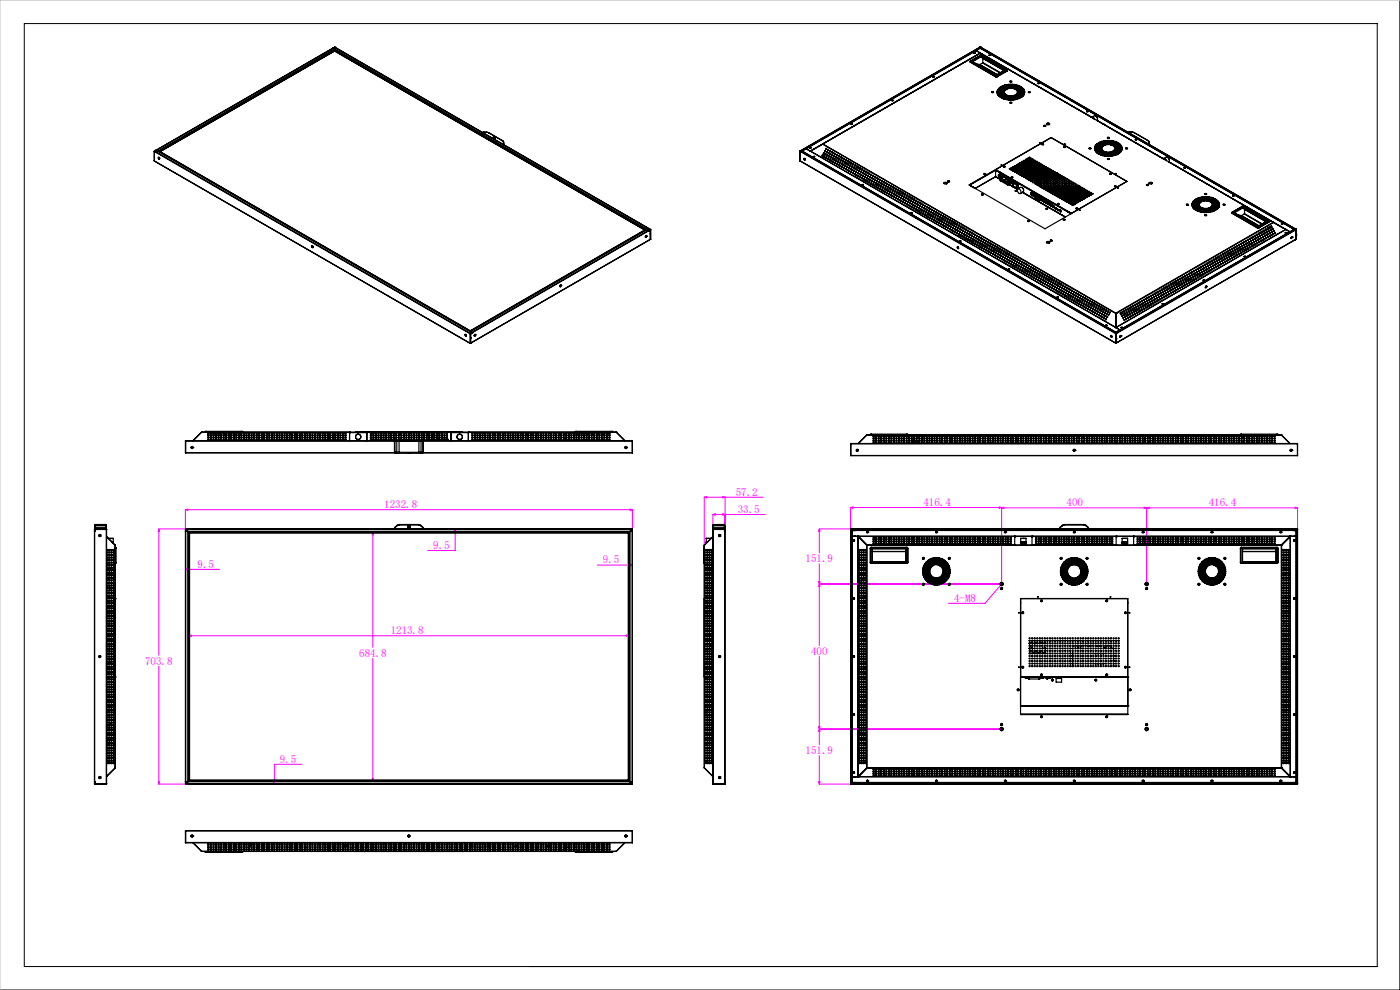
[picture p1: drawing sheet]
<svg xmlns="http://www.w3.org/2000/svg" width="297mm" height="210mm" viewBox="0 0 297 210" stroke-linecap="round" stroke-linejoin="round" font-family="sans-serif">
<defs><g id="words">
<g font-size="2.3" fill="#f0f">
<text x="81.5" y="107.8">1232.8</text>
<text x="156.1" y="105.1">57.2</text>
<text x="195.9" y="107.3">416.4</text>
<text x="226.3" y="107.4">400</text>
<text x="256.4" y="107.4">416.4</text>
<text x="156.5" y="108.8">33.5</text>
<text x="91.9" y="116.4">9.5</text>
<text x="127.9" y="119.5">9.5</text>
<text x="170.9" y="119.2">151.9</text>
<text x="41.9" y="120.4">9.5</text>
<text x="202.4" y="127.6">4-M8</text>
<text x="82.9" y="134.5">1213.8</text>
<text x="30.8" y="141">703.8</text>
<text x="76.2" y="139.3">684.8</text>
<text x="172.1" y="138.9">400</text>
<text x="59.4" y="161.8">9.5</text>
<text x="170.9" y="160">151.9</text>
</g>
</g></defs>
<g fill="none" stroke="#f0f" stroke-width=".21">
<path d="M33.7 112.2l.1 .5h-.3zM33.7 112.2h5.7M33.7 112.2v26.8M39.3 108.1l.5-.1v.3zM39.3 108.1v4.1M39.3 108.1h94.9M79.1 112.9l.1 .5h-.2zM79.1 112.9v24.4M96.4 112.4h.3l-.1 .5zM96.6 112.2l.1 .5h-.3zM96.6 112.2v4.6h-5.9M126.7 119.9h7.5"/>
<path d="M133.4 119.9l.5-.2v.3zM133.7 108l.5 .1-.5 .2zM133.7 119.7l.5 .2-.5 .1zM134.2 108.1v4.1M149.4 105.5l.5-.2v.3zM149.4 105.5v10.2M149.4 105.5h12.5M151.2 109.1l.5-.1v.3zM151.2 109.1v3.2M151.2 109.1h11.1M153.3 109l.5 .1-.5 .2zM153.3 105.3l.5 .2-.5 .1z"/>
<path d="M153.8 105.5v7.2M173.8 112.2l.2 .5h-.4zM173.8 112.2h6.7M173.8 112.2v5.1M173.8 119.6v17.3M180.4 107.7l.5-.2v.3zM180.4 107.7v4.6M180.4 107.7h32.1M212 107.5l.5 .2-.5 .1zM212.5 107.7l.5-.1v.3zM212.5 107.7v16.2h-38.7M212.5 107.7h62.8"/>
<path d="M242.7 107.6l.5 .1-.5 .2zM243.2 107.7l.6-.1v.3zM243.2 107.7v16.2M274.8 107.6l.5 .1-.5 .2zM275.3 107.7v4.6M39.3 120.8l.5-.2v.3zM39.3 120.8h7.3M39.6 120.6l.5 .2-.5 .1zM40.1 134.9l.5-.2v.3zM40.1 134.9h93.3M79.1 139.7v25.9M132.9 134.7l.5 .2-.5 .1z"/>
<path d="M173.6 123.4h.4l-.2 .5zM173.8 123.9l.2 .5h-.4zM173.8 139.3v18.7M212.2 123.9l.5-.3-.2 .5zM212.3 124.1l-3.3 3.9h-7.8M212.5 123.6l.2 .3-.4 .2zM212.7 123.6l-.4 .5M33.7 141.3v25M173.6 154.2h.4l-.2 .4zM173.8 154.6l.2 .5h-.4zM173.8 154.6h38.7M33.5 165.8h.3l-.1 .5z"/>
<path d="M33.7 166.3h5.7M58.1 165.8h.2l-.1 .5zM58.2 165.6l.1 .5h-.2zM64 162.1h-5.8v4.2M79 165.1h.2l-.1 .5zM173.6 165.8h.4l-.2 .5zM173.8 166.3h6.7M173.8 160.3v6"/>
</g>
<path d="M5.2 5h287v200h-287zM297 0v210h-297" fill="none" stroke="#000" stroke-width=".21"/>
<path d="M297 0h-297v210" fill="none" stroke="#c0c0c0" stroke-width=".21"/>
<path d="M39.3 108.1l.5-.1v.3zM133.7 108l.5 .1-.5 .2zM33.7 112.2l.1 .5h-.3zM33.5 165.8h.3l-.1 .5zM58.1 165.8h.2l-.1 .5zM58.2 165.6l.1 .5h-.2zM39.3 120.8l.5-.2v.3zM39.6 120.6l.5 .2-.5 .1zM133.7 119.7l.5 .2-.5 .1zM133.4 119.9l.5-.2v.3zM96.6 112.2l.1 .5h-.3zM96.4 112.4h.3l-.1 .5zM40.1 134.9l.5-.2v.3zM132.9 134.7l.5 .2-.5 .1zM79.1 112.9l.1 .5h-.2zM79 165.1h.2l-.1 .5zM151.2 109.1l.5-.1v.3zM153.3 109l.5 .1-.5 .2zM149.4 105.5l.5-.2v.3zM153.3 105.3l.5 .2-.5 .1zM212.5 107.7l.5-.1v.3zM242.7 107.6l.5 .1-.5 .2zM180.4 107.7l.5-.2v.3zM212 107.5l.5 .2-.5 .1zM243.2 107.7l.6-.1v.3zM274.8 107.6l.5 .1-.5 .2zM173.6 123.4h.4l-.2 .5zM173.8 112.2l.2 .5h-.4zM173.8 123.9l.2 .5h-.4zM173.6 154.2h.4l-.2 .4zM173.8 154.6l.2 .5h-.4zM173.6 165.8h.4l-.2 .5zM212.2 123.9l.3 .2 .2-.5zM212.5 123.6l-.2 .5 .4-.2z" fill="#f0f"/>
<g fill="none" stroke="#000" stroke-width=".25">
<path d="M70.7 10.2h.1M70.7 10.2l-37.6 21.7M70.7 10.2l.2 .1M70.9 10.3l.1 .1M70.9 10.3l66.5 38.4M71 10h.1M71 10.8h.1M71 10.4h.1M71 10l-.3 .2M71 10.4l-37.6 21.7M71 10l67 38.7M71 10.4v.2"/>
<path d="M71 10.6l-37.2 21.5M71 10.6l66 38.1M197.8 16.2l.4 .1-.3 .1zM197.8 16.3h.4M198 16.3h-.1M198 16.3h.1M198.1 16.3h.1M198.1 16.3h-.1M205.8 13.1l.1 .1M205.9 12.9l-.1 .2M205.9 12.9v.2M205.9 13.2l5.3 3.1"/>
<path d="M205.9 13.2h.1M205.9 13.1v.1M205.9 13.1l5.3 3M206.2 13.1l5.1 2.9M206.6 11.3h.3M206.6 11.2l.3 .1h-.3zM206.7 13.3l1.1 .4M206.8 11.2l-.2 .1M206.8 11.2h.1M206.8 11.2v.1M206.8 11.3h.1M207.1 10.8l1-.5 66.3 38.3v.1"/>
<path d="M207.1 10.8h.1M207.1 10.8l.9 .4M207.1 10.8l-36.1 20.8M207.8 10.1h.1M207.8 10.1l66.9 38.6M207.8 13.7l3.7 2.1M207.9 13.7h-.1M207.9 13.7l3.7 2.1M207.9 10h.1M207.9 11.3h.1M207.9 10l-38.1 22M207.9 10.2v.1"/>
<path d="M207.9 10.2l-37.8 21.8M208 11.2l-.1 .1M208 11.2v.1M208 10h.1M208 10l67 38.6M208 10h-.1M208 11.3l-36.1 20.8M208 11.3l22.2 12.8M208 11.2l23.5 13.6M208 11.2l-36.1 20.9M208 10l-.2 .1 .1 .1M208 11.7h.2"/>
<path d="M208 11.7l-2.1 1.2M208.2 11.9v.1M208.2 11.9l5.1 2.9M208.2 11.9l-2 1.2M208.2 12v.2l4.8 2.8-4.5-2.6M208.2 12l5 2.9M208.2 12l-1.9 1.1M208.2 11.7l5.4 3.1M208.5 13.4l-.6 .3M208.5 13.4l3.6 2.1M208.5 12.3v.1M208.5 13.3v.1"/>
<path d="M208.5 12.4v.9M208.5 13.3l3.8 2.1M209.8 11.7l.2-.1 .1 .1zM209.9 11.7h.1M209.9 11.7v.1M209.9 11.7l.2 .1M210.1 11.7h-.3M210.1 11.7h.1M210.5 19.5l-.1 .1M210.5 19.5l.2 .1M211.2 16.3h.3M211.2 16.3h.1"/>
<path d="M211.2 16.1h.3M211.2 16.1v.2M211.3 16h.1M211.5 16.1v.2M211.5 16.3h.1M211.6 19.7v.1M211.6 19.7h.2M211.6 19.7h-.1M211.6 19.5h.2M211.6 19.5h-.1M211.6 19.3h.2M211.6 19.5h.1"/>
<path d="M211.6 19.9h.2l.1 .1zM211.6 19.2v.1M211.6 20h.3M211.6 20h.1M211.7 19h.2M211.8 19l-.1 .1M211.8 18.8h.3M211.9 18.8v.1M211.9 19.5h.3l-.2 .1zM211.9 19.7h.4l-.1 .2zM211.9 19.5h.3l-.1 .1M212 19.8h.3"/>
<path d="M212 19.3h.3M212.1 18.6h.2M212.1 19.9l.3 .1-.3 .1zM212.1 19.3h.1M212.2 18.5l-.1 .2M212.2 19.3l-.1 .1M212.3 19l-.2 .1h.3M212.3 18.8h.3M212.4 19.3l.3 .1-.2 .1zM212.4 19.4h.3M212.4 19.8l.3 .1h-.2zM212.5 19.8l.2 .1"/>
<path d="M212.5 19.8l-.1 .1M212.5 19.2h.3M212.5 18.4h-.2h.3M212.5 18.7h.3M212.5 18.9h.1M212.6 19.6h-.2h.3M212.7 18.9h.3zM212.7 19h.3M212.7 18.2l.2 .1M212.7 18.2v.1M212.8 19.7h.3M212.8 18.2l-.1 .1"/>
<path d="M212.9 19.9h.3zM212.9 19.9h.3M212.9 18.4l.2 .1M212.9 18.4v.1M212.9 19.2h.3M212.9 18.8h.3M213 19.9h.1M213.1 19.4h-.3l.2 .1M213.1 20l.3 .1-.2 .1zM213.1 19h.3M213.2 18.1l-.2 .1h.3M213.2 18.4h.3"/>
<path d="M213.3 18.3h.2l-.2 .1zM213.3 18.6h.2M213.3 14.8l-2 1.2M213.4 18l.3 .1zM213.4 18.6v.1M213.4 18.6l.1 .1M213.4 18l.3 .1M213.4 18v.1M213.4 18.6h.1M213.5 18.8h.2M213.5 18.8h.1M213.5 18.8l.2 .1"/>
<path d="M213.6 14.9v.1M213.6 14.9l-2.1 1.2M213.6 14.8l.1 .1M213.6 14.8v.1M213.6 15v.1M213.6 18l-.2 .1M213.6 15l-2.1 1.3M213.6 15.1l-2.1 1.2M213.6 18.2l.3 .1zM213.6 18.3h.3M213.7 14.9l-.1 .2M213.7 14.9l-.1 .1"/>
<path d="M213.7 18.5h-.1h.3M213.9 18.7h.2M214 18.5h.3M214 17.9l-.2 .1h.3M214 18.2h.3zM214 18.2h.3M214.2 17.9h.3zM214.2 18.6l.4 .1-.3 .1zM214.3 18.7h.3M214.3 18.7h-.1M214.3 17.3v.1M214.3 17.3l.3 .1"/>
<path d="M214.3 17.3h.3M214.3 17.3h.1M214.4 18.4h.3M214.5 18.2h.3M214.7 17.9h.2M214.7 18.7h.2M214.7 17.9l.2 .1M214.7 17.9l-.1 .1M214.7 18.7l.1 .1M214.8 18.5h.3M214.9 18.2h.1M214.9 18.2h.3"/>
<path d="M215 18h.3M215.1 17.9l.2 .1-.1 .1zM215.1 18.8h.2M215.1 18h.2M215.2 18.5v.1M215.2 18.5l.3 .1M215.2 18.5h.2M215.3 18.8h.1M215.3 18.3h.3zM215.3 18.3h.3M215.4 18.9h.1M215.4 18.9h.3"/>
<path d="M215.4 18.9v.1M215.4 18l.3 .1-.2 .1zM215.5 18.1h.2M215.5 18.1h-.1M215.5 18.6l.3 .1-.2 .1zM215.5 18.7h.3M215.7 19.1h.2zM215.7 19.1h.2M215.7 18.4h.2M215.8 19.8l.2 .1M215.8 19.8v.1M215.8 19.4h.3"/>
<path d="M215.8 18.8l.3 .1zM215.8 18.9h.3M215.8 18.2h.3M215.8 18.2h.1M215.9 18.2h.2M215.9 19.5l-.1 .1h.3M216 19.8l-.2 .1M216 18.6h.3M216 19.1h.3M216 19.3l-.1 .1M216.1 20h.1M216.1 19.9l.3 .1h-.2z"/>
<path d="M216.1 20h.3M216.1 18.3h.3M216.1 19.1h.1M216.2 19.1h.1M216.2 19.3h.2M216.2 19.7h.3l-.1 .1zM216.2 19.3h.3M216.2 19.3h.1M216.3 19.7h.2M216.3 19.7h-.1M216.3 19.5h.2M216.3 18.8h.2"/>
<path d="M216.3 18.3l.1 .1M216.4 18.5h.3M216.5 19.5l-.1 .1M216.5 19h.2M216.6 18.5h.1M216.6 20h.3M216.6 19.2l.3 .1M216.6 19.2v.1M216.7 19.7h.3M216.7 19.5h.3M216.7 18.7h.3M216.7 19.2l.2 .1"/>
<path d="M216.8 19.9l-.2 .1M216.8 18.7l.1 .1M216.9 18.9l.1-.1 .2 .1zM216.9 18.9h.3M217 19.1h.3M217 18.9l.1 .1M217.1 19.9h.1M217.1 19.4l.3-.1-.2 .2zM217.1 19.9h.2M217.1 19.4h.3M217.1 19.6h.3M217.1 19.6h.1"/>
<path d="M217.1 19.6v.1M217.2 19.1v.1M217.3 19.4h.1M217.3 19.9h.1M217.3 19.6v.1M218.2 19.5v.1M218.2 19.5l.3 .1M220.2 17.7h.3M220.2 17.7h.1M220.3 17.7h.1M220.3 17.7h-.1M32.7 34.1l.1 .1"/>
<path d="M32.7 32.1h.1M32.7 32.1v2M32.7 32.1l67 38.7M32.7 34.1l67 38.7M32.8 32.1h-.1M32.8 34.2l66.9 38.6M32.8 32.1h.1M32.8 32.1l67 38.6M33.1 31.9h.1M33.1 31.9l-.3 .2M33.1 31.9l.3 .1M33.4 32v.1"/>
<path d="M33.4 32l.1 .1M33.4 32l66.4 38.4M33.4 32.1h.1M33.5 32.1h.3M33.5 33.4h.3v.4l-.2-.2zM33.7 33.5h.1M33.7 33.5l.2 .1M33.7 33.4v.1M33.7 33.5l.1 .1M33.7 33.4h.1M33.8 32.1l37.2-21.5 66 38.1M33.8 32.1l66 38.1"/>
<path d="M33.8 33.4l-.1 .2h.2M34 32.2l37-21.4 65.8 38-37 21.4zM102.4 28.1h.1M102.7 28l-.3 .1M102.7 28.1h-.3M102.7 28h.5M102.7 28v.1M103.2 28l.5 .1M103.2 28.1h.4M103.2 28v.1M103.6 28.1h.1M103.6 28.1l3 1.8"/>
<path d="M103.7 28.1l2.9 1.8M104.6 29.2l.1 .1M104.6 29.2v.1M105 29.2v.1M106.6 29.9l.2 .2M106.6 29.9h.1M106.6 29.9l.3 .3M106.7 30.5l.1 .1M106.7 30.5v.1M106.8 30.4l-.1 .1M106.8 30.4v.2M106.8 30.1l.1 .1"/>
<path d="M106.8 30.1v.3M106.9 30.2v.5M169.7 34.1h.1M169.7 32.1h.1M169.7 34.1l67 38.7M169.7 32.1v2M169.7 32v.1M169.7 32h.1M169.7 32.1l67 38.7M169.8 32h.1M169.8 32l-.1 .1M169.8 32l66.9 38.7"/>
<path d="M169.8 32v.1M170 32h.1M170 32l66.9 38.6M170 32h-.2M170.1 32v.1M170.2 32.1h.1M170.3 32.1h.1M170.6 33.6l.2 .2v.2l-.2-.1zM170.6 33.7h.1M170.6 33.7l.2 .2M170.6 33.6v.1M170.7 33.6l-.1 .1"/>
<path d="M170.7 33.6l-.1 .2h.2M171 31.6l-.7 .4v.1M171 31.6h.1M171 31.6l.9 .5M171.7 31.3l.3 .1zM171.7 31.4h.3M171.9 32.1h.1M171.9 32.1l64.8 37.4M171.9 32v.1M171.9 31.4h-.1M171.9 31.4h.1M171.9 32l.1 .1"/>
<path d="M172 31.4h.1M172 31.3l-.1 .1M172.5 33.3h.3M172.5 33.2l.1 .1M172.6 33.3h.1M172.6 33.3h.2M174.5 30.5h.1M174.5 30.6l62.2 35.9M174.5 30.5v.1M174.6 30.5l-.1 .1M174.6 32.9l-.2 .2M174.6 30.5l62.1 35.9"/>
<path d="M174.8 32.4l-.1 .2M174.9 33.1l-.1 .2M175.1 32l-.1 .2M175.2 32.7l-.1 .1M175.3 33.3l-.1 .2M175.4 31.5l-.1 .2M175.4 32.9h.2l-.1 .2zM175.5 32.2l-.1 .2M175.6 32.9l-.1 .2M175.7 33.5l-.1 .3M175.8 31.7l-.2 .2M175.9 32.4l-.1 .2"/>
<path d="M176 33.1l-.1 .2M176.1 33.8l-.1 .2M176.1 32l-.1 .1M176.2 32.6l-.1 .2M176.4 33.3l-.2 .2M176.5 34l-.1 .2M176.5 32.2l-.1 .1M176.6 32.8l-.1 .2M176.7 33.5l-.1 .2M176.8 34.2l-.1 .2M176.9 32.4l-.1 .2M177 33.1l-.1 .2"/>
<path d="M177.1 33.8l-.1 .1M177.2 34.4l-.1 .2M177.3 32.6l-.1 .2M177.4 33.3l-.1 .2M177.5 34l-.1 .2M177.6 34.7l-.1 .1M177.7 32.8l-.2 .2M177.8 33.5l-.1 .2M177.9 34.2l-.1 .2M178 34.9l-.1 .2M178 33l-.1 .2M178.1 33.7l-.1 .2"/>
<path d="M178.3 33.3h.1l-.1 .2zM178.3 34.4l-.2 .2M178.4 35.1l-.1 .2M178.4 33.3l-.1 .2M178.5 33.9l-.1 .2M178.6 34.6l-.1 .2M178.8 35.3l-.2 .2M178.8 33.5l-.1 .2M178.9 34.9l.1-.1v.3zM178.9 34.2l-.1 .2M179 34.8l-.1 .3M179.1 35.6l-.1 .1"/>
<path d="M179.2 33.7l-.1 .2M179.3 34.4l-.1 .2M179.4 35.1l-.1 .2M179.5 35.8l-.1 .1M179.5 33.9l-.1 .2M179.7 34.6l-.2 .2M179.8 35.3l-.1 .2M179.9 36l-.1 .2M179.9 34.1l-.1 .2M180 34.8l-.1 .2M180.2 35.5l-.2 .2M180.3 36.2l-.1 .2"/>
<path d="M180.3 34.4l-.1 .2M180.4 35.8l.2-.1v.2h-.2zM180.4 35.1l-.1 .1M180.4 26.3h.4l-.2 .1zM180.4 26.3h.4M180.5 35.7l-.1 .2M180.7 36.4l-.2 .2M180.7 26.3l-.2 .1M180.7 26.3h.1M180.7 34.6l-.1 .2M180.7 26.3v.1M180.8 35.3l-.1 .1"/>
<path d="M180.9 35.9l-.1 .3M181 36.6l-.1 .2M181.1 34.8l-.2 .2M181.2 35.5l-.1 .2M181.3 36.2l-.1 .2M181.4 36.9l-.1 .1M181.4 35l-.1 .2M181.6 35.7l-.2 .2M181.7 36.4l-.1 .2M181.8 37.1l-.1 .2M181.8 35.2l-.1 .2M181.9 35.9l-.1 .2"/>
<path d="M182.1 36.6l-.2 .2M182.2 37.3l-.1 .2M182.2 35.4l-.1 .3M182.3 36.2l-.1 .1M182.4 36.8l-.1 .2M182.6 37.5l-.2 .2M182.6 35.7l-.1 .2M182.7 36.4l-.1 .1M182.8 37l-.1 .2M182.9 39.2h.3M182.9 39.2h.1M182.9 37.7l-.1 .2"/>
<path d="M183 39.2l-.1 .1M183 39.2h.1M183 35.9l-.2 .2M183 39.2l.1 .1M183.1 36.6l-.1 .2M183.2 37.3l-.1 .2M183.3 38l-.1 .2M183.3 36.1l-.1 .2M183.5 36.8l-.2 .2M183.6 37.5l-.1 .2M183.7 38.2l-.1 .2M183.7 36.3l-.1 .2"/>
<path d="M183.8 37l-.1 .2M184 37.7l-.2 .2M184.1 38.4l-.1 .2M184.1 36.5l-.1 .3M184.2 37.2l-.1 .2M184.3 37.9l-.1 .2M184.4 38.6l-.1 .2M184.5 36.8l-.1 .2M184.6 37.5l-.1 .2M184.7 38.2l-.1 .1M184.8 38.8l-.1 .2M184.9 37l-.2 .2"/>
<path d="M185 37.7l-.1 .2M185.1 38.4l-.1 .2M185.2 39l-.1 .3M185.2 37.2l-.1 .2M185.4 37.9l-.2 .2M185.5 38.6l-.1 .2M185.6 39.3l-.1 .2M185.6 37.4l-.1 .2M185.7 38.1l-.1 .2M185.9 38.8l-.2 .2M186 39.5l-.2 .2M186 37.7l-.1 .1"/>
<path d="M186.1 38.3l-.1 .3M186.2 39l-.1 .2M186.3 39.7l-.1 .2M186.4 37.9l-.1 .2M186.5 38.6l-.1 .2M186.6 39.3l-.1 .1M186.7 39.9l-.1 .2M186.8 38.1l-.1 .2M186.9 38.8l-.1 .2M187 39.5l-.1 .1M187.1 38.3l-.1 .2M187.3 39l-.2 .2"/>
<path d="M187.4 39.7l-.1 .2M187.5 38.6l-.1 .1M187.6 39.2l-.1 .2M187.7 39.9l-.1 .2M187.9 38.8l-.1 .1M188 39.4l-.1 .2M188.3 39l-.1 .1M188.4 39.6l-.1 .3M188.7 39.2l-.1 .2M188.8 39.9l-.1 .2M189.1 39.4l-.2 .2M189.2 21.2l.3 .1-.3 .1z"/>
<path d="M189.3 21.3h.1h-.2M189.3 21.3l-.1 .1M189.3 21.3h.1M189.4 21.3v.1M189.4 21.3h.1M189.4 39.6l-.1 .2M189.8 39.9l-.1 .1M200.2 38.9l.2-.2 .5 .2M200.3 38.9l.3-.2 .3 .2M200.3 38.8l.1-.1a.26 .26 0 0 1 .4-.1 .26 .26 0 0 1 0 .4h-.1a.26 .26 0 0 1-.3 0 .26 .26 0 0 1-.1-.2zM201.2 38.4l-.1 .2M201.2 38.4l.2 .2"/>
<path d="M201.2 38.4l.2 .1M201.2 38.4l-.1 .1M201.2 38.6v-.2l.1 .2M205.7 39.3h.1M205.7 39.3l1.1 .6M205.7 39.2v.1M205.8 39.4h.1M206.2 39.6h.1M206.3 39.6h.1M206.8 39.9h.1M206.8 39.9l.1 .1M206.9 40h.1"/>
<path d="M208.7 36.9l.3-.1 .1 .1-.3 .1zM208.8 37h.2M208.8 36.9v.1M208.8 36.9l.3 .1M208.8 36.9h.3M208.8 36.9h.1M211.2 36.1l.7 .4M211.2 37.5h.1M211.2 37.5l.9 .5M211.2 37.5l-4.3 2.5M211.2 36.1l-5.5 3.2M211.2 36.1v1.4"/>
<path d="M211.2 36h.1M211.2 36l16.1 9.3M211.2 36l1.2 .8M211.2 36l-5.6 3.3M211.7 20.2h.3M211.8 20.2h.1M211.9 36.4v.1M211.9 36.5h.1M211.9 36.5l.4 .3M212.1 37.2l-.1 .2 .2 .1M212.1 20.4h-.2h.3M212.1 20h.3"/>
<path d="M212.2 36.9l-.4 .2 .4 1M212.2 37.4l-.2-.2a.21 .21 0 0 0-.1 .3 .21 .21 0 0 0 .3 .1M212.2 20.6h.3M212.2 36.9v1.4l1.5 .9 .1-1.2M212.2 36.9l.1 .1M212.3 37l1.4 .8M212.3 20.6l-.1 .1M212.3 36.9h-.1M212.3 37.9v-.7l1.3 .8M212.3 37.9l.3 .4M212.4 36.8h.1M212.4 35h.1z"/>
<path d="M212.4 36.8l-.2 .1M212.4 20.2l-.1 .1 .2-.1M212.5 35h.1M212.5 20.8h.3M212.5 20.5h.3M212.5 36.8l-.2 .2M212.5 36.8l1.5 .8M212.6 20.1h.3h-.2M212.6 37.4h.1M212.6 37.4l.1 .3M212.6 37.7l.3 .5M212.6 37.7h.1"/>
<path d="M212.6 37.7l-.3 .2M212.7 37.4v.3M212.7 37.4h.1M212.8 20.9l.2-.1 .1 .1zM212.8 20.6h.3M212.8 20.3h.3M212.9 20.9h.2M212.9 20.9h-.1M212.9 38.2h.1M212.9 38.2l-.3 .1M212.9 20.9v.1M212.9 35.3l.3 .1z"/>
<path d="M212.9 35.3l.3 .1M212.9 35.3v.1M212.9 37.6l-.2 .1M213 38.2v.4M213 38.2v.1M213 38.5v.1M213 20.9l-.1 .1M213.1 20.5h.3M213.1 20.1h.3M213.1 20.8h.3M213.2 20.7l.2 .1h-.2zM213.2 21.1h.3"/>
<path d="M213.3 38.4l.3 .2M213.3 38.1l-.3 .1M213.3 37.8v.6l-.3 .2M213.3 37.8h.1M213.3 38.1h.1M213.4 20.1h-.3M213.4 37.8v.3M213.4 20.4l-.2 .1M213.4 21.1h.1M213.4 21v.1M213.4 20.2l.3 .1h-.2M213.4 20.6h.3"/>
<path d="M213.4 20.2v.1M213.4 37.8h.1M213.5 20.9h.3M213.6 21.1h.3l-.2 .1zM213.6 21.1h.3M213.6 20.5l-.1 .1M213.6 38v.7l-.2 .1-.8-.5M213.6 38l-.2 .1M213.7 37.8h.1M213.7 37.8l.1 .2M213.7 20.4h.3M213.9 37.8v.1"/>
<path d="M213.9 37.8l.1 .1M213.9 20.6l.2 .1h-.2zM213.9 37.8h-.2M213.9 20.3l-.2 .1M213.9 39.1h.1M213.9 39.1l-.1 .1M213.9 37.9v1.2M213.9 37.9l-.1 .1M214 20.9h.2M214 20.9h-.1M214 39.1l-.1 .1M214 37.6l.2 .2"/>
<path d="M214 21.2h.3M214 37.9l.3 .7M214 37.6l-.3 .2M214 20.9l.1 .1M214.1 20.6v.1M214.1 20.6l-.3 .1M214.1 37.7l13.2 7.6M214.1 35.9h.1M214.1 35.9h.2M214.1 21.1l.1 .1M214.2 20.3l.3 .2h-.3zM214.2 20.4l.3 .1"/>
<path d="M214.2 20.4h.1M214.2 37.8l-.2 .1M214.2 37.8l.3 .6M214.2 37.8l12.4 7.2M214.2 38.5v.2h.1M214.3 21.9v-.1l.3 .1M214.3 21.8h.3M214.3 38.6v.3M214.3 20.4v.1M214.3 20.7h.1M214.3 20.9h.4M214.4 20.8l.3 .1-.3 .1z"/>
<path d="M214.4 21.2h.3M214.4 20.9l.1 .1M214.5 20.9v.1M214.5 20.7h-.3h.1M214.5 35.6h.2zM214.5 36.1h.1M214.5 36.1h.2M214.5 35.6l.2 .1M214.5 38.4v.4M214.5 35.6v.1M214.5 38.8l-.5 .3M214.5 38.4l-.2 .2"/>
<path d="M214.6 37.5l.3 .1-.3 .1zM214.6 20.5h.2M214.6 21.1v.1M214.6 37.6l.2 .1zM214.6 20.7h.3M214.6 20.4l.1 .1M214.8 20.8l.3 .1-.2 .1zM214.8 38.5l.1-.1 1.1 .7M214.8 38.5l.1 1M214.8 20.4v.1M214.8 38.5l1.1 .6M214.8 20.5h.1"/>
<path d="M214.8 20.9h.3M214.8 20.9h.1M214.8 21.1l.3 .1zM214.8 21.2h.3M214.8 20.6l.1 .1M214.9 38.9v.7l.7 .2v-.7M214.9 39.6l-.8-.5 1.7 1M214.9 35.3l.2 .1zM214.9 36.3h.1M214.9 36.3h.2M214.9 35.9h.1M214.9 35.9h.2"/>
<path d="M214.9 35.4h.1M214.9 35.4h.2M214.9 36.2l.2 .1h-.2zM214.9 38.8l.7 .3-.7-.1zM214.9 20.4h.4M215 20.6h.3M215.1 20.5l.2 .1-.2 .1zM215.1 39.6l.8 .5M215.1 20.6h.2M215.2 21.1h.3M215.3 36.5h.2M215.3 36.1h.2"/>
<path d="M215.3 35.7h.2M215.3 35.2h.2M215.3 35.6h.2zM215.3 36.4l.2 .1zM215.3 20.2h.3M215.4 20.5h.3M215.4 20.8h-.2M215.6 20.1h.3M215.6 20.6l.3 .1-.3 .1zM215.6 21h.1M215.7 36.8h.2M215.7 36.3h.2"/>
<path d="M215.7 35.9h.2M215.7 35.4h.2M215.7 35h.2M215.7 21h.2M215.7 20.4h.3M215.9 20.7h-.3l.2 .1M215.9 39.1v1l.6-.4a.65 .65 0 0 1 .5 1l-.5 .4M215.9 20.6h.3M215.9 20.2h.1M216 20.9h.3M216 20.2h.2M216 36h.3z"/>
<path d="M216 36.9h.3zM216 36.5h.3zM216 35.2h.3zM216 39.1h-.1M216 39.1v.9M216 34.7h.3zM216 35.6h.3zM216 37h.1M216 37h.2M216 36.5h.2M216 36.1h.1M216 36.1h.2"/>
<path d="M216 35.6l.2 .1M216 35.2h.1M216 35.2h.2M216 34.8h.2M216 35.6v.1M216.1 35.6v.1M216.1 20.1l-.1 .1M216.3 20.7h.3M216.4 36.6l.2 .1zM216.4 34.5h.2zM216.4 37.2h.1M216.4 37.2h.2"/>
<path d="M216.4 36.8h.1M216.4 36.8h.2M216.4 36.3h.1M216.4 36.3h.2M216.4 35.9h.1M216.4 35.9h.2M216.4 35.4h.1M216.4 35.4h.2M216.4 35h.1M216.4 35h.2M216.4 34.5h.1M216.4 34.5h.2"/>
<path d="M216.5 34.6h.1M216.5 20.4h-.3h.3M216.5 35.4h.1M216.5 35.8l-.1 .1M216.5 20.5h.4zM216.6 20.5h.3M216.6 35.4h-.1M216.6 20.1l-.2 .1h.3M216.8 34.2l.2 .1zM216.8 36.4l.2 .1zM216.8 37.3l.2 .1zM216.8 34.7h.2l-.1 .1z"/>
<path d="M216.8 35.6h.2zM216.8 37.4h.1M216.8 37.4h.2M216.8 37h.1M216.8 37h.2M216.8 36.5h.2M216.8 36.1h.1M216.8 36.1h.2M216.8 35.6l.2 .1M216.8 35.2h.1M216.8 35.2h.2h-.1M216.8 34.8h.2"/>
<path d="M216.8 34.3h.1M216.8 34.3h.2M216.8 35.6v.1M216.9 39.9l.2 .4M216.9 35.2h.1M216.9 20.3h-.1h.2M216.9 35.6v.1M216.9 36l.1 .1M217 20l.2 .1-.2 .1zM217 20.1h.2M217 35.6v.1M217.2 37.6h.2"/>
<path d="M217.2 37.2h.1M217.2 36.8h.1M217.2 36.3h.1M217.2 35.9h.1M217.2 35.4h.1M217.2 34.5h.1M217.2 34.1h.1M217.2 34.5h.2zM217.2 37.2h.2M217.2 36.8h.2M217.2 36.3h.2M217.2 35.4h.2"/>
<path d="M217.2 35h.2M217.2 34.5h.2M217.2 34.1h.2M217.2 35h.1M217.2 20.1h.1M217.3 35h.1M217.3 36.3h.1M217.3 35.8l-.1 .1M217.3 35h-.1M217.6 34.2l.2 .1zM217.6 37.8h.2M217.6 37.4h.2"/>
<path d="M217.6 37h.2M217.6 35.7h.2M217.6 34.3h.2M217.6 33.9h.2M217.6 34.8h.1M217.6 36.1h.1M217.6 36.4l.2 .1zM217.6 37.3l.2 .1zM217.6 35.6h.2zM217.6 36.5h.2M217.6 36.1h.2M217.6 34.7l.2 .1"/>
<path d="M217.6 34.7v.1M217.6 36.5h.1M217.6 35.2h.2M217.6 34.7h.1M217.7 34.7v.1M217.7 34.7l-.1 .1M217.7 36l-.1 .1M217.7 36.1h.1M217.9 33.6h.3zM217.9 34.5h.3zM217.9 36.6l.3 .1zM217.9 37.5l.3 .1z"/>
<path d="M217.9 38.1h.1M217.9 38.1h.2M217.9 37.6h.2M217.9 37.2h.1M217.9 37.2h.2M217.9 36.8h.1M217.9 36.8h.2M217.9 36.3h.1M217.9 36.3h.2M217.9 35.9h.1M217.9 35.9h.2M217.9 35.4h.1"/>
<path d="M217.9 35.4h.2M217.9 35h.1M217.9 35h.2M217.9 34.5h.1M217.9 34.5h.2M217.9 34.1h.1M217.9 34.1h.2M217.9 33.7h.2M218.1 35h.1M218.1 36.8h.1M218.3 34.2l.2 .1zM218.3 35.1l.2 .1z"/>
<path d="M218.3 33.4h.2zM218.3 37.4h.2zM218.3 36.9l.2 .1zM218.3 38.2l.2 .1zM218.3 37.8h.2zM218.3 35.6h.2zM218.3 36.5h.2zM218.3 36l.2 .1zM218.3 38.3h.1M218.3 38.3h.2M218.3 37.8h.1M218.3 37.8h.2"/>
<path d="M218.3 37.4h.1M218.3 37.4h.2M218.3 37h.1M218.3 37h.2M218.3 36.1h.1M218.3 36.1h.2M218.3 35.6l.2 .1M218.3 35.2h.1M218.3 35.2h.2M218.3 34.8h.2M218.3 34.3h.1M218.3 34.3h.2"/>
<path d="M218.3 33.9h.1M218.3 33.9h.2M218.3 33.4h.1M218.3 33.4h.2M218.3 35.6v.1M218.4 36.9l.1 .1M218.4 36.5h.1M218.4 35.6v.1M218.5 35.2h.1M218.5 36.5h.1M218.7 34.5h.2zM218.7 35.3l.2 .1z"/>
<path d="M218.7 33.6h.2zM218.7 37.5l.2 .1-.1 .1zM218.7 38.4l.2 .1zM218.7 36.6l.2 .1-.1 .1zM218.7 38.5h.2M218.7 38.1h.1M218.7 38.1h.2M218.7 37.6h.2M218.7 37.2h.1M218.7 37.2h.2M218.7 36.8h.1M218.7 36.3h.1"/>
<path d="M218.7 36.3h.2M218.7 35.9h.1M218.7 35.9h.2M218.7 35.4h.1M218.7 35.4h.2h-.1M218.7 35h.1M218.7 35h.2M218.7 34.5h.1M218.7 34.5h.2M218.7 34.1h.1M218.7 34.1h.2M218.7 33.7h.2"/>
<path d="M218.7 38.5h.1M218.8 36.2l.1 .1h-.2zM218.8 35.8l-.1 .1M218.8 35.4h-.1M218.8 35.4h.1M218.8 35.8v.1M218.9 36.7l-.2 .1M219.1 34.2l.2 .1zM219.1 36.5h.2M219.1 34.8h.2M219.1 36.1h.1M219.1 38.7h.1"/>
<path d="M219.1 38.3h.1M219.1 37.8h.1M219.1 37.4h.1M219.1 37h.1M219.1 35.2h.1M219.1 34.3h.1M219.1 33.9h.1M219.1 36.5h.1M219.1 35.6h.2zM219.1 37.3l.2 .1zM219.1 36.4l.2 .1zM219.1 38.7h.2"/>
<path d="M219.1 38.3h.2M219.1 37.8h.2M219.1 37.4h.2M219.1 37h.2M219.1 36.1h.2M219.1 35.6l.2 .1M219.1 35.2h.2M219.1 34.3h.2M219.1 33.9h.2M219.1 35.6v.1M219.1 35.7h.1M219.1 36v.1"/>
<path d="M219.2 36v.1M219.3 37h.1M219.3 35.6l-.2 .1M219.5 38.9h.2M219.5 38.5h.2M219.5 38.1h.2M219.5 37.6h.2M219.5 37.2h.2M219.5 35.4h.2M219.5 35h.2M219.5 34.5h.2M219.5 34.1h.2"/>
<path d="M219.5 36.3h.1M219.5 35.9h.1M219.5 34.5h.2zM219.5 38.4l.2 .1zM219.5 36.3h.2M219.5 35.9h.2M219.5 36.7l.2 .1M219.6 35.8l-.1 .1M219.9 34.7h.2zM219.9 35.6h.2zM219.9 36.4l.2 .1zM219.9 37.3l.2 .1z"/>
<path d="M219.9 39.1h.1M219.9 38.7h.1M219.9 38.3h.1M219.9 37.8h.1M219.9 37.4h.1M219.9 37h.1M219.9 36.5h.1M219.9 36.1h.1M219.9 35.6l.1 .1M219.9 35.2h.1M219.9 34.8h.1M219.9 34.3h.1"/>
<path d="M219.9 35.6v.1M219.9 34.2l.2 .1-.2 .1zM219.9 36h.1M219.9 36v.1M220 36.1h-.1M220.2 35.3l.3 .1zM220.2 34.5h.3zM220.2 38.4l.3 .1zM220.2 39.3h.3zM220.2 36.6l.3 .1-.2 .1zM220.2 36.2l.3 .1zM220.2 37.5l.3 .1-.2 .1z"/>
<path d="M220.2 39.4h.2M220.2 38.9h.1M220.2 38.9h.2M220.2 38.5h.2M220.2 38.1h.1M220.2 38.1h.2M220.2 37.6h.2M220.2 37.2h.1M220.2 37.2h.2M220.2 36.8h.1M220.2 36.8h.2M220.2 36.3h.1"/>
<path d="M220.2 36.3h.2M220.2 35.9h.1M220.2 35.9h.2M220.2 35.4h.1M220.2 35.4h.2M220.2 35h.1M220.2 35h.2M220.2 34.5h.1M220.2 34.5h.2M220.2 38.5h.1M220.6 30.3h.1M220.6 39.5l.2 .1z"/>
<path d="M220.6 35.6h.2zM220.6 34.7h.2zM220.6 38.2h.2zM220.6 39.1h.2zM220.6 36.5h.2zM220.6 37.4h.2zM220.6 39.6h.1M220.6 39.6h.2M220.6 39.1h.1M220.6 39.1h.2M220.6 38.7h.1M220.6 38.7h.2"/>
<path d="M220.6 38.3h.1M220.6 38.3h.2M220.6 37.8h.1M220.6 37.8h.2M220.6 37.4h.1M220.6 37.4h.2M220.6 37h.1M220.6 37h.2M220.6 36.5h.2M220.6 36.1h.1M220.6 36.1h.2M220.6 35.6l.2 .1"/>
<path d="M220.6 35.2h.1M220.6 35.2h.2M220.6 34.8h.2M220.6 35.6v.1M221 39.8h.2M221 39.4h.2M221 37.6h.2M221 38.9h.1M221 38.1h.1M221 37.2h.1M221 36.8h.1M221 36.3h.1"/>
<path d="M221 35.9h.1M221 35.4h.1M221 35h.1M221 30.6l.3-.1 .1 .1-.3 .1zM221 39.3l.2 .1zM221 38.4l.2 .1zM221 38.9h.2M221 38.5h.2M221 38.1h.2M221 37.2h.2M221 36.8h.2M221 36.3h.2"/>
<path d="M221 35.9h.2M221 35.4h.2M221 35h.2M221 39.8l.1 .1M221 38.5h.1M221.1 39.8h.1M221.1 30.7h.2M221.1 30.6v.1M221.1 30.6l.2 .1M221.4 39.6h.2M221.4 39.1h.2M221.4 38.7h.2"/>
<path d="M221.4 38.3h.2M221.4 37.8h.2M221.4 37.4h.2M221.4 37h.2M221.4 36.5h.2M221.4 36.1h.2M221.4 35.7h.2M221.4 35.2h.2M221.4 35.6h.2zM221.4 36.4l.2 .1zM221.4 37.3l.2 .1zM221.5 26.7v.1"/>
<path d="M221.5 26.7l.3 .1M221.5 26.7h.3M221.5 26.7h.1M221.6 26.8v-.1l.1 .1M221.8 39.3l.2 .1zM221.8 36.6l.2 .1zM221.8 37.5l.2 .1zM221.8 38.4l.2 .1zM221.8 39.8h.1M221.8 39.4h.1M221.8 38.9h.1M221.8 38.5h.1"/>
<path d="M221.8 38.1h.1M221.8 37.6h.1M221.8 37.2h.1M221.8 36.8h.1M221.8 36.3h.1M221.8 35.9h.1M221.8 35.4h.1M221.8 39.7l.2 .1-.2 .1zM221.9 39.8v.1M222 26.3l.2-.1 .5 .1M222 26.4l.3-.2 .3 .2M222 26.2l.2-.1a.24 .24 0 0 1 .4 0 .24 .24 0 0 1 0 .3l-.2 .1a.26 .26 0 0 1-.3 0 .26 .26 0 0 1-.1-.3z"/>
<path d="M222.1 40h.3zM222.1 36.4l.3 .1zM222.1 35.6h.3zM222.1 37.3l.3 .1zM222.1 38.2h.3zM222.1 39.6h.2M222.1 39.1h.2M222.1 38.7h.1M222.1 38.7h.2M222.1 38.3h.1M222.1 38.3h.2M222.1 37.8h.1"/>
<path d="M222.1 37.8h.2M222.1 37.4h.1M222.1 37.4h.2M222.1 37h.1M222.1 37h.2M222.1 36.5h.2M222.1 36.1h.1M222.1 36.1h.2M222.1 35.6l.2 .1M222.1 39.6h.1M222.1 35.6v.1M222.3 39.6h-.1"/>
<path d="M222.5 38.9h.2zM222.5 39.7l.2 .1zM222.5 39.3h.2zM222.5 36.3h.2zM222.5 37.1h.2zM222.5 38.4l.2 .1zM222.5 35.8h.2zM222.5 38h.2zM222.5 39.8h.2M222.5 39.4h.2M222.5 38.9h.2M222.5 38.5h.2"/>
<path d="M222.5 38.1h.1M222.5 38.1h.2M222.5 37.6h.2M222.5 37.2h.1M222.5 37.2h.2M222.5 36.8h.1M222.5 36.8h.2M222.5 36.3h.1M222.5 36.3h.2M222.5 35.9h.1M222.5 35.9h.2M222.5 38.5h.1"/>
<path d="M222.7 39.4h-.1M222.9 39.6h.2M222.9 39.1h.2M222.9 38.7h.2M222.9 36.5h.2M222.9 38.3h.1M222.9 37.8h.1M222.9 37.4h.1M222.9 37h.1M222.9 36.1h.1M222.9 36.4l.2 .1zM222.9 37.3l.2 .1z"/>
<path d="M222.9 38.3h.2M222.9 37.8h.2M222.9 37.4h.2M222.9 37h.2M222.9 36.1h.2M223 29.2l16.1 9.3-17.4 10-16.1-9.3M223 29.2l-11.8 6.8M223 29.2l-17.4 10M223.3 38.9h.1M223.3 39.8h.2M223.3 39.4h.2M223.3 38.9h.2"/>
<path d="M223.3 38.5h.2M223.3 38.1h.2M223.3 37.6h.2M223.3 37.2h.2M223.3 36.8h.2M223.3 36.3h.2M223.6 38.2l.3 .1zM223.6 40h.3zM223.6 36.5h.3zM223.6 37.4h.3zM223.7 38.6l.2 .1-.2 .1zM223.7 39.5l.2 .1z"/>
<path d="M223.7 39.6h.1M223.7 39.1h.1M223.7 38.7h.1M223.7 38.3h.1M223.7 37.8h.1M223.7 37.4h.1M223.7 37h.1M223.7 36.5h.1M223.7 39.1l.1 .1M224 38h.3zM224 38.9h.3zM224 39.7l.3 .1z"/>
<path d="M224 38.4l.3 .1zM224 39.3h.3zM224 36.6l.3 .1-.2 .1zM224 37.5l.3 .1-.2 .1zM224 39.8h.2M224 39.4h.2M224 38.5h.2M224 38.1h.2M224 37.6h.2M224 37.2h.1M224 37.2h.2M224 36.8h.1"/>
<path d="M224 36.8h.2M224.1 36.7l-.1 .1M224.1 38.9h.1M224.1 39.4h.1M224.2 36.7h.1M224.2 36.7v.1M224.4 37.8h.2zM224.4 40h.2zM224.4 36.9l.2 .1zM224.4 38.2l.2 .1zM224.4 38.6l.2 .1h-.2zM224.4 39.5l.2 .1z"/>
<path d="M224.4 37.3l.2 .1zM224.4 39.6h.2M224.4 39.1h.2M224.4 38.7h.2M224.4 38.3h.2M224.4 37.8h.2M224.4 37.4h.1M224.4 37.4h.2M224.4 37h.1M224.4 37h.2M224.5 36.9v.1M224.5 39.6h.1"/>
<path d="M224.8 39.8h.2M224.8 39.4h.2M224.8 38.9h.2M224.8 38.5h.2M224.8 38.1h.2M224.8 37.6h.2M224.8 37.2h.2M224.9 39.4h.1M225.2 37.8h.2zM225.2 38.6l.2 .1zM225.2 39.1h.2zM225.2 40h.2z"/>
<path d="M225.2 39.6h.2M225.2 39.1h.2M225.2 38.7h.2M225.2 38.3h.2M225.2 37.8h.2M225.2 37.4h.2M225.3 39.6h-.1M225.5 38l.3 .1zM225.5 38.9h.3zM225.5 39.8h.3zM225.6 37.5l.2 .1zM225.6 38.4l.2 .1z"/>
<path d="M225.6 39.3l.2 .1zM225.6 39.4h.1M225.6 38.9h.1M225.6 38.5h.1M225.6 38.1h.1M225.6 37.6h.1M225.7 31.2l.2 .1zM225.7 31.2h.2M225.7 39.8l-.1 .1M225.8 30.6h.1M225.8 30.5l.1 .1zM225.9 38.2h.3z"/>
<path d="M225.9 37.8h.3zM225.9 38.7h.3zM225.9 40h.3zM226 39.6h.1M226 39.1h.1M226 38.7h.1M226 38.3h.1M226 37.8h.1M226 40h.1M226.3 39.8h.2M226.3 39.4h.2M226.3 38.9h.2"/>
<path d="M226.3 38.5h.2M226.3 38.1h.2M226.3 38.4l.2 .1zM226.3 39.3l.2 .1zM226.7 39.6h.2M226.7 39.1h.2M226.7 38.7h.2M226.7 38.3h.2M226.7 38.2l.2 .1zM227 38.9h.3zM227 39.8h.3zM227.1 38.4l.2 .1z"/>
<path d="M227.1 39.3l.2 .1zM227.1 39.8h.2M227.1 39.4h.2M227.1 38.9h.2M227.1 38.5h.2M227.4 40h.3zM227.5 39.5l.2 .1zM227.5 38.6l.2 .1-.2 .1zM227.5 39.6h.1M227.5 39.1h.1M227.5 38.7h.1M227.8 39.7l.3 .1z"/>
<path d="M227.8 38.9h.3zM227.9 39.3h.2zM227.9 39.8h.1M227.9 39.4h.1M227.9 38.9h.1M228.2 39.6h.2M228.2 39.1h.2M228.6 39.8h.2M228.6 39.4h.2M228.6 39.3l.2 .1zM228.7 39.4h.1M229 40h.2z"/>
<path d="M229 39.5l.2 .1zM229 39.6h.2M229.1 39.6h.1M229.4 39.8h.2M229.7 40h.3zM230.2 24.1l2.5 1.5M230.2 24.1l1.3 .7M230.5 23.6l.1 .1M230.6 23.7h.1M230.6 23.6l.2 .1M230.6 23.6v.1M230.8 23.6l-.3 .1"/>
<path d="M230.8 23.6v.1M231.1 31.5v.1M231.1 31.5l.3 .1M231.1 31.5h.3M231.1 31.5h.1M231.5 24.8h.1M231.5 24.8h-.1M231.5 24.8l.1 .1M231.6 24.9h.2l.3 .3-.3-.3M231.6 24.9a.5 .5 0 0 1 .6 .4h.1M231.8 24.9l.3 .4M232.2 31.4l.2-.1 .1 .2z"/>
<path d="M232.2 31.7h.3M232.2 31.6l.1 .1M232.2 31.4l.3 .1M232.2 31.4v.1M232.2 31.2h.3M232.3 31.8l.3 .1-.2 .1zM232.3 31.1v.1M232.3 31.9h.3M232.3 31.9h.1M232.3 31.9v.1M232.3 31.7h.1M232.3 30.9h.4l-.3 .1z"/>
<path d="M232.3 31h.3M232.4 32h.1M232.4 31.6l-.1 .1M232.4 24.6l-.2-.1-.6 .4M232.4 24.6l.4 .5-.1 .4M232.4 24.6l.4 .3v.4M232.4 32.1l.1 .1M232.4 32.1l.3 .1M232.4 32.1v.1M232.4 30.9v.1M232.5 32.1l.2 .1M232.5 30.7l.3 .1z"/>
<path d="M232.5 30.8h.3M232.6 30.7v.1M232.6 31.3l.3 .1zM232.6 31.5l.3 .1zM232.6 31.6h.3M232.7 31.3h.1M232.7 31.3l.2 .1M232.7 31.3v.1M232.7 31.8h.3M232.7 31.1h.3M232.7 31l.3 .1-.2 .1zM232.7 30.5h.3l-.2 .1z"/>
<path d="M232.7 25.5v.1M232.7 30.5h.3M232.7 25.6l12.7 7.3M232.7 25.5l14 8.1M232.8 32h.3l-.1 .1zM232.8 32.1h.3M232.9 32.5l.3 .1h-.3zM232.9 32.6h.3M232.9 30.9h.3M232.9 30.5l-.1 .1M232.9 32.4h-.2M233 30.3l.3 .1z"/>
<path d="M233 31.5h.3l-.1 .1zM233 30.4h.3M233 32.3h.2M233 31.2l.4 .1-.2 .1zM233 32.3h.3M233 31.6h.3M233.1 31.8h.3M233.1 31.3h.2h-.1M233.1 31.3h-.1M233.1 30.7h.3M233.1 31.3v.1M233.1 31.3h.1"/>
<path d="M233.1 30.9h.1M233.1 31.3l.1 .1M233.1 31.7l.3 .1h-.2zM233.2 32.7h.3l-.2 .1zM233.2 32.7h.2M233.2 31.1h.2M233.2 31.7l.2 .1M233.2 30.3l-.2 .1M233.3 32h.2M233.3 30.9l.3-.1-.1 .2zM233.3 32.4l.3 .1M233.3 32.4v.1"/>
<path d="M233.4 30.9h.2M233.4 30.5h.3M233.4 30.4l.3 .1h-.3zM233.5 32.1l.3 .1-.3 .1zM233.5 32.2h.3M233.5 31.5h.3M233.5 32.2h.2M233.5 31.4l.3 .1h-.3zM233.5 31.6l.3 .1-.2 .1zM233.5 32.8l.3 .1zM233.5 32.9h.3M233.5 30.2h-.2h.3"/>
<path d="M233.5 31.7l.2 .1M233.5 31.7h.3M233.5 31.7h.1M233.5 31.2h.3M233.6 32.6h.3l-.1 .1zM233.6 32.6h.3M233.6 30.7h.3M233.6 30.7h.1M233.7 31.9l.2 .1zM233.7 31.9l-.1 .1M233.7 30.3h.1M233.8 32.3h.3l-.2 .1z"/>
<path d="M233.8 31h.2M233.8 31h-.1M233.8 30.3h.2M233.8 32.3h.2zM233.9 32.9h.3l-.2 .1zM233.9 33h.2M233.9 31h.1M233.9 31v.1M233.9 30l-.2 .1h.3M233.9 30.5l.2-.1 .1 .2zM233.9 32.1h.3l-.2 .1zM233.9 32.1h.3"/>
<path d="M233.9 30.6h.3M234 30.6h.1M234 30.8l.2-.1 .1 .2zM234 30.9h.3M234 32.8h.3M234 29.9l.4 .1zM234.1 30.2h.3zM234.1 26.3h.1M234.1 32.9l-.2 .1M234.1 32.5h.3M234.1 30.2h.3M234.2 32.2l.3 .1z"/>
<path d="M234.2 33h.1M234.3 29.9l-.2 .1h.3M234.3 32.7l-.2 .1M234.3 33h.2M234.3 32.2l.2 .1M234.3 32.2l-.1 .1M234.3 30.5h.3M234.3 30.7h.3M234.4 32.8h.3M234.4 33l-.1 .1M234.5 30.6l-.1 .2M234.5 29.9h.1"/>
<path d="M234.5 32.5l.3 .1-.2 .1zM234.5 30.1h.3l-.2 .1zM234.5 32.6h.2M234.5 32.6h.1M234.5 30.2h.3M234.5 29.9h.2M234.6 32.3l.2-.1 .1 .2zM234.6 32.6h-.1M234.7 32.3l.2 .1M234.7 32.3l-.1 .1M234.7 29.9h-.2M234.7 33.1h.2"/>
<path d="M234.7 33.1h.1M234.7 30.6h.3M234.7 30.4h.2M234.7 30.4h.1M234.7 30.5l.3 .1-.3 .1zM234.8 32.8h.3l-.2 .1zM234.8 32.9h.3M234.9 29.9h.2M234.9 32.3l-.1 .1M234.9 32.6h.3M234.9 32.4h.1M234.9 30.4h-.2"/>
<path d="M234.9 32.5l.3 .1-.3 .1zM234.9 30.2h.3M234.9 29.9h.3M234.9 29.9h.1M234.9 32.6v.1M235 32.3h.3l-.2 .1zM235 33.7v.1M235 33.7h.2v.1M235 33.7l.3 .1M235 29.2v.1M235 29.2h.2v.1M235 29.2l.3 .1"/>
<path d="M235.1 32.3l.2 .1M235.1 32.3l-.1 .1M235.1 32.3v.1M235.1 33l.3 .1zM235.1 30.3h.2l.1 .1zM235.1 33.1h.3M235.1 33.1h.1M235.1 30.6h.3M235.1 30.4h.3M235.1 30.4h.1M235.2 33v.2M235.2 32.9h.3"/>
<path d="M235.3 32.6h.3M235.3 33.1l-.1 .1M235.3 29.9h.3zM235.3 30.1h.4l-.2 .1zM235.3 30.2h.3M235.3 29.9h.1M235.4 32.8l-.1 .1M235.4 32.8v.1M235.4 32.6v.1M235.4 36.9h.3zM235.4 32.3h.3zM235.5 36.9h.2"/>
<path d="M235.5 36.9h-.1M235.5 33l.3 .1zM235.5 33.1h.3M235.5 32.3h.2M235.5 32.3h-.1M235.5 32.3v.1M235.5 32.6h-.1M235.5 30.6h.3l-.1 .2zM235.5 30.4h.3zM235.5 30.4h.1M235.5 32.3l.1 .1M235.7 32.5l.3 .1z"/>
<path d="M235.7 32.8h.2M235.7 30.6l-.2 .1h.3M235.7 29.9h.3l-.2 .1zM235.7 29.9h.3zM235.7 29.9h.1M235.8 30.2h.2M235.8 32.8v.1M235.8 33l-.1 .1M235.8 32.2l.2 .1M235.8 32.1l.3 .1-.2 .1zM235.8 32.2h.3M235.8 32.2h.1"/>
<path d="M235.9 30.4l.2 .1zM235.9 30.5h.2M235.9 32.2l.2 .1M235.9 33h.3M235.9 30.8h.1M235.9 30.8h.3M236 32.6h-.3M236 32.4h.3zM236 32.7h.3M236 32.4h.3M236.1 30h.3M236.1 32.4l.1 .1"/>
<path d="M236.1 32.1h.3M236.1 30.3h.3M236.2 30.6h.3h-.3M236.2 30.9h.3l-.2 .1zM236.2 31h.3M236.2 30.5l.3 .1-.2 .1zM236.3 32.9h.3M236.3 31.8h.3l-.1 .2zM236.4 32.3h.1M236.4 31.8h.2M236.4 31.2h.3h-.2M236.4 31.1l.3 .1h-.2z"/>
<path d="M236.4 32.6h.3M236.4 32.3h.2M236.4 31.8l.2 .1M236.4 31.8v.1M236.4 32.5l.3 .1-.2 .1zM236.5 39.4h.2a.17 .17 0 0 1-.1 .2 .17 .17 0 0 1-.2-.1zM236.5 31.7h.2M236.5 39.5v.1M236.5 39.5h.2l-.2 .1M236.5 39.5l.2 .1M236.5 30.7l.3 .1-.2 .1zM236.5 31.4h.3"/>
<path d="M236.5 30.8h.3M236.5 30.5h.3M236.5 32.9v.1M236.5 30.1l.2 .1h-.2M236.6 32.1h.3M236.6 32.8h.3M236.7 36.9h.1M236.7 36.8h.1zM236.7 32.7l.2 .1-.2 .1zM236.7 32.4h.3zM236.7 32.4h.3M236.7 31h.3"/>
<path d="M236.8 30.2h.2l.1 .1zM236.8 30.6h.1M236.8 31.9h.3M236.8 31.9h.1M236.8 30.6h.3M236.8 30.3h.3M236.8 30.3h.1M236.9 31.1l.3 .1-.2 .1zM236.9 31.2l.1 .1M236.9 31.6h.3l-.2 .1zM236.9 31.7h.3M236.9 31.2h.2"/>
<path d="M236.9 31.2h.1M236.9 30.2l.2 .1M236.9 32.8h.1M236.9 31.5h.3M237 32.7h.2M237 32.2h.3M237 30.8h.3l-.2 .1zM237 32.1l.3 .1-.3 .1zM237.1 30.8l.1 .1M237.1 30.8h.2M237.1 30.8h-.1M237.1 30.4h.1"/>
<path d="M237.2 39.9h.1M237.1 39.8l.2 .1zM237.1 30.4h.3M237.2 30.4l.1 .1M237.2 31h.1M237.2 31l.1 .1M237.2 32.4h.1M237.2 32.4l.3 .1h-.2zM237.2 32.4h.3M237.2 31h.3M237.3 31.7l.3 .1zM237.3 32h.2h-.3"/>
<path d="M237.3 31.2h.3l-.2 .2zM237.3 31.8h.3M237.3 31.3h.3M237.3 31.5h.3l-.2 .1zM237.3 31.5h.3M237.3 30.6h.3M237.4 30.5l.2 .1-.2 .1zM237.5 32.3h.2M237.5 30.6l.1 .1M237.5 30.9h.3M237.6 30.8h.2l-.1 .1zM237.6 32h.1"/>
<path d="M237.6 32h.3M237.7 31.1h.2M237.7 32l.1 .1M237.7 30.8l.1 .1M237.7 31.2l.4 .1-.3 .1zM237.7 31.8h.3M237.7 31.3h.4M237.8 31.5l.3 .1zM237.8 31.5l.1 .1M237.8 31.5l.3 .1M237.8 31.5v.1M237.8 32v.1"/>
<path d="M237.9 31v.1M237.9 31.8h.1M238 31.8h-.1M238 31.3v.1M238 31.5v.1M238.9 31.5v.1M238.9 31.5l.2 .1zM238.9 31.5h.1M239 38.5l-11.7 6.8M239 38.5h.1M239.4 28.1h.1M239.6 28l-.2 .1"/>
<path d="M239.6 28h.1M239.6 28h.6M240.2 28l.4 .1M240.2 28h.1M240.6 28.1l3 1.7M240.8 29.6h.4M240.9 29.6h.1M240.9 29.6l.2 .1M243.3 39.2v.2M243.3 39.2l.3 .2M243.3 39.3h.3M243.3 39.3h.1"/>
<path d="M243.3 39.3v.1M243.3 39.3l.2 .1M243.6 29.8l.2 .4M243.6 29.8l.1 .3M243.6 30.5h.1M243.7 30.5v.1M243.7 30.4v.1M243.7 30.4v.2M243.7 30.1l.1 .1M243.7 30.1v.3M243.8 38.9l.1-.2 .5 .2M243.8 38.9l.3-.2 .3 .2"/>
<path d="M243.8 30.2v.5M243.8 38.7h.2a.23 .23 0 0 1 .4 0 .23 .23 0 0 1-.1 .3h-.5zM245.4 32.9l3.9 2.2M245.4 32.9l1.3 .7M246.7 33.6h.1M246.7 33.6l.1 .1M246.8 33.7l.5 .3M246.8 33.7a.53 .53 0 0 1 .7 .4M246.8 33.6l.6-.3 .2 .1 .5 .5-.1 .5M247.3 34l-.2-.2 .3 .2M247.7 33.4l.3 .3 .1 .4M247.9 34.4h.1"/>
<path d="M248 34.4l24.8 14.3M249.3 35.1h.1M251.2 35.6h.3M251.2 35.6h.1M251.3 35.6h.1M66.2 52.2h.1M66.2 52.2l.1 .2h.1M66.2 52.2l.2 .2M66.3 52.2h-.1M66.3 52.2l-.1 .1h.2M137 50.1h.1l-.2 .1M137 50l.2 .1-.1 .3a.18 .18 0 0 1-.2-.2 .18 .18 0 0 1 .1-.2z"/>
<path d="M137 50l.1 .1M137 48.7l-37.2 21.5M137.1 50.1h.1M137.1 50v.1M137.1 50.1l-.2 .2M137.1 50.1l-.2 .1M137.3 48.7h.1M137.3 48.7h-.3M137.3 48.7l-37.5 21.7M137.4 48.7l.3 .2M137.7 48.9h.1M137.7 48.9l-37.6 21.6"/>
<path d="M137.7 48.9l-37.6 21.7M137.7 48.9l.3-.1v2M138 50.8h.1M138 48.7h.1M138 50.8l-38.2 22M138 48.7l-.3 .2M138 49.6v.1M138 48.7v2.1M138 50.7v.1M138 48.7v2M187.1 40.1l-.1 .2M187.5 40.4l-.1 .2"/>
<path d="M187.9 40.6l-.2 .2M188.1 40.1l-.1 .2M188.2 40.8l-.1 .2M188.5 40.3l-.1 .2M188.6 41l-.1 .2M188.7 40.6h.2l-.1 .2zM188.9 40.6l-.1 .2M189 41.3l-.1 .1M189.2 40.1l-.1 .2M189.3 40.8l-.1 .2M189.4 41.5l-.1 .2M189.5 40.3l-.1 .2"/>
<path d="M189.7 41l-.2 .2M189.8 41.7l-.1 .2M189.9 40.5l-.1 .2M190 41.2l-.1 .2M190.1 41.9l-.1 .2M190.2 40.1l-.1 .2M190.3 40.8l-.1 .1M190.4 41.4l-.1 .3M190.5 42.1l-.1 .2M190.6 40.3l-.1 .2M190.7 41l-.1 .2M190.8 41.7l-.1 .2"/>
<path d="M190.9 42.4l-.1 .1M191 40.5l-.1 .2M191.1 41.2l-.1 .2M191.2 41.9l-.1 .2M191.3 42.6l-.1 .1M191.3 40.7l-.1 .2M191.5 41.4l-.2 .2M191.6 42.1l-.1 .2M191.7 42.8l-.1 .2M191.7 40.9l-.1 .3M191.8 41.7l-.1 .1M191.9 42.3l-.1 .2"/>
<path d="M192.1 43l-.2 .2M192.1 41.2l-.1 .2M192.2 41.9l-.1 .1M192.3 42.5l-.1 .2M192.4 43.2l-.1 .2M192.5 41.4l-.1 .2M192.6 42.1l-.1 .2M192.7 42.8h.1M192.7 42.7v.2M192.7 42.7l-.1 .3M192.8 43.5l-.1 .1M192.9 41.6l-.1 .2"/>
<path d="M193 42.3l-.1 .2 .1-.1M193 42.4l-.1 .1M193.1 43l-.1 .2M193.1 41.8l.2 .1-.2 .1zM193.2 43.7l-.1 .2M193.3 41.8l-.2 .2M193.3 45.1v.1M193.3 45.2v.1M193.3 45.2l.2 .1M193.3 45.2h.1M193.4 42.5l-.1 .2M193.5 45.1l-.2 .1"/>
<path d="M193.5 45.1v.1M193.5 43.2l-.1 .2M193.5 42.1l.1-.1-.1 .3M193.6 43.9l-.1 .2M193.6 42l-.1 .1M193.7 42.7l-.1 .2M193.9 43.4l-.2 .2M194 44.1l-.1 .2M194 42.3l-.1 .2M194 42.3l-.1 .1M194.1 43l-.1 .1M194.2 43.6l-.1 .2"/>
<path d="M194.3 42.6h.1M194.3 44.3l-.1 .2M194.4 42.5l-.1 .2M194.5 43.2l-.1 .2M194.6 43.9l-.1 .2M194.7 42.7h.1M194.7 44.5l-.1 .3M194.8 42.7l-.1 .2M194.8 42.8l-.2 .1M194.9 43.4l-.1 .2M195 44.1l-.1 .2M195.1 44.8l-.1 .2"/>
<path d="M195.2 42.9l-.1 .2M195.3 43.6l-.1 .2M195.4 44.3l-.1 .2M195.5 45l-.1 .2M195.5 43.1l-.1 .2M195.5 43.2h-.1M195.7 43.8l-.2 .2M195.8 44.5l-.1 .2M195.9 45.2l-.1 .2M195.9 43.4l-.1 .2 .1-.1M196 44.1l-.1 .2M196.1 44.8l-.1 .1"/>
<path d="M196.3 45.4l-.2 .2M196.3 43.6v.1M196.3 43.6l-.1 .2M196.4 44.3l-.1 .2M196.5 43.9l.2-.1-.1 .2zM196.5 45l-.1 .1M196.6 45.6l-.1 .3M196.7 43.8l-.1 .2M196.7 43.9l-.1 .1M196.8 44.5l-.1 .2 .1-.2M196.9 45.2l-.1 .2M197 45.9l-.1 .2"/>
<path d="M197.1 44l-.1 .2M197.1 44.9h.1M197.2 44.7l-.1 .2M197.2 44.8l-.2 .1M197.3 45.4l-.1 .2M197.4 46.1l-.1 .2M197.4 44.3h-.1M197.4 44.3l-.1 .1M197.6 44.9l-.2 .2M197.7 45.6l-.1 .2M197.7 44.6l.1-.1-.1 .2M197.8 46.3l-.1 .2"/>
<path d="M197.9 45.1l-.1 .3M198 46.5l.2 .1-.2 .1zM198 45.9l-.1 .1M198.2 46.5l-.2 .2M198.2 44.7l-.1 .2M198.3 45.4l-.1 .2M198.4 46.1l-.1 .1M198.5 46.7l-.1 .2M198.6 44.9l-.1 .2M198.7 45.6l-.1 .2M198.8 46.3l-.1 .2M198.8 47.1l.1 .1"/>
<path d="M198.8 47l.1 .1M198.9 47l-.1 .2M199 45.1l-.1 .2M199.1 45.8l-.1 .2M199.1 46.5v.2M199.1 46.5h.1M199.1 46.5l.1 .1h-.1M199.2 47.3v.1M199.2 47.2l.1 .1M199.3 47.2l-.1 .2M199.4 45.4l-.2 .1M199.5 46l-.1 .2"/>
<path d="M199.5 46.7l.1 .1M199.5 46.8h.1M199.5 47.5l.1-.1 .1 .1-.1 .1zM199.5 47.5l.1 .1M199.6 46.7l-.1 .2M199.6 47.4l.1 .1M199.7 47.4l-.1 .2M199.7 45.6l-.1 .1M199.8 47l.2 .1M199.8 46.2l-.1 .3M199.9 47.8h.1M200 46.9l-.2 .2"/>
<path d="M200 47.7l.1 .1M200.1 47.6l-.1 .2M200.1 45.8l-.1 .1h.1M200.2 46.5l-.1 .2M200.2 47.2l.1 .1M200.3 47.2l-.1 .2M200.3 47.9l.1 .1M200.4 47.8l-.1 .2M200.5 46l-.1 .2M200.6 46.7l-.1 .2M200.6 47.4l.1 .1M200.7 47.4l-.1 .2"/>
<path d="M200.7 48.1l.1 .1M200.7 48.2l.1 .1M200.8 46.9h.2l-.1 .2zM200.8 48.1l-.1 .2M200.9 46.2l-.1 .2M201 46.9l-.1 .2M201 47.7h.1M201 47.6l.1 .1M201.1 47.6l-.1 .2M201.1 48.4l.1 .1M201.1 48.3l.1 .1M201.2 48.3l-.1 .2"/>
<path d="M201.3 46.5l-.1 .1M201.4 47.1l-.1 .2M201.4 47.9h.1h-.1M201.4 48.6l.1 .1M201.5 47.8l-.1 .2M201.5 48.6h.1M201.6 48.5l-.1 .2M201.6 46.7l-.1 .2M201.8 47.4l-.2 .1M201.8 48.1l.1 .1-.2-.1M201.8 48.9h.1M201.9 48l-.1 .2"/>
<path d="M201.9 48.8l.1 .1M202 48.7l-.1 .2M202 46.9l-.1 .2M202.1 47.6l-.1 .2M202.1 48.3l.1 .1-.1-.1M202.2 49.1h.1M202.2 48.3l-.1 .2M202.2 49l.2 .1M202.4 49l-.2 .1M202.4 47.1l-.1 .2M202.4 47.8l.1 .1-.1 .1zM202.5 47.8l-.1 .2"/>
<path d="M202.5 48.5l.1 .1-.1-.1M202.6 48.5l-.1 .2M202.6 49.2l.1 .1M202.6 49.3h.1M202.7 49.2l-.1 .1M202.8 47.3l-.1 .2M202.9 48l-.1 .2M203 49.5l.1 .1M203 48.7l-.1 .2M203 49.4l.1 .1M203 48.8l-.1-.1 .1 .2M203.1 49.4l-.1 .2"/>
<path d="M203.1 52.5h.1M203.1 52.5l.2 .2M203.2 47.5l-.2 .2M203.2 52.4l-.1 .1M203.3 48.2l-.1 .2M203.3 52.4l-.1 .1 .1 .2-.2-.2M203.3 49l.1 .1M203.3 49h.1M203.3 49.7l.1 .1M203.4 48.9l-.1 .2M203.4 49.7h.1M203.5 49.6l-.1 .2"/>
<path d="M203.5 47.8l-.1 .2M203.6 51.1l.2 .1h-.2zM203.6 51.1v.1M203.6 51.1l.2 .1M203.6 49.2l.2 .1M203.7 48.5l-.2 .1M203.7 49.2h.1M203.7 49.9l.1 .1M203.8 49.1l-.1 .2M203.8 49.9h.1M203.8 51.1h-.2M203.8 51.1h.1"/>
<path d="M203.9 49.8l-.1 .2M203.9 48l-.1 .2M204 48.7l-.1 .2M204 49.4l.2 .1M204.1 50.2h.1M204.2 49.3l-.2 .3M204.2 50.1l.1 .1M204.3 50.1l-.1 .1M204.3 48.2l-.1 .2M204.4 48.9l-.1 .2M204.4 49.6l.1 .1M204.5 49.6l-.1 .2"/>
<path d="M204.5 50.3l.1 .1M204.5 50.4h.1M204.6 50.3l-.1 .2M204.7 48.4l-.1 .2M204.8 49.1l-.1 .2M204.9 50.6l.1 .1M204.9 49.8l-.1 .2M204.9 50.5l.1 .1M204.9 49.9h-.1h.1M205 50.5l-.1 .2M205.1 49.3l-.1 .2zM205.1 48.6l-.2 .3"/>
<path d="M205.2 50.8l.2 .1M205.3 50l-.1 .2M205.3 50.8h.1M205.3 50.1h-.1l.1 .1M205.4 50.7l-.1 .2M205.4 48.9l-.1 .2M205.5 50.3l.2 .1M205.6 49.6l-.2 .1 .2-.1M205.6 50.3h.1M205.6 51.1h.1M205.7 50.2l-.1 .2M205.7 51h.1"/>
<path d="M205.7 49.1h.1l-.1 .2M205.8 50.9l-.1 .2M205.8 49.9h.2M205.9 49.8h-.1M205.9 49.8l-.1 .2M206 51.3h.1M206.1 50.4l-.2 .3M206.1 50.5h-.1l.1 .1M206.1 51.2l.1 .1M206.1 49.5h.1M206.1 49.3l.1 .1M206.2 51.1l-.1 .2"/>
<path d="M206.2 49.3l-.1 .2M206.3 50l-.1 .2M206.3 50.8h.1M206.3 50.7l.1 .1M206.4 50.7l-.1 .2M206.4 51.4l.2 .1M206.4 51.5h.1M206.5 51.4l-.1 .2M206.6 49.5l-.1 .2M206.7 50.2l-.1 .2M206.7 51h.1M206.7 50.9l.1 .1"/>
<path d="M206.8 51.7l.1 .1M206.8 50.9l-.1 .2M206.8 51.6l.1 .1M206.9 51.6l-.1 .2M207 49.7l-.2 .2M207.1 50.4l-.1 .2M207.1 51.1l.1 .2M207.2 51.9l.1 .1M207.2 51.1l-.1 .2M207.2 51.8l.1 .1M207.3 51.8l-.1 .2M207.3 50l-.1 .2"/>
<path d="M207.5 50.7l-.2 .1M207.5 51.4h.1h-.2M207.5 52.2h.1M207.6 51.3l-.1 .2M207.6 52.1h.1M207.7 52l-.1 .2M207.7 50.2l-.1 .2M207.8 50.9l-.1 .2M207.9 51.6l-.1 .1M207.9 52.4h.1M208 51.6h-.2l.2 .1M208 52.3h.1"/>
<path d="M208.1 52.2l-.2 .2M208.1 50.4l-.1 .2M208.2 51.1l-.1 .2M208.2 51.8l.1 .1M208.2 51.8l.2 .1M208.3 41.3h.2M208.3 51.8l-.1 .2M208.3 41.2l.2 .1h-.2zM208.3 52.5l.2 .1M208.3 52.6l.1 .1M208.4 52.4l-.1 .3M208.5 50.6l-.1 .2"/>
<path d="M208.6 51.3l-.1 .2M208.6 52l.1 .1M208.6 52.1h.1M208.7 52.8l.1 .1M208.7 52l-.1 .2M208.7 52.7l.1 .1M208.8 52.7l-.1 .2M208.9 50.8l-.2 .2M209 52.3h.1M209 51.5l-.1 .2M209 52.2l.1 .1M209.1 53l.1 .1"/>
<path d="M209.1 52.2l-.1 .2M209.1 52.9l.1 .1M209.2 52.9l-.1 .2M209.2 51.1l-.1 .2M209.3 52.5l.2 .1M209.4 51.7l-.2 .3M209.4 52.4l.1 .1M209.4 53.3h.1M209.5 52.4l-.2 .2M209.5 53.2h.1M209.6 53.1l-.1 .2M209.6 51.3l-.1 .2"/>
<path d="M209.7 52l-.1 .2M209.7 52.7l.2 .1M209.8 52.7l.1 .1M209.8 52.7l-.1 .1M209.8 53.5h.1M209.9 53.4l.1 .1M210 53.3l-.2 .2M210 51.5l-.1 .2M210.1 52.2l-.1 .2M210.2 52.9l-.1 .2M210.2 53.6l.2 .1M210.2 53.7l.1 .1"/>
<path d="M210.3 53l-.2-.1 .1 .1M210.3 53.5l-.1 .3M210.4 51.7l-.1 .2M210.5 52.4l-.1 .2M210.6 53.9h.1M210.6 53.1l-.1 .2M210.6 53.8l.1 .1M210.6 53.9v.1M210.6 53.2h-.1h.1M210.7 53.9h.1M210.7 53.8l-.1 .1M210.7 53.8v.1"/>
<path d="M210.8 52l-.2 .1M210.9 52.6l-.1 .2M210.9 53.4h.1M211 53.4l-.1 .1M211 53.4v.1M211 54h.1l-.1 .2M211 53.3l-.1 .2M211 53.4h.1M211 53.3l-.1 .1M211.1 52.2l-.1 .1M211.2 52.8l-.1 .2M211.4 53.5l-.2 .2"/>
<path d="M211.5 54.2l-.1 .2M211.5 52.4l-.1 .2M211.6 53.1l-.1 .2M211.7 53.1l-.2 .1M211.7 53.8l-.1 .1M211.9 53.3h.1v.1l-.1 .1zM211.9 54.4l-.2 .2M211.9 52.6l-.1 .2M212 53.5h.1M212 53.3l-.1 .2M212.1 54l-.1 .2M212.2 54.7l-.1 .1"/>
<path d="M212.3 52.8l-.1 .2M212.4 53.5l-.1 .2M212.5 54.2l-.1 .2M212.6 54.9l-.1 .2M212.7 53l-.2 .2M212.8 53.7l-.1 .2M212.9 54.4l-.1 .2M213 55.1l-.1 .2M213 53.3l-.1 .1M213.1 53.9l-.1 .2M213.3 54.6l-.2 .2M213.4 55.3l-.1 .2"/>
<path d="M213.4 53.5l-.1 .2M213.5 54.2l-.1 .2M213.6 54.8l-.1 .3M213.8 55.6l-.2 .1M213.8 53.7l-.1 .2M213.9 57.1h.3zM213.9 57.1h.1M213.9 54.4l-.1 .2M213.9 57.1v.1M214 57.1l.1 .1M214 57.1h.1M214 55.1l-.1 .2"/>
<path d="M214.1 57.1h-.2M214.1 57.1h.1M214.1 55.8l-.1 .1M214.2 53.9l-.1 .2M214.3 55.4l.1-.1-.1 .2M214.3 54.6l-.1 .2M214.5 56l-.1 .2M214.6 54.1l-.1 .2M214.7 54.8l-.1 .2M214.8 55.5l-.1 .2M214.9 56.2l-.1 .2M214.9 54.4l-.1 .2"/>
<path d="M215.1 55.1l-.2 .1M215.2 55.7l-.1 .2M215.3 56.4l-.1 .2M215.3 54.6l-.1 .2M215.4 54.6l-.2 .1M215.4 40.4l.3 .1-.2 .1zM215.4 40.5v.1M215.4 40.5l.3 .1h-.3M215.4 40.5l.3 .1M215.4 55.3l-.1 .1M215.5 55.9l-.1 .3M215.7 56.6l-.2 .2"/>
<path d="M215.7 54.8l-.1 .2 .1-.1M215.8 55.5l-.1 .2M215.9 40a.61 .61 0 0 1 .6 .4 .61 .61 0 0 1-.1 .7l-.4-.3a.51 .51 0 0 1-.1-.8zM215.9 56.2l-.1 .2M216 55.1h.1M216 56.9l-.1 .1M216.1 55l-.1 .2M216.2 55.7l-.1 .2M216.3 56.4l-.1 .2M216.4 55.2v.2M216.4 57.1l-.1 .2M216.4 55.4h.1"/>
<path d="M216.5 55.2l-.1 .2 .1-.1M216.6 55.9l-.1 .2M216.7 56.6l-.1 .2M216.8 57.3l-.1 .2M216.9 55.4l-.2 .3M216.9 40.8l9.1 5.2M217 56.2l-.1 .1M217 40.8l9 5.2M217.1 56.8l-.1 .2M217.2 57.5l-.1 .2M217.2 55.7l-.1 .2M217.3 55.7l-.2 .1"/>
<path d="M217.3 56.4l-.1 .1M217.5 57l-.2 .2M217.5 55.9h.1l-.1 .2M217.6 57.7l-.1 .2M217.7 57.4h.1M217.7 56.6l-.1 .2M217.8 57.3l-.1 .2M217.9 56.3h.1M217.9 58l-.1 .2M217.9 56.1l.1 .1M218 56.9l.1-.1-.1 .2M218 56.1l-.1 .2"/>
<path d="M218.1 46.9h.2M218.1 46.9l.2 .1zM218.2 57.5l-.1 .2M218.3 58.2l-.1 .2M218.4 56.3l-.1 .2M218.5 57.2h-.1M218.5 57l-.1 .2M218.6 57.7l-.1 .2M218.7 58.4l-.1 .2M218.8 41.3h.1M218.8 56.5l-.1 .3M218.8 40.8l.6 .4v.5l-.6-.4z"/>
<path d="M218.8 41.3l.5 .3M218.8 57.4h.1M218.8 40.8l.5 .4M218.9 57.2l-.1 .2M218.9 41.3l.3 .1M219 41.1l.2 .1v.3l-.2-.1zM219 41.1l-.1 .2 .3 .2M219 57.9l-.1 .2M219 56.9l.1-.1-.1 .2M219.1 58.6l-.1 .2M219.1 41.1l-.2 .1M219.1 41.2h.1"/>
<path d="M219.1 41.2l.1 .1M219.2 41.3h.1M219.3 57.5l-.2 .2M219.3 41.2v.4M219.3 41.2h.1M219.3 41.6h.1M219.4 58.2l-.1 .1M219.5 58.8l-.1 .2M219.5 57l-.1 .2 .1-.1M219.5 57l-.1 .1M219.6 42l.8 .5M219.6 41.3h.1"/>
<path d="M219.6 57.7l-.1 .2M219.6 41.9l.2 .2zM219.6 41.3l.8 .5M219.6 41.8l.2 .1M219.6 41.8v-.3l.7 .4M219.7 42l.1 .1M219.7 41.9v.1M219.7 42h-.1M219.7 58.4l-.1 .2M219.8 41.9v.1M219.8 42l.1 .1M219.9 59l-.2 .3"/>
<path d="M219.9 42.2h.2M219.9 42.1v.1M219.9 57.2l-.1 .2M220 41.7l-.4 .1M220 57.9l-.1 .2M220.1 58.6l-.1 .2M220.1 41.8l-.3 .1M220.2 42.1l-.1 .1M220.2 42.2h-.1M220.2 42.1l.1 .2-.1-.1v.2M220.2 41.8l-.4 .2M220.2 59.3l-.1 .2"/>
<path d="M220.2 42.3l.1 .1M220.2 42.3h.1M220.2 42.3v.1M220.3 57.4l-.1 .2M220.3 41.9l-.4 .2M220.3 41.9v.5h-.1M220.3 42l-.1 .1M220.3 41.9l-.4 .3M220.4 58.1l-.1 .2M220.4 41.8v.7M220.5 42.5h.1M220.5 41.8l-.9-.5v.8"/>
<path d="M220.5 41.8v.8l-.9-.5M220.5 41.8h-.1M220.5 42.5h-.1M220.5 58.8l-.1 .2M220.6 59.5l-.1 .2M220.7 42.4h.1M220.7 57.7l-.1 .1M220.7 41.9l.8 .4v.6l-.8-.5zM220.7 42.4l.7 .4M220.7 41.9l.7 .5M220.8 58.3l-.1 .3M220.8 42l.6 .4"/>
<path d="M220.9 59l-.1 .2M221 42.2l-.3 .2M221 59.7l-.1 .2M221.1 57.9l-.2 .2M221.2 58.6l-.1 .2M221.2 60l.1-.1 .1 .2h-.2zM221.3 59.3l-.1 .1M221.4 40h.2M221.4 59.9l-.1 .2M221.4 42.4v.4M221.4 58.1l-.1 .2M221.5 42.4h-.1"/>
<path d="M221.5 42.8h-.1M221.5 58.8l-.1 .2M221.5 40v.1M221.6 42.8h.1M221.7 42.9h.1M221.7 59.5l-.2 .1M221.7 43h.1M221.7 42.5v.5M221.7 42.6l.7 .4v.3l-.7-.4 .3-.2M221.7 42.5l.8 .4M221.7 43l.8 .4M221.7 42.5h.1"/>
<path d="M221.8 40.2h.2zM221.8 40.2h.1M221.8 58.3l-.1 .2M221.8 42.6l.6 .4M221.9 44.2l.4 .1-.3 .1zM221.9 59l-.1 .2M222 44.3h.2zM222 44.3h.2M222 44.3h-.1M222 51.4l.2-.2a.24 .24 0 0 1 .4 0 .24 .24 0 0 1 0 .4h-.4zM222 51.5l.2-.2 .5 .2M222 51.5l.3-.2 .3 .2"/>
<path d="M222 59.7l-.1 .2M222.1 40.5h.2M222.1 40h.2M222.2 58.6l-.1 .1M222.3 59.2l-.1 .2M222.4 59.9l-.1 .2M222.5 43.4h.1M222.5 40.6l.2 .1zM222.5 40.2h.2zM222.5 42.9v.5l-.8-.4M222.5 40.7h.2M222.5 40.2h.2"/>
<path d="M222.6 58.8l-.1 .1M222.7 59.4l-.1 .2M222.7 43.6l.9 .5v-.5M222.7 43.6v-.5l.9 .5M222.7 43.4l.1 .2M222.7 43.5h.1M222.7 43.5v-.3l.8 .5-.1 .2M222.7 43.1l.8 .6M222.7 43.5v.1M222.8 50.9h.4l-.1 .2a.17 .17 0 0 1-.2 .1 .17 .17 0 0 1-.1-.3zM222.8 43.6l.8 .3M222.8 43.6l.6 .3"/>
<path d="M222.9 40.9h.2M222.9 40.5h.2M222.9 40h.2M222.9 51h.3h-.3l.1 .1M222.9 51v.1M222.9 51l.3 .1M222.9 51l-.1 .1M222.9 43.3l-.2 .1 .1 .2M223 59l-.2 .2M223.1 59.6l-.1 .3M223.1 43.4l-.3 .2M223.3 41.1h.2z"/>
<path d="M223.3 41.1h.2M223.3 40.7h.2M223.3 40.2h.2M223.3 59.2l-.1 .2M223.4 59.9l-.1 .2M223.4 43.9l.2 .1M223.5 43.8l-.1 .1M223.6 43.6l-.1 .1M223.6 40.9l.3-.1zM223.7 40.4l.2 .1zM223.7 41.3h.2zM223.7 41.4h.1"/>
<path d="M223.7 40.9h.1M223.7 40.5h.1M223.7 40h.1M223.7 59.4l-.1 .2M223.7 44.2h.1M223.7 44.2l.9 .5v-.2M223.7 44.2v-.2l.9 .5M223.7 44.2l.1 .1M223.8 44h.1M223.8 44v.1M223.8 44.1l-.1 .1M223.8 44.1h.1"/>
<path d="M223.8 44.1h.2M223.8 44.2l.3 .1M223.8 44.1l.2 .1M223.8 44.2v.1M223.8 44.3h.3M223.9 44.2l.5 .2M224 44.3l.4 .2M224 40.6l.3 .1zM224 40.2h.3zM224 41.1h.3zM224 41.6h.2M224 41.1h.2"/>
<path d="M224 40.7h.2M224 40.2h.2M224.1 59.6l-.1 .2M224.1 44.3l.3 .1M224.1 44.3h.1M224.4 44.4h.1M224.4 44.4v.2M224.4 40.8l.2 .1zM224.4 41.7l.2 .1zM224.4 44.4v.1M224.4 44.6h.1M224.4 44.5h.1"/>
<path d="M224.4 40.4l.2 .1zM224.4 41.3l.2 .1zM224.4 41.8h.2M224.4 41.4h.2M224.4 40.9h.2M224.4 40.5h.2M224.4 40h.2M224.4 44.6h.2M224.4 44.5v.1M224.4 44.5h.2M224.5 59.9l-.1 .1M224.6 43.3h-.2h.2"/>
<path d="M224.6 44.6h.1M224.8 44.6a.19 .19 0 0 1 .3 .1 .19 .19 0 0 1-.1 .2M224.8 41.1h.2zM224.8 42h.2M224.8 41.6h.2M224.8 41.1h.2M224.8 40.7h.2M224.8 40.2h.2M224.9 44.5v.1M225 44.5l-.2 .1M225.1 44.9h.1M225.1 44.8v.1"/>
<path d="M225.2 40.8l.2 .1zM225.2 41.7l.2 .1zM225.2 42.3h.2M225.2 41.8h.2M225.2 41.4h.2M225.2 40.9h.2M225.2 40.5h.2M225.2 40h.2M225.5 40.7h.3zM225.5 46.6h.5zM225.6 41.5h.2l-.2 .1zM225.6 41.1h.2z"/>
<path d="M225.6 42.4h.2zM225.6 40.2h.2zM225.6 42.5h.1M225.6 42h.1M225.6 41.6h.1M225.6 41.1h.1M225.6 40.7h.1M225.6 40.2h.1M225.6 46.6l.3 .1zM225.6 46.6l.3 .1M225.6 46.6v.1M225.9 41.7l.3 .1z"/>
<path d="M225.9 41.3h.3zM225.9 42.6h.3zM225.9 42.2h.3zM225.9 40.8l.3 .1zM226 42.7h.1M226 42.3h.1M226 41.8h.1M226 41.4h.1M226 40.9h.1M226 40.5h.1M226 40.1h.1M226.1 40l-.1 .1"/>
<path d="M226.1 40h.1M226.3 42.9h.2M226.3 42.5h.2M226.3 42h.2M226.3 41.6h.2M226.3 41.1h.2M226.3 40.7h.2M226.3 40.2h.2M226.3 40.2h.2zM226.3 41.1h.2zM226.3 40.2l.1 .1M226.6 45h.1"/>
<path d="M226.6 44.9v.1M226.7 45h.1M226.7 45l.5 .4-.6-.4M226.7 45h-.1M226.7 43.1h.2M226.7 42.7h.2M226.7 42.3h.2M226.7 41.8h.2M226.7 41.4h.2M226.7 40.9h.2M226.7 40h.2M226.8 40.5h.1"/>
<path d="M227 42.9l.3-.1zM227 40.7h.3zM227.1 42.4h.2zM227.1 43.2l.2 .1zM227.1 40.2h.2zM227.1 41.5h.2l-.2 .1zM227.1 41.1h.2zM227.1 42.9h.2M227.1 42.5h.2M227.1 42h.2M227.1 41.6h.2M227.1 41.1h.2"/>
<path d="M227.1 40.2h.2M227.2 43.3h.1M227.3 40.7h-.2h.1M227.3 45.3h.1M227.4 43.1h.3zM227.4 42.6h.3zM227.4 43.5h.3zM227.4 40.9l.3-.1zM227.4 42.2h.3zM227.4 41.8l.3-.1zM227.5 43.6h.1M227.5 40.4l.2 .1z"/>
<path d="M227.5 41.3h.2zM227.5 42.7h.1M227.5 42.3h.1M227.5 41.8h.1M227.5 41.4h.1M227.5 40.9h.1M227.5 40.5h.1M227.5 40h.1M227.5 43.1h.1M227.5 43.5l.1 .1M227.6 40.9h.1M227.6 40.9h-.1"/>
<path d="M227.6 43.6h.1M227.8 40.6l.3 .1zM227.8 42.8l.3 .1zM227.9 40.2h.2zM227.9 41.1h.2zM227.9 43.3h.1M227.9 42.5h.1M227.9 42h.1M227.9 41.6h.1M227.9 41.1h.1M227.9 40.7h.1M227.9 40.2h.1"/>
<path d="M227.9 42.9h.1M227.9 41.1l.1 .1M228.2 43.1h.2M228.2 42.7h.2M228.2 42.3h.2M228.2 41.8h.2M228.2 41.4h.2M228.2 40.9h.2M228.2 40.5h.2M228.2 40h.2M228.2 44.2l.3-.1 .1 .1-.3 .1zM228.2 43.1h.1"/>
<path d="M228.3 42.6l-.1 .1M228.3 44.3l.2-.1 .1 .1M228.3 44.3h.3M228.3 41.8h.1M228.4 43.1h.1M228.6 42.9h.2M228.6 42.5h.2zM228.6 42h.2M228.6 41.6h.2M228.6 41.1h.2M228.6 40.7h.2M228.6 40.2h.2"/>
<path d="M228.6 40.2h.2zM228.6 41.1h.2zM228.7 42h.1M229 42.2h.2zM229 40.4l.2 .1zM229 41.3h.2zM229 40.8l.2 .1zM229 41.7l.2 .1zM229 42.6l.2 .1zM229 42.7h.2M229 42.3h.2M229 41.8h.2"/>
<path d="M229 41.4h.2M229 40.9h.2M229 40.5h.2M229 40h.2M229 44.6h.1M229.1 42.2h.1M229.4 40.2h.2zM229.4 41.1h.2zM229.4 42.4h.2zM229.4 42.5h.2M229.4 42h.2M229.4 41.6h.2"/>
<path d="M229.4 41.1h.2M229.4 40.7h.2M229.4 40.2h.2M229.4 42.4v.1M229.4 42h.1M229.7 40.8l.3 .1zM229.7 41.7l.3 .1zM229.7 41.3h.3zM229.7 42.2h.3zM229.8 42.3h.1M229.8 41.8h.1M229.8 41.4h.1"/>
<path d="M229.8 40.9h.1M229.8 40.5h.1M229.8 40h.1M230.1 42h.2M230.1 41.6h.2M230.1 41.1h.2M230.1 40.7h.2M230.1 40.2h.2M230.2 41.1h.1zM230.2 40.2h.1zM230.5 41.8h.2M230.5 41.4h.2"/>
<path d="M230.5 40.9h.2M230.5 40.5h.2M230.9 41.1h.2zM230.9 40.7h.2zM230.9 41.5h.2l-.2 .1zM230.9 41.6h.2M230.9 41.1h.2M230.9 40.7h.2M231.2 40.8l.3 .1zM231.3 41.3h.2zM231.3 41.4h.2M231.3 40.9h.2"/>
<path d="M231.7 41.1h.2zM231.7 41.1h.1M249.1 59.8l.1 .2M249.4 59.6l.2 .2M249.5 59.8h.1M249.6 59.7l-.1 .1M249.8 59.4l.1 .2M250.1 59.8l.1 .2M250.2 59.2l.1 .1M250.5 59.6l.1 .2M250.6 58.9l.1 .2M250.9 59.4l.1 .2"/>
<path d="M251 58.7l.1 .2M251.1 59.9l.1 .2M251.2 59.2l.2 .2M251.4 58.5l.1 .2M251.5 59.6l.1 .2M251.6 58.9l.1 .3M251.7 58.3l.1 .1M251.7 43.3l.4 .1-.3 .1zM251.8 43.5h.2M251.8 43.4l.3 .1M251.8 43.4l-.1 .1M251.9 59.4l.1 .2"/>
<path d="M252 58.7l.1 .2M252.1 58.1l.1 .1M252.2 59.9l.1 .2M252.3 59.2l.1 .2M252.4 58.5l.1 .2M252.5 57.8l.1 .2M252.5 59.7l.2 .2M252.7 59l.1 .2M252.8 58.3l.1 .2M252.9 43.3l.3 .1zM252.9 57.6l.1 .2M252.9 59.4l.1 .2"/>
<path d="M252.9 43.6h.3M252.9 43.6h.1M252.9 43.3l.3 .1M252.9 43.3v.1M252.9 43.6v.1M252.9 43.8h.3M252.9 43.1h.3M252.9 43.1h.1M253 43.1l-.1 .1M253 43.8v.1M253 58.8l.2 .1M253 42.9h.1"/>
<path d="M253 42.9h.3M253.1 58.1l.2 .2M253.1 42.9h-.1M253.2 42.6l.3 .1h-.2zM253.2 42.7h.3M253.3 44.3l.3-.1zM253.3 57.4l.1 .2M253.3 42.6l-.1 .1M253.3 43.6h.3zM253.3 59.2l.1 .2M253.3 44.3h.3M253.3 43.7h.3"/>
<path d="M253.3 43.4h.3M253.3 44.3h.1M253.3 43.2h.3M253.4 44.1h-.2M253.4 58.6l.1 .1M253.4 43.9h.3M253.4 42.5h.1M253.4 44.2l-.1 .1M253.4 42.9h.4l-.3 .1zM253.4 42.5h.3M253.4 43.1v.1h.2M253.5 42.9h.3"/>
<path d="M253.5 42.9h-.1M253.5 44.4l.3 .1zM253.5 57.8l.1 .3M253.5 42.4l-.1 .1M253.5 43.4v.1M253.6 44.1h.3M253.6 42.9l-.1 .1M253.6 57.2l.2 .2M253.6 44.4l.2 .1M253.6 42.3h.4zM253.7 59l.1 .2M253.7 42.7h.2"/>
<path d="M253.7 42.7h-.1M253.7 42.3h.3M253.7 43.4l.3 .1-.2 .1zM253.7 43.3h.3M253.8 43.7h.3zM253.8 43.7h.3M253.8 44.1h-.2M253.8 58.3l.1 .2M253.8 44.7h.3M253.8 44.3h.3M253.8 43h.3M253.8 42.7h.1"/>
<path d="M253.9 42.3h-.2M253.9 57.6l.1 .2M253.9 42.5h.3M253.9 43.5h-.2h.3M253.9 43.9h.3M254 43.8l.2 .1-.2 .1zM254 43.3h-.2M254 42.1h.3zM254 42.7l.3 .1-.2 .1zM254 57l.1 .1M254 42.8h.3M254.1 58.8l.1 .2"/>
<path d="M254.1 44.4l.3 .1zM254.1 43.3h.3M254.1 44.5h.3M254.1 44.2h.3M254.1 43.5h.3M254.2 44.7l.3 .1-.3 .1zM254.2 43.4l.2 .1-.2 .1zM254.2 58.1l.1 .2M254.2 42.1h-.2h.3M254.2 42.4h.3M254.2 43.9l-.2 .1M254.2 44.8h.3"/>
<path d="M254.2 43.8h.3M254.3 43.8h.2M254.3 57.4l.1 .2M254.3 43.1h.3M254.3 42.6h.3M254.3 42l.3-.1-.1 .2zM254.3 43l.3 .1h-.3zM254.3 42.5l.3 .1-.3 .1zM254.3 44.8l-.1 .1M254.4 42h.2M254.4 56.7l.1 .2M254.4 44l.3-.1-.2 .1"/>
<path d="M254.4 58.6l.2 .2M254.4 44.3h.3l-.1 .1M254.5 44.5l.3 .1-.2 .1zM254.5 42.9h.3M254.5 44.9h.3M254.5 44.6h.3M254.5 44.6h.1M254.6 42h-.2M254.6 57.9l.1 .2M254.6 42.2h.2M254.6 42.4l.3 .1zM254.6 42.5h.3"/>
<path d="M254.6 42.5h.1M254.7 57.2l.1 .2M254.7 45h.1M254.7 42.5h.1M254.7 44.9v.1M254.7 44.1h.3M254.7 41.9h.3M254.8 56.5l.2 .1-.1 .1zM254.8 44.4h.3zM254.8 56.5l.1 .2M254.8 44.4h.3M254.8 42.4l-.1 .1"/>
<path d="M254.8 58.3l.1 .3M254.8 44.7h.4M254.8 42.7h.3M254.8 42.7h.1M254.9 42.6l.2 .1M254.9 44.6l.3 .1-.2 .1zM254.9 57.7l.1 .1M254.9 45h.3M255 41.9h-.3M255 42.1h.3M255 44.4l-.1 .1M255 42.4h.2"/>
<path d="M255 42.4h.1M255 44.1l-.2 .1M255 57l.2 .2M255.1 42.3l-.1 .1M255.1 41.8h.3M255.1 44.4l.3 .1-.2 .1zM255.2 56.3l.1 .2M255.2 44.5h.2M255.2 44.5h-.1M255.2 41.8l.2 .1M255.2 41.8l-.1 .1M255.2 42.5l.3 .1z"/>
<path d="M255.2 58.1l.1 .2M255.2 44.2l-.1 .1h.3M255.2 42.6h.3M255.2 58.1l.2 .1-.1 .1-.1-.1zM255.2 59.5h.2M255.3 44.8h.3M255.3 57.5l.1 .1M255.3 42.3h.3M255.4 45h.2M255.4 45h-.1M255.4 42.1h.3M255.4 44.7v.1"/>
<path d="M255.4 56.8l.1 .2M255.4 59.4l-.1 .1M255.4 44.5h.1M255.4 59.4h.1M255.4 59.5h.1M255.5 45l.1 .1M255.5 41.8h.3l-.1 .1zM255.5 56.1l.2 .2M255.5 44.3h.3M255.5 44.3h.1M255.6 41.8h.2M255.6 44.5h.2"/>
<path d="M255.6 57.9l.1 .2M255.6 42.6h.3M255.6 41.1h.3l.1 .1-.3 .1zM255.7 44.5h.1M255.7 44.3v.1M255.7 44.5l-.1 .1M255.7 57.2l.1 .2M255.7 45.6v.1M255.7 45.6l.2 .1M255.7 45.6l-.1 .1M255.7 41.2v.1M255.7 41.2h.2v.1"/>
<path d="M255.7 41.2h.2M255.7 41.2h-.1M255.7 44.5v.1M255.7 44.8l.1 .1M255.7 45h.3zM255.7 42.3h.3zM255.7 44.8h.3M255.7 44.8h.1M255.8 45h.2M255.8 42.3h.2M255.8 56.5l.1 .2M255.8 42.1h.3"/>
<path d="M255.8 44.8l.1 .1M255.9 45l.1 .1M255.9 55.8l.1 .2M255.9 44.3h.3M255.9 44.3h.1M256 41.8h.3h-.3M256 57.7l.1 .2M256 44.3v.1M256 41.7l.3 .1-.3 .1zM256 42.5l.1 .1M256 42.5l.3 .1M256 42.5v.1"/>
<path d="M256.1 57l.1 .2M256.1 44.3h.1M256.1 44.8h.3M256.2 45h.1M256.2 44.5h-.3M256.2 42.4h.2M256.2 56.3l.1 .2M256.2 45h.3M256.2 42.1h.3M256.3 55.6l.1 .2M256.3 44.2h.3M256.3 57.5l.1 .2"/>
<path d="M256.3 44.5h.3M256.4 41.9h.1M256.4 41.8l.2 .1zM256.4 42.7h.3M256.4 56.8l.2 .2M256.5 44.4l.1 .1M256.5 42.4h.3l-.2 .1zM256.5 44.7h.3M256.6 56.1l.1 .2M256.6 45h.3M256.6 42.4h.2M256.6 42.4v.1"/>
<path d="M256.6 42.2h.3M256.6 42.6v.1M256.6 44.1h.3M256.7 55.4l.1 .2M256.7 44.3l.3 .1h-.2zM256.7 57.2l.1 .3M256.7 44.4h.3M256.8 42.8h.1M256.8 42.8h.2M256.8 42.8h-.1M256.8 44.7h.1M256.8 41.9l.2 .1h-.2"/>
<path d="M256.8 56.6l.1 .2M256.9 42.5l.3 .1zM256.9 42.6h.3M256.9 44.8l.3 .1zM256.9 55.9l.2 .2M256.9 43.9h.3M257 44.9h.2M257 43h.2M257 42.3h.3M257 44.2h.3M257.1 44.1l.2 .1-.2 .1zM257.1 55.2l.1 .2"/>
<path d="M257.1 57l.1 .2M257.1 43.7h.3M257.1 43.2h.3M257.2 43.5h.3M257.2 42.7h.3M257.2 42l.2 .1h-.3M257.2 44.6h-.3l.2 .1M257.2 56.3l.1 .2M257.2 44.4h.3M257.3 43.4l-.1 .1M257.3 43.7h-.2M257.3 44h.2"/>
<path d="M257.3 44.7h.3l-.2 .1zM257.3 55.7l.1 .1M257.3 44l.3 .1M257.3 44v.1M257.3 42.5h.3M257.4 44.7h.2M257.4 44.7h-.1M257.4 43.2l-.1 .1M257.4 42.9h.3M257.4 55l.2 .2M257.5 43.8h.2M257.5 42.2h.2"/>
<path d="M257.5 43v-.1v.1M257.5 56.8l.1 .2M257.6 43.1l.1 .1M257.6 43.6h.2M257.6 43.1h.2M257.6 43.1h-.1M257.6 42.1l.1 .2M257.6 44.5l.2-.1 .1 .2zM257.6 43.3l.3 .1zM257.6 56.1l.1 .2M257.6 43.4h.3M257.6 42.6h.3"/>
<path d="M257.6 44.6h.3M257.7 55.4l.1 .2M257.7 42.4l.2-.1 .2 .1zM257.7 44l.4 .1zM257.8 42.4h.3M257.8 44.2l-.3 .1h.3M257.8 43.3l-.1 .1M257.8 54.7l.1 .3M257.8 42.9h.3M257.8 56.6l.2 .2M257.9 42.3l.1 .1M257.9 44.4h.3"/>
<path d="M257.9 43.8h.3M258 44l-.2 .1h.3M258 43.3h.3zM258 42.5l.3 .1zM258 55.9l.1 .2M258 43.6h.3M258 43.1h.2M258 43.1h.1M258 43.5l.3 .1h-.3zM258 43.3h.3M258 42.6h.3M258.1 43.1h.1"/>
<path d="M258.1 55.2l.1 .2M258.1 44.1l.3 .1zM258.2 43.8l-.2 .1M258.2 54.6l.1-.1 .1 .2zM258.2 42.5l.1 .1M258.2 54.5l.1 .2M258.2 42.8h.3M258.2 44.1l-.1 .1h.3M258.2 56.4l.1 .2M258.3 43.9l.3 .1M258.3 43.9v.1M258.3 55.7l.2 .2"/>
<path d="M258.3 43h.3M258.4 42.7v.1M258.4 43.7h.3M258.4 43.7v.1M258.4 43.6l.3 .1-.3 .1zM258.4 43.2h.3M258.4 43.7h.1M258.5 55l.1 .2M258.5 43.5h.2M258.5 43.5h-.1M258.5 43.5h.1M258.6 43.9h.1"/>
<path d="M258.6 43v.1M258.6 43.9l-.1 .1M258.6 54.3l.1 .2M258.6 56.2l.1 .1M258.7 43.2v.1M258.7 43.7l-.1 .1M258.7 43.5h.1M258.7 55.4l.1 .3M258.8 54.8l.2 .2M259 54.1l.1 .2M259 55.9l.1 .2M259.1 55.2l.1 .2"/>
<path d="M259.2 54.6l.1 .1M259.3 53.9l.2 .2M259.4 55.7l.1 .2M259.5 55l.2 .1-.1 .1zM259.5 55l.1 .2M259.5 43.5h.3M259.6 43.4l.2 .1M259.6 43.4l-.1 .1M259.6 54.4l.1 .1M259.7 53.7l.2-.1v.2zM259.7 53.6l.1 .3M259.8 55.5l.1 .2"/>
<path d="M259.9 54.8l.1 .2M260 54.1l.1 .2M260.1 53.4l.1 .2M260.1 55.3l.1 .1M260.2 54.6l.2 .2M260.4 53.9l.1 .2M260.5 53.2l.1 .2M260.5 55.1l.1 .1M260.6 54.4l.1 .2M260.7 53.7l.2 .2M260.9 53l.1 .2M260.9 54.8l.1 .2"/>
<path d="M261 54.1l.1 .3M261.1 53.5l.1 .1M261.2 52.8l.1 .2M261.3 54.6l.1 .2M261.3 45.1l.1 .2M261.3 45.1l.1 .1M261.4 45l-.1 .1M261.4 53.9l.1 .2M261.4 45h.1M261.4 45.2l5.3 3.1M261.4 45.2v.1M261.4 45.3l5.3 3.1"/>
<path d="M261.4 45v.1M261.4 45.1v.1M261.4 45.1l5.4 3.1M261.5 53.2l.1 .2M261.5 41.5h.1M261.6 41.5v.1M261.6 41.5l-.1 .1M261.6 52.6l.1 .1M261.6 41.5l.2 .1M261.7 54.4l.1 .2M261.7 45.1l5.1 2.9M261.7 45.1l5.1 3"/>
<path d="M261.8 41.5h-.2M261.8 41.5h.1M261.8 53.7l.1 .2M261.9 53l.1 .2M262 52.3l.1 .2M262 54.2l.1 .2M262.1 53.5l.2 .2M262.2 45.4l1.1 .3M262.3 52.8l.1 .2M262.4 52.1l.1 .2M262.4 54l.1 .1M262.5 53.3l.1 .2"/>
<path d="M262.6 52.6l.1 .2M262.8 51.9l.1 .2M262.8 53.7l.1 .2M262.9 53l.1 .2M263 52.3l.1 .3M263.1 51.7l.1 .2M263.2 53.5l.1 .2M263.3 52.8l.1 .2M263.3 45.7h.1M263.3 45.7l3.8 2.2-3.7-2.2M263.4 52.1l.1 .2M263.5 43.8h.3"/>
<path d="M263.5 43.8h.1M263.5 43.8l-2.1 1.2M263.5 51.5l.1 .1M263.6 43.8h.2M263.6 53.3l.1 .2M263.6 43.8l-2.2 1.2M263.7 52.6l.1 .2M263.7 43.9v.2M263.7 43.9l5.2 3M263.7 43.9l-2 1.2M263.7 44.1v.1l4.9 2.8M263.7 44.1l5 2.8"/>
<path d="M263.7 44.1l-1.9 1.1M263.8 43.8l5.3 3.1M263.8 51.9l.1 .2M263.8 43.8h.1M263.9 54.4h.3M263.9 51.3l.1 .1M263.9 53.1l.2 .2M263.9 45.4l-.5 .3M263.9 45.4l3.8 2.1M264 44.4h.1M264 45.3l-.1 .1M264 44.4v.9"/>
<path d="M264 45.3l3.8 2.2M264.1 52.4l.1 .2M264.1 54.4l-.1 .1M264.1 54.4l.1 .1M264.2 54.5h.1M264.2 51.7l.1 .2M264.3 51l.1 .2M264.3 52.8l.1 .2M264.4 52.2l.1 .2M264.5 51.5l.2 .2M264.7 50.8l.1 .2M264.7 52.6l.1 .2"/>
<path d="M264.8 52l.1 .1M264.9 51.3l.1 .2M265 50.6l.1 .2M265.1 52.4l.1 .2M265.2 51.7l.1 .2M265.3 51l.1 .3M265.4 50.4l.1 .1M265.5 52.2l.1 .2M265.6 51.5l.1 .2M265.7 50.8l.1 .2M265.8 50.1l.1 .2M265.9 52l.1 .2"/>
<path d="M266 51.3l.1 .2M266.1 50.6l.1 .2M266.2 49.9l.1 .2M266.2 51.7l.1 .3M266.3 51.1l.2 .2M266.5 50.4l.1 .2M266.6 49.7l.1 .2M266.6 51.5l.1 .2M266.7 48.3h.4M266.7 48.4h.4M266.7 50.9l.1 .1M266.7 48.3v.1"/>
<path d="M266.8 48.2h.2M266.8 48.2l-.1 .1M266.8 48v.1M266.8 50.2l.1 .2M266.9 49.5l.2 .2M267 48.2l.1 .1M267 51.3l.1 .2M267.1 48.3v.1M267.1 50.6l.1 .2M267.2 49.9l.1 .2M267.3 49.2l.1 .3M267.4 51.1l.1 .2"/>
<path d="M267.5 50.4l.1 .2M267.6 49.7l.1 .2M267.7 49l.1 .2M267.8 50.9l.1 .2M267.9 50.2l.1 .2M268 49.5l.1 .2M268.1 48.8l.2 .2h-.2zM268.1 48.8l.1 .2M268.1 50.7l.2 .2M268.3 50l.1 .2M268.4 49.3l.1 .2M268.5 48.6l.1 .2"/>
<path d="M268.5 50.4l.1 .2M268.6 48.7l-.1 .1M268.6 49.7l.1 .2M268.7 49.1l.2 .2M268.9 46.9l-2.1 1.1M268.9 48.4l.1 .1M268.9 46.9l-2.1 1.2M268.9 50.2l.1 .2M269 49.5l.1 .2M269.1 46.9v.1M269.1 47v.1M269.1 46.9h.1"/>
<path d="M269.1 47l-2.1 1.2M269.1 46.9l.1 .1M269.1 48.9l.1 .1M269.1 47.1l-2 1.2M269.1 47.1v.1M269.1 47.2l-2 1.2M269.2 47l-.1 .2M269.2 47l-.1 .1M269.2 48.2v.1M269.2 48.1l.1 .3M269.2 48.1v.1M269.3 50l.1 .2"/>
<path d="M269.4 49.3l.1 .2M269.5 48.6l.1 .2M269.6 47.9l.1 .2M269.7 49.8l.1 .2M269.8 49.1l.1 .2M269.9 48.4l.1 .2M270.1 49.6h.1v.2zM270.1 49.6l.1 .1M270.1 47.2h.1M270.1 47.2l-33.4 19.2M270.2 48.9l.1 .2M270.2 47.2l-33.4 19.3"/>
<path d="M270.2 47.2l2.5 1.5M270.4 49.3l.1 .2M271.9 47.5h.1M271.9 47.5h.2M271.9 47.5v.1M272 47.5l.1 .1M272 47.5h-.1M272.6 49.3l.3 .1-.2 .1zM272.6 49.4h.3M272.7 48.7h.1M272.7 48.7l-35.9 20.8M272.8 48.7h.1"/>
<path d="M272.8 48.7l-36.1 20.8M272.8 48.7l.8 .5M272.8 49.4l-.1 .1M272.8 49.4h.1M272.9 49.4v.1M272.9 49.4h-.1M272.9 49.4h.1M273.6 49.2h.1M273.6 49.2l-36 20.8M273.9 50.5l.2-.2zM274 50.3v.1h-.1M274 50.2l.2 .1-.3 .3z"/>
<path d="M274 50.2l.1 .1M274.1 50.3h.1M274.4 48.7h.1M274.4 48.7l-.8 .5M274.5 48.7h.1M274.6 50.9h.1M274.6 50.9l-37.5 21.7M274.7 48.7h.1M274.7 48.7l-.1-.1-37.9 21.9M274.8 48.6h.1M274.8 48.6l.1 .1M274.8 48.6l-.1 .1"/>
<path d="M274.9 48.7h.1M274.9 48.7l-38.2 22M274.9 48.6l.1 .1M274.9 48.6l.1 2.1M274.9 50.7l-.3 .2M274.9 48.7l-38.1 22.1M274.9 50.7h.1M274.9 48.6h.1M275 48.6v.1M275 50.7h.1M275 49.8h.1M275 50.7l-.4 .2"/>
<path d="M275 48.7h.1M275 48.7v2M98.6 70.9l.2 .1 .1 .3-.2-.1zM98.7 71h.1M98.7 71l.3 .2M98.7 71l.2 .2M98.8 71h-.1M98.8 70.9l-.1 .1M98.8 71v.1h.1M99.7 72.8h.1M99.7 70.8h.1M99.7 70.8v2"/>
<path d="M99.8 70.7l-.1 .1M99.8 70.7v.1M99.8 70.3v.1M99.8 70.4h.1M99.8 70.2v.2M99.8 72.8h.1M99.8 70.4l.3 .1M99.8 71.7h.1M99.8 70.8v2M100.1 70.5v.1M100.1 70.5l-.3 .2M100.1 70.7h.1"/>
<path d="M100.1 70.7l-.3 .1M100.1 70.6l-.3 .2M100.7 71l.1 .1h-.2M100.7 71h.2l-.1 .3a.18 .18 0 0 1-.2-.1 .18 .18 0 0 1 .1-.2zM100.7 70.9l.1 .1M100.8 71h.1M100.8 71l-.2 .2M118.9 60.5h.2l-.2 .3h-.2zM118.9 60.5v.1h-.1M119 60.5h.1M119 60.6l-.3 .1M119 60.6h.1"/>
<path d="M119 60.6l-.2 .1M119 60.5v.1M221.8 60.1l-.1 .3M222.1 60.4l-.1 .2M222.5 60.6l-.1 .2M222.8 60.1l-.1 .2M222.9 60.8l-.1 .2M223.2 60.4l-.1 .1M223.3 61l-.1 .2M223.6 60.6l-.2 .2M223.7 61.3l-.1 .1M223.8 60.1l-.1 .2"/>
<path d="M223.9 60.8l-.1 .2M224 61.5l-.1 .2M224.2 63h.2l.1 .1zM224.2 63.1h.3M224.2 60.3l-.1 .2M224.2 63.1h.1M224.3 63.1h.1M224.3 63v.1M224.3 61l-.1 .2M224.4 61.7l-.1 .2M224.6 60.5l-.1 .2M224.7 61.2l-.1 .2"/>
<path d="M224.8 61.9l-.1 .2M224.9 60.1l-.1 .2M225 60.8l-.1 .2M225.1 61.4l-.1 .3M225.2 62.1l-.1 .2M225.2 60.3l-.1 .2M225.4 61l-.2 .2M225.5 61.7l-.1 .2M225.6 62.4l-.1 .1M225.6 60.5l-.1 .2M225.7 61.2l-.1 .2M225.8 61.9l-.1 .2"/>
<path d="M226 62.6l-.2 .2M226 60.7l-.1 .2M226.1 61.4l-.1 .2M226.2 62.1l-.1 .2M226.3 62.8l-.1 .2M226.4 61l-.1 .2M226.5 61.7l-.1 .1M226.6 62.3l-.1 .2M226.7 63l-.1 .2M226.8 61.2l-.1 .2M226.9 61.9l-.1 .1M227 62.5l-.1 .3"/>
<path d="M227.1 63.2l-.1 .2M227.2 61.4l-.2 .2M227.3 62.1l-.1 .2M227.4 62.8l-.1 .2M227.5 63.5l-.1 .1M227.5 61.6l-.1 .2M227.6 62.3l-.1 .2M227.8 63l-.2 .2M227.9 63.7l-.1 .2M227.9 61.8l-.1 .2M228 62.5l-.1 .2M228.1 63.2l-.1 .2"/>
<path d="M228.2 63.9l-.1 .2M228.3 62l-.1 .3M228.4 62.8l-.1 .1M228.5 63.4l-.1 .2M228.6 64.1l-.1 .2M228.7 62.3l-.1 .2M228.8 63l-.1 .1M228.9 63.6l-.1 .2M229 64.3l-.1 .2M229.1 62.5l-.2 .2M229.2 63.2l-.1 .2M229.3 63.9l-.1 .2"/>
<path d="M229.4 64.5l-.1 .3M229.4 62.7l-.1 .2M229.6 63.4l-.2 .2M229.7 64.1l-.1 .2M229.8 64.8l-.1 .2M229.8 62.9l-.1 .2M229.9 63.6l-.1 .2M230 64.3l-.1 .2M230.2 65l-.2 .2M230.2 63.1l-.1 .3M230.3 63.8l-.1 .2M230.4 64.5l-.1 .2"/>
<path d="M230.5 65.2l-.1 .2M230.6 63.4l-.1 .2M230.7 64.1l-.1 .2M230.8 64.7l-.1 .2M230.9 65.4l-.1 .2M231 63.6l-.2 .2M231.1 64.3l-.1 .2M231.2 65l-.1 .1M231.3 65.6l-.1 .3M231.3 63.8l-.1 .2M231.4 64.5l-.1 .2M231.6 65.2l-.2 .2"/>
<path d="M231.7 65.9l-.1 .2M231.7 64l-.1 .2M231.8 64.7l-.1 .2M231.9 65.4l-.1 .2M232.1 66.1l-.2 .2M232.1 64.3l-.1 .1M232.2 64.9l-.1 .2M232.3 65.6l-.1 .2M232.4 66.3l-.1 .2M232.5 64.5l-.1 .2M232.6 65.1l-.1 .3M232.7 65.9l-.1 .1"/>
<path d="M232.8 66.5l-.1 .2M232.9 64.7l-.2 .2M233 65.4l-.2 .2M233.1 66.1l-.1 .1M233.2 66.7l-.1 .2M233.2 64.9l-.1 .2M233.3 65.6l-.1 .2M233.5 66.3l-.2 .2M233.6 67l-.1 .2M233.6 65.1l-.1 .2M233.7 65.8l-.1 .2M233.8 66.5l-.1 .2"/>
<path d="M234 67.2l-.2 .2M234 65.4l-.1 .1M234.1 66l-.1 .2M234.2 66.7l-.1 .2M234.3 67.4l-.1 .2M234.4 65.6l-.2 .1M234.5 66.2l-.1 .3M234.5 69.1h.3M234.6 69v.1M234.6 66.9l-.1 .2M234.6 69.1h.1M234.6 69h.1"/>
<path d="M234.6 69l.2 .1M234.7 67.6l-.1 .2M234.7 65.8l-.1 .2M234.9 66.5l-.2 .2M235 67.2l-.1 .2M235.1 66l-.1 .2M235.2 66.7l-.1 .2M235.5 66.2l-.1 .2M235.7 71.3h.1M235.7 71.3l.2 .1M235.7 71.3l.2 .2M235.7 71.2v.1"/>
<path d="M235.8 71.2l-.1 .1M235.8 71.2l-.1 .2h.2M236.6 70.4h.2M236.6 70.4h.1M236.7 70.8h.1M236.7 72.8h.1M236.7 70.8v2M236.7 66.5h.1M236.7 69.5h.1M236.7 66.4v.1M236.7 66.4l.1 .1M236.7 70.7v.1"/>
<path d="M236.7 69.5l.9 .5M236.7 66.4v3.1M236.7 70.7h.1M236.7 70.7l.1 .1M236.7 70.5h.1M236.7 70.5l.2 .1-.2 .1M236.8 69.5h-.1M236.8 71.9h.1M236.8 66.5v3M236.8 70.8v1.9M236.8 72.7h.1M236.8 70.4h.1"/>
<path d="M236.9 70.6h.1M237.1 72.6h.1M237.1 72.6l-.4 .2M237.1 72.6l-.3 .1M237.6 70h.1M237.6 71.3l.3-.1-.2 .4zM237.6 70l-.8 .4M237.6 66.4l.1 .2M237.6 71.2h.1M237.7 71.2v.2h-.1M237.7 71.2l.1 .1M237.8 71.3h.1"/>
<path d="M237.8 71.3l-.2 .1M237.8 71.3l-.2 .2M237.8 69.5l.2-.1 .1 .1zM237.8 69.5h.3M237.9 66.9l.1 .2M238 66.2l.1 .2M238 69.5l-.1 .1M238 69.5h.1M238.1 69.5v.1M238.1 69.5h.1M238.2 67.3l.1 .2M238.3 66.6l.1 .2"/>
<path d="M238.4 66l.1 .2M238.4 67.8l.1 .2M238.5 67.1l.2 .2M238.7 66.4l.1 .2M238.8 65.7l.1 .2M238.8 67.6l.1 .2M238.9 66.9l.1 .2M239 66.2l.1 .2M239.1 65.5l.2 .2M239.2 67.4l.1 .1M239.3 66.7l.1 .2M239.4 66l.1 .2"/>
<path d="M239.5 65.3l.1 .2M239.6 67.1l.1 .2M239.7 66.5l.1 .2M239.8 65.8l.1 .2M239.9 65.1l.1 .2M240 66.9l.1 .2M240.1 66.2l.1 .2M240.2 65.5l.1 .2M240.3 64.9l.1 .1M240.3 66.7l.2 .2M240.5 66l.1 .2M240.6 65.3l.1 .2"/>
<path d="M240.7 64.7l.1 .1M240.7 66.5l.1 .2M240.8 65.8l.1 .2M240.9 65.1l.2 .2M241.1 64.4l.1 .2M241.1 66.3l.1 .2M241.2 65.6l.1 .2M241.3 64.9l.1 .2M241.4 64.2l.1 .2M241.5 66l.1 .2M241.6 65.4l.1 .1M241.7 64.7l.1 .2"/>
<path d="M241.8 64l.1 .2M241.9 65.8l.1 .2M242 65.1l.1 .2M242.1 64.4l.1 .3M242.2 63.8l.1 .2M242.3 65.6l.1 .2M242.4 64.9l.1 .2M242.5 64.2l.1 .2M242.6 63.5l.1 .2M242.6 65.4l.1 .2M242.7 64.7l.2 .2M242.9 64l.1 .2"/>
<path d="M243 63.3l.1 .2M243 65.1l.1 .3M243.1 64.5l.1 .2M243.2 63.8l.1 .2M243.3 63.1l.2 .2M243.4 64.9l.1 .2M243.5 64.3l.1 .1M243.6 63.6l.1 .2M243.7 62.9l.1 .2M243.8 64.7l.1 .2M243.9 64l.1 .2M244 63.4l.1 .2"/>
<path d="M244.1 62.7l.1 .2M244.2 64.5l.1 .2M244.3 63.8l.1 .2M244.4 63.1l.1 .2M244.5 62.4l.1 .2M244.5 64.3l.2 .2M244.7 63.6l.1 .2M244.8 62.9l.1 .2M244.9 62.2l.1 .2M244.9 64.1l.1 .2M245 63.4l.1 .2M245.1 62.7l.2 .2"/>
<path d="M245.3 62l.1 .2M245.3 63.8l.1 .2M245.4 63.2l.1 .2M245.5 62.5l.1 .2M245.6 61.8l.1 .2M245.7 63.6l.1 .2M245.8 62.9l.1 .2M245.9 62.3l.1 .1M246 61.6l.1 .2M246.1 63.4l.1 .2M246.2 62.7l.1 .2M246.3 62l.1 .2"/>
<path d="M246.4 61.3l.1 .3M246.5 63.2l.1 .2M246.5 64.4l.3 .1h-.2zM246.5 64.5h.3M246.6 62.5l.1 .2M246.7 61.8l.1 .2M246.7 64.5h-.1M246.7 64.5h.1M246.8 61.1l.1 .2M246.8 64.5h.1M246.8 64.5h-.1M246.8 64.4l-.1 .1"/>
<path d="M246.8 63l.1 .2M246.9 62.3l.2 .2M247.1 61.6l.1 .2M247.2 60.9l.1 .2M247.2 62.8l.1 .1M247.3 62l.1 .3M247.4 61.4l.1 .2M247.5 60.7l.1 .2M247.6 62.5l.1 .2M247.7 61.8l.1 .2M247.8 61.2l.1 .1M247.9 60.5l.1 .2"/>
<path d="M248 62.3l.1 .2M248.1 61.6l.1 .2M248.2 60.9l.1 .2M248.3 60.2l.1 .3M248.4 62.1l.1 .2M248.5 61.4l.1 .2M248.6 60.7l.1 .2M248.7 60l.1 .2M248.7 61.9l.1 .1M248.8 61.2l.2 .2M249 60.5l.1 .2M249.1 61.7l.1 .1"/>
<path d="M249.2 61l.1 .2M249.3 60.3l.1 .2M249.5 61.4l.1 .2M249.6 60.7l.1 .3M249.7 60.1l.1 .1M249.9 61.2l.1 .2M250 60.5l.1 .2M250.3 61l.1 .2M250.4 60.3l.1 .2M250.6 60.8l.2 .2M250.8 60.1l.1 .2M251 60.6l.1 .1"/>
<path d="M251.4 60.3l.1 .2M251.8 60.1l.1 .2M255.8 60.7l.1 .2h-.2M255.8 60.7l.1 .1M255.9 60.7v.1M255.9 60.8v.2h-.2M255.9 60.8h.1M255.9 60.8l-.2 .2M39.3 93.5h.1M39.3 96h.1M39.3 96l.1 .1M39.3 93.5v2.5"/>
<path d="M39.4 93.5h.1M39.4 93.5h-.1M39.4 96v.1M39.4 93.5v2.5M39.4 93.5h94.7M39.4 96h94.7M39.4 96.1h94.7M40.6 94.9l.1-.1 .2 .1M40.6 94.9h.1M40.6 94.9a.16 .16 0 0 0 .1 .2 .16 .16 0 0 0 .2-.2M40.9 94.9h.1M42.7 91.7h.1"/>
<path d="M42.7 91.7l-1.8 1.8M42.8 91.7h.1M42.8 91.7h87.9M42.8 91.7l-1.8 1.8M43.5 91.6h.2M43.5 91.6v.1M43.7 91.5l-.2 .1M43.7 91.5v.1M43.7 91.6v.1M43.7 91.6h7.6M43.7 91.5h7.6M44.1 93.2h.2"/>
<path d="M44.1 92.8h.2M44.1 92.4h.2M44.1 92l.2 .1zM44.6 93.2h.3M44.6 92.8h.3M44.6 92.4h.3M44.6 92.1h.3h-.2M44.7 92l.2 .1h-.2zM45.2 93.2h.2M45.2 92.8h.2M45.2 92.4h.2M45.2 92.1h.2z"/>
<path d="M45.7 93.2h.2M45.7 92.8h.2M45.7 92.4h.2M45.7 92.1h.2zM46.2 93.2h.3M46.2 92.8h.3M46.2 92.4h.3M46.2 92.1l.3-.1zM46.8 92l.2 .1h-.2zM46.8 93.2h.2M46.8 92.8h.2M46.8 92.4h.2"/>
<path d="M46.8 92l.2 .1zM47.3 93.2h.3M47.3 92.8h.3M47.3 92.4h.3M47.4 92l.2 .1zM47.9 93.2h.2M47.9 92.8h.2M47.9 92.4h.2M47.9 92l.2 .1zM48.4 93.2h.2M48.4 92.8h.2M48.4 92.4h.2"/>
<path d="M48.5 92l.1 .1zM49 92l.2 .1h-.2zM49 93.2h.2M49 92.8h.2M49 92.4h.2M49 92l.2 .1zM49.5 93.2h.2M49.5 92.8h.2M49.5 92.4h.2M49.6 92l.1 .1zM50 93.2h.2M50 92.8h.2"/>
<path d="M50 92.4h.2M50.1 92l.1 .1zM50.6 93.2h.2M50.6 92.8h.2M50.6 92.4h.2M50.6 92l.2 .1zM51.1 92l.2 .1h-.2zM51.1 93.2h.2M51.1 92.8h.2M51.1 92.4h.2M51.2 92.1h.1M51.2 92v.1"/>
<path d="M51.2 92.4v.1M51.2 92.8v.1M51.2 93.2v.1M51.3 91.5l.2 .1M51.3 91.6h.2M51.3 91.5v.1M51.3 91.6v.1M51.5 91.6v.1M51.6 93.2h.3M51.6 92.8h.3M51.6 92.4h.3M51.6 92.1h.3"/>
<path d="M52.2 93.2h.2M52.2 92.8h.2M52.2 92.4h.2M52.2 92.1h.2M52.7 93.2h.3M52.7 92.4h.3M52.7 92.1h.3M52.7 92l.3 .1h-.3zM52.8 92.8h.2M52.8 92.8v.1M52.9 92.8h.1M52.9 93.2h.1"/>
<path d="M52.9 92.4v.1M53.3 92.7l.2 .1-.2 .1zM53.3 92l.2 .1h-.2zM53.3 93.2h.2M53.3 92.8h.2M53.3 92.4h.2M53.3 92.1h.2M53.8 93.2h.2M53.8 92.8h.2M53.8 92.4h.2M53.8 92.1h.2M54.3 93.2h.2"/>
<path d="M54.4 92.8h.1M54.4 92.8h-.1M54.4 92.4h.1M54.4 92.4h-.1M54.4 92l.1 .1M54.4 92l-.1 .1M54.4 92v.1M54.4 92.4v.1M54.4 92.8v.1M54.9 93.2h.2M54.9 92.8h.2M54.9 92.4h.2"/>
<path d="M54.9 92.1h.2M54.9 92l.2 .1h-.2zM55.4 93.2h.2M55.4 92.8h.2M55.4 92.4h.2M55.4 92.1h.2M56 93.2h.2M56 92.8h.2M56 92.4h.2M56 92.1h.2M56.5 93.2h.2M56.5 92.8h.2"/>
<path d="M56.5 92.4h.2M56.5 92.1h.2M57 92l.3 .1h-.3zM57 93.2h.3M57 92.8h.3M57 92.4h.3M57 92.1h.3M57.6 93.2h.2M57.6 92.8h.2M57.6 92.4h.2M57.6 92.1h.2M58.1 93.2h.2"/>
<path d="M58.1 92.8h.2M58.1 92.4h.2M58.1 92.1h.2M58.6 93.2h.3M58.6 92.8h.3M58.6 92.4h.3M58.6 92.1h.3M59.2 92l.2 .1h-.2zM59.2 93.2h.2M59.2 92.8h.2M59.2 92.4h.2M59.2 92.1h.2"/>
<path d="M59.7 93.2h.2M59.7 92.8h.2M59.7 92.4h.2M59.7 92.1h.2M60.3 93.2h.2M60.3 92.8h.2M60.3 92.4h.2M60.3 92.1h.2M60.8 93.1l.2 .1-.1 .1zM60.8 93.2h.2M60.8 92.8h.2M60.8 92.4h.2"/>
<path d="M60.8 92.1h.2M60.8 92l.2 .1h-.2zM61.3 92l.3 .1h-.3zM61.3 93.2h.3M61.3 92.8h.3M61.3 92.4h.3M61.3 92.1h.3M61.9 93.2h.2M61.9 92.8h.2M61.9 92.4h.2M61.9 92.1h.2M62.4 93.2h.2"/>
<path d="M62.4 92.8h.2M62.4 92.4h.2M62.4 92.1h.2M62.9 93.2h.3M62.9 92.8h.3M62.9 92.4h.3M62.9 92.1h.3M63 92l.2 .1h-.2zM63.5 92l.2 .1h-.2zM63.5 92.7l.2 .1-.1 .1zM63.5 93.2h.2M63.5 92.8h.2"/>
<path d="M63.5 92.4h.2M63.5 92.1h.2M64 93.2h.2M64 92.8h.2M64 92.4h.2M64 92.1h.2M64.6 93.2h.2M64.6 92.8h.2M64.6 92.4h.2M64.6 92.1h.2M65.1 92l.2 .1h-.2zM65.1 93.2h.2"/>
<path d="M65.1 92.8h.2M65.1 92.4h.2M65.1 92.1h.2M65.7 93.2h.2M65.7 92.8h.2M65.7 92.4h.2M65.7 92.1h.2M66.2 93.2h.2M66.2 92.8h.2M66.2 92.4h.2M66.2 92.1h.2M66.7 93.2h.2"/>
<path d="M66.7 92.8h.2M66.7 92.4h.2M66.7 92.1h.2M67.3 92l.2 .1h-.2zM67.3 93.2h.2M67.3 92.8h.2M67.3 92.4h.2M67.3 92.1h.2M67.8 93.2h.2M67.8 92.8h.2M67.8 92.4h.2M67.8 92.1h.2"/>
<path d="M68.3 93.2h.2M68.3 92.8h.2M68.3 92.4h.2M68.3 92.1h.2M68.9 93.2h.2M68.9 92.8h.2M68.9 92.4h.2M68.9 92.1h.2M69.1 93.2h.1M69.4 92l.2 .1h-.2zM69.4 93.2h.2M69.4 92.8h.2z"/>
<path d="M69.4 92.4h.2M69.4 92.1h.2M70 93.2h.2M70 92.4h.2M70 92.1h.2M70 92.8h.2zM70.5 93.2h.2M70.5 92.8h.2M70.5 92.4h.2M70.5 92.1h.2M71 93.1l.3 .1-.2 .1zM71 93.2h.3"/>
<path d="M71 92.8h.3M71 92.4h.3M71 92.1h.3M71 92l.3 .1h-.3zM71.6 92l.2 .1h-.2zM71.6 93.2h.2M71.6 92.8h.2M71.6 92.4h.2M71.6 92.1h.2M71.8 92v.1M72.1 93.2h.2M72.1 92.8h.2"/>
<path d="M72.1 92.4h.2M72.1 92.1h.2M72.6 93.2h.2M72.6 92.4h.2M72.6 92.1h.2M72.7 92.8h.1zM73.2 93.2h.2M73.2 92.4h.2M73.2 92.1h.2M73.2 92l.2 .1h-.2zM73.2 92.8h.2zM73.4 92.8h.1"/>
<path d="M74.2 91.7h.1M74.2 91.7h3.6M74.2 91.7v1.8M75.4 91.7h22.7M77.8 91.7h.1M77.8 91.7v1.8M78.6 93.2h.2M78.6 92.4h.2M78.6 92.1h.2M78.6 92.8h.2M78.7 92.8h.1M78.7 92.8h-.1"/>
<path d="M79.1 92h.2zM79.1 93.2h.2M79.1 92.8h.2M79.1 92.4h.2M79.1 92.1h.2M79.7 93.2h.2M79.7 92.8h.2M79.7 92.4h.2M79.7 92.1h.2M79.8 92.8h.1M80.2 93.2h.2M80.2 92.8h.2"/>
<path d="M80.2 92.4h.2M80.2 92.1h.2M80.7 92h.2v.1zM80.7 92.8l.2-.1v.1zM80.7 93.2h.2M80.7 92.8h.2M80.7 92.4h.2M80.7 92.1h.2M80.8 92.8h.1M81.2 92l.3 .1zM81.2 93.2h.3M81.2 92.8h.3"/>
<path d="M81.2 92.4h.3M81.2 92.1h.3M81.3 92.8h.2M81.8 92.8h.2zM81.8 93.2h.2M81.8 92.8h.2M81.8 92.4h.2M81.8 92.1h.2M82.3 93.2h.2M82.3 92.8h.2M82.3 92.4h.2M82.3 92.1h.2"/>
<path d="M82.4 92.8h.1M82.9 92h.2zM82.9 93.2h.2M82.9 92.8h.2M82.9 92.4h.2M82.9 92.1h.2M83.4 93.2h.2M83.4 92.8h.2M83.4 92.4h.2M83.4 92.1h.2M83.7 93.6h.1M83.7 95.9h.1"/>
<path d="M83.7 93.6v2.3M83.8 93.6h.4M83.8 95.9h.4M83.8 93.6v2.3M84 93.2h.2M84 92.8h.2M84 92.4h.2M84 92.1h.2M84.2 93.6h.5M84.2 95.9h.5M84.2 93.6v2.3M84.5 93.2h.2"/>
<path d="M84.5 92.8h.2M84.5 92.4h.2M84.5 92.1h.2M84.7 93.6h4.2M84.7 93.6v2.3M84.7 95.9h4.2M85 93.2h.2M85 92.8h.2M85 92.4h.2M85 92.1h.2M85.1 92h.1v.1h-.1zM85.1 93.2h.1"/>
<path d="M85.6 93.2h.1zM85.6 92.8h.2M85.6 92.4h.2M85.6 92.1h.2M85.6 93.2h.2M85.7 93.2h.1M86.1 92.8h.2M86.1 92.4h.2M86.1 92.1h.2M86.1 93.2h.2M86.2 93.2h.1M86.2 93.2h-.1"/>
<path d="M86.6 96h.1M86.6 96h.3M86.6 93.2h.3M86.6 92.8h.3M86.6 92.4h.3M86.6 92.1h.3M86.9 96h.1M87.2 93.2h.2M87.2 92.8h.2M87.2 92.4h.2M87.2 92.1h.2M87.7 92l.2 .1h-.2z"/>
<path d="M87.7 93.2h.2M87.7 92.8h.2M87.7 92.4h.2M87.7 92.1h.2M88.3 93.2h.2M88.3 92.8h.2M88.3 92.4h.2M88.3 92.1h.2M88.8 93.2h.2M88.8 92.8h.2M88.8 92.4h.2M88.8 92.1h.2"/>
<path d="M88.9 93.6h.4M88.9 95.9h.4M88.9 93.6v2.3M89.3 93.2h.3M89.3 92.8h.3M89.3 92.4h.3M89.3 92.1h.3M89.3 93.6h.4M89.3 93.6v2.3M89.3 95.9h.4M89.7 93.6h.1M89.7 95.9h.1"/>
<path d="M89.7 93.6v2.3M89.8 93.6v2.3M89.9 92l.2 .1h-.2zM89.9 93.2h.2M89.9 92.8h.2M89.9 92.4h.2M89.9 92.1h.2M90.4 93.2h.2M90.4 92.8h.2h-.1M90.4 92.4h.2M90.4 92.1h.2M90.5 92.8v.1"/>
<path d="M90.9 92.8h.3zM90.9 93.2h.3M90.9 92.8h.3M90.9 92.4h.3M90.9 92.1h.3M91.5 93.1l.2 .1-.1 .1zM91.5 92l.2 .1zM91.5 93.2h.2zM91.5 92.4h.2M91.5 92.1h.2M91.5 92.8h.1M91.6 92.8h.1"/>
<path d="M91.6 92.8h-.1M92 92.8h.3zM92 92l.3 .1h-.3zM92 93.2h.3zM92 92.4h.3M92 92.1h.3M92.1 92.8h.1M92.1 92.8h.2M92.1 92.8h-.1M92.6 93.2h.2zM92.6 92.8h.2M92.6 92.4h.2"/>
<path d="M92.6 92.1h.2M92.7 93.2h.1M92.7 92.8h.1M93.1 93.2h.2h-.2M93.1 92.8h.2M93.1 92.4h.2M93.1 92.1h.2M93.1 92.8h.1M93.3 92.8h.1M93.6 93.2h.3M93.6 92.8h.3M93.6 92.4h.3"/>
<path d="M93.6 92.1h.3M93.7 92l.2 .1h-.2zM93.7 93.2h.1M93.7 92.8h.1M93.8 93.2h.1M93.8 92.8h.1M94.2 93.2h.2zM94.2 92.8h.2M94.2 92.4h.2M94.2 92.1h.2M94.2 92.8h.1M94.3 93.2h.1"/>
<path d="M94.4 92.8h.1M94.7 93.2h.1M94.7 93.2h.2zM94.7 92.8h.2M94.7 92.4h.2M94.7 92.1h.2M94.8 92.8h.1M94.9 93.2h.1M95.7 91.7h.1M95.7 91.7h3.6M95.7 91.7v1.8M99.3 91.7h.1"/>
<path d="M99.3 91.7v1.8M99.4 91.7h.1M99.4 91.7v1.8M100.1 93.2h.2M100.1 92.8h.2zM100.1 92.4h.2M100.1 92.1h.2M100.2 92.8h.1M100.6 93.2h.3M100.6 92.4h.3M100.6 92.1h.3M100.7 92.8h.2z"/>
<path d="M101.2 93.2h.2M101.2 92.8h.2M101.2 92.4h.2M101.2 92.1h.2M101.2 92h.2v.1h-.2zM101.2 92.7l.2 .1-.2 .1zM101.7 93.2h.3M101.7 92.8h.3M101.7 92.4h.3M101.7 92l.3 .1h-.3zM101.7 92l.3 .1M102.3 92.7l.2 .1-.2 .1z"/>
<path d="M102.3 93.2h.2M102.3 92.8h.2M102.3 92.4h.2M102.3 92.1h.2M102.8 93.2h.2M102.8 92.8h.2M102.8 92.4h.2M102.8 92.1h.2M103.3 93.2h.2M103.3 92.4h.2M103.3 92.1h.2M103.4 92h.1v.1h-.1z"/>
<path d="M103.4 92.8h.1zM103.9 93.2h.2M103.9 92.8h.2h-.2M103.9 92.4h.2M103.9 92.1h.2M104.4 93.2h.2M104.4 92.8h.2M104.4 92.4h.2M104.4 92.1h.2M104.5 93.2h.1M105 93.2h.2M105 92.8h.2"/>
<path d="M105 92.4h.2M105 92.1h.2M105.5 92h.2zM105.5 93.2h.2M105.5 92.8h.2M105.5 92.4h.2M105.5 92.1h.2M106 93.2h.3M106 92.8h.3M106 92.4h.3M106 92.1h.3M106.6 93.2h.2"/>
<path d="M106.6 92.8h.2M106.6 92.4h.2M106.6 92.1h.2M107.1 93.2h.2M107.1 92.8h.2M107.1 92.4h.2M107.1 92.1h.2M107.6 93.2h.2M107.6 92.8h.2M107.6 92.4h.2M107.6 92.1h.2M107.7 92h.1v.1h-.1z"/>
<path d="M108.2 93.2h.2M108.2 92.8h.2M108.2 92.4h.2M108.2 92.1h.2M108.7 93.2h.2M108.7 92.8h.2M108.7 92.4h.2M108.7 92.1h.2M108.8 92.8h.1M108.8 92.5h.1M109.3 93.2h.2M109.3 92.8h.2"/>
<path d="M109.3 92.4h.2M109.3 92.1h.2M109.3 92h.2v.1h-.2zM109.3 92.7l.2 .1-.2 .1zM109.3 92.8l.1 .1-.1-.1M109.3 92.5h.1M109.8 93.2h.2M109.8 92.8h.2M109.8 92.4h.2M109.8 92.1h.2M109.8 92h.2v.1h-.2zM110.3 93.2h.3"/>
<path d="M110.3 92.8h.3M110.3 92.4h.3M110.3 92.1h.3M110.9 93.2h.2M110.9 92.8h.2M110.9 92.4h.2M110.9 92.1h.2M110.9 92h.2M111.4 93.2h.2M111.4 92.8h.2M111.4 92h.2v.1h-.2zM111.5 92.7l.1 .1-.1 .1z"/>
<path d="M111.5 92h.1M111.5 92.4h.1M111.5 92.4h-.1M111.5 92l.1 .1M111.5 92l-.1 .1M111.5 92v.1M111.5 92.4v.1M111.9 93.2h.3M111.9 92.4h.3M111.9 92.1h.3M112 92l.2 .1h-.2zM112 92h.1"/>
<path d="M112.1 92.8h.1M112.1 92.8h-.2M112.1 92.8v.1M112.5 93.2h.2M112.5 92.8h.2M112.5 92.4h.2M112.5 92.1h.2M112.5 92h.1M113 93.2h.2M113 92.8h.2M113 92.4h.2M113 92.1h.2"/>
<path d="M113.6 93.2h.2M113.6 92.8h.2M113.6 92.4h.2M113.6 92.1h.2M113.6 92h.2v.1h-.2zM114.1 93.2h.2M114.1 92.8h.2M114.1 92.4h.2M114.1 92.1h.2M114.7 93.2h.2M114.7 92.8h.2M114.7 92.4h.2"/>
<path d="M114.7 92.1h.2M115.2 93.2h.2M115.2 92.8h.2M115.2 92.4h.2M115.2 92.1h.2M115.7 93.2h.2M115.7 92.8h.2M115.7 92.4h.2M115.7 92.1h.2M115.7 92h.2v.1h-.2zM116.3 93.2h.2M116.3 92.8h.2"/>
<path d="M116.3 92.4h.2M116.3 92.1h.2M116.8 93.2h.2M116.8 92.8h.2M116.8 92.4h.2M116.8 92.1h.2M117.3 93.2h.2M117.3 92.8h.2M117.3 92.4h.2M117.3 92.1h.2M117.9 92h.2zM117.9 93.2h.2"/>
<path d="M117.9 92.8h.2M117.9 92.4h.2M117.9 92.1h.2M118.4 93.2h.2M118.4 92.8h.2M118.4 92.4h.2M118.4 92.1h.2M119 93.2h.2M119.1 92.8h.1M119.1 92.8h-.1M119.1 92.4h.1M119.1 92.4h-.1"/>
<path d="M119.1 92l.1 .1M119.1 92l-.1 .1M119.1 92h.1M119.1 92v.1M119.1 92.4v.1M119.1 92.8v.1M119.5 93.2h.2M119.5 92.4h.2M119.5 92.1h.2M119.5 92h.2v.1h-.2zM119.6 92.7l.1 .1-.1 .1zM119.6 92h.1"/>
<path d="M119.6 92.8h.1M119.6 92.8h-.1M119.6 92.8v.1M120 93.2h.3M120 92.8h.3M120 92.4h.3M120 92.1h.3M120.1 92h.1v.1h-.1zM120.1 92.8h.1M120.1 92h.1M120.6 92.8h.1M120.6 93.2h.2"/>
<path d="M120.6 92.4h.2M120.6 93.2h.1M120.6 92.4v.1M120.6 92h.1M120.7 92l.1 .1M120.7 92l-.1 .1M120.7 92.8v.1M121.1 93.2h.2M121.1 92.8h.2M121.1 92.4h.2M121.1 92h.2M121.2 92l.1 .1"/>
<path d="M121.2 92l-.1 .1M121.2 92v.1M121.6 93.2h.2M121.6 92.8h.2M121.6 92.4h.2M121.6 92.1h.2M121.7 92h.1v.1h-.1zM121.7 92h.1M122 91.6h.2M122 91.6v.1M122.2 92l.2 .1h-.2zM122.2 91.5l-.2 .1"/>
<path d="M122.2 91.5v.1M122.2 91.6v.1M122.2 92h.1M122.2 91.6h7.6M122.2 91.5h7.6M122.3 92.1h.1M122.3 93.2h.1M122.3 93.2h-.1M122.3 92.8h.1M122.3 92.8h-.1M122.3 92.4h.1M122.3 92.4h-.1"/>
<path d="M122.3 92v.1M122.3 92l-.1 .1M122.3 92.4v.1M122.3 92.8v.1M122.3 93.2v.1M122.7 93.2h.2M122.7 92.8h.2M122.7 92.4h.2M122.7 92l.2 .1zM123.3 93.2h.2M123.3 92.8h.2M123.3 92.4h.2"/>
<path d="M123.3 92l.2 .1zM123.8 93.2h.2M123.8 92.8h.2M123.8 92.4h.2M123.8 92h.2v.1h-.2zM123.9 92l.1 .1zM124.3 93.2h.3M124.3 92.8h.3M124.3 92.4h.3M124.3 92.1h.3h-.2M124.9 93.2h.2M124.9 92.8h.2"/>
<path d="M124.9 92.4h.2M124.9 92l.2 .1zM125.4 93.2h.2M125.4 92.8h.2M125.4 92.4h.2M125.4 92l.2 .1zM125.9 93.2h.3M125.9 92.8h.3M125.9 92.4h.3M126 92h.2v.1h-.2zM126 92l.2 .1zM126.5 93.2h.2"/>
<path d="M126.5 92.8h.2M126.5 92.4h.2M126.5 92l.2 .1zM127 93.2h.2M127 92.8h.2M127 92.4h.2M127 92.1h.2zM127.6 93.2h.2M127.6 92.8h.2M127.6 92.4h.2M127.6 92.1h.2zM128.1 92h.2z"/>
<path d="M128.1 93.2h.2M128.1 92.8h.2M128.1 92.4h.2M128.1 92.1l.2-.1zM128.7 93.2h.2M128.7 92.8h.2M128.7 92.4h.2M128.7 92l.2 .1zM129.2 93.2h.2M129.2 92.8h.2M129.2 92.4h.2M129.3 92l.1 .1z"/>
<path d="M129.8 91.5l.2 .1M129.8 91.6h.2M129.8 91.5v.1M129.8 91.6v.1M130 91.6v.1M130.7 91.7h.1M130.7 91.7l1.8 1.8M130.8 91.7h-.1M130.8 91.7l1.8 1.8M132.6 94.9l.1-.1 .2 .1M132.6 94.9h.1M132.6 94.9a.16 .16 0 0 0 .2 .2 .16 .16 0 0 0 .1-.2"/>
<path d="M132.9 94.9h.1M134.1 93.5h.1M134.1 96h.1M134.1 96v.1M134.1 93.5v2.5M134.2 96l-.1 .1M134.2 93.5v2.5M180.4 94.1l.1 2.5M180.4 94.1h.1M180.5 96.6v.1M180.5 94.1h.1M180.5 94.1h-.1"/>
<path d="M180.5 94.1v2.5M180.5 96.6h94.7M180.5 94.1h94.7M181.7 95.5h.1M181.7 95.5l.1-.1 .2 .1M181.7 95.5l.2 .2 .1-.2M182 95.5h.1M183.9 92.3h.1M183.9 92.3l-1.8 1.8M183.9 92.3h87.9M184.6 92.2h.3M184.6 92.2v.1"/>
<path d="M184.9 92.1l-.3 .1M184.9 92.1v.1M184.9 92.2h7.5M184.9 92.1h7.5M184.9 92.2v.1M185.2 93.7l.3 .1zM185.2 93.8h.3M185.2 93.4h.3M185.2 93h.3M185.2 92.7h.3M185.7 93.4h.3zM185.7 93.8h.3z"/>
<path d="M185.8 92.9l.2 .1-.2 .1zM185.8 93.8h.2M185.8 93.4h.2M185.8 93h.2M185.8 92.7h.2M186.3 93.7l.2 .1zM186.3 93.8h.2M186.3 93.4h.2M186.3 93h.2M186.3 92.7h.2M186.8 93.4h.2M186.8 93.7l.3 .1z"/>
<path d="M186.8 92.7h.2M186.9 93.8h.1M186.9 93.4h.1M187 93.4v.1M187 93l-.1 .1M187.4 93.8h.2zM187.4 93.8h.2M187.4 93.4h.2M187.4 93h.2M187.4 92.7h.2M187.9 93.7l.2 .1zM187.9 93.8h.2"/>
<path d="M187.9 93.4h.2M187.9 93h.2M187.9 92.7h.2M188.5 93.7l.2 .1zM188.5 93.8h.2M188.5 93.4h.2M188.5 93h.2M188.5 92.7h.2M189 93.7l.2 .1zM189 93.8h.2M189 93.4h.2M189 93h.2"/>
<path d="M189 92.7h.2M189.2 92.6l-.1 .1M189.5 93.8h.3zM189.5 93.8h.3M189.5 93.4h.3M189.5 93h.3M189.5 92.7h.3M189.6 92.6h.1M190.1 93.7l.2 .1zM190.1 93.8h.2M190.1 93.4h.2M190.1 93h.2"/>
<path d="M190.1 92.7h.2M190.1 92.6h.1M190.6 93.7l.2 .1zM190.6 93.8h.2M190.6 93.4h.2M190.6 93h.2M190.6 92.7h.2M190.7 92.6h.1M191.1 93.7l.3 .1zM191.1 93.8h.2M191.1 93.4h.2M191.1 93h.2"/>
<path d="M191.1 92.7h.2M191.2 92.6h.1M191.7 93.8h.2M191.7 93.4h.2M191.7 93h.2M191.7 92.7h.2M191.7 93.7l.2 .1h-.2zM191.7 92.6h.1M192.2 93.7l.2 .1zM192.2 93.8h.2M192.2 93.4h.2M192.2 93h.2"/>
<path d="M192.2 92.7h.2M192.3 92.6h.1M192.4 92.2h.2M192.4 92.1v.1M192.4 92.1l.2 .1M192.4 92.2v.1M192.6 92.2v.1M192.8 93.7l.2 .1zM192.8 93.8h.2M192.8 93.4h.2M192.8 93h.2M192.8 92.7h.2"/>
<path d="M192.8 93.3l.2 .1-.2 .1zM192.8 92.6h.1M193.3 93.7l.2 .1zM193.3 93.8h.2M193.3 93.4h.2M193.3 93h.2M193.3 92.7h.2M193.4 92.6h.1M193.9 93.8h.2M193.9 93l.2 .1M193.9 92.7h.2M193.9 93.7l.2 .1h-.2z"/>
<path d="M193.9 92.6h.1M193.9 93.4h.2M193.9 93.4v.1M194.1 93.8h.1M194.1 93.4h.1M194.4 93.7l.2 .1zM194.4 93.8h.2M194.4 92.7h.2M194.4 92.6v.1M194.4 92.6h.2M194.6 93.4h-.2M194.6 93l-.2 .1"/>
<path d="M194.9 93.7l.3 .1zM194.9 93.8h.2M194.9 93.4h.2M194.9 93h.2M194.9 92.7h.2M194.9 93.3l.3 .1-.2 .1zM194.9 92.9l.3 .1-.2 .1zM195 92.6h.1M195.4 93.7l.3 .1zM195.4 93.8h.3M195.4 93.4h.3M195.4 93h.3"/>
<path d="M195.4 92.7h.3M195.5 92.6h.1M195.6 92.6h.1M196 92.9l.2 .1-.1 .1zM196 93.7l.2 .1zM196 93.8h.2M196 93h.2M196 92.7h.2M196 93v.1M196.1 92.6l-.1 .1M196.2 93.4h-.2M196.5 93.7l.2 .1z"/>
<path d="M196.5 93.8h.2M196.5 93.4h.2M196.5 93h.2M196.5 92.7h.2M196.6 92.6h.1M197.1 93.7l.2 .1zM197.1 93.8h.2M197.1 93.4h.2M197.1 93h.2M197.1 92.7h.2M197.1 92.6h.1M197.6 93.8h.2z"/>
<path d="M197.6 93.8h.2M197.6 93.4h.2M197.6 93h.2M197.6 92.7h.2M197.7 92.6h.1M198.2 93.7l.2 .1zM198.2 93.8h.2M198.2 92.7h.2M198.2 92.6v.1M198.2 92.6h.1M198.4 93.4h-.2M198.4 93l-.2 .1"/>
<path d="M198.7 93.7l.2 .1zM198.7 93.8h.2M198.7 92.7h.2M198.7 92.6v.1M198.8 92.6h.1M198.9 93.4h-.2M198.9 93l-.2 .1M199.2 93.7l.3 .1zM199.2 93.8h.2M199.2 93.4h.2M199.2 93h.2M199.2 92.7h.2"/>
<path d="M199.3 92.6h.1M199.8 93.8h.2M199.8 93.4h.2M199.8 93h.2M199.8 92.7h.2M199.8 92.6h.1M199.8 93.7l.2 .1h-.2zM200.3 93.7l.2 .1zM200.3 93.8h.2M200.3 93.4h.2M200.3 93h.2M200.3 92.7h.2"/>
<path d="M200.3 92.6h.1M200.8 93.7l.2 .1zM200.8 93.8h.2M200.8 93.4h.2M200.8 93h.2M200.8 92.7h.2M200.9 92.6h.1M201.4 93.7l.2 .1zM201.4 93.8h.2M201.4 93.4h.2M201.4 93h.2M201.4 92.7h.2"/>
<path d="M201.4 92.6h.1M201.9 93.7l.2 .1zM201.9 93.8h.2M201.9 93.4h.2M201.9 93h.2M201.9 92.7h.2M202 92.6h.1M202 92.6v.1M202 93v.1M202 93.4v.1M202.5 93.7l.2 .1zM202.5 93.8h.2"/>
<path d="M202.5 93.4h.2M202.5 93h.2M202.5 92.7h.2M202.5 92.6h.1M203 93.7l.2 .1zM203 93.8h.2M203 93.4h.2M203 93h.2M203 92.7h.2M203.1 92.6h.1M203.1 93.3l.1 .1-.1 .1zM203.5 93.7l.3 .1z"/>
<path d="M203.5 93.8h.3M203.5 93.4h.3M203.5 93h.3M203.5 92.7h.3M203.6 92.6h.1M203.7 92.6h.1M203.7 92.6v.1M203.7 93v.1M203.7 93.4v.1M204.1 93.7l.2 .1zM204.1 93.8h.2M204.1 93.4h.2"/>
<path d="M204.1 93h.2M204.1 92.7h.2M204.6 93.7l.2 .1zM204.6 93.8h.2M204.6 93.4h.2M204.6 93h.2M204.6 92.7h.2M205.1 93.7l.3 .1zM205.1 93.8h.3M205.1 93.4h.3zM205.1 93h.3M205.1 92.7h.3"/>
<path d="M205.2 93.1h.1M205.2 93.4v.1M205.7 93.7l.2 .1zM205.7 93.8h.2M205.7 93.4h.2M205.7 93h.2M205.7 92.7h.2M205.8 93.1h.1M206.2 92.9l.2 .1-.1 .1zM206.2 93.7l.2 .1zM206.2 93.8h.2M206.2 93.4h.2"/>
<path d="M206.2 93h.2M206.2 92.7h.2M206.8 93.7l.2 .1zM206.8 93.8h.2M206.8 93.4h.2M206.8 93h.2M206.8 92.7h.2M207.3 93.7l.2 .1zM207.3 93.8h.2M207.3 93.4h.2M207.3 93h.2M207.3 92.7h.2"/>
<path d="M207.8 93.8h.3zM207.8 93.8h.3M207.8 93.4h.3M207.8 93h.3M207.8 92.7h.3M208.4 93.7l.2 .1zM208.4 93.8h.2M208.4 93.4h.2M208.4 93h.2M208.4 92.7h.2M208.9 93.7l.2 .1zM208.9 93.8h.2"/>
<path d="M208.9 93.4h.2M208.9 93h.2M208.9 92.7h.2M209.4 93.7l.3 .1zM209.4 93.8h.3M209.4 93.4h.3M209.4 93h.3M209.4 92.7h.3M210 93.7l.2 .1zM210 93.8h.2M210 93.4h.2M210 93h.2"/>
<path d="M210 92.7h.2M210.2 93.8h.1M210.5 93.7l.2 .1zM210.5 93.8h.2M210.5 93.4h.2zM210.5 93h.2M210.5 92.7h.2M211.1 93.7l.2 .1zM211.1 93.8h.2M211.1 93.4h.2zM211.1 93h.2M211.1 92.7h.2"/>
<path d="M211.6 93.7l.2 .1zM211.6 93.8h.2M211.6 93.4h.2M211.6 93h.2M211.6 92.7h.2M212.1 93.8h.3zM212.2 93.8h.2M212.2 93.4h.2M212.2 93h.2M212.2 92.7h.2M212.7 93.7l.2 .1zM212.7 93.8h.2"/>
<path d="M212.7 93.4h.2M212.7 93h.2M212.7 92.7h.2M212.9 92.6v.1M213.2 93.7l.2 .1zM213.2 93.8h.2M213.2 93.4h.2M213.2 93h.2M213.2 92.7h.2M213.3 93.3l.1 .1zM213.7 93.7l.3 .1zM213.7 93.8h.3"/>
<path d="M213.7 93h.3M213.7 92.7h.3M213.8 93.4h.2zM214.3 93.7l.2 .1zM214.3 93.8h.2M214.3 93.4h.2zM214.3 93h.2M214.3 92.7h.2M214.5 93.4h.1M214.8 93.7l.3 .1zM214.8 93.8h.3M214.8 93.4h.3"/>
<path d="M214.8 93h.3M214.8 92.7h.3M215.4 93.7l.2 .1zM215.4 93.8h.2M215.4 93.4h.2M215.4 93h.2M215.4 92.7h.2M215.5 92.6v.1M215.5 93v.1M215.9 93.8h.2zM215.9 93.8h.2M215.9 93.4h.2"/>
<path d="M215.9 93h.2M215.9 92.7h.2M216.5 92.9l.2 .1-.2 .1zM216.5 93.7l.2 .1zM216.5 93.8h.2M216.5 93.4h.2M216.5 93h.2M216.5 92.7h.2M216.5 92.3h22.7M217 93.7l.2 .1zM217 93.8h.2M217 93.4h.2"/>
<path d="M217 93h.2M217 92.7h.2M217.5 93.7l.3 .1zM217.5 93.8h.2M217.5 93.4h.2M217.5 93h.2M217.5 92.7h.2M218.1 93.8h.2M218.1 93.4h.2M218.1 93h.2M218.1 92.7h.2M218.1 93.7l.2 .1h-.2z"/>
<path d="M218.6 93.7l.2 .1zM218.6 93.8h.2M218.6 93.4h.2M218.6 93h.2M218.6 92.7h.2M219.1 93.7l.3 .1zM219.1 93.8h.3M219.1 93.4h.3M219.1 93h.3M219.1 92.7h.3M219.7 93.7l.2 .1zM219.7 93.8h.2"/>
<path d="M219.7 93.4h.2M219.7 93h.2M219.7 92.7h.2M220.2 93.7l.3 .1zM220.2 93.8h.3M220.2 93.4h.3M220.2 93h.3M220.2 92.7h.3M220.8 93.7l.2 .1zM220.8 93.8h.2M220.8 93.4h.2M220.8 93h.2"/>
<path d="M220.8 92.7h.2M221.3 93.7l.2 .1zM221.3 93.8h.2M221.3 93.4h.2M221.3 93h.2M221.3 92.7h.2M221.8 93.7l.3 .1zM221.8 93.8h.3M221.8 93.4h.3M221.8 93h.3M221.8 92.7h.3M222.4 93.7l.2 .1z"/>
<path d="M222.4 93.8h.2M222.4 93.4h.2M222.4 93h.2M222.4 92.7h.2M222.9 93.7l.2 .1zM222.9 93.8h.2M222.9 93.4h.2M222.9 93h.2M222.9 92.7h.2M223.4 93.4l.2-.1 .1 .1zM223.4 93.7l.3 .1zM223.4 93.8h.3"/>
<path d="M223.4 93.4h.3M223.4 93h.3M223.4 92.7h.3M224 93.7l.2 .1zM224 93.8h.2M224 93.4h.2M224 93h.2M224 92.7h.2M224.5 93.8h.3zM224.5 93.8h.3M224.5 93.4h.3M224.5 93h.3"/>
<path d="M224.5 92.7h.3M225.1 93.7l.2 .1zM225.1 93.8h.2M225.1 93.4h.2M225.1 93h.2M225.1 92.7h.2M225.6 93.7l.2 .1zM225.6 93.8h.2M225.6 93.4h.2M225.6 93h.2M225.6 92.7h.2M226.1 93.8h.3"/>
<path d="M226.1 93.4h.3M226.1 93h.3M226.1 92.7h.3M226.2 93.7l.2 .1h-.2zM226.7 92.9l.2 .1-.1 .1zM226.7 93.7l.2 .1zM226.7 93.8h.2M226.7 93.4h.2M226.7 93h.2M226.7 92.7h.2M227.2 93.7l.2 .1zM227.2 93.8h.2"/>
<path d="M227.2 93.4h.2M227.2 93h.2M227.2 92.7h.2M227.7 95.5l.1-.1 .2 .1M227.7 95.5h.1M227.7 95.5a.16 .16 0 0 0 .2 .2 .16 .16 0 0 0 .1-.2M227.8 93.7l.2 .1zM227.8 93.8h.2M227.8 93.4h.2M227.8 93h.2M227.8 92.7h.2M227.8 95.5h.2"/>
<path d="M228 95.5h.1M228.3 93.8h.2M228.3 93.4h.2M228.3 93h.2M228.3 92.7h.2M228.4 93.7l.1 .1h-.2zM228.8 93.7l.3 .1zM228.8 93.8h.3M228.8 93.4h.3M228.8 93h.3M228.8 92.7h.3M229.4 93.7l.2 .1z"/>
<path d="M229.4 93.8h.2M229.4 93.4h.2M229.4 93h.2M229.4 92.7h.2M229.9 93.7l.3 .1zM229.9 93.8h.2M229.9 93.4h.2M229.9 93h.2M229.9 92.7h.2M230.5 93.8h.2M230.5 93.4h.2M230.5 93h.2"/>
<path d="M230.5 92.7h.2M230.5 93.7l.2 .1h-.2zM231 93.7l.2 .1zM231 93.8h.2M231 93.4h.2M231 93h.2M231 92.7h.2M231.5 93.7l.2 .1zM231.5 93.8h.2M231.5 93.4h.2M231.5 93h.2M231.5 92.7h.2"/>
<path d="M232.1 93.7l.2 .1zM232.1 93.8h.2M232.1 93.4h.2M232.1 93h.2M232.1 92.7h.2M232.6 93.7l.2 .1zM232.6 93.8h.2M232.6 93.4h.2M232.6 93h.2M232.6 92.7h.2M233.2 93.7l.2 .1zM233.2 93.8h.2"/>
<path d="M233.2 93.4h.2M233.2 93h.2M233.2 92.7h.2M233.7 93.7l.2 .1zM233.7 93l.1-.1 .1 .2zM233.7 93.8h.2M233.7 93.4h.2M233.7 93h.2M233.7 92.7h.2M234.2 93.7l.3 .1zM234.2 93.8h.3M234.2 93.4h.3"/>
<path d="M234.2 93h.3M234.2 92.7h.3M234.7 93.8h.3zM234.8 93.8h.2M234.8 93.4h.2M234.8 93h.2M234.8 92.7h.2M235.3 93.7l.2 .1zM235.3 93.8h.2M235.3 93.4h.2M235.3 93h.2M235.3 92.7h.2"/>
<path d="M235.8 93.7l.3 .1zM235.8 93.8h.2M235.8 93.4h.2M235.8 93h.2M235.8 92.7h.2M236.4 93.8h.2M236.4 93.4h.2M236.4 93h.2M236.4 92.7h.2M236.4 93.7l.2 .1h-.2zM236.9 93.7l.2 .1zM236.9 93.3l.2 .1-.1 .1z"/>
<path d="M236.9 93.8h.2M236.9 93.4h.2M236.9 93h.2M236.9 92.7h.2M237.5 93.7l.2 .1zM237.5 93.8h.2M237.5 93.4h.2M237.5 93h.2M237.5 92.7h.2M238 93.7l.2 .1zM238 93.8h.2M238 93.4h.2"/>
<path d="M238 93h.2M238 92.7h.2M238.5 93.8h.3M238.5 93.4h.3M238.5 93h.3M238.5 92.7h.3M238.6 93.7l.2 .1h-.3zM239.1 93.7l.2 .1zM239.1 93.8h.2M239.1 93.4h.2M239.1 93h.2M239.1 92.7h.2"/>
<path d="M239.6 93.7l.2 .1zM239.6 93.8h.2M239.6 93.4h.2M239.6 93h.2M239.6 92.7h.2M240.1 93.7l.3 .1zM240.1 93.8h.2M240.1 93.4h.2M240.1 93h.2M240.2 93v.1M240.2 92.6v.1M240.3 92.7h-.1"/>
<path d="M240.7 93.8h.2M240.7 93.4h.2M240.7 93h.2M240.7 92.7h.2M240.7 93.7l.2 .1h-.2zM241.2 93.7l.2 .1zM241.2 93.8h.2M241.2 93h.2M241.2 92.7h.2M241.3 93.4h.1zM241.3 93.4h.1M241.8 93.7l.2 .1z"/>
<path d="M241.8 93.8h.2M241.8 93h.2M241.8 92.7h.2M241.8 93.4h.2zM242.3 93.7l.2 .1zM242.3 93.8h.2M242.3 93.4h.2M242.3 93h.2M242.3 92.7h.2M242.9 93.7l.2 .1zM242.9 93.8h.2M242.9 93.4h.2"/>
<path d="M242.9 93h.2M242.9 92.7h.2M242.9 92.6v.1M243.4 93.7l.2 .1zM243.4 93.8h.2M243.4 93.4h.2M243.4 93h.2M243.4 92.7h.2M243.9 93.7l.2 .1zM243.9 93.8h.2M243.9 93.4h.2M243.9 93h.2"/>
<path d="M243.9 92.7h.2M244 92.9l.1 .2h-.1zM244.4 93.7l.3 .1zM244.4 93.8h.3M244.4 93.4h.3zM244.4 93h.3M244.4 92.7h.3M245 93.8h.2M245 93.4h.2zM245 93h.2M245 92.7h.2M245 93.7l.2 .1h-.2z"/>
<path d="M245.5 93.7l.2 .1zM245.5 93.4h.2M245.5 93h.2M245.5 92.7h.2M245.6 93.8h.1M246.1 93.7l.2 .1zM246.1 93.8h.2M246.1 93.4h.2M246.1 93h.2M246.1 92.7h.2M246.6 93.8h.2M246.6 93.4h.2"/>
<path d="M246.6 93h.2M246.6 92.7h.2M246.6 93.7l.2 .1zM247.2 93.7l.2 .1zM247.2 93.3l.2 .1-.2 .1zM247.2 93.8h.2M247.2 93.4h.2M247.2 93h.2M247.2 92.7h.2M247.7 93.7l.2 .1zM247.7 93.8h.2M247.7 93.4h.2"/>
<path d="M247.7 93h.2M247.7 92.7h.2M248.2 93.7l.3 .1zM248.2 93.8h.2M248.2 93.4h.2M248.2 93h.2M248.2 92.7h.2M248.7 93.8h.3zM248.8 93.8h.2M248.8 93.4h.2M248.8 93h.2M248.8 92.7h.2"/>
<path d="M249.3 93.7l.2 .1zM249.3 93.8h.2M249.3 93.4h.2M249.3 93h.2M249.3 92.7h.2M249.8 93.7l.2 .1zM249.8 93.8h.2M249.8 93.4h.2M249.8 93h.2M249.8 92.7h.2M250.4 93.7l.2 .1zM250.4 93.8h.2"/>
<path d="M250.4 93.4h.2M250.4 93h.2M250.4 92.7h.2M250.9 93.8h.2M250.9 93.4h.2M250.9 93h.2M250.9 92.7h.2M251 93.7l.1 .1h-.2zM251.5 93.7l.2 .1zM251.5 93.8h.2M251.5 93.4h.2M251.5 93h.2"/>
<path d="M251.5 92.7h.2M252 93.7l.2 .1zM252 93.8h.2M252 93.4h.2M252 93h.2M252 92.7h.2M252.5 93.7l.3 .1zM252.5 93.8h.3M252.5 93.4h.3M252.5 93h.3M252.5 92.7h.3M253.1 93.7l.2 .1z"/>
<path d="M253.1 93.8h.2M253.1 93.4h.2M253.1 93h.2M253.1 92.7h.2M253.6 93.7l.2 .1zM253.6 93.8h.2M253.6 93.4h.2M253.6 93h.2M253.6 92.7h.2M254.1 93.7l.3 .1zM254.1 93.8h.3M254.1 93.4h.3"/>
<path d="M254.1 93h.3M254.1 92.7h.3M254.2 92.9l.2 .1-.2 .1zM254.2 93.3l.2 .1-.2 .1zM254.7 93.7l.2 .1zM254.7 93.8h.2M254.7 93.4h.2M254.7 93h.2M254.7 92.7h.2M255.2 93.8h.2zM255.2 93.4h.2zM255.2 92.9l.2 .1-.1 .1z"/>
<path d="M255.2 93.8h.2M255.2 93.4h.2M255.2 93h.2M255.2 92.7h.2M255.8 93.7l.2 .1zM255.8 93.8h.2M255.8 93.4h.2M255.8 93h.2M255.8 92.7h.2M256.3 93.7l.2 .1zM256.3 93.8h.2M256.3 93.4h.2"/>
<path d="M256.3 93h.2M256.3 92.7h.2M256.8 93.8h.3M256.8 93.4h.3M256.8 93h.3M256.8 92.7h.3M256.9 93.7l.2 .1zM257.4 93.7l.2 .1zM257.4 93.3l.2 .1-.1 .1zM257.4 93.8h.2M257.4 93.4h.2M257.4 93h.2"/>
<path d="M257.4 92.7h.2M257.9 93.7l.2 .1zM257.9 93.8h.2M257.9 93.4h.2M257.9 93h.2M257.9 92.7h.2M258.4 93.7l.3 .1zM258.4 93.8h.3M258.4 93.4h.3M258.4 93h.3M258.4 92.7h.3M259 93.8h.2z"/>
<path d="M259 93.8h.2M259 93.4h.2M259 93h.2M259 92.7h.2M259.5 93.7l.3 .1zM259.5 93.8h.3M259.5 93.4h.3M259.5 93h.3M259.5 92.7h.3M260.1 93.7l.2 .1zM260.1 93.8h.2M260.1 93.4h.2"/>
<path d="M260.1 93h.2M260.1 92.7h.2M260.2 92.6v.1M260.2 93v.1M260.2 93.4v.1M260.6 93.7l.2 .1zM260.6 93.8h.2M260.6 93.4h.2M260.6 93h.2M260.6 92.7h.2M261.2 93.8h.2M261.2 93.4h.2"/>
<path d="M261.2 93h.2M261.2 92.7h.2M261.2 93.7l.2 .1h-.2zM261.7 93.4h.1M261.7 93.7l.2 .1zM261.7 93.8h.2M261.7 92.7h.2M261.7 93.8h.1M261.8 93.4v.1M261.9 93l-.2 .1M262.2 93.7l.2 .1zM262.2 93.8h.2"/>
<path d="M262.2 93.4h.2M262.2 93h.2M262.2 92.7h.2M262.7 93.7l.3 .1zM262.7 93.8h.3M262.7 93.4h.3M262.7 93h.3M262.7 92.7h.3M263.1 92.2h.2M263.1 92.2v.1M263.3 93.7l.2 .1zM263.3 93.8h.2"/>
<path d="M263.3 93.4h.2M263.3 93h.2M263.3 92.7h.2M263.3 92.1l-.2 .1M263.3 92.1v.1M263.3 92.2v.1M263.3 92.2h7.6M263.3 92.1h7.6M263.5 92.6v.1M263.8 93.7l.3 .1zM263.8 93.8h.3M263.8 93.4h.3"/>
<path d="M263.8 93h.3M263.8 92.7h.3M264.4 93.7l.2 .1zM264.4 93.8h.2M264.4 93.4h.2M264.4 93h.2M264.4 92.7h.2M264.4 92.9l.2 .1-.2 .1zM264.4 93.3l.2 .1-.2 .1zM264.9 93.7l.2 .1zM264.9 93.8h.2M264.9 93.4h.2"/>
<path d="M264.9 93h.2M264.9 92.7h.2M265.4 93.8h.3zM265.4 93.4h.3zM265.5 92.9l.2 .1-.2 .1zM265.5 93.8h.2M265.5 93.4h.2M265.5 93h.2M265.5 92.7h.2M266 93.7l.2 .1zM266 93.8h.2M266 93.4h.2"/>
<path d="M266 93h.2M266 92.7h.2M266.5 93.7l.3 .1zM266.5 93.8h.2M266.5 93.4h.2M266.5 93h.2M266.5 92.7h.2M267.1 93.8h.2M267.1 93.4h.2M267.1 93h.2M267.1 92.7h.2M267.1 93.7l.2 .1z"/>
<path d="M267.6 93.7l.2 .1zM267.6 93.8h.2M267.6 93.4h.2M267.6 93h.2M267.6 92.7h.2M268.1 93.7l.3 .1zM268.1 93.8h.3M268.1 93.4h.3M268.1 93h.3M268.1 92.7h.3M268.7 93.7l.2 .1zM268.7 93l.2 .1"/>
<path d="M268.7 92.7h.2M268.7 93.4h.2M268.7 93.4v.1M268.9 93.8h-.2M268.9 93.4h.1M269.2 93.8h.3zM269.2 93.8h.3M269.2 93.4h.3M269.2 93h.3M269.2 92.7h.3M269.8 93.7l.2 .1zM269.8 93.8h.2"/>
<path d="M269.8 93.4h.2M269.8 93h.2M269.8 92.7h.2M270.3 93.7l.2 .1zM270.3 93.8h.2M270.3 93.4h.2M270.3 93h.2M270.3 92.7h.2M270.9 92.2h.2M270.9 92.1l.2 .1M270.9 92.1v.1M270.9 92.2v.1"/>
<path d="M271.1 92.2v.1M271.8 92.3h.1M271.8 92.3l1.8 1.8M271.9 92.3l1.8 1.8M271.9 92.3h.1M273.7 95.5l.1-.1 .2 .1M273.7 95.5h.1M273.7 95.5a.16 .16 0 0 0 .2 .2 .16 .16 0 0 0 .1-.2M274 95.5h.1M275.2 96.6h.1M275.2 96.7h.1M275.2 94.1h.1"/>
<path d="M275.2 94.1v2.5M20 112.7h.1M20 112.2h.1M20.1 111.6h.1M20.1 111.9h.1M20.1 111.6v.3M20.1 111.9v.2M20.1 112.1h.1M20.1 112.2h.1M20.1 112.2h2.4M20.1 111.5v.4M20.1 112.1l-.1 54.2"/>
<path d="M20.2 111.9v.2M20.2 111.9h-.1M20.2 111.5h-.1M20.2 111.3v.2M20.2 111.3l-.1 .2M20.2 111.3h2.3M20.2 112.1h2.3M20.2 111.9h2.3M20.2 111.5h2.3M20.2 111.5v.4M20.2 112.1v.1M20.8 112.3h.1"/>
<path d="M21.2 113.8h.1M21.2 113.4l.1 .2-.1 .2M21.2 113.4h.1M21.2 113.4l-.2 .2 .2 .2M22.2 112.3h.1M22.4 112.3h.1M22.5 111.9v.2M22.5 111.9h.1M22.5 112.1h.1M22.5 111.5h.1M22.5 111.3v.2M22.5 111.5v.4"/>
<path d="M22.5 112.1v.1M22.5 112.2h.1M22.5 112.2l.1 54.1M22.5 112.1v54.2M22.6 112.3h-2.5v.4M22.6 113.9l1.8 1.8M22.6 113.8l1.8 1.8M22.9 119.3h.1v.1h-.1zM22.9 119.8h.1v.2h-.1zM22.9 117.6v.3zM22.9 117.1v.2M22.9 119.2v.2"/>
<path d="M22.9 116.5v.3M22.9 118.2v.2M22.9 118.7v.2M22.9 117.6v.3M22.9 119.8v.2M23 114.2h1M23.3 118.2v.2M23.3 118.7v.2M23.3 119.2v.2M23.3 119.8v.2M23.3 116.5v.3M23.3 117.1v.2"/>
<path d="M23.3 117.6v.3M23.6 119.3h.2l-.1 .1zM23.7 117.6v.3M23.7 118.7v.2M23.7 116.5v.3M23.7 119.8v.2M23.7 119.2v.2M23.7 117.1v.2M23.7 118.2v.2M23.8 115h.2M23.8 115h.1M23.9 115.1h.1"/>
<path d="M23.9 115.1l.1 .1M23.9 115l.1 .1M23.9 115h.1M24 115.1h.1M24 119.8v.2M24 117.1v.2M24 118.7v.2M24 117.6v.3M24 119.2v.2M24 118.2v.2M24 116.5v.3M24 115h-.1"/>
<path d="M24 114.2v.8M24.4 115.7h.1M24.4 115.6v.1M24.4 115.7v47.2M24.4 115.6h.1M24.4 119.3h.1M24.4 116.3h.1M24.4 116.1h.1M24.4 119.5h.1M24.5 116.1v.2M24.5 116.1l.1 .2M24.5 116.3h.1"/>
<path d="M24.5 119.3h.1M24.5 119.3v.2M24.5 116.3v3M24.6 119.3l-.1 .2M24.6 116.3v3M39.4 112.7h.1M39.3 112.2h.1M39.3 112.2v54.1M39.4 112.7h94.8M39.4 112.2h-.1M39.4 112.2h.1M39.4 112.2v54.1"/>
<path d="M39.4 112.2h94.7M39.8 112.7h.1M39.8 112.7v53.1M39.9 112.7l.2 .2M40.1 112.9v52.7M40.1 112.9h93.3M40.2 113.1h93.1v52.3h-93.1zM83.7 112.1h.1M83.7 112.1v.1M83.8 111.9h.1M83.8 111.9l-.1 .2M83.9 111.9l-.2 .2"/>
<path d="M84.2 111.5h.1M84.2 111.5l-.4 .4M84.2 111.5l-.3 .4M84.7 111.4l-.5 .1M84.7 111.3l-.5 .2M84.7 111.3v.1M84.7 111.4h4.2M84.7 111.3h4.2M88.9 111.3v.1M88.9 111.4l.4 .1M88.9 111.3l.4 .2M89.3 111.5l.4 .4"/>
<path d="M89.3 111.5h.1M89.7 111.9v.2M89.7 111.9h.1M89.7 111.9l.1 .2M89.7 112.1h.1M89.7 112.1v.1M89.8 112.1v.1M133.4 112.9v52.7M133.6 112.7l-.2 .2M133.7 112.7h-.1M133.7 112.7v53.1M134.1 112.2h.1"/>
<path d="M134.1 112.2v54.1M134.2 112.2v54.1M149.3 119.3v.2M149.3 119.3h.1M149.3 116.3h.1M149.3 116.3v3M149.3 116.1v.2M149.3 116.1h.1M149.3 119.5h.1M149.4 115.7h.1M149.4 115.7v47.2M149.4 115.6v.1"/>
<path d="M149.4 115.6h.1M149.8 118.2v.2M149.8 116.5v.3M149.8 118.7v.2M149.8 117.1v.2M149.8 117.6v.3M149.8 119.2v.2M149.8 119.8v.2M149.8 115h.3M149.8 114.2h1M149.8 114.2v.8M149.8 115h.1"/>
<path d="M149.9 115.1h.1M149.9 115h.1M149.9 115v.1M149.9 115.1l-.1 .1M150 115l-.1 .1M150.1 118.2h.1v.2zM150.2 118.7v.2M150.2 116.5v.3M150.2 119.2v.2M150.2 118.2v.2M150.2 117.6v.3M150.2 119.8v.2"/>
<path d="M150.2 117.1v.2M150.5 117.6h.1v.2h-.1zM150.5 119.8h.1v.2h-.1zM150.5 119.3h.1v.1h-.1zM150.6 116.5v.3M150.6 118.7v.2M150.6 118.2v.2M150.6 117.1v.2M150.6 117.6v.3M150.6 119.8v.2M150.6 119.2v.2M150.8 114.2h-1"/>
<path d="M150.9 117.6v.3M150.9 116.5v.3M150.9 117.1v.2M150.9 119.8v.2M150.9 118.2v.2M150.9 118.7v.2M150.9 119.2v.2M151.2 112.3h.1M151.2 112.2h.1M151.2 113.9l-1.8 1.8M151.2 113.8l-1.8 1.8M151.3 112.1h.1"/>
<path d="M151.3 111.9v.2M151.3 112.3h2.4v.4M151.3 112.2h2.4M151.3 111.5v.4M151.3 112.1l-.1 54.2M151.3 112.3h2.4M151.3 111.9h.1M151.3 111.5h.1M151.3 111.3v.2M151.3 111.3h2.4M151.3 112.1h2.4M151.3 111.9h2.4"/>
<path d="M151.3 112.1v.1M151.3 111.5h2.4M151.4 112.3h.1M151.6 112.3h.1M152.7 113.4l-.2 .2 .2 .2M152.7 113.8h.1M152.7 113.4l.1 .2-.1 .2M152.7 113.4h.1M152.7 112.3h.1M153.1 112.3h.1M153.7 111.9v.2M153.7 112.1h.1"/>
<path d="M153.7 111.9h.1M153.7 111.5h.1M153.7 111.3v.2M153.7 111.5v.4M153.7 112.1v.1M153.7 112.7h.1M153.7 112.2h.1M153.7 112.2l.1 54.1M153.7 111.6h.1M153.7 112.1v54.2M153.8 111.6v.3M180.4 112.3h.1"/>
<path d="M180.5 112.2l-.1 54.1M180.5 112.2h.1M180.5 112.2h94.7M180.5 112.3h.1M180.5 112.2v54.1M180.6 112.5h94.6M180.6 112.5h.1M180.8 112.5h.1M180.8 112.5l-.1 53.5M180.8 113.8h94.2M180.9 112.5l-.1 .1 .1 53.4h94l.1-53.3-.2-.2M181.1 113.8h.1"/>
<path d="M181.1 112.5h.1M181.1 114.6v.2M181.1 114.8h.1M181.1 114.5v.1M181.2 114.5l-.1 .1M181.2 114.5h.1M181.2 114.5v.1M181.2 114.8h.1M181.2 114.6v.2M181.2 113.8h.1M181.2 112.5h.1M181.4 113.8h.1"/>
<path d="M181.4 112.5h.1M182 113.8h.1M182 113.8v51M182 113.8l1.9 1.9M182.1 113.8l1.8 1.9M182.1 113.8h.1M182.1 113.8l1.8 1.8M182.1 113.9h.1M182.4 118.7v.2M182.4 116.5v.3M182.4 117.1v.2M182.4 118.2v.2"/>
<path d="M182.4 119.8v.2M182.4 119.2v.2M182.4 117.6v.3M182.8 116.5v.3M182.8 117.1v.2M182.8 119.2v.2M182.8 119.8v.2M182.8 117.6v.3M182.8 118.7v.2M182.8 118.2v.2M183.1 116.7l.1 .1M183.1 118.3l.1 .1"/>
<path d="M183.1 117.2l.1 .1M183.1 119.3l.1 .1M183.1 118.8l.1 .1M183.1 117.7l.1 .2M183.1 119.9l.1 .1M183.2 116.5l-.1 .2M183.2 118.2l-.1 .1M183.2 117.1l-.1 .1M183.2 119.2l-.1 .1M183.2 118.7l-.1 .1M183.2 117.6l-.1 .1M183.2 119.8l-.1 .1"/>
<path d="M183.4 118.2h.2v.2zM183.6 117.6v.3M183.6 116.5v.3M183.6 119.8v.2M183.6 118.7v.2M183.6 119.2v.2M183.6 117.1v.2M183.6 118.2v.2M183.9 115.7h.1M183.9 112.9h.1M183.9 115.7h88M183.9 115.7v47.2"/>
<path d="M183.9 115.6v.1M183.9 115.6v47.3M183.9 115.6h32.9M183.9 112.9h.2M184.1 112.9h.1M184.6 119.3l.3 .2M184.6 119.3h.1M184.6 116.3h.1M184.6 116.3v3M184.7 119.3l.2 .1M184.7 116.3v3M184.9 119.4v.1"/>
<path d="M184.9 116.2l-.2 .1M184.9 116.1l-.3 .2M184.9 116.1v.1M184.9 116.1h7.5M184.9 119.5h7.5M184.9 119.4h7.5M184.9 116.2h7.5M185 116.3l.1 .1M185 119.3h7.2M185 116.3h7.2M185 116.3v3M185.1 119.2l-.1 .1"/>
<path d="M185.1 119.2h7.1M185.1 116.4h7.1M185.1 117h7.1M185.1 116.4v2.8M185.2 114.1l.3 .1zM185.2 115.3h.3M185.2 114.9h.3M185.2 114.5h.3M185.2 114.2h.3M185.8 114.8l.2 .1-.2 .1zM185.8 115.3h.2M185.8 114.9h.2"/>
<path d="M185.8 114.5h.2M185.8 114.2h.2M186.3 115.3h.2M186.3 114.9h.2M186.3 114.5h.2M186.3 114.2h.2M186.8 115.3h.2M186.8 114.9h.2M186.8 114.5h.2M186.8 114.2h.2M186.9 114h.1v.2h-.1zM187.4 115.3h.2"/>
<path d="M187.4 114.9h.2M187.4 114.5h.2M187.4 114.2h.2M187.9 115.3h.2M187.9 114.9h.2M187.9 114.5h.2M187.9 114.2h.2M188.5 115.3h.2M188.5 114.9h.2M188.5 114.5h.2M188.5 114.2h.2M189 114.1h.2z"/>
<path d="M189 115.3h.2M189 114.9h.2M189 114.5h.2M189 114.2h.2M189.5 115.3h.3M189.5 114.9h.3M189.5 114.5h.3M189.5 114.2h.3M190.1 115.3h.2M190.1 114.9h.2M190.1 114.5h.2M190.1 114.2h.2"/>
<path d="M190.6 115.3h.2M190.6 114.9h.2M190.6 114.5h.2M190.6 114.2h.2M191.1 115.3h.2M191.1 114.9h.2M191.1 114.5h.2M191.1 114.2h.2M191.2 114h.1v.2h-.1zM191.7 115.3h.2M191.7 114.9h.2M191.7 114.5h.2"/>
<path d="M191.7 114.2h.2M192.2 119.2v.1M192.2 116.4v2.8M192.2 116.3v.1M192.2 115.3h.2M192.2 114.9h.2M192.2 114.5h.2M192.2 114.2h.2M192.2 116.3v3M192.4 119.4v.1M192.4 116.2l.1 .1M192.4 116.1l.2 .2"/>
<path d="M192.4 116.1v.1M192.5 119.3l-.1 .1M192.5 119.3h.1M192.5 116.3h.1M192.5 116.3v3M192.6 119.3l-.2 .2M192.6 116.3v3M192.8 114.9l.1-.1 .1 .1zM192.8 115.3h.2M192.8 114.9h.2M192.8 114.5h.2M192.8 114.2h.2"/>
<path d="M192.8 114h.2v.2h-.2zM193.3 115.3h.2M193.3 114.9h.2M193.3 114.5h.2M193.3 114.2h.2M193.3 114h.2v.2h-.2zM193.9 115.3h.2M193.9 114.9h.2M193.9 114.5h.2M193.9 114.2h.2M194.4 115.3h.2M194.4 114.9h.2"/>
<path d="M194.4 114.5h.2M194.4 114.2h.2M194.9 114.9h.3zM194.9 114.1h.3zM194.9 115.3h.2M194.9 114.9h.2M194.9 114.5h.2M194.9 114.2h.2M195.4 114.1l.3 .1zM195.4 115.3h.3M195.4 114.9h.3M195.4 114.5h.3"/>
<path d="M195.4 114.2h.3M196 115.3h.2M196 114.9h.2M196 114.5h.2M196 114.2h.2M196.1 119.8l-.1 .2M196.2 119.9l-.1 .2M196.3 119.5l-.1 .2M196.4 119.5l-.1 .2M196.5 115.3h.2M196.5 114.9h.2M196.5 114.5h.2"/>
<path d="M196.5 114.2h.2M196.6 119.1l-.2 .2M196.7 119.3l-.2 .1M197 118.8l-.3 .2M197 119.3l.2 .1M197.1 115.3h.2M197.1 114.9h.2M197.1 114.5h.2M197.1 114.2h.2M197.1 114h.2v.2h-.2zM197.3 118.6l-.2 .2M197.4 118.8h.1"/>
<path d="M197.5 119.5l.2 .2M197.6 115.3h.2M197.6 114.9h.2M197.6 114.5h.2M197.6 114.2h.2M197.7 119l.2 .1M197.7 118.5l-.2 .1M197.8 118.5l-.3 .2M198 119.2l.2 .2M198.1 118.3l-.2 .1M198.2 118.5h-.3M198.2 115.3h.2"/>
<path d="M198.2 114.9h.2M198.2 114.5h.2M198.2 114.2h.2M198.3 118.3h.2M198.5 112.9h.1M198.5 112.9h.2M198.6 118.7l.2 .2M198.7 115.3h.2M198.7 114.9h.2M198.7 114.5h.2M198.7 114.2h.2M198.7 118.3h.3"/>
<path d="M198.7 112.9h.1M198.8 119.1l.1 .3M199 119.6v.3M199.1 118.3l.3 .1M199.2 115.3h.2M199.2 114.9h.2M199.2 114.5h.2M199.2 114.2h.2M199.2 114h.2v.2h-.2zM199.3 118.9l.1 .2M199.4 118.6h-.2M199.4 119.7v.3"/>
<path d="M199.5 118.6h.3M199.6 118.5l.2 .1M199.8 115.3h.2M199.8 114.9h.2M199.8 114.5h.2M199.8 114.2h.2M199.9 118.7l.2 .2M200 118.6l.2 .2M200.2 119.3v.2M200.3 115.3h.2M200.3 114.9h.2M200.3 114.5h.2"/>
<path d="M200.3 114.2h.2M200.3 118.8l.2 .2M200.7 119.1l.1 .2M200.8 119.5l.2 .3M200.8 115.3h.2M200.8 114.9h.2M200.8 114.5h.2M200.8 114.2h.2M200.9 119.5l.2 .2M201.1 119.8l.1 .3M201.2 119.8l.1 .2M201.4 115.3h.2"/>
<path d="M201.4 114.9h.2M201.4 114.5h.2M201.4 114.2h.2M201.4 114h.2v.2h-.2zM201.9 115.3h.2M201.9 114.9h.2M201.9 114.5h.2M201.9 114.2h.2M202.5 115.3h.2M202.5 114.9h.2M202.5 114.5h.2M202.5 114.2h.2"/>
<path d="M203 114.9l.1-.1 .1 .1zM203 115.3h.2M203 114.9h.2M203 114.5h.2M203 114.2h.2M203 114h.2v.2h-.2zM203.5 115.3h.3M203.5 114.9h.3M203.5 114.5h.3M203.5 114.2h.3M203.6 114h.1v.2h-.1zM204.1 115.3h.2"/>
<path d="M204.1 114.9h.2M204.1 114.5h.2M204.1 114.2h.2M204.6 115.3h.2M204.6 114.9h.2M204.6 114.5h.2M204.6 114.2h.2M205.1 114.1h.3zM205.1 115.3h.3M205.1 114.9h.3M205.1 114.5h.3M205.1 114.2h.3"/>
<path d="M205.7 114.1l.2 .1zM205.7 115.3h.2M205.7 114.9h.2M205.7 114.5h.2M205.7 114.2h.2M206.2 115.3h.2M206.2 114.9h.2M206.2 114.5h.2M206.2 114.2h.2M206.8 115.3h.2M206.8 114.9h.2M206.8 114.5h.2"/>
<path d="M206.8 114.2h.2M207.3 115.3h.2M207.3 114.9h.2M207.3 114.5h.2M207.3 114.2h.2M207.3 114h.2v.2h-.2zM207.8 115.3h.3M207.8 114.9h.3M207.8 114.5h.3M207.8 114.2h.3M208.4 115.3h.2M208.4 114.9h.2"/>
<path d="M208.4 114.5h.2M208.4 114.2h.2M208.9 115.3h.2M208.9 114.9h.2M208.9 114.5h.2M208.9 114.2h.2M209.4 114.9h.3M209.4 114.5h.3M209.4 114.2h.3M209.5 114h.2v.2h-.2zM209.7 115.2l-.3 .1M210 115.3h.2"/>
<path d="M210 114.9h.2M210 114.5h.2M210 114.2h.2M210.1 115.2v.1M210.2 115.2v.1M210.5 115.3h.2M210.5 114.9h.2M210.5 114.5h.2M210.5 114.2h.2M211.1 115.3h.2M211.1 114.9h.2M211.1 114.5h.2"/>
<path d="M211.1 114.2h.2M211.6 115.3h.2M211.6 114.9h.2M211.6 114.5h.2M211.6 114.2h.2M211.6 114h.2v.2h-.2zM212.2 115.3h.2M212.2 114.9h.2M212.2 114.5h.2M212.2 114.2h.2M212.7 115.3h.2M212.7 114.9h.2"/>
<path d="M212.7 114.5h.2M212.7 114.2h.2M213.1 112.9h.1M213.1 112.9h.3M213.2 114.9l.2-.1v.1zM213.2 115.3h.2M213.2 114.9h.2M213.2 114.5h.2M213.2 114.2h.2M213.3 114h.1v.2h-.1zM213.4 112.9h.1M213.7 115.3h.3"/>
<path d="M213.7 114.9h.3M213.7 114.5h.3M213.7 114.2h.3M213.8 114h.2v.2h-.2zM214.3 115.3h.2M214.3 114.9h.2M214.3 114.5h.2M214.3 114.2h.2M215.3 115.7h.1M215.3 115.6v.1M215.3 113.9h.1M215.3 113.8h.1"/>
<path d="M215.3 113.8v1.8M216.5 114.2h1.2M216.5 115.1h1.2v.2M216.5 115h1.2M216.5 115.3h1.2M216.5 114.2v.8M216.5 115h.1M216.6 115.1l-.1 .2h1.2M216.6 115.1h1M216.6 115h1M216.6 115l1 .1M216.6 115v.1"/>
<path d="M216.6 115h.1M216.8 115.7v-.2h.6v.2M216.9 115.3v.2M217.1 115.5v.2M217.3 115.3v.2M217.4 115.6h20.9M217.6 115v.1M217.7 114.2v.8M217.7 115h-.1M218.9 115.7h.1M218.9 115.6v.1M218.9 113.9h.1"/>
<path d="M218.9 113.8h.1M218.9 113.8v1.8M219.7 115.3h.2M219.7 114.9h.2M219.7 114.5h.2M219.7 114.2h.2M220.2 114l.3 .2h-.3zM220.2 115.3h.3M220.2 114.9h.3M220.2 114.5h.3M220.2 114.2h.3M220.8 115.3h.2"/>
<path d="M220.8 114.9h.2M220.8 114.5h.2M220.8 114.2h.2M221.3 115.3h.2M221.3 114.9h.2M221.3 114.5h.2M221.3 114.2h.2M221.8 115.3h.3M221.8 114.9h.3M221.8 114.5h.3M221.8 114.2h.3M222.4 114l.2 .2h-.2z"/>
<path d="M222.4 115.3h.2M222.4 114.9h.2M222.4 114.5h.2M222.4 114.2h.2M222.9 115.3h.2M222.9 114.9h.2M222.9 114.5h.2M222.9 114.2h.2M223.4 115.3h.3M223.4 114.9h.3M223.4 114.5h.3M223.4 114.2h.3"/>
<path d="M224 115.3h.2M224 114.9h.2M224 114.5h.2M224 114.2h.2M224.5 114l.3 .2h-.3zM224.5 115.3h.3M224.5 114.9h.3M224.5 114.5h.3M224.5 114.2h.3M224.8 112.1h.1M224.8 112.1v.1M224.9 112.1v.1"/>
<path d="M224.9 111.9l-.1 .2M224.9 111.9h.1M225 111.9l-.1 .2M225.1 115.3h.2M225.1 114.9h.2M225.1 114.5h.2M225.1 114.2h.2M225.3 111.5h.1M225.3 111.5l-.4 .4M225.3 119.8l-.1 .2M225.4 111.5l-.4 .4M225.6 119.5l-.2 .2"/>
<path d="M225.6 115.3h.2M225.6 114.9h.2M225.6 114.5h.2M225.6 114.2h.2M225.8 111.4l-.4 .1M225.8 111.3l-.5 .2M225.8 111.3v.1M225.8 111.4h4.2M225.8 111.3h4.2M225.8 119.1l-.1 .2M225.9 119.2l-.2 .2M226.1 115.3h.3"/>
<path d="M226.1 114.9h.3M226.1 114.5h.3M226.1 114.2h.3M226.2 118.8l-.2 .2M226.2 114l.2 .2h-.2zM226.3 118.9l-.3 .2M226.4 118.9h.1M226.4 119.1v.3M226.5 119.6l.1 .3M226.6 118.6l-.3 .2M226.7 114.8l.2 .1-.1 .1zM226.7 114l.2 .2h-.2z"/>
<path d="M226.7 115.3h.2M226.7 114.9h.2M226.7 114.5h.2M226.7 114.2h.2M226.9 118.5l-.2 .1M226.9 119.4l.1 .2M227.2 115.3h.2M227.2 114.9h.2M227.2 114.5h.2M227.2 114.2h.2M227.4 118.3l-.3 .1M227.4 118.5l-.2 .1"/>
<path d="M227.5 118.4h.3M227.5 118.3h.3M227.6 119.5v.3M227.7 112.9h.1M227.8 115.3h.2M227.8 114.9h.2M227.8 114.5h.2M227.8 114.2h.2M227.8 119.2l-.1 .2M227.8 114h.2v.2h-.2zM227.8 112.9h.2M227.8 112.9h.1"/>
<path d="M227.9 118.4l.3 .1M228 118.3h.2M228 112.9h.1M228.1 119.5l-.1 .3M228.1 118.7l-.2 .2M228.3 115.3h.2M228.3 114.9h.2M228.3 114.5h.2M228.3 114.2h.2M228.4 118.3l.2 .1M228.6 118.9l-.1 .2M228.8 118.5l.2 .1"/>
<path d="M228.8 115.3h.3M228.8 114.9h.3M228.8 114.5h.3M228.8 114.2h.3M229.1 118.8h.3M229.2 118.6l.2 .2M229.4 115.3h.2M229.4 114.9h.2M229.4 114.5h.2M229.4 114.2h.2M229.5 118.9l.2 .2M229.6 118.8l.2 .2"/>
<path d="M229.6 120h-.3M229.7 119.4l-.3 .1M229.7 120h.3M229.8 119.2l.1 .2M229.9 119.4h.1M229.9 119.1l.2 .2M229.9 115.3h.2M229.9 114.9h.2M229.9 114.5h.2M229.9 114.2h.2M229.9 114h.2v.2h-.2zM230 111.4l.4 .1"/>
<path d="M230 111.3l.5 .2M230 111.3v.1M230.2 119.5l.1 .2M230.4 119.8l.1 .2M230.4 111.5l.4 .4M230.5 111.5h-.1M230.5 115.3h.2M230.5 114.9h.2M230.5 114.5h.2M230.5 114.2h.2M230.5 111.5l.3 .4M230.8 111.9l.1 .2"/>
<path d="M230.8 111.9l.2 .2M230.8 111.9h.1M230.9 112.1h.1M230.9 112.1v.1M231 112.1v.1M231 115.3h.2M231 114.9h.2M231 114.5h.2M231 114.2h.2M231.5 115.3h.2M231.5 114.9h.2M231.5 114.5h.2"/>
<path d="M231.5 114.2h.2M232.1 115.3h.2M232.1 114.9h.2M232.1 114.5h.2M232.1 114.2h.2M232.1 114h.2v.2h-.2zM232.6 115.3h.2M232.6 114.9h.2M232.6 114.5h.2M232.6 114.2h.2M233.2 115.3h.2M233.2 114.9h.2"/>
<path d="M233.2 114.5h.2M233.2 114.2h.2M233.7 114.9l.1-.1 .1 .1zM233.7 115.3h.2M233.7 114.9h.2M233.7 114.5h.2M233.7 114.2h.2M233.7 114h.2v.2h-.2zM234.2 115.3h.3M234.2 114.9h.3M234.2 114.5h.3M234.2 114.2h.3"/>
<path d="M234.2 114l.3 .2h-.3zM234.8 115.3h.2M234.8 114.9h.2M234.8 114.5h.2M234.8 114.2h.2M235.3 115.3h.2M235.3 114.9h.2M235.3 114.5h.2M235.3 114.2h.2M235.8 115.3h.2M235.8 114.9h.2M235.8 114.5h.2"/>
<path d="M235.8 114.2h.2M235.9 114h.1v.2h-.1zM236.8 115.7h.1M236.8 115.6v.1M236.8 113.9h.1M236.8 113.8h.1M236.8 113.8v1.8M238.1 115.3h1.1M238.1 114.2h1.1M238.1 115.1h1.1v.2M238.1 115h1.1M238.1 114.2v.8"/>
<path d="M238.1 115h.1M238.1 115.1h1.1M238.1 115.1v.2M238.1 115h1M238.1 115v.1M238.3 115.7v-.2h.6v.2M238.4 115.3v.2M238.7 115.5v.2M238.9 115.3v.2M239.1 115l.1 .1M239.1 115h.1M239.2 115.1h.1"/>
<path d="M239.2 114.2v.8M239.2 115h-.1M240.5 115.7h.1M240.5 115.6v.1M240.5 113.9h.1M240.5 113.8h.1M240.5 113.8v1.8M241.2 115.3h.2M241.2 114.9h.2M241.2 114.5h.2M241.2 114.2h.2M241.8 115.3h.2"/>
<path d="M241.8 114.9h.2M241.8 114.5h.2M241.8 114.2h.2M242.3 115.3h.2M242.3 114.9h.2M242.3 114.5h.2M242.3 114.2h.2M242.3 112.9h.1M242.4 112.9h.2M242.4 112.9h.1M242.6 112.9h.1M242.9 114l.2 .2h-.2z"/>
<path d="M242.9 115.3h.2M242.9 114.9h.2M242.9 114.5h.2M242.9 114.2h.2M243.4 115.3h.2M243.4 114.9h.2M243.4 114.5h.2M243.4 114.2h.2M243.9 115.3h.2M243.9 114.9h.2M243.9 114.5h.2M243.9 114.2h.2"/>
<path d="M244.4 115.3h.3M244.4 114.9h.3M244.4 114.5h.3M244.4 114.2h.3M244.5 114l.2 .2h-.2zM245 114l.2 .2h-.2zM245 115.3h.2M245 114.9h.2M245 114.5h.2M245 114.2h.2M245.5 114.9h.2M245.5 114.5h.2"/>
<path d="M245.5 114.2h.2M245.6 115.2l.1 .1M246.1 114.9h.2M246.1 114.5h.2M246.1 114.2h.2M246.1 115.2l.2 .1M246.6 115.3h.2M246.6 114.9h.2M246.6 114.5h.2M246.6 114.2h.2M246.6 114l.2 .2h-.2zM247.2 114l.2 .2h-.2z"/>
<path d="M247.2 114.8l.2 .1-.2 .1zM247.2 115.3h.2M247.2 114.9h.2M247.2 114.5h.2M247.2 114.2h.2M247.7 115.3h.2M247.7 114.9h.2M247.7 114.5h.2M247.7 114.2h.2M248.2 115.3h.2M248.2 114.9h.2M248.2 114.5h.2"/>
<path d="M248.2 114.2h.2M248.8 114l.2 .2h-.2zM248.8 115.3h.2M248.8 114.9h.2M248.8 114.5h.2M248.8 114.2h.2M249.3 115.3h.2M249.3 114.9h.2M249.3 114.5h.2M249.3 114.2h.2M249.8 115.3h.2M249.8 114.9h.2"/>
<path d="M249.8 114.5h.2M249.8 114.2h.2M250.4 115.3h.2M250.4 114.9h.2M250.4 114.5h.2M250.4 114.2h.2M250.9 114l.2 .2h-.2zM250.9 115.3h.2M250.9 114.9h.2M250.9 114.5h.2M250.9 114.2h.2M251.5 115.3h.2"/>
<path d="M251.5 114.9h.2M251.5 114.5h.2M251.5 114.2h.2M252 115.3h.2M252 114.9h.2M252 114.5h.2M252 114.2h.2M252.5 115.3h.3M252.5 114.9h.3M252.5 114.5h.3M252.5 114.2h.3M253.1 114l.2 .2h-.2z"/>
<path d="M253.1 115.3h.2M253.1 114.9h.2M253.1 114.5h.2M253.1 114.2h.2M253.6 115.3h.2M253.6 114.9h.2M253.6 114.5h.2M253.6 114.2h.2M254.1 114.9h.3zM254.1 115.3h.3M254.1 114.9h.3M254.1 114.5h.3"/>
<path d="M254.1 114.2h.3M254.6 119.8l-.1 .2M254.7 119.9l-.1 .2M254.7 115.3h.2M254.7 114.9h.2M254.7 114.5h.2M254.7 114.2h.2M254.7 114l.2 .2h-.2zM254.8 119.5l-.2 .2M254.9 119.5l-.2 .2M255.1 119.1l-.2 .2M255.2 119.3l-.2 .1"/>
<path d="M255.2 114.8l.2 .1-.1 .1zM255.2 114l.2 .2h-.2zM255.2 115.3h.2M255.2 114.9h.2M255.2 114.5h.2M255.2 114.2h.2M255.4 118.8l-.2 .2M255.4 119.3l.3 .1M255.8 118.6l-.2 .2M255.8 115.3h.2M255.8 114.9h.2M255.8 114.5h.2"/>
<path d="M255.8 114.2h.2M255.9 118.8h-.1M256 119.5l.2 .2M256.1 119l.2 .1M256.2 118.5l-.3 .1M256.2 118.5l-.2 .2M256.3 115.3h.2M256.3 114.9h.2M256.3 114.5h.2M256.3 114.2h.2M256.4 119.2l.2 .2M256.6 118.3l-.3 .1"/>
<path d="M256.6 118.5h-.3M256.8 118.3h.2M256.8 115.3h.3M256.8 114.9h.3M256.8 114.5h.3M256.8 114.2h.3M256.9 114l.2 .2h-.2zM256.9 112.9h.1M257 112.9h.2M257 112.9h.1M257 118.7l.2 .2M257.2 118.3h.3"/>
<path d="M257.2 112.9h.1M257.3 119.1l.1 .3M257.4 114.8l.2 .1-.1 .1zM257.4 114l.2 .2h-.2zM257.4 115.3h.2M257.4 114.9h.2M257.4 114.5h.2M257.4 114.2h.2M257.5 119.6v.3M257.6 118.3l.3 .1M257.8 118.9v.2M257.8 118.6h-.2"/>
<path d="M257.9 119.7l-.1 .3M257.9 115.3h.2M257.9 114.9h.2M257.9 114.5h.2M257.9 114.2h.2M258 118.6h.3M258 118.5l.3 .1M258.4 118.7l.2 .2M258.4 118.6l.3 .2M258.4 115.3h.3M258.4 114.9h.3M258.4 114.5h.3"/>
<path d="M258.4 114.2h.3M258.7 119.3l-.1 .2M258.8 118.8l.2 .2M259 114l.2 .2h-.2zM259 115.3h.2M259 114.9h.2M259 114.5h.2M259 114.2h.2M259.1 119.1l.2 .2M259.3 119.5l.2 .3M259.4 119.5l.1 .2M259.5 119.8l.2 .3"/>
<path d="M259.5 115.3h.3M259.5 114.9h.3M259.5 114.5h.3M259.5 114.2h.3M259.6 119.8l.2 .2M260.1 115.3h.2M260.1 114.9h.2M260.1 114.5h.2M260.1 114.2h.2M260.6 115.3h.2M260.6 114.9h.2M260.6 114.5h.2"/>
<path d="M260.6 114.2h.2M261.2 114l.2 .2h-.2zM261.2 115.3h.2M261.2 114.9h.2M261.2 114.5h.2M261.2 114.2h.2M261.7 115.3h.2M261.7 114.9h.2M261.7 114.5h.2M261.7 114.2h.2M262.2 115.3h.2M262.2 114.9h.2"/>
<path d="M262.2 114.5h.2M262.2 114.2h.2M262.7 115.3h.3M262.7 114.9h.3M262.7 114.5h.3M262.7 114.2h.3M263.1 119.3l.2 .2M263.1 119.3h.1M263.1 116.3h.1M263.1 116.3v3M263.2 119.3l.1 .1M263.2 116.3v3"/>
<path d="M263.3 114l.2 .2h-.2zM263.3 115.3h.2M263.3 114.9h.2M263.3 114.5h.2M263.3 114.2h.2M263.3 119.4v.1M263.3 116.2l-.1 .1M263.3 116.1l-.2 .2M263.3 116.1v.1M263.3 116.1h7.6M263.3 119.5h7.6M263.3 119.4h7.6"/>
<path d="M263.3 116.2h7.6M263.5 116.3l.1 .1M263.5 119.3h7.3M263.5 116.3h7.3M263.5 116.3v3M263.6 119.2l-.1 .1M263.6 116.4v2.8M263.6 119.2h7.1M263.6 116.4h7.1M263.6 117h7.1M263.8 115.3h.3M263.8 114.9h.3"/>
<path d="M263.8 114.5h.3M263.8 114.2h.3M264.4 114.9h.2zM264.4 115.3h.2M264.4 114.9h.2M264.4 114.5h.2M264.4 114.2h.2M264.9 115.3h.2M264.9 114.9h.2M264.9 114.5h.2M264.9 114.2h.2M264.9 114.4l.2 .1h-.2z"/>
<path d="M264.9 114l.2 .2h-.2zM265.5 114.8l.2 .1-.2 .1zM265.5 114l.2 .2h-.2zM265.5 115.3h.2M265.5 114.9h.2M265.5 114.5h.2M265.5 114.2h.2M266 115.3h.2M266 114.9h.2M266 114.5h.2M266 114.2h.2M266.5 115.3h.2"/>
<path d="M266.5 114.9h.2M266.5 114.5h.2M266.5 114.2h.2M267.1 115.3h.2M267.1 114.9h.2M267.1 114.5h.2M267.1 114.2h.2M267.1 114l.2 .2h-.2zM267.6 115.3h.2M267.6 114.9h.2M267.6 114.5h.2M267.6 114.2h.2"/>
<path d="M268.1 115.3h.3M268.1 114.9h.3M268.1 114.5h.3M268.1 114.2h.3M268.7 115.3h.2M268.7 114.9h.2M268.7 114.5h.2M268.7 114.2h.2M269.2 114l.3 .2h-.3zM269.2 115.3h.3M269.2 114.9h.3M269.2 114.5h.3"/>
<path d="M269.2 114.2h.3M269.8 115.3h.2M269.8 114.9h.2M269.8 114.5h.2M269.8 114.2h.2M270.3 115.3h.2M270.3 114.9h.2M270.3 114.5h.2M270.3 114.2h.2M270.7 119.2l.1 .1M270.7 116.4v2.8M270.8 116.3l-.1 .1"/>
<path d="M270.8 116.3v3M270.9 119.4v.1M270.9 116.2l.1 .1M270.9 116.1l.2 .2M270.9 116.1v.1M271 119.3l-.1 .1M271 119.3h.1M271 116.3h.1M271 116.3v3M271.1 119.3l-.2 .2M271.1 116.3v3M271.6 112.9h.1"/>
<path d="M271.6 112.9h.2M271.8 115.6v.1M271.8 115.7h.1M271.8 112.9h.1M271.8 115.6v47.3M271.8 115.6h-32.9M271.9 115.7v47.2M272.2 116.5v.3M272.2 117.1v.2M272.2 118.7v.2M272.2 119.2v.2M272.2 117.6v.3"/>
<path d="M272.2 119.8v.2M272.2 118.2v.2M272.5 119.3h.2v.1zM272.6 117.6v.3M272.6 118.7v.2M272.6 117.1v.2M272.6 118.2v.2M272.6 119.2v.2M272.6 119.8v.2M272.6 116.5v.3M272.9 117.1v.2M272.9 118.7v.2"/>
<path d="M272.9 116.5v.3M272.9 117.6v.3M272.9 118.2v.2M272.9 119.2v.2M272.9 119.8v.2M273.3 119.8h.1v.2h-.1zM273.3 117.6h.1v.2h-.1zM273.3 119.3h.1v.1h-.1zM273.3 116.5v.3M273.3 118.2v.2M273.3 118.7v.2M273.3 119.8v.2"/>
<path d="M273.3 119.2v.2M273.3 117.1v.2M273.3 117.6v.3M273.6 113.9h.1M273.6 113.8h.1M273.6 113.8l-1.8 1.8M273.6 113.8l-1.7 1.9M273.7 113.8h.1M273.7 113.8h-.1M273.7 113.8v51M273.7 113.8l-1.8 1.9M273.8 113.8h.1"/>
<path d="M274.4 112.5h.1M274.4 113.8h.1M274.6 112.5h.1M274.6 113.8h.1M274.6 114.6v.2M274.6 114.8h.1M274.6 114.5v.1M275 112.5h.1M275 112.5v53.5M275.1 112.5h.1M275.2 112.3h.1M275.2 112.2h.1"/>
<path d="M275.2 112.3v.2h-94.6M275.2 112.3l-.1 .2M275.2 112.2v54.1M275.3 112.2h.1M21.2 139.1l.1 .1-.1 .2M21.2 139.1l-.2 .1 .2 .2M21.2 139.1v.3M21.2 139.2v.2M22.9 133.8h.1v.2h-.1zM22.9 138.1h.1v.2h-.1zM22.9 136h.1v.1h-.1zM22.9 125.7h.1v.2h-.1z"/>
<path d="M22.9 123.6h.1v.1h-.1zM22.9 130h.1v.2zM22.9 129.5h.1v.2h-.1zM22.9 124.6v.2M22.9 121.4v.2M22.9 122.1h.1M22.9 124.2h.1M22.9 121.4v.2zM22.9 131.6v.3zM22.9 127.8v.3zM22.9 131.1v.2M22.9 135.9v.2"/>
<path d="M22.9 131.6v.2M22.9 133.8v.2M22.9 137v.2M22.9 138.6v.2M22.9 129.5v.2M22.9 132.7v.2M22.9 136.5v.2M22.9 137.5v.3M22.9 130v.2M22.9 134.3v.2M22.9 135.4v.2M22.9 130.6v.2"/>
<path d="M22.9 139.7v.2M22.9 139.2v.2M22.9 138.1v.2M22.9 132.1v.3M22.9 134.9v.2M22.9 133.2v.2M22.9 128.9v.2M22.9 125.7v.2M22.9 127.3v.2M22.9 126.8v.2M22.9 126.3v.2M22.9 125.2v.2"/>
<path d="M22.9 127.8v.3M22.9 128.4v.2M22.9 120.9v.2M22.9 121.9v.3M22.9 123v.2M22.9 124.1v.2M22.9 120.3v.2M22.9 123.5v.2M22.9 122.5v.2M23.2 127.4h.1M23.2 132.8h.1M23.2 128h.1"/>
<path d="M23.2 125.2h.1M23.2 130h.2v.2zM23.2 137h.1M23.2 121.4h.1M23.2 137.1l.1 .1M23.3 121.4v.2zM23.3 124.6v.2zM23.3 125.2h.1M23.3 139.2v.2M23.3 138.6v.2M23.3 138.1v.2M23.3 137.5v.3"/>
<path d="M23.3 139.7v.2M23.3 134.3v.2M23.3 134.9v.2M23.3 136.5v.2M23.3 135.9v.2M23.3 137v.2M23.3 133.2v.2M23.3 135.4v.2M23.3 133.8v.2M23.3 130.6v.2M23.3 127.3v.2M23.3 123v.2"/>
<path d="M23.3 131.6v.2M23.3 124.1v.1M23.3 130v.2M23.3 132.1v.3M23.3 122.5v.2M23.3 120.3v.2M23.3 131.1v.2M23.3 125.2v.2M23.3 120.9v.2M23.3 127.8v.3M23.3 126.3v.2M23.3 129.5v.2"/>
<path d="M23.3 128.9v.2M23.3 128.4v.2M23.3 126.8v.2M23.3 132.7v.2M23.3 123.5v.2M23.3 125.7v.2M23.3 124.6h.1M23.3 122.1v-.2v.3M23.6 122.1h.1M23.6 124.2h.1M23.6 132.8h.1M23.6 125.2h.1"/>
<path d="M23.6 127.9h.1M23.6 129.5l.1 .2zM23.6 124.6h.1M23.7 139.7v.2M23.7 138.1v.2M23.7 138.6v.2M23.7 139.2v.2M23.7 137.5v.3M23.7 134.3v.2M23.7 127.3v.2M23.7 127.8v.3M23.7 122.5v.2"/>
<path d="M23.7 136.5v.2M23.7 133.2v.2M23.7 137v.2M23.7 134.9v.2M23.7 120.3v.2M23.7 132.7v.2M23.7 124.6v.2M23.7 131.1v.2M23.7 125.2v.2M23.7 130v.2M23.7 123v.2M23.7 128.4v.2"/>
<path d="M23.7 135.9v.2M23.7 128.9v.2M23.7 131.6v.2M23.7 126.3v.2M23.7 123.5v.2M23.7 135.4v.2M23.7 120.9v.2M23.7 125.7v.2M23.7 132.1v.3M23.7 126.8v.2M23.7 121.9v.3M23.7 133.8v.2"/>
<path d="M23.7 130.6v.2M23.7 129.5v.2M23.7 124.1v.2M23.7 121.4v.2M24 132.8h.1M24 125.2h.1M24 127.9h.1M24 135.9v.2M24 135.4v.2M24 137.5v.3M24 124.6v.2M24 129.5v.2"/>
<path d="M24 134.9v.2M24 136.5v.2M24 133.2v.2M24 130.6v.2M24 133.8v.2M24 137v.2M24 126.3v.2M24 127.3v.2M24 131.1v.2M24 126.8v.2M24 128.4v.2M24 138.6v.2"/>
<path d="M24 127.8v.3M24 134.3v.2M24 139.2v.2M24 139.7v.2M24 131.6v.2M24 125.2v.2M24 130v.2M24 128.9v.2M24 132.7v.2M24 138.1v.2M24 132.1v.3M24 125.7v.2"/>
<path d="M24 120.3v.2M24 120.9v.2M24 122.5v.2M24 121.4v.2M24 123.5v.2M24 121.9v.3M24 123v.2M24 124.1v.2M24 124.3h.1M24.1 132.8h.1M24.1 130.1v.1M24.1 130.6v.1"/>
<path d="M24.1 131.1v.2M24.1 131.7v.1M24.1 133.3v.1M24.1 133.8v.1M24.1 134.4v.1M24.1 134.9v.1M24.1 135.5v.1M24.1 136v.1M24.1 138.1v.1M24.1 138.7v.1M24.1 139.2v.1M24.1 139.8v.1"/>
<path d="M24.4 127h.1M149.4 127h.1M149.8 127.9v.2M149.8 124.3h.1M149.8 125.2h.1M149.8 127.9h.1M149.8 135.9v.2M149.8 132.1v.3M149.8 128.4v.2M149.8 138.1v.2M149.8 127.3v.2M149.8 132.7v.2"/>
<path d="M149.8 137.5v.3M149.8 125.7v.2M149.8 124.6v.2M149.8 131.1v.2M149.8 131.6v.2M149.8 138.6v.2M149.8 121.4v.2M149.8 135.4v.2M149.8 121.9v.3M149.8 123.5v.2M149.8 127.8v.1M149.8 137v.2"/>
<path d="M149.8 134.3v.2M149.8 123v.2M149.8 124.1v.2M149.8 120.9v.2M149.8 122.5v.2M149.8 126.8v.2M149.8 129.5v.2M149.8 139.2v.2M149.8 133.8v.2M149.8 128.9v.2M149.8 126.3v.2M149.8 139.7v.2"/>
<path d="M149.8 125.2v.2M149.8 136.5v.2M149.8 120.3v.2M149.8 134.9v.2M149.8 130v.2M149.8 130.6v.2M149.8 133.2v.2M150.1 128.4h.1v.2zM150.1 130h.1v.2zM150.1 130.6h.1v.2zM150.1 124.1h.1v.2zM150.1 122.5h.1v.2z"/>
<path d="M150.1 126.3h.1v.2zM150.1 136.5h.1v.2zM150.1 138.6h.1v.2zM150.1 132.2h.1v.2zM150.1 132.7h.1v.2zM150.1 134.3h.1v.2zM150.1 120.3h.1v.2zM150.1 121.9h.1v.3zM150.1 139.7l.1 .2h-.1zM150.1 122.1l.1 .1M150.1 122.1h.1M150.1 125.2h.1"/>
<path d="M150.1 121.4l.1 .2M150.1 124.6l.1 .2M150.1 124.2h.1M150.1 127.9h.1M150.2 139.7v.2M150.2 137.5v.3M150.2 138.6v.2M150.2 138.1v.2M150.2 139.2v.2M150.2 125.7v.2M150.2 132.7v.2M150.2 132.1v.3"/>
<path d="M150.2 128.4v.2M150.2 124.1v.2M150.2 127.8v.3M150.2 126.3v.2M150.2 126.8v.2M150.2 131.1v.2M150.2 121.9l-.1 .2M150.2 135.4v.2M150.2 131.6v.2M150.2 122.5v.2M150.2 130v.2M150.2 134.9v.2"/>
<path d="M150.2 125.2v.2M150.2 135.9v.2M150.2 123v.2M150.2 120.9v.2M150.2 127.3v.2M150.2 120.3v.2M150.2 137v.2M150.2 136.5v.2M150.2 134.3v.2M150.2 133.2v.2M150.2 130.6v.2M150.2 123.5v.2"/>
<path d="M150.2 129.5v.2M150.2 133.8v.2M150.2 128.9v.2M150.5 130h.1v.2zM150.5 129.5h.1v.2h-.1zM150.5 123.6h.1v.1h-.1zM150.5 125.7h.1v.2h-.1zM150.5 136h.1v.1h-.1zM150.5 138.1h.1v.2h-.1zM150.5 133.8h.1v.2h-.1zM150.5 121.4h.1v.2h-.1zM150.5 127.8v.3z"/>
<path d="M150.5 131.6v.3zM150.5 138.2l.1 .1M150.5 122.1l.1 .1M150.5 127.4l.1 .1M150.5 122.1h.1M150.5 124.2h.1M150.5 127.4h.1M150.5 132.8h.1M150.5 128h.1M150.5 138.1h.1M150.5 137.7h.1M150.5 125.2h.1"/>
<path d="M150.5 121.4v.2M150.5 124.6v.2M150.5 121.4h.1M150.5 125.2l.1 .2M150.5 138.6l.1 .2zM150.5 137.6l.1 .2zM150.5 137l.1 .2zM150.5 124.6h.1M150.5 121.9v.2M150.5 124.2v.1M150.5 138.6v.2M150.5 139.7v.2"/>
<path d="M150.5 137h.1M150.5 137.6h.1M150.6 137h.1M150.6 134.3v.2M150.6 135.4v.2M150.6 139.7l-.1 .2zM150.6 134.9v.2M150.6 139.2v.2zM150.6 135.9v.2M150.6 138.1l-.1 .1M150.6 133.8v.2M150.6 133.2v.2"/>
<path d="M150.6 136.5v.2M150.6 126.8v.2M150.6 131.1v.2M150.6 132.1v.3M150.6 132.7v.2M150.6 131.6v.2M150.6 128.4v.2M150.6 130v.2M150.6 124.6v.2M150.6 124.1v.2M150.6 121.9l-.1 .2M150.6 120.9v.2"/>
<path d="M150.6 122.5v.2M150.6 127.3l-.1 .1M150.6 125.7v.2M150.6 121.4v.2M150.6 127.8v.3M150.6 126.3v.2M150.6 123.5v.2M150.6 128.9v.2M150.6 130.6v.2M150.6 129.5v.2M150.6 120.3v.2M150.6 123v.2"/>
<path d="M150.9 122.1v.1M150.9 122.1h.1M150.9 124.2h.1M150.9 121.4h.1M150.9 138.1v.2M150.9 138.6v.2M150.9 132.1v.3M150.9 133.8v.2M150.9 130.6v.2M150.9 135.4v.2M150.9 139.7v.2M150.9 125.7v.2"/>
<path d="M150.9 127.3v.2M150.9 125.2v.2M150.9 126.8v.2M150.9 126.3v.2M150.9 131.6v.2M150.9 137v.2M150.9 139.2v.2M150.9 127.8v.3M150.9 131.1v.2M150.9 124.6v.2M150.9 134.3v.2M150.9 128.9v.2"/>
<path d="M150.9 136.5v.2M150.9 137.5v.3M150.9 128.4v.2M150.9 133.2v.2M150.9 129.5v.2M150.9 134.9v.2M150.9 130v.2M150.9 135.9v.2M150.9 132.7v.2M150.9 123v.2M150.9 120.3v.2M150.9 124.1v.2"/>
<path d="M150.9 120.9v.2M150.9 121.4v.2M150.9 123.5v.2M150.9 122.5v.2M150.9 121.9v.2M150.9 124.6h.1M152.6 139.2v.2M152.7 139.1l-.2 .2 .2 .1M152.7 139.1l.1 .1-.1 .2M152.7 139.1h.1M152.7 139.4h.1M181.1 126.9v.2"/>
<path d="M181.1 139.2v.2M181.1 139.4h.1M181.1 127.1h.1M181.1 139.2h.1M181.1 126.9h.1M181.1 126.8v.1M181.1 139.1v.1M181.2 139.2h.1M181.2 126.9h.1M181.2 126.8v.1M181.2 127.1h.1M181.2 139.1v.1"/>
<path d="M181.2 139.4h.1M181.2 139.2v.2M181.2 126.9v.2M182.4 121.5v.1M182.4 123.2h.1M182.4 121.5h.1M182.4 122h.1M182.4 130v.2M182.4 128.4v.2M182.4 129.5v.2M182.4 128.9v.2M182.4 126.8v.2"/>
<path d="M182.4 131.6v.2M182.4 131.1v.2M182.4 124.6v.2M182.4 127.8v.3M182.4 132.7v.2M182.4 127.3v.2M182.4 125.7v.2M182.4 125.2v.2M182.4 130.6v.2M182.4 126.3v.2M182.4 132.1v.3M182.4 123v.2"/>
<path d="M182.4 139.7v.2M182.4 121.4v.1M182.4 134.3v.2M182.4 134.9v.2M182.4 137v.2M182.4 138.6v.2M182.4 137.5v.3M182.4 124.1v.2M182.4 122.5v.2M182.4 120.3v.2M182.4 135.4v.2M182.4 138.1v.2"/>
<path d="M182.4 123.5v.2M182.4 120.9v.2M182.4 136.5v.2M182.4 139.2v.2M182.4 133.8v.2M182.4 133.2v.2M182.4 135.9v.2M182.4 139.7h.1M182.4 138.8h.1M182.4 121.9v.3M182.4 138.6l.1 .1M182.5 139.8l-.1 .1"/>
<path d="M182.7 132.7l.1 .1v.1zM182.7 122.5h.1v.2zM182.7 139.7l.1 .2-.1-.1zM182.7 139.8l.1 .1zM182.7 138.7h.1M182.7 138.7l.1 .1M182.8 121.5h.1M182.7 123l.1 .2zM182.7 123.2h.1M182.7 121.5h.1M182.7 122h.1M182.7 139.7h.1"/>
<path d="M182.7 138.8h.1M182.8 139.7l-.1 .1M182.8 135.9v.2M182.8 138.1v.2M182.8 134.3v.2M182.8 134.9v.2M182.8 136.5v.2M182.8 137v.2M182.8 133.8v.2M182.8 133.2v.2M182.8 139.2v.2M182.8 137.5v.3"/>
<path d="M182.8 135.4v.2M182.8 123.5v.2M182.8 120.9v.2M182.8 121.4l-.1 .1M182.8 126.8v.2M182.8 127.3v.2M182.8 129.5v.2M182.8 124.6v.2M182.8 132.7v.2M182.8 124.1v.2M182.8 132.1v.3M182.8 127.8v.3"/>
<path d="M182.8 131.1v.2M182.8 128.9v.2M182.8 120.3v.2M182.8 125.7v.2M182.8 122.5v.2M182.8 128.4v.2M182.8 121.9v.3M182.8 126.3v.2M182.8 130v.2M182.8 130.6v.2M182.8 125.2v.2M182.8 131.6v.2"/>
<path d="M182.8 123.2h.1M182.8 121.9h.1M183.1 137.6l.1 .2M183.1 139.3l.1 .1M183.1 139.8l.1 .1M183.1 138.7l.1 .1M183.1 138.2l.1 .1M183.1 128.5l.1 .1M183.1 136.6l.1 .1M183.1 126.4l.1 .1M183.1 132.8l.1 .1M183.1 125.3l.1 .1"/>
<path d="M183.1 133.9l.1 .1M183.1 126.9l.1 .1M183.1 123.6l.1 .1M183.1 122.1l.1 .1M183.1 129.6l.1 .1M183.1 123.1l.1 .1M183.1 125.8l.1 .1M183.1 137.1l.1 .1M183.1 130.1l.1 .1M183.1 121.5l.1 .1M183.1 131.2l.1 .1M183.1 133.3l.1 .1"/>
<path d="M183.1 135l.1 .1M183.1 134.4l.1 .1M183.1 124.7l.1 .1M183.1 132.3l.1 .1M183.1 130.7l.1 .1M183.1 120.4l.1 .1M183.1 135.5l.1 .1M183.1 129l.1 .1M183.1 136l.1 .1M183.1 127.4l.1 .1M183.1 131.7l.1 .1M183.1 127.9l.1 .2"/>
<path d="M183.1 122.6l.1 .1M183.1 124.2l.1 .1M183.1 121l.1 .1M183.1 121.5v.1M183.1 121.6h.1M183.1 122v.1M183.1 122.1h.1M183.1 122.6v.1M183.1 122.7h.1M183.1 123.1v.1M183.1 123.1h.1M183.1 122h.1"/>
<path d="M183.1 139.7h.1M183.1 138.8h.1M183.1 121.9v.2M183.1 122.5v.2M183.1 123v.1M183.1 138.6v.2M183.1 139.2v.1M183.1 139.7v.2M183.2 137.5l-.1 .1M183.2 139.2l-.1 .1M183.2 139.7l-.1 .1M183.2 138.6l-.1 .1"/>
<path d="M183.2 138.1l-.1 .1M183.2 128.4l-.1 .1M183.2 136.5l-.1 .1M183.2 126.3l-.1 .1M183.2 132.7l-.1 .1M183.2 125.2l-.1 .1M183.2 133.8l-.1 .1M183.2 126.8l-.1 .1M183.2 123.5l-.1 .1M183.2 121.9l-.1 .2M183.2 129.5l-.1 .1M183.2 123l-.1 .1"/>
<path d="M183.2 125.7l-.1 .1M183.2 137l-.1 .1M183.2 130l-.1 .1M183.2 121.4l-.1 .1M183.2 131.1l-.1 .1M183.2 133.2l-.1 .1M183.2 134.9l-.1 .1M183.2 134.3l-.1 .1M183.2 124.6l-.1 .1M183.2 132.1l-.1 .2M183.2 130.6l-.1 .1M183.2 120.3l-.1 .1"/>
<path d="M183.2 135.4l-.1 .1M183.2 128.9l-.1 .1M183.2 135.9l-.1 .1M183.2 127.3l-.1 .1M183.2 131.6l-.1 .1M183.2 127.8l-.1 .1M183.2 122.5l-.1 .1M183.2 124.1l-.1 .1M183.2 120.9l-.1 .1M183.4 139.7h.2v.2h-.2zM183.4 121.9h.2v.3zM183.4 120.3h.2v.2z"/>
<path d="M183.4 134.3h.2v.2zM183.4 132.7h.2v.2zM183.4 132.2h.2v.2zM183.4 138.6h.2v.2zM183.4 136.5h.2v.2zM183.4 126.3h.2v.2zM183.4 122.5h.2v.2zM183.4 124.1h.2v.2zM183.4 130.6h.2v.2zM183.4 130h.2v.2zM183.4 128.4h.2v.2zM183.6 128.4v.2"/>
<path d="M183.6 123.5v.2M183.6 124.6v.2M183.6 126.8v.2M183.6 127.3v.2M183.6 125.2v.2M183.6 126.3v.2M183.6 122.5v.2M183.6 127.8v.3M183.6 120.9v.2M183.6 123v.2M183.6 121.9v.3M183.6 120.3v.2"/>
<path d="M183.6 124.1v.2M183.6 125.7v.2M183.6 121.4v.2M183.6 128.9v.2M183.6 131.1v.2M183.6 130v.2M183.6 137.5v.3M183.6 134.9v.2M183.6 132.1v.3M183.6 132.7v.2M183.6 138.1v.2M183.6 134.3v.2"/>
<path d="M183.6 131.6v.2M183.6 139.7v.2M183.6 135.9v.2M183.6 137v.2M183.6 129.5v.2M183.6 130.6v.2M183.6 138.6v.2M183.6 139.2v.2M183.6 133.8v.2M183.6 136.5v.2M183.6 135.4v.2M183.6 133.2v.2"/>
<path d="M195.8 121.1v.2M195.8 121.5v.2M195.8 120.6v.3M195.8 121.5l.1 .2M195.9 121.9v.3M195.9 120.2v.3M195.9 121.1l-.1 .2M196 121.9l.1 .2M196 122.3l.1 .2M196.1 122.1h.1M196.2 122.7l.1 .2M196.3 120.7l-.2 .1"/>
<path d="M196.4 123.1l.2 .2M196.4 121.6l-.1 .2M196.5 122.7v.1M196.5 123l.2 .2M196.7 120.1h-.3M196.7 123.4l.3 .1M196.8 123.3l.2 .1M196.9 121.8l-.2 .3M196.9 120.1h.3M197.1 123.6l.2 .1M197.2 121.2h-.2M197.2 120.6h.2"/>
<path d="M197.2 123.5h.1M197.2 123v.3M197.3 121.6l-.2 .1M197.3 122.5l-.1 .3M197.4 120.2l.2 .1M197.5 123.8l.2 .1M197.6 122.1l-.2 .1M197.7 122.8v.2M197.8 123.3v.1M197.8 122.3v.2M197.9 124h.2M198 123.8l.2 .1"/>
<path d="M198.3 124h.3M198.3 124.1h.2M198.4 122.6v.3M198.4 123l.1 .2M198.7 124.1h.3M198.7 123.5l.2 .2M198.8 122.6l.1 .3M199 123.9l-.3 .1M199.3 123.3l.1 .1M199.4 124h-.3M199.8 123.8l-.2 .1M199.9 121.7h.3"/>
<path d="M200.1 122.4h.2M200.2 123.5l-.3 .1M200.2 123.6l-.2 .1M200.2 122.9h.2M200.3 121.2l-.3 .1M200.4 120.3l-.1 .2M200.5 122.4h.2M200.5 123.3l-.2 .2M200.5 123.4l-.2 .1M200.6 122.9h.1M200.7 121.1l-.3 .1M200.7 122.9l-.1 .2"/>
<path d="M200.7 121.6l-.3 .1M200.8 123.1l-.1 .2M201 120.7l-.2 .2M201.1 122.7l-.2 .2M201.3 120.2l-.1 .3M201.3 122.3l-.1 .2M201.3 121.2v.1M201.4 120.2v.3M201.4 121.5v.3M201.4 121.9l-.2 .3M201.4 121.9v.3M201.5 120.6v.3"/>
<path d="M201.5 121.5v.2M201.5 121.1v.2M216.5 127.9h.1M216.5 127h22.8v24.6h-22.8zM216.5 127v16.6M218.3 135.9h.2M218.3 136.4h.2M218.3 137.5h.2M218.4 136.4h.1M218.4 138.6h.1M218.4 137.4h.1M218.4 138.5h.1"/>
<path d="M218.4 137h.1M218.4 136.6h.1M218.5 138.1h.1M218.4 137.6h.1M218.5 137.6h.1M218.5 137.6h-.1M218.9 135.9h.2M218.9 137.5h.2M218.9 137.5l.2 .1M218.9 137.4v.1M218.9 136.4h.2M218.9 138.6h.2"/>
<path d="M219 138.5h.1M219 138.1h.1M219 136.6l.1-.2v.2M219 138.1v.1M219.4 135.9h.2M219.4 136.4h.1M219.4 138.1h.2M219.4 136.5l.2 .1M219.4 136.4h.2M219.4 138.6h.2M219.5 138.5h.1M219.5 136.5v.1"/>
<path d="M220 135.9h.2M220 136.4h.2M220 138.6h.2M220 138.1h.1M220 136.4v.1M220 138.5h.1M220 138.1v.1M220.1 136.4v.1M220.5 135.9h.2M220.5 136.4l.2 .1M220.5 138.1h.2M220.5 136.4v.1"/>
<path d="M220.5 136.4h.2M220.5 138.6h.2M220.6 138.5h.1M220.7 136.4v.1M221 135.9h.3M221 136.4h.3M221 138.1l.1 .1M221 138.1l.2 .1M221.1 136.4h.1M221.1 138.6h.1M221.1 138.5h.1M221.1 136.4v.1"/>
<path d="M221.2 138.5h.1M221.2 136.4v.1M221.3 137.5l-.1-.1 .1 .2M221.6 138.1h.2M221.6 135.9h.2M221.6 136.4h.2M221.6 138.6h.2M221.6 136.4v.1M221.7 138.5h.1M221.7 137.4v.2M221.8 136.4v.1M222.1 135.9h.2"/>
<path d="M222.6 135.9h.3M223.2 135.9h.2M223.7 135.9h.2M224.3 135.9h.2M224.8 135.9h.2M225 121.1v.2M225 121.5v.2M225 120.6v.3M225.1 121.9v.3M225.1 121v.3M225.1 120.2v.3M225.1 120.6v.3"/>
<path d="M225.2 122.3l.1 .2M225.3 135.9h.3M225.4 120.3l-.2 .2M225.4 122.3v.2M225.4 121.6l.2 .1M225.4 122.7l.2 .2M225.5 122.7l.1 .2M225.5 120.5l.2 .3M225.6 122.2l.3 .1M225.7 123.1l.1 .2M225.7 123l.3 .1M225.9 135.9h.2"/>
<path d="M226 120.3l.2 .2M226 123.4l.2 .1M226.2 121.1l.2 .1M226.3 120.7l.2 .1M226.3 123.6l.3 .1M226.4 121.8h.2M226.4 122.3h-.2M226.4 135.9h.2M226.4 123l-.2 .1M226.6 123.5h.1M226.6 123.5v.1M226.7 120.2l.1 .1"/>
<path d="M226.7 123.8l.2 .1M226.7 123.7l.3 .2M226.8 122.1l-.2 .1M226.9 135.9h.3M227 122.8l-.3 .1M227.1 123.3l-.2 .1M227.1 123.9h.3M227.1 124h.3M227.2 138.6v.1M227.2 139.1h.1M227.2 139.7h.1M227.4 123l-.2 .2"/>
<path d="M227.5 137.5v.1M227.5 135.9h.2M227.5 124.1h.3M227.6 138.5v.2M227.6 139l-.1 .1M227.6 139.6v.2M227.7 137v.1M228 124.1h.2M228 123.5l-.2 .2M228 137h.2M228 135.9h.2M228.1 137.4h.1"/>
<path d="M228.2 123l-.1 .3M228.2 122.5v.3M228.4 123.8h.2M228.6 137h.2M228.6 135.9h.2M228.6 122.3l.1 .4M228.6 137.4h.1M228.6 123.3v.2M228.6 124h-.2M229 123.8l-.2 .1M229 123.7l-.3 .1M229.1 137l.2 .1"/>
<path d="M229.1 135.9h.2M229.1 137.4h.2M229.2 120.7h.2M229.2 122.1h.1M229.2 121.1h.4M229.3 123.5l-.2 .2M229.3 122.2v.2M229.4 123.6l-.2 .1M229.4 122.8v.3M229.5 121.9l.2 .2M229.5 122.1h.1M229.5 122.2v.3"/>
<path d="M229.6 135.9h.3M229.7 121.2l.2 .1M229.7 120.7h.2M229.8 123.4l-.2 .1M230.1 123.1l-.2 .2M230.1 121.5l.2 .1M230.2 136.9h.2M230.2 135.9h.2M230.3 122.6l-.3 .2M230.3 122.7l-.1 .2M230.4 121.9l.1 .3M230.5 122.3l-.2 .2"/>
<path d="M230.5 120.2l.1 .3M230.5 122.3l-.1 .2M230.5 121.1h.1M230.6 120.2v.3M230.6 121.1h-.1M230.6 120.6v.3M230.6 121.9v.3M230.7 120.6l.1 .3M230.7 135.9h.3M230.8 121.5l-.1 .2M230.8 136.9h.1M230.8 121.1v.2"/>
<path d="M230.9 137.1h.1M231.2 135.9h.3M231.3 136.9h.2M231.8 136.9h.2M231.8 135.9h.2M232.3 138.7h.3M232.3 135.9h.3M232.6 137h.1M232.9 138.7h.2M232.9 137h.2M232.9 135.9h.2M233.1 137h.1"/>
<path d="M233.4 137h.2M233.4 135.9h.2M233.4 138.7h.2M234 138.7h.2M234 135.9h.2M234.1 137.4h.1M234.1 137h.1M234.1 137v.1M234.5 137h.2M234.5 135.9h.2M234.5 137.4h.2M235 137h.3"/>
<path d="M235 135.9h.3M235.1 137.4h.1M235.5 137l.2 .1M235.5 135.9h.3M235.7 137.4h.1M236.1 137.5l.1 .1zM236.1 135.9h.2M236.3 138.5v.2M236.3 139.1h-.2M236.3 139.6v.2M236.6 135.9h.3M237.2 135.9h.2"/>
<path d="M239.2 127.9h.1M254.2 121.1v.2M254.2 121.5l.1 .2M254.3 120.6l-.1 .3M254.3 121.9l.1 .3M254.3 121.5l.1 .2M254.4 120.2l-.1 .3M254.4 121.1l-.1 .2M254.4 121.9l.2 .2M254.5 122.3l.1 .2M254.6 122.7l.2 .2M254.8 120.7l-.2 .1"/>
<path d="M254.9 123.1l.2 .2M254.9 121.6l-.2 .2M254.9 122.7l.1 .1M255 123l.1 .2M255.2 120.1h-.3M255.2 123.4l.2 .1M255.2 123.3l.3 .1M255.4 121.8l-.2 .3M255.4 120.1h.3M255.6 123.6l.2 .1M255.6 120.6h.3M255.7 121.2h-.3"/>
<path d="M255.7 123.5h.1M255.7 123v.3M255.7 121.6l-.2 .1M255.8 122.5l-.1 .3M255.8 120.2l.3 .1M255.9 123.8l.3 .1M256 122.1l-.1 .1M256.2 122.8v.2M256.2 123.3v.1M256.3 122.3v.2M256.3 124h.3M256.4 123.8l.2 .1"/>
<path d="M256.8 124h.2M256.8 124.1h.2M256.8 122.6l.1 .3M256.9 123l.1 .2M257.2 124.1h.3M257.2 123.5l.2 .2M257.2 122.6l.2 .3M257.4 123.9l-.2 .1M257.7 123.3l.2 .1M257.9 124h-.3M258.3 123.8l-.3 .1M258.4 121.7h.3"/>
<path d="M258.5 122.4h.3M258.6 123.5l-.3 .1M258.7 123.6l-.3 .1M258.7 122.9h.2M258.8 121.2l-.3 .1M258.9 120.3l-.1 .2M258.9 123.3l-.2 .2M258.9 122.4h.3M259 123.4l-.2 .1M259.1 122.9l-.1 .2M259.2 121.1l-.3 .1M259.2 121.6l-.3 .1"/>
<path d="M259.3 123.1l-.2 .2M259.5 120.7l-.2 .2M259.5 122.7l-.1 .2M259.7 120.2v.3M259.8 122.3l-.2 .2M259.8 121.2h.1M259.8 121.2v.1M259.8 120.2l.1 .3M259.8 121.5l.1 .3M259.8 121.9l-.1 .3M259.9 121.9l-.1 .3M259.9 120.6l.1 .3"/>
<path d="M260 121.5l-.1 .2M260 121.1v.2M272.2 122.5v.2M272.2 125.2v.2M272.2 126.8v.2M272.2 126.3v.2M272.2 120.3v.2M272.2 124.6v.2M272.2 127.3v.2M272.2 121.4v.2M272.2 123.5v.2M272.2 123v.2"/>
<path d="M272.2 124.1v.2M272.2 121.9v.3M272.2 120.9v.2M272.2 128.4v.2M272.2 125.7v.2M272.2 127.8v.3M272.2 136.5v.2M272.2 134.9v.2M272.2 132.7v.2M272.2 130.6v.2M272.2 139.2v.2M272.2 129.5v.2"/>
<path d="M272.2 135.9v.2M272.2 139.7v.2M272.2 130v.2M272.2 138.6v.2M272.2 131.6v.2M272.2 137.5v.3M272.2 131.1v.2M272.2 132.1v.3M272.2 133.2v.2M272.2 134.3v.2M272.2 138.1v.2M272.2 135.4v.2"/>
<path d="M272.2 137v.2M272.2 128.9v.2M272.2 133.8v.2M272.5 129.5h.1l.1 .2zM272.6 139.2v.2M272.6 137.5v.3M272.6 138.1v.2M272.6 139.7v.2M272.6 138.6v.2M272.6 121.4v.2M272.6 128.4v.2M272.6 131.1v.2"/>
<path d="M272.6 126.8v.2M272.6 137v.2M272.6 129.5v.2M272.6 130v.2M272.6 123v.2M272.6 124.6v.2M272.6 123.5v.2M272.6 133.8v.2M272.6 135.4v.2M272.6 131.6v.2M272.6 120.3v.2M272.6 126.3v.2"/>
<path d="M272.6 128.9v.2M272.6 122.5v.2M272.6 127.3v.2M272.6 130.6v.2M272.6 135.9v.2M272.6 136.5v.2M272.6 134.3v.2M272.6 125.2v.2M272.6 134.9v.2M272.6 132.7v.2M272.6 133.2v.2M272.6 120.9v.2"/>
<path d="M272.6 125.7v.2M272.6 121.9v.3M272.6 132.1v.3M272.6 127.8v.3M272.6 124.1v.2M272.9 130l.2 .1-.1 .1zM272.9 134.3v.2M272.9 136.5v.2M272.9 133.2v.2M272.9 139.2v.2M272.9 137v.2M272.9 134.9v.2"/>
<path d="M272.9 138.6v.2M272.9 135.9v.2M272.9 133.8v.2M272.9 139.7v.2M272.9 137.5v.3M272.9 135.4v.2M272.9 138.1v.2M272.9 125.7v.2M272.9 132.7v.2M272.9 130v.2M272.9 125.2v.2M272.9 121.4v.2"/>
<path d="M272.9 129.5v.2M272.9 123v.2M272.9 131.1v.2M272.9 120.3v.2M272.9 122.5v.2M272.9 126.3v.2M272.9 124.1v.2M272.9 124.6v.2M272.9 130.6v.2M272.9 123.5v.2M272.9 128.4v.2M272.9 120.9v.2"/>
<path d="M272.9 128.9v.2M272.9 127.8v.3M272.9 132.1v.3M272.9 126.8v.2M272.9 121.9v.3M272.9 131.6v.2M272.9 127.3v.2M273.3 129.5h.1v.2h-.1zM273.3 130h.1v.2zM273.3 125.7h.1v.2h-.1zM273.3 136h.1v.1h-.1zM273.3 131.6h.1v.2h-.1z"/>
<path d="M273.3 121.4h.1v.2h-.1zM273.3 127.8l.1 .3zM273.3 123.5l.1 .3zM273.3 138.1l.1 .2zM273.3 133.8l.1 .2zM273.3 132.1v.3M273.3 127.3v.2M273.3 130.6v.2M273.3 128.9v.2M273.3 125.7v.2M273.3 125.2v.2M273.3 127.8v.3"/>
<path d="M273.3 130v.2M273.3 131.1v.2M273.3 132.7v.2M273.3 126.8v.2M273.3 128.4v.2M273.3 124.6v.2M273.3 131.6v.2M273.3 126.3v.2M273.3 129.5v.2M273.3 124.1v.2M273.3 138.1v.2M273.3 134.3v.2"/>
<path d="M273.3 135.4v.2M273.3 121.9v.3M273.3 123v.2M273.3 137v.2M273.3 135.9v.2M273.3 137.5v.3M273.3 138.6v.2M273.3 122.5v.2M273.3 120.3v.2M273.3 121.4v.2M273.3 139.7v.2M273.3 123.5v.2"/>
<path d="M273.3 139.2v.2M273.3 133.2v.2M273.3 120.9v.2M273.3 136.5v.2M273.3 133.8v.2M273.3 134.9v.2M274.6 126.9v.2M274.6 139.2v.2M274.6 139.4h.1M274.6 127.1h.1M274.6 139.2h.1M274.6 126.9h.1"/>
<path d="M274.6 126.8v.1M274.6 139.1v.1M22.9 151h.1v.2zM22.9 148.9h.1v.2zM22.9 154.8h.1v.2zM22.9 153.2h.1v.2zM22.9 152.6h.1v.3zM22.9 142.4h.1v.2zM22.9 142.9h.1v.2zM22.9 140.8h.1v.2zM22.9 146.7h.1v.2zM22.9 144.6h.1v.2z"/>
<path d="M22.9 156.9h.1v.3zM22.9 159.1h.1v.2zM22.9 156.5h.1M22.9 154.3h.1M22.9 151.6h.1M22.9 150.5l.1 .2zM22.9 140.2l.1 .3zM22.9 140.8v.2M22.9 141.3v.2M22.9 142.9v.2M22.9 146.1v.3M22.9 148.9v.2"/>
<path d="M22.9 143.5v.2M22.9 148.3v.2M22.9 144.6v.2M22.9 146.7v.2M22.9 145.6v.2M22.9 142.4v.2M22.9 141.8v.3M22.9 147.8v.2M22.9 144v.2M22.9 147.2v.3M22.9 145.1v.2M22.9 149.4v.2"/>
<path d="M22.9 140.2v.3M22.9 152.1v.2M22.9 151v.2M22.9 150.5v.2M22.9 151.5v.3M22.9 149.9v.2M22.9 153.2v.2M22.9 153.7v.2M22.9 152.6v.3M22.9 156.9v.2M22.9 155.3v.2M22.9 154.8v.2"/>
<path d="M22.9 158v.2M22.9 159.1v.2M22.9 159.6v.2M22.9 157.5v.2M22.9 158.5v.3M22.9 156.4v.2M22.9 155.8v.3M22.9 154.2v.2M23.2 143.5h.1M23.2 153.3h.1M23.2 147.3h.1M23.2 143.6h.1"/>
<path d="M23.2 157.1h.1M23.3 156.9v.3zM23.3 153.7v.2zM23.3 150.7h.1M23.3 153.3v.1M23.3 153.3h.1M23.3 140.8v.2M23.3 140.2v.3M23.3 144.6v.2M23.3 142.4v.2M23.3 144v.2M23.3 141.3v.2"/>
<path d="M23.3 145.1v.2M23.3 142.9v.2M23.3 143.5v.2M23.3 141.8v.3M23.3 152.6v.3M23.3 155.3v.2M23.3 149.4v.2M23.3 157.5v.2M23.3 147.2v.3M23.3 145.6v.2M23.3 150.5v.2M23.3 147.8v.2"/>
<path d="M23.3 155.8v.3M23.3 159.1v.2M23.3 152.1v.2M23.3 151.5v.3M23.3 158.5v.3M23.3 148.9v.2M23.3 154.8v.2M23.3 159.6v.2M23.3 146.1v.3M23.3 158v.2M23.3 149.9v.2M23.3 148.3v.2"/>
<path d="M23.3 156.4v.2v-.1M23.3 146.7v.2M23.3 151v.2M23.3 153.2v.2M23.3 140.4h.1M23.3 140.3v.1M23.3 143.6h.1M23.3 153.9h.1M23.3 143.5h.1M23.3 154.3v.1M23.6 143.6h.1M23.6 156.5h.1"/>
<path d="M23.6 153.3h.1M23.6 154.3h.1M23.6 147.3h.1M23.6 153.2h.2l-.1 .2zM23.6 142.9l.2 .1-.1 .1zM23.6 153.9h.1M23.7 150.7h.1M23.7 149.9v.3zM23.7 151v.2zM23.7 140.7v.3zM23.7 140.2v.3M23.7 140.8v.2"/>
<path d="M23.7 143.5v.2M23.7 146.1v.3M23.7 152.6v.3M23.7 157.5v.2M23.7 155.3v.2M23.7 150.5v.2M23.7 141.3v.2M23.7 149.9v.2M23.7 149.4v.2M23.7 147.8v.2M23.7 154.8v.2M23.7 156.4v.2"/>
<path d="M23.7 145.6v.2M23.7 145.1v.2M23.7 142.9v.2M23.7 142.4v.2M23.7 154.2v.2M23.7 147.2v.3M23.7 152.1v.2M23.7 158v.2M23.7 144.6v.2M23.7 148.9v.2M23.7 141.8v.3M23.7 151.5v.3"/>
<path d="M23.7 153.7v.2M23.7 155.8v.3M23.7 148.3v.2M23.7 146.7v.2M23.7 151v.2M23.7 156.9v.2M23.7 144v.2M23.7 153.2v.2M23.7 159.1v.2M23.7 158.5v.3M23.7 159.6v.2M24 143.6h.1"/>
<path d="M24 153.3h.1M24 156h.1M24 147.3h.1M24 151.1v.1M24 150.7h.1M24 150.5l.2 .1-.1 .1zM24 140.2l.2 .1-.1 .2zM24 147.8v.2M24 146.7v.2M24 150.5v.2M24 144v.2M24 140.8v.2"/>
<path d="M24 143.5v.2M24 151.5v.3M24 147.2v.3M24 152.1v.2M24 148.3v.2M24 152.6v.3M24 149.4v.2M24 145.6v.2M24 141.3v.2M24 142.9v.2M24 153.2v.2M24 151v.2"/>
<path d="M24 153.7v.2M24 140.2v.3M24 145.1v.2M24 146.1v.3M24 148.9v.2M24 149.9v.2M24 141.8v.3M24 144.6v.2M24 142.4v.2M24 156.9v.3M24 155.8v.3M24 158v.2"/>
<path d="M24 154.2v.2M24 156.4v.2M24 155.3v.2M24 157.5v.2M24 154.8v.2M24 159.6v.2M24 159.1v.2M24 158.5v.3M24.1 140.8v.1M24.1 141.3v.2M24.1 141.9v.1M24.1 142.4v.1"/>
<path d="M24.1 144.1v.1M24.1 144.6v.1M24.1 145.1v.1M24.1 145.7v.1M24.1 146.2v.1M24.1 146.7v.2M24.1 147.3v.1M24.1 147.8v.1M24.1 148.4v.1M24.1 148.9v.1M24.1 149.4v.2M24.1 150v.1"/>
<path d="M24.1 150.5v.1M24.4 143.6h.1M149.4 143.6h.1M149.8 156v.1M149.8 143.6h.1M149.8 153.3h.1M149.8 156h.1M149.8 143.5v.2M149.8 145.1v.2M149.8 142.4v.2M149.8 148.3v.2M149.8 149.9v.2"/>
<path d="M149.8 147.8v.2M149.8 147.2v.3M149.8 148.9v.2M149.8 144.6v.2M149.8 146.7v.2M149.8 153.2v.2M149.8 145.6v.2M149.8 146.1v.3M149.8 142.9v.2M149.8 141.3v.2M149.8 152.1v.2M149.8 156.9v.3"/>
<path d="M149.8 150.5v.2M149.8 154.2v.2M149.8 153.7v.2M149.8 154.8v.2M149.8 141.8v.3M149.8 155.8v.2M149.8 151v.2M149.8 156.4v.2M149.8 149.4v.2M149.8 151.5v.3M149.8 144v.2M149.8 140.2v.3"/>
<path d="M149.8 158v.2M149.8 140.8v.2M149.8 157.5v.2M149.8 155.3v.2M149.8 152.6v.3M149.8 159.1v.2M149.8 158.5v.3M149.8 159.6v.2M149.8 151.2h.1M149.9 151.1l-.1 .1M150.1 158.6h.1v.1h-.1zM150.1 156.4h.1v.2h-.1z"/>
<path d="M150.1 144h.1v.2h-.1zM150.1 146.2h.1v.2h-.1zM150.1 141.9h.1v.2h-.1zM150.1 152.1h.1v.2h-.1zM150.1 154.3h.1v.1h-.1zM150.1 148.3h.1v.2h-.1zM150.1 140.2l.1 .3zM150.1 149.9v.3zM150.1 150.5l.1 .2zM150.1 156l.1 .1M150.1 156.5l.1 .1M150.1 143.6h.1"/>
<path d="M150.1 156.5h.1M150.1 153.3h.1M150.1 156h.1M150.2 140.2v.3M150.2 140.8v.2M150.2 143.5v.2M150.2 153.2v.2M150.2 154.8v.2M150.2 142.4v.2M150.2 147.8v.2M150.2 146.7v.2M150.2 145.1v.2"/>
<path d="M150.2 147.2v.3M150.2 142.9v.2M150.2 151.5v.3M150.2 149.4v.2M150.2 151v.2M150.2 156.9l-.1 .2M150.2 146.1v.3M150.2 148.3v.2M150.2 158.5v.3M150.2 149.9v.2M150.2 150.5v.2M150.2 145.6v.2"/>
<path d="M150.2 155.8l-.1 .2M150.2 154.2v.2M150.2 144v.2M150.2 144.6v.2M150.2 148.9v.2M150.2 159.1v.2M150.2 159.6v.2M150.2 158v.2M150.2 155.3v.2M150.2 141.8v.3M150.2 152.1v.2M150.2 156.4l-.1 .1"/>
<path d="M150.2 153.7v.2M150.2 141.3v.2M150.2 157.5v.2M150.2 152.6v.3M150.2 143.6h.1M150.5 159.1h.1v.2zM150.5 156.9h.1v.3zM150.5 144.6h.1v.2zM150.5 146.7h.1v.2zM150.5 140.8h.1v.2zM150.5 142.4h.1v.2zM150.5 142.9h.1v.2z"/>
<path d="M150.5 153.2h.1v.2zM150.5 152.6h.1v.3zM150.5 154.8h.1v.2zM150.5 148.9h.1v.2zM150.5 151h.1v.2zM150.5 156h.1M150.5 140.2l.1 .3zM150.5 150.5l.1 .2zM150.5 142.5l.1 .1M150.5 141.9l.1 .2zM150.5 141.4l.1 .1zM150.5 150.6l.1 .1"/>
<path d="M150.5 154.3l.1 .1zM150.5 154.8l.1 .2zM150.5 156.5l.1 .1M150.5 156l.1 .1M150.5 153.8l.1 .1zM150.5 155.4l.1 .1zM150.5 143.5h.1M150.5 140.4h.1M150.5 141.9v.1M150.5 142.5h.1M150.5 143.6h.1M150.5 156.5h.1"/>
<path d="M150.5 141.9h.1M150.5 153.3h.1M150.5 156.9v.2M150.5 157.1h.1M150.5 140.8l.1 .2zM150.5 142.9l.1 .2zM150.5 140.8v.2M150.5 153.3v.1M150.5 153.7v.2M150.5 154.3v.1M150.5 154.8v.2M150.5 155.3v.2"/>
<path d="M150.5 155.8v.2M150.5 156.5v.1M150.5 141.5h.1M150.6 143.5h.1M150.6 153.2l-.1 .1M150.6 144.6v.2M150.6 142.4l-.1 .1M150.6 145.1v.2M150.6 143.5v.2M150.6 140.2v.3M150.6 144v.2M150.6 151.5v.3"/>
<path d="M150.6 147.2v.3M150.6 159.1v.2M150.6 156.9v.3M150.6 147.8v.2M150.6 145.6v.2M150.6 146.7v.2M150.6 146.1v.3M150.6 150.5l-.1 .1M150.6 148.9v.2M150.6 149.4v.2M150.6 151v.2M150.6 159.6v.2"/>
<path d="M150.6 152.1v.2M150.6 148.3v.2M150.6 149.9v.2M150.6 157.5v.2M150.6 158.5v.3M150.6 156.4l-.1 .1M150.6 158v.2M150.6 152.6v.3M150.6 140.3v.1M150.6 142.4v.2M150.6 143.6h.1M150.9 148.3v.2"/>
<path d="M150.9 145.6v.2M150.9 146.1v.3M150.9 153.7v.2M150.9 152.1v.2M150.9 140.2v.3M150.9 147.8v.2M150.9 146.7v.2M150.9 151v.2M150.9 144v.2M150.9 144.6v.2M150.9 142.9v.2M150.9 151.5v.3"/>
<path d="M150.9 143.5v.2M150.9 142.4v.2M150.9 147.2v.3M150.9 148.9v.2M150.9 149.4v.2M150.9 152.6v.3M150.9 145.1v.2M150.9 141.3v.2M150.9 149.9v.2M150.9 150.5v.2M150.9 141.8v.3M150.9 140.8v.2"/>
<path d="M150.9 153.2v.2M150.9 156.9v.3M150.9 159.1v.2M150.9 156.4v.2M150.9 154.2v.2M150.9 158.5v.3M150.9 154.8v.2M150.9 158v.2M150.9 159.6v.2M150.9 155.8v.3M150.9 155.3v.2M150.9 157.5v.2"/>
<path d="M181.1 151.5v.2M181.1 151.7h.1M181.1 151.5h.1M181.1 151.4v.1M181.2 151.5h.1M181.2 151.4v.1M181.2 151.5v.2M181.2 151.7h.1M182.4 157v.2M182.4 157h.1M182.4 155.4h.1M182.4 156.6h.1"/>
<path d="M182.4 147.8v.2M182.4 153.7v.2M182.4 149.4v.2M182.4 151v.2M182.4 148.9v.2M182.4 145.6v.2M182.4 147.2v.3M182.4 153.2v.2M182.4 150.5v.2M182.4 151.5v.3M182.4 146.7v.2M182.4 146.1v.3"/>
<path d="M182.4 152.1v.2M182.4 149.9v.2M182.4 148.3v.2M182.4 152.6v.3M182.4 159.1v.2M182.4 154.2v.2M182.4 141.3v.2M182.4 154.8v.2M182.4 144.6v.2M182.4 156.9v.1M182.4 141.8v.3M182.4 145.1v.2"/>
<path d="M182.4 158v.2M182.4 155.3v.2M182.4 144v.2M182.4 157.5v.2M182.4 142.4v.2M182.4 156.4v.2M182.4 158.5v.3M182.4 155.8v.3M182.4 142.9v.2M182.4 159.6v.2M182.4 140.2v.3M182.4 140.8v.2"/>
<path d="M182.4 143.5v.2M182.4 155.4v.1M182.7 149.9v.3zM182.7 151l.1 .2zM182.7 140.7l.1 .3zM182.7 155.4l.1 .1zM182.7 157l.1 .2M182.8 157h.1M182.7 157h.1M182.7 155.4h.1M182.7 156.6h.1M182.8 142.4v.2"/>
<path d="M182.8 144v.2M182.8 141.3v.2M182.8 144.6v.2M182.8 142.9v.2M182.8 140.2v.3M182.8 140.8v.2M182.8 143.5v.2M182.8 141.8v.3M182.8 145.1v.2M182.8 154.8v.2M182.8 152.1v.2M182.8 146.7v.2"/>
<path d="M182.8 159.6v.2M182.8 159.1v.2M182.8 145.6v.2M182.8 152.6v.3M182.8 146.1v.3M182.8 148.3v.2M182.8 153.2v.2M182.8 147.8v.2M182.8 158.5v.3M182.8 147.2v.3M182.8 149.9v.2M182.8 149.4v.2"/>
<path d="M182.8 155.8v.3M182.8 150.5v.2M182.8 158v.2M182.8 151v.2M182.8 154.2v.2M182.8 148.9v.2M182.8 153.7v.2M182.8 156.4v.2M182.8 151.5v.3M182.8 157.5v.2M182.8 155.4h.1M182.8 156.6h.1"/>
<path d="M183.1 150.5l.1 .1v.1zM183.1 140.2l.1 .1v.2zM183.1 140.3l.1 .2M183.1 140.9l.1 .1M183.1 150l.1 .1M183.1 152.2l.1 .1M183.1 147.3l.1 .2M183.1 157.6l.1 .1M183.1 149l.1 .1M183.1 154.9l.1 .1M183.1 151.7l.1 .1M183.1 159.7l.1 .1"/>
<path d="M183.1 143.6l.1 .1M183.1 142.5l.1 .1M183.1 158.6l.1 .2M183.1 145.2l.1 .1M183.1 148.4l.1 .1M183.1 158.1l.1 .1M183.1 141.9l.1 .2M183.1 155.4l.1 .1M183.1 143l.1 .1M183.1 156l.1 .1M183.1 146.3l.1 .1M183.1 154.3l.1 .1"/>
<path d="M183.1 144.7l.1 .1M183.1 157l.1 .2M183.1 156.5l.1 .1M183.1 152.7l.1 .2M183.1 146.8l.1 .1M183.1 144.1l.1 .1M183.1 149.5l.1 .1M183.1 145.7l.1 .1M183.1 141.4l.1 .1M183.1 150.6l.1 .1M183.1 159.2l.1 .1M183.1 151.1l.1 .1"/>
<path d="M183.1 153.8l.1 .1M183.1 153.3l.1 .1M183.1 147.9l.1 .1M183.1 155.4h.1M183.1 155.9h.1M183.1 156.4v.1M183.1 156.5h.1M183.1 157h.1M183.1 156.6h.1M183.1 155.4v.1M183.1 155.9v.1M183.1 156.4v.2"/>
<path d="M183.1 156.9v.1M183.2 140.2l-.1 .1M183.2 140.8l-.1 .1M183.2 149.9l-.1 .1M183.2 152.1l-.1 .1M183.2 147.2l-.1 .1M183.2 157.5l-.1 .1M183.2 148.9l-.1 .1M183.2 154.8l-.1 .1M183.2 151.5l-.1 .2M183.2 159.6l-.1 .1M183.2 143.5l-.1 .1"/>
<path d="M183.2 142.4l-.1 .1M183.2 158.5l-.1 .1M183.2 145.1l-.1 .1M183.2 148.3l-.1 .1M183.2 158l-.1 .1M183.2 141.8l-.1 .1M183.2 155.3l-.1 .1M183.2 142.9l-.1 .1M183.2 155.8l-.1 .2M183.2 146.1l-.1 .2M183.2 154.2l-.1 .1M183.2 144.6l-.1 .1"/>
<path d="M183.2 156.9l-.1 .1M183.2 156.4l-.1 .1M183.2 152.6l-.1 .1M183.2 146.7l-.1 .1M183.2 144l-.1 .1M183.2 149.4l-.1 .1M183.2 145.6l-.1 .1M183.2 141.3l-.1 .1M183.2 150.5l-.1 .1M183.2 159.1l-.1 .1M183.2 151l-.1 .1M183.2 153.7l-.1 .1"/>
<path d="M183.2 153.2l-.1 .1M183.2 147.8l-.1 .1M183.4 150.5h.2v.2zM183.4 150h.2v.1h-.2zM183.4 148.3h.2v.2h-.2zM183.4 154.3h.2v.1h-.2zM183.4 152.1h.2v.2h-.2zM183.4 141.9h.2v.2h-.2zM183.4 140.3h.2v.2zM183.4 146.2h.2v.2h-.2zM183.4 144h.2v.2h-.2zM183.4 156.4h.2v.2h-.2z"/>
<path d="M183.4 158.6h.2v.1h-.2zM183.6 155.8v.3M183.6 156.4v.2M183.6 158v.2M183.6 150.5v.2M183.6 153.7v.2M183.6 151v.2M183.6 152.1v.2M183.6 154.2v.2M183.6 151.5v.3M183.6 155.3v.2M183.6 157.5v.2"/>
<path d="M183.6 153.2v.2M183.6 154.8v.2M183.6 152.6v.3M183.6 156.9v.3M183.6 149.9v.2M183.6 159.1v.2M183.6 148.9v.2M183.6 145.1v.2M183.6 142.4v.2M183.6 158.5v.3M183.6 144v.2M183.6 140.2v.3"/>
<path d="M183.6 141.8v.3M183.6 143.5v.2M183.6 149.4v.2M183.6 141.3v.2M183.6 147.2v.3M183.6 145.6v.2M183.6 146.7v.2M183.6 140.8v.2M183.6 159.6v.2M183.6 148.3v.2M183.6 147.8v.2M183.6 142.9v.2"/>
<path d="M183.6 144.6v.2M183.6 146.1v.3M216.5 149.7h.1M216.5 143.6h.1M216.5 143.6h22.8M216.5 151.5h22.8M216.5 149.8h22.8M216.5 149.7h22.8M217.5 143.6h.1M217.5 143.6l.1 .3M217.6 143.6v.3M217.6 143.9h.5"/>
<path d="M218.1 143.9v-.3h.3v.4M218.1 143.9h.2v.1M218.2 143.9l.1 .1M218.3 143.6h.1M218.3 144h.1M218.4 144h2M220.4 144h.1M220.5 143.6h.1M220.6 143.9l-.1 .1M220.7 143.9v-.3h-.3v.4M220.7 143.9h-.2v.1M220.7 143.9h.5"/>
<path d="M221.2 143.6v.3M221.3 143.6l-.1 .3M221.7 143.6v.2h1.6v-.2M221.9 143.8l.2 .3 .8-.3M224 143.9h1.2v.8h-1.2zM224.4 143.6v.3M224.9 143.6v.3M227.2 140.2v.1M227.2 140.7v.1M227.2 141.2v.1M227.2 143.6h.7M227.6 140.1v.2"/>
<path d="M227.6 140.6v.3M227.6 141.2v.2M228.4 143.6h1.2M229.9 143.6h1.1M231.3 143.6h1.1M232.3 140.8h.3M232.9 140.8h.2M233.4 140.8h.2M234 140.8h.2M234.2 143.6h.2M235.2 143.6h.2M235.8 143.6h.3"/>
<path d="M236.1 141.2h.2M236.1 140.2h.2M236.3 140.2h.1M236.3 140.7v.2M236.3 141.2h.1M238.3 143.6h.1M239.3 149.7h.1M239.3 143.6h.1M272.2 140.3l.1-.1v.3zM272.2 150.5h.1v.2zM272.2 153.7v.2M272.2 150.5v.2"/>
<path d="M272.2 155.8v.3M272.2 155.3v.2M272.2 153.2v.2M272.2 152.6v.3M272.2 151v.2M272.2 151.5v.3M272.2 156.9v.3M272.2 154.2v.2M272.2 154.8v.2M272.2 156.4v.2M272.2 149.9v.2M272.2 157.5v.2"/>
<path d="M272.2 158v.2M272.2 152.1v.2M272.2 159.1v.2M272.2 141.8v.3M272.2 148.9v.2M272.2 145.6v.2M272.2 140.8v.2M272.2 144.6v.2M272.2 147.2v.3M272.2 143.5v.2M272.2 158.5v.3M272.2 149.4v.2"/>
<path d="M272.2 159.6v.2M272.2 146.7v.2M272.2 146.1v.3M272.2 148.3v.2M272.2 140.2v.3M272.2 144v.2M272.2 142.4v.2M272.2 147.8v.2M272.2 141.3v.2M272.2 145.1v.2M272.2 142.9v.2M272.5 150l.1-.1 .1 .2z"/>
<path d="M272.6 142.9l.1 .1-.1 .1zM272.6 153.2h.1l-.1 .2zM272.6 140.7v.3zM272.6 151v.2zM272.6 140.8v.2M272.6 140.2v.3M272.6 153.7v.2M272.6 147.2v.3M272.6 156.4v.2M272.6 156.9v.3M272.6 151v.2M272.6 146.7v.2"/>
<path d="M272.6 148.3v.2M272.6 154.8v.2M272.6 158.5v.3M272.6 155.3v.2M272.6 149.9v.2M272.6 148.9v.2M272.6 149.4v.2M272.6 145.1v.2M272.6 151.5v.3M272.6 152.1v.2M272.6 145.6v.2M272.6 144v.2"/>
<path d="M272.6 153.2v.2M272.6 146.1v.3M272.6 150.5v.2M272.6 141.3v.2M272.6 144.6v.2M272.6 158v.2M272.6 142.9v.2M272.6 154.2v.2M272.6 159.6v.2M272.6 141.8v.3M272.6 157.5v.2M272.6 142.4v.2"/>
<path d="M272.6 159.1v.2M272.6 155.8v.3M272.6 152.6v.3M272.6 143.5v.2M272.6 147.8v.2M272.9 141.3v.2M272.9 140.2v.3M272.9 143.5v.2M272.9 140.8v.2M272.9 145.1v.2M272.9 144v.2M272.9 141.8v.3"/>
<path d="M272.9 142.4v.2M272.9 142.9v.2M272.9 144.6v.2M272.9 147.8v.2M272.9 149.9v.2M272.9 153.2v.2M272.9 146.7v.2M272.9 154.2v.2M272.9 152.1v.2M272.9 151.5v.3M272.9 153.7v.2M272.9 159.1v.2"/>
<path d="M272.9 158v.2M272.9 147.2v.3M272.9 159.6v.2M272.9 149.4v.2M272.9 151v.2M272.9 154.8v.2M272.9 152.6v.3M272.9 146.1v.3M272.9 158.5v.3M272.9 155.3v.2M272.9 150.5v.2M272.9 148.9v.2"/>
<path d="M272.9 145.6v.2M272.9 148.3v.2M272.9 156.4v.2M272.9 156.9v.3M272.9 157.5v.2M272.9 155.8v.3M273.3 159.1h.1v.2zM273.3 156.9h.1v.3zM273.3 144.6h.1v.2zM273.3 146.7h.1v.2zM273.3 140.8h.1v.2zM273.3 142.9h.1v.2z"/>
<path d="M273.3 142.4h.1v.2zM273.3 152.6h.1v.3zM273.3 153.2h.1v.2zM273.3 154.8h.1v.2zM273.3 148.9h.1v.2zM273.3 151h.1v.2zM273.3 140.2l.1 .3zM273.3 150.5l.1 .2zM273.3 150.5v.2M273.3 152.1v.2M273.3 147.2v.3M273.3 153.7v.2"/>
<path d="M273.3 151.5v.3M273.3 151v.2M273.3 146.7v.2M273.3 146.1v.3M273.3 149.9v.2M273.3 149.4v.2M273.3 153.2v.2M273.3 145.6v.2M273.3 148.9v.2M273.3 152.6v.3M273.3 147.8v.2M273.3 148.3v.2"/>
<path d="M273.3 140.8v.2M273.3 141.3v.2M273.3 141.8v.3M273.3 159.1v.2M273.3 158.5v.3M273.3 140.2v.3M273.3 155.3v.2M273.3 158v.2M273.3 157.5v.2M273.3 155.8v.3M273.3 143.5v.2M273.3 154.8v.2"/>
<path d="M273.3 145.1v.2M273.3 142.4v.2M273.3 154.2v.2M273.3 156.9v.3M273.3 144v.2M273.3 159.6v.2M273.3 144.6v.2M273.3 156.4v.2M273.3 142.9v.2M274.6 151.5v.2M274.6 151.7h.1M274.6 151.5h.1"/>
<path d="M274.6 151.4v.1M20 165.8h.1M20 166.3h.1M20.1 165.8v.4h2.5M20.1 166.3h.1M20.1 166.3h2.4M20.1 165.8v.5M20.8 166.2v.1M21.2 165.1h.1M21.2 164.8l.1 .1-.1 .2M21.2 164.8h.1M21.2 164.8l-.2 .1 .2 .2"/>
<path d="M22.2 166.2h.1M22.4 166.2v.1M22.5 166.3h.1M22.6 166.3h-.1M22.9 161.2h.1v.3zM22.9 160.7l.1 .2zM22.9 161.2v.3M22.9 160.7v.2M22.9 161.8v.2M22.9 160.2v.2M23.3 160.7l.1 .2-.2-.1zM23.3 160.7v.2"/>
<path d="M23.3 161.8v.2M23.3 161.2v.3M23.3 160.2v.2M23.6 160.2h.2l-.1 .2zM23.7 161.2v.3zM23.7 161.8v.2M23.7 160.2v.2M23.7 161.2v.3M23.7 160.7v.2M24 161.2v.3M24 161.8v.2M24 160.2v.2"/>
<path d="M24 160.7v.2M24.4 162.9h.1M24.4 162.9l-1.8 1.8M39.3 165.8h94.8M39.3 166.3h.1M39.3 176.2h.1M39.3 178.7h.1M39.3 178.7l.1 .1M39.3 176.2v2.5M39.4 166.3h.1M39.4 166.3h94.7M39.4 176.2h-.1"/>
<path d="M39.4 176.2h.1M39.4 178.7v.1M39.4 176.2v2.5M39.4 176.2h94.7M39.4 178.7h94.7M39.4 178.8h94.7M39.9 165.8h-.1M40.1 165.6l-.2 .2M40.1 165.6h93.3M40.6 177.3h.1M40.6 177.3l.1 .2 .2-.2M40.6 177.3a.16 .16 0 0 1 .1-.1 .16 .16 0 0 1 .2 .1"/>
<path d="M40.9 177.3h.1M40.9 178.8l1.8 1.8M41 178.8l1.8 1.8M44.1 179.1h.2zM44.1 179.1h.2M44.1 179.4h.2M44.1 179.8h.2M44.6 179.1h.3M44.6 179.4h.3M44.6 179.8h.3M44.7 179l.2 .1-.2 .1zM45.2 179.1h.2z"/>
<path d="M45.2 179.1h.2M45.2 179.4h.2M45.2 179.8h.2M45.7 179.4h.2zM45.7 179.1h.2zM45.7 179.1h.2M45.7 179.8h.2M45.8 179v.1M45.8 179.4v.1M45.8 179.8h.1M45.9 179.4h.1M46.2 179.1h.3z"/>
<path d="M46.2 179.1h.3M46.2 179.4h.3M46.2 179.8h.3M46.8 179l.2 .1-.2 .1zM46.8 179.1h.2M46.8 179.4h.2M46.8 179.8h.2M47.3 179.1h.3M47.3 179.4h.3M47.3 179.8h.3M47.4 179l.2 .1h-.3zM47.9 179.1h.2"/>
<path d="M47.9 179.4h.2M47.9 179.8h.2M47.9 179l.2 .1h-.2zM48.4 179.1h.2M48.4 179.4h.2M48.4 179.8h.2M48.4 179l.2 .1-.1 .1zM49 179l.2 .1-.2 .1zM49 179.1h.2M49 179.4h.2M49 179.8h.2M49.5 179.1h.2z"/>
<path d="M49.5 179.1h.2M49.5 179.4h.2M49.5 179.8h.2M50 179.1h.2zM50 179.1h.2M50 179.4h.2M50 179.8h.2M50.6 179.1h.2zM50.6 179.1h.2M50.6 179.4h.2M50.6 179.8h.2M51.1 179l.2 .1-.1 .1z"/>
<path d="M51.1 179.1h.2M51.1 179.4h.2M51.1 179.8h.2M51.6 179.1h.3M51.6 179.4h.3M51.6 179.8h.3M51.7 179l.2 .1h-.3zM52.2 179.1h.2M52.2 179.4h.2M52.2 179.8h.2M52.2 179l.2 .1-.2 .1zM52.7 179.1h.3"/>
<path d="M52.7 179l.3 .1-.2 .1zM52.8 179.4h.2M52.8 179.4h.1M52.9 179.8h-.2M52.9 179.1h.1M52.9 179.4h.1M53.3 179l.2 .1zM53.3 179.8l.2 .1h-.2zM53.3 179.1h.2M53.3 179.4h.2M53.3 179.8h.2M53.8 179.1h.2z"/>
<path d="M53.8 179.1h.2M53.8 179.4h.2M53.8 179.8h.2M54.3 179.1h.3zM54.3 179.1h.2M54.3 179.4h.2M54.3 179.8h.2M54.4 179.4v.1M54.4 179.8v.1M54.9 179.1h.2M54.9 179.4h.2M54.9 179l.2 .1-.2 .1z"/>
<path d="M54.9 179.8h.2M55.4 179.1h.2zM55.4 179.1h.2M55.4 179.4h.2M55.4 179.8h.2M56 179.1h.2zM56 179.1h.2M56 179.4h.2M56 179.8h.2M56.5 179.1h.2zM56.5 179.1h.2M56.5 179.4h.2"/>
<path d="M56.5 179.8h.2M57 179l.3 .1-.2 .1zM57 179.1h.3M57 179.4h.3M57 179.8h.3M57.6 179.1h.2M57.6 179.4h.2M57.6 179.8h.2M57.6 179l.2 .1h-.2zM58.1 179.1h.2M58.1 179.4h.2M58.1 179.8h.2"/>
<path d="M58.1 179l.2 .1h-.2zM58.6 179.1h.3M58.6 179.4h.3M58.6 179.8h.3M58.7 179l.2 .1-.2 .1zM59.2 179l.2 .1-.2 .1zM59.2 179.1h.2M59.2 179.4h.2M59.2 179.8h.2M59.7 179.1h.2zM59.7 179.1h.2M59.7 179.4h.2"/>
<path d="M59.7 179.8h.2M60.3 179.1h.2zM60.3 179.1h.2M60.3 179.4h.2M60.3 179.8h.2M60.8 179.1h.2zM60.8 179.1h.2M60.8 179.4h.2M60.8 179.8h.2M61.3 179l.3 .1-.2 .1zM61.3 179.1h.3M61.3 179.4h.3"/>
<path d="M61.3 179.8h.3M61.9 179.1h.2M61.9 179.4h.2M61.9 179.8h.2M61.9 179l.2 .1h-.2zM62.4 179.1h.2M62.4 179.4h.2M62.4 179.8h.2M62.4 179l.3 .1-.2 .1zM62.9 179.1h.3M62.9 179.4h.3M62.9 179.8h.3"/>
<path d="M63 179l.2 .1-.2 .1zM63.5 179l.2 .1zM63.5 179.8l.2 .1h-.1zM63.5 179.1h.2M63.5 179.4h.2M63.5 179.8h.2M64 179.1h.2zM64 179.1h.2M64 179.4h.2M64 179.8h.2M64.6 179.1h.2zM64.6 179.1h.2"/>
<path d="M64.6 179.4h.2M64.6 179.8h.2M65.1 179l.2 .1-.1 .1zM65.1 179.1h.2M65.1 179.4h.2M65.1 179.8h.2M65.7 179.1h.2zM65.7 179.1h.2M65.7 179.4h.2M65.7 179.8h.2M66.2 179.1h.2zM66.2 179.1h.2"/>
<path d="M66.2 179.4h.2M66.2 179.8h.2M66.7 179.1h.3zM66.7 179.1h.2M66.7 179.4h.2M66.7 179.8h.2M67.3 179l.2 .1-.2 .1zM67.3 179.1h.2M67.3 179.4h.2M67.3 179.8h.2M67.8 179.1h.2M67.8 179.4h.2"/>
<path d="M67.8 179.8h.2M67.8 179l.2 .1h-.2zM68.3 179.1h.2M68.3 179.4h.2M68.3 179.8h.2M68.4 179l.1 .1h-.2zM68.9 179.1h.2M68.9 179.4h.2M68.9 179.8h.2M68.9 179l.2 .1-.2 .1zM69.1 179v.1M69.4 179l.2 .1-.1 .1z"/>
<path d="M69.4 179.1h.2M69.4 179.4h.2zM69.4 179.8h.2M70 179.1h.2zM70 179.1h.2M70 179.4h.2zM70 179.8h.2M70.5 179.1h.2zM70.5 179.1h.2M70.5 179.4h.2M70.5 179.8h.2M71 179.1h.3z"/>
<path d="M71 179.1h.3M71 179.4h.3M71 179.8h.3M71.6 179l.2 .1-.2 .1zM71.6 179.1h.2M71.6 179.4h.2M71.6 179.8h.2M72.1 179.1h.2M72.1 179.4h.2M72.1 179.8h.2M72.1 179l.2 .1h-.2zM72.6 179.1h.2"/>
<path d="M72.6 179.4l.2 .1zM72.6 179.8h.2M72.7 179l.2 .1-.2 .1zM73.2 179.1h.2M73.2 179.4h.2zM73.2 179.8h.2M73.2 179l.2 .1-.2 .1zM73.4 179.4h.1M73.7 179l.2 .1zM73.7 179.8l.2 .1h-.1zM73.7 179.1h.2M73.7 179.4h.2"/>
<path d="M73.7 179.8h.2M74.3 179.1h.2M74.3 179.4h.2M74.3 179.8h.2M74.3 179l.2 .1h-.2zM74.4 179.8v.1M74.8 179.1h.2M74.8 179.4h.2M74.8 179.8h.2M74.8 179l.2 .1-.1 .1zM75.4 179l.2 .1-.2 .1zM75.4 179.1h.2"/>
<path d="M75.4 179.4h.2M75.4 179.8h.2M75.9 179.1h.2M75.9 179.4h.2M75.9 179.8h.2M75.9 179l.2 .1h-.2zM76.4 179.1h.2M76.4 179.4h.2M76.4 179.8h.2M76.4 179l.2 .1h-.2zM76.9 179.1h.3M76.9 179.4h.3"/>
<path d="M76.9 179.8h.3M77 179l.2 .1-.2 .1zM77.5 179l.2 .1-.2 .1zM77.5 179.1h.2M77.5 179.4h.2M77.5 179.8h.2M78 179.1h.2M78 179.4h.2M78 179.8h.2M78.1 179l.1 .1h-.2zM78.6 179.1h.2M78.6 179.4h.2"/>
<path d="M78.6 179.8h.2M78.6 179l.2 .1h-.2zM79.1 179.1h.2M79.1 179.4h.2M79.1 179.8h.2M79.1 179l.2 .1-.1 .1zM79.7 179l.2 .1-.2 .1zM79.7 179.1h.2M79.7 179.4h.2M79.7 179.8h.2M80.2 179.1h.2zM80.2 179.1h.2"/>
<path d="M80.2 179.4h.2M80.2 179.8h.2M80.7 179.1h.2zM80.7 179.1h.2M80.7 179.4h.2M80.7 179.8h.2M81.2 179.1h.3zM81.2 179.1h.3M81.2 179.4h.3M81.2 179.8h.3M81.8 179.8l.2 .1zM81.8 179l.2 .1z"/>
<path d="M81.8 179.1h.2M81.8 179.4h.2M81.8 179.8h.2M82.3 179.1h.3M82.3 179.4h.3M82.3 179.8h.3M82.4 179l.2 .1h-.3zM82.9 179.1h.2M82.9 179.4h.2M82.9 179.8h.2M82.9 179l.2 .1-.2 .1zM83.4 179.1h.2"/>
<path d="M83.4 179.4h.2M83.4 179.8h.2M83.4 179l.2 .1-.1 .1zM84 179l.2 .1zM84 179.8l.2 .1h-.2zM84 179.1h.2M84 179.4h.2M84 179.8h.2M84.5 179.1h.2M84.5 179.4h.2M84.5 179.8h.2M84.5 179l.2 .1h-.2z"/>
<path d="M85 179.1h.2M85 179.4h.2M85 179.8h.2M85.1 179l.2 .1-.2 .1zM85.6 179l.2 .1-.2 .1zM85.6 179.1h.2M85.6 179.4h.2M85.6 179.8h.2M86.1 179.1h.2M86.1 179.4h.2M86.1 179.8h.2M86.1 179l.2 .1h-.2z"/>
<path d="M86.6 177.3h.1M86.6 179.1h.3M86.6 179.4h.3M86.6 179.8h.3M86.6 177.3h.3M86.7 179l.2 .1h-.3zM87.2 179.1h.2M87.2 179.4h.2M87.2 179.8h.2M87.2 179l.2 .1-.2 .1zM87.7 179l.2 .1-.1 .1zM87.7 179.1h.2"/>
<path d="M87.7 179.4h.2M87.7 179.8h.2M88.3 179.1h.2M88.3 179.4h.2M88.3 179.8h.2M88.3 179l.2 .1h-.2zM88.8 179.1h.2M88.8 179.4h.2M88.8 179.8h.2M88.8 179l.2 .1h-.2zM89.3 179.1h.3M89.3 179.4h.3"/>
<path d="M89.3 179.8h.3M89.4 179l.2 .1-.2 .1zM89.9 179l.2 .1-.2 .1zM89.9 179.1h.2M89.9 179.4h.2M89.9 179.8h.2M90.4 179.1h.2zM90.4 179.1h.2M90.4 179.4h.2M90.4 179.8h.2M90.9 179.8h.3zM90.9 179.1h.3z"/>
<path d="M90.9 179.1h.3M90.9 179.4h.3M90.9 179.8h.3M91.5 179.1h.2zM91.5 179.1h.2M91.5 179.4h.2M91.5 179.8h.2M92 179.8l.3 .1zM92 179l.3 .1zM92 179.1h.3M92 179.4h.3M92 179.8h.3"/>
<path d="M92.6 179.1h.2M92.6 179.4h.2M92.6 179.8h.2M92.6 179l.2 .1h-.2zM93.1 179.1h.2M93.1 179.4h.2M93.1 179.8h.2M93.1 179l.2 .1-.1 .1zM93.6 179.1h.3M93.6 179.4h.3M93.6 179.8h.3M93.7 179l.2 .1-.2 .1z"/>
<path d="M94.2 179.1h.2M94.2 179.4h.2M94.2 179.8h.2M94.2 179l.2 .1h-.2zM94.7 179.1h.2M94.7 179.4h.2M94.7 179.8h.2M94.8 179l.1 .1h-.2zM95.3 179.1h.2M95.3 179.4h.2M95.3 179.8h.2M95.3 179l.2 .1-.2 .1z"/>
<path d="M95.8 179l.2 .1-.2 .1zM95.8 179.1h.2M95.8 179.4h.2M95.8 179.8h.2M96.3 179.1h.3M96.3 179.4h.3M96.3 179.8h.3M96.4 179l.2 .1h-.3zM96.9 179.1h.2M96.9 179.4h.2M96.9 179.8h.2M96.9 179l.2 .1h-.2z"/>
<path d="M97.4 179.1h.2M97.4 179.4h.2M97.4 179.8h.2M97.4 179l.2 .1-.1 .1zM98 179l.2 .1-.2 .1zM98 179.1h.2M98 179.4h.2M98 179.8h.2M98.5 179.1h.2zM98.5 179.1h.2M98.5 179.4h.2M98.5 179.8h.2"/>
<path d="M99 179.1h.2zM99 179.1h.2M99 179.4h.2M99 179.8h.2M99.1 179.8v.1M99.6 179.1h.2zM99.6 179.1h.2M99.6 179.4h.2M99.6 179.8h.2M100.1 179l.2 .1-.1 .1zM100.1 179.1h.2M100.1 179.4h.2z"/>
<path d="M100.1 179.8h.2M100.2 179.4h.1M100.6 179.1h.3M100.6 179.4h.3zM100.6 179.8h.3M100.7 179l.2 .1h-.3zM101.2 179.1h.2M101.2 179.4h.2M101.2 179.8h.2M101.2 179.8h.2l-.2 .1zM101.2 179l.2 .1-.2 .1zM101.7 179.1h.3"/>
<path d="M101.7 179.4h.3M101.7 179.8h.3M101.7 179l.3 .1-.2 .1zM102.3 179.8l.2 .1h-.2zM102.3 179l.2 .1zM102.3 179.1h.2M102.3 179.4h.2M102.3 179.8h.2M102.8 179.1h.2zM102.8 179.1h.2M102.8 179.4h.2M102.8 179.8h.2"/>
<path d="M103.3 179.1h.3zM103.3 179.1h.2M103.3 179.4l.2 .1zM103.3 179.8h.2M103.9 179.1h.2M103.9 179.4h.2h-.2M103.9 179.8h.2M103.9 179l.2 .1-.2 .1zM104.4 179.1h.2M104.4 179.4h.2M104.4 179.8h.2M104.5 179l.1 .1h-.2z"/>
<path d="M104.5 179v.1M105 179.1h.2M105 179.4h.2M105 179.8h.2M105 179l.2 .1h-.2zM105.5 179.1h.2zM105.5 179.1h.2M105.5 179.4h.2M105.5 179.8h.2M106 179l.3 .1-.2 .1zM106 179.1h.3M106 179.4h.3"/>
<path d="M106 179.8h.3M106.6 179.1h.2zM106.6 179.1h.2M106.6 179.4h.2M106.6 179.8h.2M107.1 179.1h.2zM107.1 179.1h.2M107.1 179.4h.2M107.1 179.8h.2M107.6 179.1h.3zM107.6 179.1h.2M107.6 179.4h.2"/>
<path d="M107.6 179.8h.2M108.2 179l.2 .1-.2 .1zM108.2 179.1h.2M108.2 179.4h.2M108.2 179.8h.2M108.7 179.1h.2zM108.7 179.1h.2M108.7 179.4h.2zM108.7 179.8h.2M108.8 179.8h.1M109.3 179.1h.2zM109.3 179.1h.2"/>
<path d="M109.3 179.4l.2 .1zM109.3 179.8h.2M109.3 179.8l.2 .1h-.2zM109.3 179.8h.1M109.4 179.4h.1M109.8 179.1h.2zM109.8 179.1h.2M109.8 179.4h.2M109.8 179.8h.2M110.3 179l.3 .1-.2 .1zM110.3 179.1h.3M110.3 179.4h.3"/>
<path d="M110.3 179.8h.3M110.9 179.1h.2zM110.9 179.1h.2M110.9 179.4h.2M110.9 179.8h.2M110.9 179.4v.1M110.9 179.8v.1M111.4 179.1h.3zM111.4 179.1h.2M111.4 179.4h.2M111.4 179.8h.2M111.5 179.8l.1 .1h-.1z"/>
<path d="M111.9 179.1h.3zM111.9 179.1h.3M111.9 179.4h.3M111.9 179.8h.3M112.5 179l.2 .1zM112.5 179.1h.2M112.5 179.4h.2M112.5 179.8h.2M112.6 179.4v.1M112.6 179.8v.1M113 179.1h.2M113 179.4h.2"/>
<path d="M113 179.8h.2M113.1 179l.1 .1h-.2zM113.6 179.1h.2M113.6 179.4h.2M113.6 179.8h.2M113.6 179l.2 .1-.2 .1zM114.1 179.1h.2M114.1 179.4h.2M114.1 179.8h.2M114.1 179l.2 .1-.1 .1zM114.7 179.1h.2M114.7 179.4h.2"/>
<path d="M114.7 179.8h.2M114.7 179l.2 .1h-.2zM115.2 179.1h.2M115.2 179.4h.2M115.2 179.8h.2M115.2 179l.2 .1h-.2zM115.7 179.1h.2M115.7 179.4h.2M115.7 179l.3 .1-.2 .1zM115.9 179.4h.1M115.9 179.8h-.2M116.3 179l.2 .1-.2 .1z"/>
<path d="M116.3 179.1h.2M116.5 179.4h-.2M116.5 179.8h-.2M116.8 179.1h.2zM116.8 179.1h.2M116.8 179.4h.2M116.8 179.8h.2M117.3 179.1h.2M117.3 179.4h.2M117.3 179.8h.2M117.4 179l.1 .1h-.2zM117.9 179.1h.2"/>
<path d="M117.9 179.4h.2M117.9 179.8h.2M117.9 179l.2 .1-.2 .1zM118.4 179l.2 .1-.1 .1zM118.4 179.1h.2M118.4 179.4h.2M118.4 179.8h.2M118.6 179.4v.1M118.6 179.8v.1M119 179.1h.2M119 179.4h.2M119 179.8h.2"/>
<path d="M119 179l.2 .1h-.2zM119.5 179.1h.2M119.5 179.4h.2M119.5 179.8h.2M119.5 179.8l.2 .1zM119.5 179l.2 .1h-.2zM120 179.1h.3M120 179.4h.3M120 179.8h.3M120.1 179l.2 .1-.2 .1zM120.2 179.4h.1M120.2 179.8h.1"/>
<path d="M120.6 179.4h.1M120.6 179l.2 .1-.2 .1zM120.6 179.1h.2M120.6 179.8h.2M120.6 179.1h.1M120.7 179.4h.1M121.1 179.1h.2zM121.1 179.1h.2M121.1 179.4h.2M121.1 179.8h.2M121.6 179.1h.3zM121.6 179.1h.2"/>
<path d="M121.6 179.4h.2M121.6 179.8h.2M122.2 179.1h.2M122.2 179.4h.2M122.2 179.8h.2M122.2 179l.2 .1-.2 .1zM122.7 179l.2 .1zM122.7 179.1h.2M122.7 179.4h.2M122.7 179.8h.2M123.3 179.1h.2zM123.3 179.1h.2"/>
<path d="M123.3 179.4h.2M123.3 179.8h.2M123.8 179.1h.2zM123.8 179.1h.2M123.8 179.4h.2M123.8 179.8h.2M124.3 179.1h.3M124.3 179.4h.3M124.3 179.8h.3M124.4 179l.2 .1-.2 .1zM124.9 179.1h.2zM124.9 179.1h.2"/>
<path d="M124.9 179.4h.2M124.9 179.8h.2M125.4 179.1h.2zM125.4 179.1h.2M125.4 179.4h.2M125.4 179.8h.2M125.9 179.1h.3zM125.9 179.1h.3M125.9 179.4h.3M125.9 179.8h.3M126.5 179l.2 .1-.2 .1zM126.5 179.1h.2"/>
<path d="M126.5 179.4h.2M126.5 179.8h.2M127 179.1h.2zM127 179.1h.2M127 179.4h.2M127 179.8h.2M127.6 179.1h.2zM127.6 179.1h.2M127.6 179.4h.2M127.6 179.4h.1M127.8 179.8h-.2M127.8 179.4v.1"/>
<path d="M128.1 179.1h.2M128.1 179.4h.2M128.1 179.8h.2M128.1 179l.2 .1-.1 .1zM128.7 179l.2 .1-.2 .1zM128.7 179.1h.2M128.7 179.4h.2M128.7 179.8h.2M129.2 179.1h.2zM129.2 179.1h.2M129.2 179.4h.2M129.2 179.8h.2"/>
<path d="M132.5 178.8l-1.8 1.8M132.6 178.8l-1.8 1.8M132.6 177.3h.1M132.6 177.3l.1 .2 .2-.2M132.6 177.3a.16 .16 0 0 1 .2-.1 .16 .16 0 0 1 .1 .1M132.9 177.3h.1M133.4 165.6l.2 .2M133.6 165.8h.1M134.1 176.2h.1M134.1 178.7h.1M134.1 178.7v.1M134.1 176.2v2.5"/>
<path d="M134.1 165.8h.1M134.1 166.3h.1M134.2 166.3h-.1M134.2 178.7l-.1 .1M134.2 176.2v2.5M149.4 162.9h.1M149.4 162.9l1.8 1.8M149.5 162.9h-.1M149.8 161.2v.3M149.8 160.7v.2M149.8 161.8v.2M149.8 160.2v.2"/>
<path d="M150.1 160.2v.2zM150.1 160.7l.1 .2zM150.2 160.7v.2M150.2 160.2v.2M150.2 161.2v.3M150.2 161.8v.2M150.5 161.2h.1v.3zM150.5 160.7l.1 .2zM150.6 160.7v.2M150.6 161.2v.3M150.6 161.8v.2M150.6 160.2v.2"/>
<path d="M150.9 160.2v.2M150.9 161.8v.2M150.9 161.2v.3M150.9 160.7v.2M151.2 166.2h.1M151.2 166.3h.1M151.3 166.3h.1M151.3 166.3h2.4M151.3 166.2h2.4M151.4 166.2v.1M151.6 166.2h.1M152.7 164.8l-.2 .2 .2 .1"/>
<path d="M152.7 165.1h.1M152.7 164.8l.1 .1-.1 .2M152.7 164.8h.1M152.7 166.3h.1M153.1 166.2v.1M153.7 166.3h.1M153.8 165.8l-.1 .5M153.8 166.3h-.1M180.4 166.2h.1M180.4 166.3h.1M180.5 166.3h.1M180.5 166.3h94.7"/>
<path d="M180.5 166.2h.1M180.6 166h.8M180.6 166h94.6M180.6 166h.1M180.8 164.8h94.2M181.1 163.8v.2M181.1 164.8h.1M181.1 164h.1M181.1 163.8h.1M181.1 163.7v.1M181.1 166h.1M181.2 164.8h.1"/>
<path d="M181.2 163.8h.1M181.2 163.7v.1M181.2 164h.1M181.2 166h.1M181.2 163.8v.2M181.4 164.8h.1M181.4 166h.1M182 164.8h.1M182 164.7v.1M182 164.7h91.7M182.1 164.7l-.1 .1M182.1 164.7h.1"/>
<path d="M182.1 164.6h.1M182.1 164.6v.1M182.4 160.7v.2M182.4 161.2v.3M182.4 160.2v.2M182.4 161.8v.2M182.7 160.2h.1v.2zM182.7 161.2l.1 .3zM182.8 160.7v.2M182.8 161.2v.3M182.8 161.8v.2M182.8 160.2v.2"/>
<path d="M183.1 160.8l.1 .1M183.1 160.3l.1 .1M183.1 161.4l.1 .1M183.1 161.9l.1 .1M183.2 160.7l-.1 .1M183.2 160.2l-.1 .1M183.2 161.2l-.1 .2M183.2 161.8l-.1 .1M183.4 160.7h.2v.2zM183.4 160.2h.2v.2h-.2zM183.6 161.2v.3M183.6 160.2v.2"/>
<path d="M183.6 161.8v.2M183.6 160.7v.2M183.9 162.9h.1M183.9 165.6h.1M183.9 162.9h88M183.9 162.9l-1.9 1.8M183.9 162.9h87.9M183.9 162.9l-1.8 1.8M183.9 165.7h.2M183.9 165.7h.1M183.9 165.6h.2M184.1 165.7h.1"/>
<path d="M184.1 165.6v.1M184.1 165.6h.1M185.2 164l.3 .1zM185.2 164.4l.3 .1zM185.2 163.3h.3M185.2 163.6h.3M185.2 164l.1 .1M185.2 164.4h.3M185.5 164l-.2 .1M185.8 163.2l.2 .1-.2 .1zM185.8 164l.2 .1h-.2zM185.8 164.4l.2 .1h-.2z"/>
<path d="M185.8 163.3h.2M185.8 163.6h.2M185.8 164l.1 .1M185.8 164.4h.2M186 164l-.1 .1M186.3 163.3h.2M186.3 163.6h.2M186.3 164l.1 .1M186.3 164.4h.2M186.5 164l-.1 .1M186.8 163.3h.2M186.8 163.6h.2"/>
<path d="M186.8 164l.1 .1M186.8 164.4h.2M187 164l-.1 .1M187.4 163.3h.2M187.4 163.6h.2M187.4 164l.1 .1M187.4 164.4h.2M187.4 164l.2 .1h-.2zM187.4 164.4l.2 .1h-.2zM187.6 164l-.1 .1M187.9 163.3h.2M187.9 163.6h.2"/>
<path d="M187.9 164l.1 .1M187.9 164.4h.2M188.1 164l-.1 .1M188.5 163.3h.2M188.5 163.6h.2M188.5 164l.1 .1M188.5 164.4h.2M188.7 164l-.1 .1M189 163.3h.2M189 163.6h.2M189 164l.1 .1M189 164.4h.2"/>
<path d="M189.2 164l-.1 .1M189.5 164l.3 .1h-.3zM189.5 164.4l.3 .1h-.3zM189.5 163.3h.3M189.5 163.6h.3M189.5 164l.2 .1M189.5 164.4h.3M189.8 164l-.1 .1M190.1 163.3h.2M190.1 163.6h.2M190.1 164l.1 .1M190.1 164.4h.2"/>
<path d="M190.3 164l-.1 .1M190.6 163.3h.2M190.6 163.6h.2M190.6 164l.1 .1M190.6 164.4h.2M190.8 164l-.1 .1M191.1 163.3h.2M191.1 163.6h.2M191.1 164l.1 .1M191.1 164.4h.2M191.3 164l-.1 .1M191.7 164l.2 .1h-.2z"/>
<path d="M191.7 164.4l.2 .1h-.2zM191.7 163.3h.2M191.7 163.6h.2M191.7 164l.1 .1M191.7 164.4h.2M191.9 164l-.1 .1M192.2 163.3h.2M192.2 163.6h.2M192.2 164l.1 .1M192.2 164.4h.2M192.4 164l-.1 .1M192.8 163.3h.2"/>
<path d="M192.8 163.6h.2M192.8 164l.1 .1M192.8 164.4h.2M193 164l-.1 .1M193.3 163.3h.2M193.3 163.6h.2M193.3 164l.1 .1M193.3 164.4h.2M193.5 164l-.1 .1M193.9 164l.2 .1h-.2zM193.9 164.4l.2 .1h-.2zM193.9 163.3h.2"/>
<path d="M193.9 163.6h.2M193.9 164l.1 .1M193.9 164.4h.2M194.1 164l-.1 .1M194.4 163.3h.2M194.4 163.6h.2M194.4 164l.1 .1M194.4 164.4h.2M194.6 164l-.1 .1M194.9 163.3h.3zM194.9 163.3h.2M194.9 163.6h.2"/>
<path d="M194.9 164l.1 .1M194.9 164.4h.2M195.1 164l-.1 .1M195.4 164l.3 .1zM195.4 164.4l.3 .1zM195.4 163.3h.3M195.4 163.6h.3M195.4 164l.2 .1M195.4 164.4h.3M195.7 164l-.1 .1M196 164l.2 .1h-.2zM196 164.4l.2 .1h-.2z"/>
<path d="M196 163.2l.2 .1-.1 .1zM196 163.3h.2M196 163.6h.2M196 164l.1 .1M196 164.4h.2M196.2 164l-.1 .1M196.5 163.3h.2M196.5 163.6h.2M196.5 164l.1 .1M196.5 164.4h.2M196.7 164l-.1 .1M197.1 163.3h.2"/>
<path d="M197.1 163.6h.2M197.1 164l.1 .1M197.1 164.4h.2M197.3 164l-.1 .1M197.6 163.3h.2M197.6 163.6h.2M197.6 164l.1 .1M197.6 164.4h.2M197.6 164l.2 .1h-.2zM197.6 164.4l.2 .1h-.2zM197.8 164l-.1 .1M198.2 163.3h.2"/>
<path d="M198.2 163.6h.2M198.2 164l.1 .1M198.2 164.4h.2M198.4 164l-.1 .1M198.5 165.6h.1M198.5 165.7h.2M198.5 165.7h.1M198.5 165.6h.2M198.7 163.3h.2M198.7 163.6h.2M198.7 164l.1 .1M198.7 164.4h.2"/>
<path d="M198.7 165.7h.1M198.7 165.6v.1M198.7 165.6h.1M198.9 164l-.1 .1M199.2 163.3h.2M199.2 163.6h.2M199.2 164l.1 .1M199.2 164.4h.2M199.4 164l-.1 .1M199.8 164l.2 .1h-.2zM199.8 164.4l.2 .1h-.2zM199.8 163.3h.2"/>
<path d="M199.8 163.6h.2M199.8 164l.1 .1M199.8 164.4h.2M200 164l-.1 .1M200.3 163.3h.2M200.3 163.6h.2M200.3 164l.1 .1M200.3 164.4h.2M200.5 164l-.1 .1M200.8 163.3h.2M200.8 163.6h.2M200.8 164l.1 .1"/>
<path d="M200.8 164.4h.2M201 164l-.1 .1M201.4 163.3h.2M201.4 163.6h.2M201.4 164l.1 .1M201.4 164.4h.2M201.6 164l-.1 .1M201.9 164l.2 .1h-.2zM201.9 164.4l.2 .1h-.2zM201.9 163.3h.2M201.9 163.6h.2M201.9 164l.1 .1"/>
<path d="M201.9 164.4h.2M202.1 164l-.1 .1M202.5 163.3h.2M202.5 163.6h.2M202.5 164l.1 .1M202.5 164.4h.2M202.7 164l-.1 .1M203 163.3h.2M203 163.6h.2M203 164l.1 .1M203 164.4h.2M203.2 164l-.1 .1"/>
<path d="M203.5 163.3h.3M203.5 163.6h.3M203.5 164l.1 .1M203.5 164.4h.3M203.8 164l-.2 .1M204.1 164l.2 .1h-.2zM204.1 164.4l.2 .1h-.2zM204.1 163.3h.2M204.1 163.6h.2M204.1 164l.1 .1M204.1 164.4h.2M204.3 164l-.1 .1"/>
<path d="M204.6 163.3h.2M204.6 163.6h.2M204.6 164l.1 .1M204.6 164.4h.2M204.8 164l-.1 .1M205.1 163.3h.3M205.1 163.6h.3M205.1 164l.1 .1M205.1 164.4h.3M205.4 164l-.2 .1M205.7 164l.2 .1zM205.7 164.4l.2 .1z"/>
<path d="M205.7 163.3h.2M205.7 163.6h.2M205.7 164l.1 .1M205.7 164.4h.2M205.9 164l-.1 .1M206.2 163.2l.2 .1-.1 .1zM206.2 164l.2 .1h-.2zM206.2 164.4l.2 .1h-.2zM206.2 163.3h.2M206.2 163.6h.2M206.2 164l.1 .1M206.2 164.4h.2"/>
<path d="M206.4 164l-.1 .1M206.8 163.3h.2M206.8 163.6h.2M206.8 164l.1 .1M206.8 164.4h.2M207 164l-.1 .1M207.3 163.3h.2M207.3 163.6h.2M207.3 164l.1 .1M207.3 164.4h.2M207.5 164l-.1 .1M207.8 163.3h.3"/>
<path d="M207.8 163.6h.3M207.8 164l.2 .1M207.8 164.4h.3M207.9 164l.2 .1h-.2zM207.9 164.4l.2 .1h-.2zM208.1 164l-.1 .1M208.4 163.3h.2M208.4 163.6h.2M208.4 164l.1 .1M208.4 164.4h.2M208.6 164l-.1 .1M208.9 163.3h.2"/>
<path d="M208.9 163.6h.2M208.9 164l.1 .1M208.9 164.4h.2M209.1 164l-.1 .1M209.4 163.3h.3M209.4 163.6h.3M209.4 164l.1 .1M209.4 164.4h.3M209.7 164l-.2 .1M210 164l.2 .1h-.2zM210 164.4l.2 .1h-.2zM210 163.3h.1"/>
<path d="M210 163.6h.2M210 164l.1 .1M210 164.4h.2M210.1 163.2v.1M210.2 163.2v.1M210.2 163.3h-.1M210.2 164l-.1 .1M210.5 163.3h.2M210.5 163.6h.2M210.5 164l.1 .1M210.5 164.4h.2M210.7 164l-.1 .1"/>
<path d="M211.1 163.3h.2M211.1 163.6h.2M211.1 164l.1 .1M211.1 164.4h.2M211.3 164l-.1 .1M211.6 163.3h.2M211.6 163.6h.2M211.6 164l.1 .1M211.6 164.4h.2M211.8 164l-.1 .1M212.2 164l.2 .1h-.2zM212.2 164.4l.2 .1h-.2z"/>
<path d="M212.2 163.3h.2M212.2 163.6h.2M212.2 164l.1 .1M212.2 164.4h.2M212.4 164l-.1 .1M212.7 163.3h.2M212.7 163.6h.2M212.7 164l.1 .1M212.7 164.4h.2M212.9 164l-.1 .1M213.1 165.6h.1M213.1 165.7h.3"/>
<path d="M213.1 165.6h.3M213.1 165.7h.1M213.2 163.3h.2M213.2 163.6h.2M213.2 164l.1 .1M213.2 164.4h.2M213.4 165.7h.1M213.4 165.6v.1M213.4 165.6h.1M213.4 164l-.1 .1M213.7 163.3h.3M213.7 163.6h.3"/>
<path d="M213.7 164l.2 .1M213.7 164.4h.3M214 164l-.1 .1M214.3 164l.2 .1h-.2zM214.3 164.4l.2 .1h-.2zM214.3 163.3h.2M214.3 163.6h.2M214.3 164l.1 .1M214.3 164.4h.2M214.5 164l-.1 .1M214.8 163.3h.3M214.8 163.6h.3"/>
<path d="M214.8 164l.1 .1M214.8 164.4h.3M215.1 164l-.2 .1M215.4 163.3h.2M215.4 163.6h.2M215.4 164l.1 .1M215.4 164.4h.2M215.6 164l-.1 .1M215.9 163.3h.2M215.9 163.6h.2M215.9 164l.1 .1M215.9 164.4h.2"/>
<path d="M215.9 164l.2 .1h-.2zM215.9 164.4l.2 .1h-.2zM216.1 164l-.1 .1M216.5 164l.2 .1h-.2zM216.5 164.4l.2 .1h-.2zM216.5 163.2l.2 .1-.2 .1zM216.5 163.3h.2M216.5 163.6h.2M216.5 164l.1 .1M216.5 164.4h.2M216.7 164l-.1 .1M217 163.3h.2"/>
<path d="M217 163.6h.2M217 164l.1 .1M217 164.4h.2M217.2 164l-.1 .1M217.5 163.3h.2M217.5 163.6h.2M217.5 164l.1 .1M217.5 164.4h.2M217.7 164l-.1 .1M218.1 163.3h.2M218.1 163.6h.2M218.1 164l.1 .1"/>
<path d="M218.1 164.4h.2M218.1 164l.2 .1h-.2zM218.1 164.4l.2 .1h-.2zM218.3 164l-.1 .1M218.6 163.3h.2M218.6 163.6h.2M218.6 164l.1 .1M218.6 164.4h.2M218.8 164l-.1 .1M219.1 163.3h.3M219.1 163.6h.3M219.1 164l.2 .1"/>
<path d="M219.1 164.4h.3M219.4 164l-.1 .1M219.7 163.3h.2M219.7 163.6h.2M219.7 164l.1 .1M219.7 164.4h.2M219.9 164l-.1 .1M220.2 164l.3 .1h-.3zM220.2 164.4l.3 .1h-.3zM220.2 163.3h.3M220.2 163.6h.3M220.2 164l.1 .1"/>
<path d="M220.2 164.4h.3M220.5 164l-.2 .1M220.8 163.3h.2M220.8 163.6h.2M220.8 164l.1 .1M220.8 164.4h.2M221 164l-.1 .1M221.3 163.3h.2M221.3 163.6h.2M221.3 164l.1 .1M221.3 164.4h.2M221.5 164l-.1 .1"/>
<path d="M221.8 163.3h.3M221.8 163.6h.3M221.8 164l.1 .1M221.8 164.4h.3M222.1 164l-.2 .1M222.4 164l.2 .1h-.2zM222.4 164.4l.2 .1h-.2zM222.4 163.3h.2M222.4 163.6h.2M222.4 164l.1 .1M222.4 164.4h.2M222.6 164l-.1 .1"/>
<path d="M222.9 163.3h.2M222.9 163.6h.2M222.9 164l.1 .1M222.9 164.4h.2M223.1 164l-.1 .1M223.4 163.3h.3M223.4 163.6h.3M223.4 164l.2 .1M223.4 164.4h.3M223.7 164l-.1 .1M224 163.3h.2M224 163.6h.2"/>
<path d="M224 164l.1 .1M224 164.4h.2M224.2 164l-.1 .1M224.5 164l.3 .1h-.3zM224.5 164.4l.3 .1h-.3zM224.5 163.3h.3M224.5 163.6h.3M224.5 164l.1 .1M224.5 164.4h.3M224.8 164l-.2 .1M225.1 163.3h.2M225.1 163.6h.2"/>
<path d="M225.1 164l.1 .1M225.1 164.4h.2M225.3 164l-.1 .1M225.6 163.3h.2M225.6 163.6h.2M225.6 164l.1 .1M225.6 164.4h.2M225.8 164l-.1 .1M226.1 163.3h.3M226.1 163.6h.3M226.1 164l.2 .1M226.1 164.4h.3"/>
<path d="M226.2 164l.2 .1h-.2zM226.2 164.4l.2 .1h-.2zM226.4 164l-.1 .1M226.7 163.2l.2 .1-.1 .1zM226.7 164l.2 .1h-.2zM226.7 164.4l.2 .1h-.2zM226.7 163.3h.2M226.7 163.6h.2M226.7 164l.1 .1M226.7 164.4h.2M226.9 164l-.1 .1M227.2 163.3h.2"/>
<path d="M227.2 163.6h.2M227.2 164l.1 .1M227.2 164.4h.2M227.4 164l-.1 .1M227.7 165.6h.1M227.8 163.3l.2-.1zM227.8 163.6h.2M227.8 164l.1 .1M227.8 164.4h.2M227.8 165.7h.2M227.8 165.6h.2M227.8 165.7h.1"/>
<path d="M228 164l-.1 .1M228 165.7h.1M228 165.6v.1M228 165.6h.1M228.3 163.3h.2M228.3 163.6h.2M228.3 164l.1 .1M228.3 164.4h.2M228.5 164l-.1 .1M228.8 163.3h.3M228.8 163.6h.3M228.8 164l.2 .1"/>
<path d="M228.8 164.4h.3M229.1 164l-.1 .1M229.4 163.3h.2M229.4 163.6h.2M229.4 164l.1 .1M229.4 164.4h.2M229.6 164l-.1 .1M229.9 164h.3zM229.9 163.3h.2M229.9 163.6h.2M229.9 164l.1 .1M229.9 164.4h.2"/>
<path d="M229.9 164.4h.2v.1h-.2zM230.1 164l-.1 .1M230.5 163.3h.2M230.5 163.6h.2M230.5 164l.1 .1M230.5 164.4h.2M230.7 164l-.1 .1M231 163.3h.2M231 163.6h.2M231 164l.1 .1M231 164.4h.2M231.2 164l-.1 .1"/>
<path d="M231.5 163.3h.2M231.5 163.6h.2M231.5 164l.1 .1M231.5 164.4h.2M231.7 164l-.1 .1M232.1 164h.2zM232.1 163.3h.2M232.1 163.6h.2M232.1 164l.1 .1M232.1 164.4h.2M232.1 164.4h.2v.1h-.2zM232.3 164l-.1 .1"/>
<path d="M232.6 163.3h.2M232.6 163.6h.2M232.6 164l.1 .1M232.6 164.4h.2M232.8 164l-.1 .1M233.2 163.3h.2M233.2 163.6h.2M233.2 164l.1 .1M233.2 164.4h.2M233.4 164l-.1 .1M233.7 164h.2v.1zM233.7 163.3h.2"/>
<path d="M233.7 163.6h.2M233.7 164l.1 .1M233.7 164.4h.2M233.7 163.2l.2 .1zM233.7 164.4h.2v.1h-.2zM233.9 164l-.1 .1M234.2 164l.3 .1zM234.2 163.3h.3M234.2 163.6h.3M234.2 164l.1 .1M234.2 164.4h.3M234.2 164.4l.3 .1h-.3z"/>
<path d="M234.5 164l-.2 .1M234.8 163.3h.2M234.8 163.6h.2M234.8 164l.1 .1M234.8 164.4h.2M235 164l-.1 .1M235.3 163.3h.2M235.3 163.6h.2M235.3 164l.1 .1M235.3 164.4h.2M235.5 164l-.1 .1M235.8 164h.3z"/>
<path d="M235.8 163.3h.2M235.8 163.6h.2M235.8 164l.1 .1M235.8 164.4h.2M235.9 164.4h.1v.1h-.1zM236 164l-.1 .1M236.4 163.3h.2M236.4 163.6h.2M236.4 164l.1 .1M236.4 164.4h.2M236.6 164l-.1 .1M236.9 163.3h.2"/>
<path d="M236.9 163.6h.2M236.9 164l.1 .1M236.9 164.4h.2M237.1 164l-.1 .1M237.5 163.3h.2M237.5 163.6h.2M237.5 164l.1 .1M237.5 164.4h.2M237.7 164l-.1 .1M238 164h.2zM238 163.3h.2M238 163.6h.2"/>
<path d="M238 164l.1 .1M238 164.4h.2M238 164.4h.2v.1h-.2zM238.2 164l-.1 .1M238.5 163.3h.3M238.5 163.6h.3M238.5 164l.2 .1M238.5 164.4h.3M238.8 164l-.1 .1M239.1 163.3h.2M239.1 163.6h.2M239.1 164l.1 .1"/>
<path d="M239.1 164.4h.2M239.3 164l-.1 .1M239.6 163.3h.2M239.6 163.6h.2M239.6 164l.1 .1M239.6 164.4h.2M239.8 164l-.1 .1M240.1 164h.3zM240.1 163.3h.2M240.1 163.6h.2M240.1 164l.1 .1M240.1 164.4h.2"/>
<path d="M240.2 164.4h.1v.1h-.1zM240.3 164l-.1 .1M240.7 163.3h.2M240.7 163.6h.2M240.7 164l.1 .1M240.7 164.4h.2M240.9 164l-.1 .1M241.2 163.3h.2M241.2 163.6h.2M241.2 164l.1 .1M241.2 164.4h.2M241.4 164l-.1 .1"/>
<path d="M241.8 163.3h.2M241.8 163.6h.2M241.8 164l.1 .1M241.8 164.4h.2M242 164l-.1 .1M242.3 164h.2zM242.3 163.3h.2M242.3 163.6h.2M242.3 164l.1 .1M242.3 164.4h.2M242.3 164.4h.2v.1h-.2zM242.3 165.6h.1"/>
<path d="M242.4 165.7h.2M242.4 165.6h.2M242.4 165.7h.1M242.5 164l-.1 .1M242.6 165.7h.1M242.6 165.6v.1M242.6 165.6h.1M242.9 163.3h.2M242.9 163.6h.2M242.9 164l.1 .1M242.9 164.4h.2M243.1 164l-.1 .1"/>
<path d="M243.4 163.3h.2M243.4 163.6h.2M243.4 164l.1 .1M243.4 164.4h.2M243.6 164l-.1 .1M243.9 164h.2v.1zM243.9 163.3h.2M243.9 163.6h.2M243.9 164l.1 .1M243.9 164.4h.2M243.9 164.4h.2v.1h-.2zM243.9 163.2l.2 .1z"/>
<path d="M244.1 164l-.1 .1M244.4 164l.3 .1zM244.4 163.3h.3M244.4 163.6h.3M244.4 164l.1 .1M244.4 164.4h.3M244.5 164.4l.2 .1h-.2zM244.7 164l-.2 .1M245 163.3h.2M245 163.6h.2M245 164l.1 .1M245 164.4h.2"/>
<path d="M245.2 164l-.1 .1M245.5 163.6h.2M245.5 164l.1 .1M245.5 164.4h.2M245.7 163.3h-.1M245.7 164l-.1 .1M246.1 164h.2zM246.1 163.6h.2M246.1 164l.1 .1M246.1 164.4h.2M246.1 164.4h.2v.1h-.2zM246.3 163.3h-.2"/>
<path d="M246.3 164l-.1 .1M246.6 163.3h.2M246.6 163.6h.2M246.6 164l.1 .1M246.6 164.4h.2M246.8 164l-.1 .1M247.2 163.3h.2M247.2 163.6h.2M247.2 164l.1 .1M247.2 164.4h.2M247.4 164l-.1 .1M247.7 163.3h.2"/>
<path d="M247.7 163.6h.2M247.7 164l.1 .1M247.7 164.4h.2M247.9 164l-.1 .1M248.2 164h.3zM248.2 163.3h.2M248.2 163.6h.2M248.2 164l.1 .1M248.2 164.4h.2M248.2 164.4h.2v.1h-.2zM248.4 164l-.1 .1M248.8 163.3h.2"/>
<path d="M248.8 163.6h.2M248.8 164l.1 .1M248.8 164.4h.2M249 164l-.1 .1M249.3 163.3h.2M249.3 163.6h.2M249.3 164l.1 .1M249.3 164.4h.2M249.5 164l-.1 .1M249.8 163.3h.2M249.8 163.6h.2M249.8 164l.1 .1"/>
<path d="M249.8 164.4h.2M250 164l-.1 .1M250.4 164h.2zM250.4 163.3h.2M250.4 163.6h.2M250.4 164l.1 .1M250.4 164.4h.2M250.4 164.4h.2v.1h-.2zM250.6 164l-.1 .1M250.9 163.3h.2M250.9 163.6h.2M250.9 164l.1 .1"/>
<path d="M250.9 164.4h.2M251.1 164l-.1 .1M251.5 163.3h.2M251.5 163.6h.2M251.5 164l.1 .1M251.5 164.4h.2M251.7 164l-.1 .1M252 163.3h.2M252 163.6h.2M252 164l.1 .1M252 164.4h.2M252.2 164l-.1 .1"/>
<path d="M252.5 163.3h.3M252.5 163.6h.3M252.5 164l.1 .1M252.5 164.4h.3M252.6 164.4h.1v.1h-.1zM252.6 164h.1v.1h-.1zM252.8 164l-.2 .1M253.1 163.3h.2M253.1 163.6h.2M253.1 164l.1 .1M253.1 164.4h.2M253.3 164l-.1 .1"/>
<path d="M253.6 163.3h.2M253.6 163.6h.2M253.6 164l.1 .1M253.6 164.4h.2M253.8 164l-.1 .1M254.1 163.3h.3zM254.1 164.4h.3zM254.1 164h.3zM254.1 163.3h.3M254.1 163.6h.3M254.1 164l.1 .1M254.1 164.4h.3"/>
<path d="M254.4 164l-.2 .1M254.7 164.4l.2 .1zM254.7 164l.2 .1zM254.7 163.3h.2M254.7 163.6h.2M254.7 164l.1 .1M254.7 164.4h.2M254.9 164l-.1 .1M255.2 163.2l.2 .1-.1 .1zM255.2 163.3h.2M255.2 163.6h.2M255.2 164l.1 .1"/>
<path d="M255.2 164.4h.2M255.4 164l-.1 .1M255.8 163.3h.2M255.8 163.6h.2M255.8 164l.1 .1M255.8 164.4h.2M256 164l-.1 .1M256.3 163.3h.2M256.3 163.6h.2M256.3 164l.1 .1M256.3 164.4h.2M256.3 164.4h.2v.1h-.2z"/>
<path d="M256.3 164h.2v.1h-.2zM256.5 164l-.1 .1M256.8 163.3h.3M256.8 163.6h.3M256.8 164l.2 .1M256.8 164.4h.3M256.9 165.6h.1M257 165.7h.2M257 165.6h.2M257 165.7h.1M257.1 164l-.1 .1M257.2 165.7h.1"/>
<path d="M257.2 165.6v.1M257.4 163.3h.2M257.4 163.6h.2M257.4 164l.1 .1M257.4 164.4h.2M257.6 164l-.1 .1M257.9 163.3h.2M257.9 163.6h.2M257.9 164l.1 .1M257.9 164.4h.2M258.1 164l-.1 .1M258.4 164h.3z"/>
<path d="M258.4 163.3h.3M258.4 163.6h.3M258.4 164l.2 .1M258.4 164.4h.3M258.5 164.4h.2v.1h-.2zM258.7 164l-.1 .1M259 163.3h.2M259 163.6h.2M259 164l.1 .1M259 164.4h.2M259.2 164l-.1 .1M259.5 163.3h.3"/>
<path d="M259.5 163.6h.3M259.5 164l.1 .1M259.5 164.4h.3M259.8 164l-.2 .1M260.1 163.3h.2M260.1 163.6h.2M260.1 164l.1 .1M260.1 164.4h.2M260.3 164l-.1 .1M260.6 164h.2zM260.6 163.3h.2M260.6 163.6h.2"/>
<path d="M260.6 164l.1 .1M260.6 164.4h.2M260.6 164.4h.2v.1h-.2zM260.8 164l-.1 .1M261.2 163.3h.2M261.2 163.6h.2M261.2 164l.1 .1M261.2 164.4h.2M261.4 164l-.1 .1M261.7 163.3h.2M261.7 163.6h.2M261.7 164l.1 .1"/>
<path d="M261.7 164.4h.2M261.9 164l-.1 .1M262.2 163.3h.2M262.2 163.6h.2M262.2 164l.1 .1M262.2 164.4h.2M262.4 164l-.1 .1M262.7 164h.3zM262.7 163.3h.3M262.7 163.6h.3M262.7 164l.2 .1M262.7 164.4h.3"/>
<path d="M262.8 164.4h.2v.1h-.2zM263 164l-.1 .1M263.3 163.3h.2M263.3 163.6h.2M263.3 164l.1 .1M263.3 164.4h.2M263.5 164l-.1 .1M263.8 163.3h.3M263.8 163.6h.3M263.8 164l.1 .1M263.8 164.4h.3M264.1 164l-.2 .1"/>
<path d="M264.4 164h.2zM264.4 163.3h.2M264.4 163.6h.2M264.4 164l.1 .1M264.4 164.4h.2M264.4 163.2l.2 .1-.2 .1zM264.4 164.4h.2v.1h-.2zM264.6 164l-.1 .1M264.9 163.6l.2 .1zM264.9 163.3h.2M264.9 163.6h.2M264.9 164l.1 .1"/>
<path d="M264.9 164.4h.2M264.9 164.4l.2 .1h-.2zM264.9 164l.2 .1h-.2zM265.1 164l-.1 .1M265.5 163.2l.2 .1-.2 .1zM265.5 163.3h.2M265.5 163.6h.2M265.5 164l.1 .1M265.5 164.4h.2M265.7 164l-.1 .1M266 163.3h.2M266 163.6h.2"/>
<path d="M266 164l.1 .1M266 164.4h.2M266.2 164l-.1 .1M266.5 164.4h.3zM266.5 164h.3zM266.5 163.3h.2M266.5 163.6h.2M266.5 164l.1 .1M266.5 164.4h.2M266.7 164l-.1 .1M267.1 163.3h.2M267.1 163.6h.2"/>
<path d="M267.1 164l.1 .1M267.1 164.4h.2M267.3 164l-.1 .1M267.6 163.3h.2M267.6 163.6h.2M267.6 164l.1 .1M267.6 164.4h.2M267.8 164l-.1 .1M268.1 163.3h.3M268.1 163.6h.3M268.1 164l.2 .1M268.1 164.4h.3"/>
<path d="M268.4 164l-.1 .1M268.7 164h.2zM268.7 163.3h.2M268.7 163.6h.2M268.7 164l.1 .1M268.7 164.4h.2M268.7 164.4h.2v.1h-.2zM268.9 164l-.1 .1M269.2 163.3h.3M269.2 163.6h.3M269.2 164l.1 .1M269.2 164.4h.3"/>
<path d="M269.5 164l-.2 .1M269.8 163.3h.2M269.8 163.6h.2M269.8 164l.1 .1M269.8 164.4h.2M270 164l-.1 .1M270.3 163.3h.2M270.3 163.6h.2M270.3 164l.1 .1M270.3 164.4h.2M270.5 164l-.1 .1M271.6 165.7h.1"/>
<path d="M271.6 165.7h.2M271.6 165.6h.2M271.6 165.6v.1M271.8 162.9h.1M271.8 165.7h.1M271.8 165.6v.1M271.8 165.6h.1M271.8 162.9l1.8 1.8M271.9 162.9l1.7 1.8M271.9 162.9l1.8 1.8M272.2 161.2v.3M272.2 161.8v.2"/>
<path d="M272.2 160.2v.2M272.2 160.7v.2M272.5 160.2h.1l.1 .2zM272.6 161.2l.1 .1-.1 .2zM272.6 161.8v.2M272.6 161.2v.3M272.6 160.7v.2M272.6 160.2v.2M272.9 160.7l.1 .2zM272.9 161.2v.3M272.9 160.7v.2M272.9 161.8v.2"/>
<path d="M272.9 160.2v.2M273.3 160.7h.1v.2zM273.3 161.2h.1v.3zM273.3 161.8v.2M273.3 160.2v.2M273.3 161.2v.3M273.3 160.7v.2M273.6 164.6v.1M273.6 164.7h.1M273.6 164.7l.1 .1M273.7 164.7v.1M273.7 164.8h.1"/>
<path d="M273.8 164.8h.1M274.4 164.8h.1M274.4 166h.8v.2M274.4 166h.1M274.6 164.8h.1M274.6 164h.1M274.6 163.8v.2M274.6 163.8h.1M274.6 163.7v.1M274.6 166h.1M275 166h.1M275.1 166h.1"/>
<path d="M275.1 166l.1 .3M275.2 166.2h.1M275.2 166.3h.1M275.3 166.3h-.1M42.7 180.6h.1M42.8 180.5l-.1 .1M42.8 180.6h87.9M42.8 180.6h.1M43.5 180.7h.2M43.5 180.7l.2 .1M43.5 180.6v.1M43.7 180.7v.1"/>
<path d="M43.7 180.6v.1M43.7 180.7h7.6M43.7 180.8h7.6M44.1 180.2h.2M44.6 180.2h.3M45.2 180.2h.2M45.7 180.2h.2M46.2 180.2h.3M46.8 180.2h.2M47.3 180.2h.3M47.9 180.2h.2M48.4 180.2h.2"/>
<path d="M49 180.2h.2M49.5 180.2h.2M50 180.2h.2M50.6 180.2h.2M51.1 180.2h.2M51.2 180.2v.1M51.3 180.7h.2M51.3 180.7v.1M51.3 180.6v.1M51.5 180.7l-.2 .1M51.5 180.6v.1M51.6 180.2h.3"/>
<path d="M52.2 180.2h.2M52.7 180.2h.3M53.3 180.2h.2M53.8 180.2h.2M54.3 180.2h.2M54.4 180.2v.1M54.9 180.2h.2M55.4 180.2h.2M56 180.2h.2M56.5 180.2h.2M57 180.2h.3M57.6 180.2h.2"/>
<path d="M58.1 180.2h.2M58.6 180.2h.3M59.2 180.2h.2M59.7 180.2h.2M60.3 180.2h.2M60.8 180.2h.2M61.3 180.2h.3M61.9 180.2h.2M62.4 180.2h.2M62.9 180.2h.3M63.5 180.2h.2M64 180.2h.2"/>
<path d="M64.6 180.2h.2M65.1 180.2h.2M65.7 180.2h.2M66.2 180.2h.2M66.7 180.2h.2M67.3 180.2h.2M67.8 180.2h.2M68.3 180.2h.2M68.9 180.2h.2M69.4 180.2h.2M70 180.2h.2M70.5 180.2h.2"/>
<path d="M71 180.2h.3M71.6 180.2h.2M71.8 180.2h.1M72.1 180.2h.2M72.6 180.2h.2M73.2 180.2h.2M73.7 180.2h.2M74.4 180.2v.1M74.4 180.2h-.1M74.8 180.2h.2M75.4 180.2h.2M75.4 180.6h.1"/>
<path d="M75.9 180.2h.2M76.4 180.2h.2M76.9 180.2h.3M77.5 180.2h.2M78 180.2h.2M78.6 180.2h.2M79.1 180.2h.2M79.7 180.2h.2M80.2 180.2h.2M80.7 180.2h.2M81.2 180.2h.3M81.8 180.2h.2"/>
<path d="M82.3 180.2h.3M82.9 180.2h.2M83.4 180.2h.2M84 180.2h.2M84.5 180.2h.2M85 180.2h.2M85.6 180.2h.2M86.1 180.2h.2M86.6 180.2h.3M87.2 180.2h.2M87.7 180.2h.2M88.3 180.2h.2"/>
<path d="M88.8 180.2h.2M89.3 180.2h.3M89.9 180.2h.2M90.4 180.2h.2M90.9 180.2h.3M91.5 180.2h.2M92 180.2h.3M92.6 180.2h.2M93.1 180.2h.2M93.6 180.2h.3M94.2 180.2h.2M94.7 180.2h.2"/>
<path d="M95.3 180.2h.2M95.8 180.2h.2M96.3 180.2h.3M96.9 180.2h.2M97.4 180.2h.2M98 180.2h.2M98.1 180.6h.1M98.5 180.2h.2M99 180.2h.2M99.1 180.2h.1M99.1 180.2v.1M99.6 180.2h.2"/>
<path d="M100.1 180.2h.2M100.6 180.2h.3M101.2 180.2h.2M101.7 180.2h.3M101.7 180.2h.1M102.3 180.2h.2M102.8 180.2h.2M103.3 180.2h.2M103.9 180.2h.2M104.4 180.2h.2M105 180.2h.2M105.5 180.2h.2"/>
<path d="M106 180.2h.3M106.6 180.2h.2M107.1 180.2h.2M107.6 180.2h.2M108.2 180.2h.2M108.7 180.2h.2M109.3 180.2h.2M109.8 180.2h.2M110.3 180.2h.3M110.9 180.2h.2M110.9 180.3h.1M110.9 180.3h.2"/>
<path d="M110.9 180.2v.1M111.4 180.2h.2M111.5 180.3h.1M111.9 180.2h.3M112 180.3h.1M112.5 180.2h.2M112.5 180.3h.1M112.6 180.2v.1M112.6 180.3h.1M113 180.2h.2M113.1 180.3h.1M113.6 180.2h.2"/>
<path d="M113.6 180.3h.1M114.1 180.2h.2M114.2 180.3h.1M114.7 180.2h.2M114.7 180.3h.1M115.2 180.2h.2M115.3 180.3h.1M115.7 180.2h.2M115.8 180.3h.1M115.9 180.2h.1M116.3 180.2h.2M116.3 180.3h.1"/>
<path d="M116.5 180.2h.1M116.8 180.2h.2M116.8 180.3h.1M117.3 180.2h.2M117.4 180.3h.1M117.9 180.2h.2M117.9 180.3h.1M118.4 180.2h.2M118.6 180.2l-.1 .1M119 180.2h.2M119 180.3h.1M119.1 180.3h.1"/>
<path d="M119.5 180.2h.2M119.6 180.3h.1M120 180.2h.3M120.1 180.3h.1M120.2 180.2h.1M120.6 180.2h.2M120.6 180.3h.1M121.1 180.2h.2M121.1 180.3h.2M121.6 180.2h.2M121.7 180.3h.1M122 180.7h.2"/>
<path d="M122 180.7l.2 .1M122 180.6v.1M122.2 180.2h.2M122.2 180.7v.1M122.2 180.3h.1M122.2 180.7h7.6M122.2 180.8h7.6M122.2 180.6v.1M122.3 180.3h.1M122.7 180.2h.2M122.8 180.3h.1M123.3 180.2h.2"/>
<path d="M123.3 180.3h.1M123.8 180.2h.2M123.9 180.3h.1M124.3 180.2h.3M124.4 180.3h.1M124.9 180.2h.2M124.9 180.3h.1M125.4 180.2h.2M125.5 180.2v.1M125.9 180.2h.3M126.5 180.2h.2M127 180.2h.2"/>
<path d="M127.6 180.2h.2M128.1 180.2h.2M128.7 180.2h.2M129.2 180.2h.2M129.8 180.7h.2M129.8 180.7v.1M129.8 180.6v.1M130 180.7l-.2 .1M130 180.6v.1M130.7 180.6h.1M130.7 180.5l.1 .1M130.8 180.6h-.1"/>
<circle cx="210.6" cy="19.5" r=".18"/>
<circle cx="211.7" cy="19.7" r=".13"/>
<circle cx="211.7" cy="19.5" r=".13"/>
<circle cx="211.7" cy="19.2" r=".13"/>
<circle cx="211.8" cy="19" r=".13"/>
<circle cx="212" cy="18.8" r=".13"/>
<circle cx="212.1" cy="19.3" r=".13"/>
<circle cx="212.2" cy="18.6" r=".13"/>
<circle cx="212.2" cy="19.1" r=".15"/>
<circle cx="212.4" cy="18.8" r=".13"/>
<circle cx="212.5" cy="18.4" r=".13"/>
<circle cx="212.5" cy="19.6" r=".13"/>
<circle cx="212.6" cy="19.2" r=".15"/>
<circle cx="212.7" cy="18.6" r=".13"/>
<circle cx="212.8" cy="18.3" r=".13"/>
<circle cx="212.9" cy="19.4" r=".13"/>
<circle cx="212.9" cy="19.6" r=".13"/>
<circle cx="213" cy="18.5" r=".13"/>
<circle cx="213.1" cy="18.7" r=".13"/>
<circle cx="213.1" cy="19.2" r=".13"/>
<circle cx="213.1" cy="18.1" r=".13"/>
<circle cx="213.3" cy="19" r=".15"/>
<circle cx="213.4" cy="18.6" r=".13"/>
<circle cx="213.6" cy="18.8" r=".13"/>
<circle cx="213.7" cy="18.5" r=".13"/>
<circle cx="213.9" cy="18" r=".13"/>
<circle cx="214" cy="18.7" r=".13"/>
<circle cx="214.1" cy="18.4" r=".13"/>
<circle cx="214.3" cy="17.9" r=".13"/>
<circle cx="214.5" cy="17.3" r=".16"/>
<circle cx="214.5" cy="18.4" r=".15"/>
<circle cx="214.6" cy="18.2" r=".14"/>
<circle cx="214.7" cy="18" r=".15"/>
<circle cx="214.8" cy="18.7" r=".13"/>
<circle cx="214.9" cy="18.5" r=".13"/>
<circle cx="215" cy="18.2" r=".13"/>
<circle cx="215.2" cy="18.8" r=".13"/>
<circle cx="215.3" cy="18.5" r=".13"/>
<circle cx="215.5" cy="19" r=".14"/>
<circle cx="215.8" cy="18.4" r=".13"/>
<circle cx="215.9" cy="19.8" r=".13"/>
<circle cx="215.9" cy="19.3" r=".13"/>
<circle cx="215.9" cy="18.2" r=".13"/>
<circle cx="216" cy="19.6" r=".13"/>
<circle cx="216.1" cy="18.6" r=".15"/>
<circle cx="216.2" cy="19" r=".13"/>
<circle cx="216.3" cy="18.4" r=".14"/>
<circle cx="216.3" cy="19.3" r=".13"/>
<circle cx="216.4" cy="18.8" r=".13"/>
<circle cx="216.4" cy="19.5" r=".13"/>
<circle cx="216.6" cy="18.5" r=".13"/>
<circle cx="216.6" cy="19" r=".13"/>
<circle cx="216.7" cy="19.9" r=".13"/>
<circle cx="216.7" cy="19.2" r=".13"/>
<circle cx="216.8" cy="19.7" r=".12"/>
<circle cx="216.8" cy="18.7" r=".13"/>
<circle cx="216.8" cy="19.5" r=".13"/>
<circle cx="217.1" cy="19.1" r=".13"/>
<circle cx="217.2" cy="19.9" r=".14"/>
<circle cx="217.2" cy="19.6" r=".13"/>
<circle cx="218.4" cy="19.5" r=".18"/>
<circle cx="220.3" cy="17.6" r=".14"/>
<circle cx="104.8" cy="29.2" r=".22"/>
<circle cx="104.9" cy="29.1" r=".16"/>
<circle cx="172.7" cy="33.2" r=".13"/>
<circle cx="174.5" cy="33" r=".12"/>
<circle cx="174.7" cy="32.5" r=".11"/>
<circle cx="174.8" cy="33.2" r=".09"/>
<circle cx="175" cy="32.1" r=".11"/>
<circle cx="175.1" cy="32.7" r=".11"/>
<circle cx="175.2" cy="33.4" r=".11"/>
<circle cx="175.3" cy="31.6" r=".11"/>
<circle cx="175.4" cy="32.3" r=".11"/>
<circle cx="175.6" cy="33.7" r=".11"/>
<circle cx="175.7" cy="31.8" r=".11"/>
<circle cx="175.8" cy="32.5" r=".11"/>
<circle cx="175.9" cy="33.2" r=".12"/>
<circle cx="176" cy="33.9" r=".12"/>
<circle cx="176" cy="32" r=".12"/>
<circle cx="176.2" cy="32.7" r=".09"/>
<circle cx="176.2" cy="33.4" r=".11"/>
<circle cx="176.4" cy="34.1" r=".11"/>
<circle cx="176.4" cy="32.2" r=".12"/>
<circle cx="176.5" cy="32.9" r=".12"/>
<circle cx="176.6" cy="33.6" r=".11"/>
<circle cx="176.8" cy="34.3" r=".09"/>
<circle cx="176.8" cy="32.5" r=".09"/>
<circle cx="176.9" cy="33.1" r=".11"/>
<circle cx="177" cy="33.8" r=".11"/>
<circle cx="177.1" cy="34.5" r=".11"/>
<circle cx="177.2" cy="32.7" r=".11"/>
<circle cx="177.3" cy="33.4" r=".11"/>
<circle cx="177.4" cy="34.1" r=".11"/>
<circle cx="177.5" cy="34.7" r=".11"/>
<circle cx="177.6" cy="32.9" r=".11"/>
<circle cx="177.7" cy="33.6" r=".09"/>
<circle cx="177.8" cy="34.3" r=".11"/>
<circle cx="177.9" cy="35" r=".12"/>
<circle cx="178" cy="33.1" r=".12"/>
<circle cx="178.1" cy="33.8" r=".11"/>
<circle cx="178.2" cy="34.5" r=".11"/>
<circle cx="178.3" cy="35.2" r=".09"/>
<circle cx="178.4" cy="34" r=".12"/>
<circle cx="178.5" cy="34.7" r=".11"/>
<circle cx="178.6" cy="35.4" r=".11"/>
<circle cx="178.7" cy="33.6" r=".11"/>
<circle cx="178.8" cy="34.2" r=".11"/>
<circle cx="179" cy="35.6" r=".11"/>
<circle cx="179.1" cy="33.8" r=".11"/>
<circle cx="179.2" cy="34.5" r=".09"/>
<circle cx="179.3" cy="35.2" r=".12"/>
<circle cx="179.4" cy="35.8" r=".11"/>
<circle cx="179.5" cy="34" r=".11"/>
<circle cx="179.6" cy="34.7" r=".11"/>
<circle cx="179.7" cy="35.4" r=".11"/>
<circle cx="179.8" cy="36.1" r=".11"/>
<circle cx="179.8" cy="34.2" r=".11"/>
<circle cx="180" cy="34.9" r=".11"/>
<circle cx="180.1" cy="35.6" r=".11"/>
<circle cx="180.2" cy="36.3" r=".11"/>
<circle cx="180.3" cy="34.5" r=".11"/>
<circle cx="180.3" cy="35.1" r=".12"/>
<circle cx="180.5" cy="36.5" r=".11"/>
<circle cx="180.6" cy="34.7" r=".11"/>
<circle cx="180.7" cy="35.3" r=".11"/>
<circle cx="180.8" cy="36.1" r=".11"/>
<circle cx="180.9" cy="36.7" r=".11"/>
<circle cx="181" cy="34.9" r=".11"/>
<circle cx="181.1" cy="35.6" r=".09"/>
<circle cx="181.2" cy="36.3" r=".12"/>
<circle cx="181.3" cy="36.9" r=".11"/>
<circle cx="181.4" cy="35.1" r=".11"/>
<circle cx="181.5" cy="35.8" r=".11"/>
<circle cx="181.6" cy="36.5" r=".11"/>
<circle cx="181.7" cy="37.2" r=".11"/>
<circle cx="181.8" cy="35.3" r=".11"/>
<circle cx="181.9" cy="36" r=".11"/>
<circle cx="182" cy="36.7" r=".11"/>
<circle cx="182.1" cy="37.4" r=".11"/>
<circle cx="182.1" cy="35.5" r=".11"/>
<circle cx="182.3" cy="36.2" r=".12"/>
<circle cx="182.4" cy="36.9" r=".09"/>
<circle cx="182.5" cy="37.6" r=".11"/>
<circle cx="182.5" cy="35.8" r=".11"/>
<circle cx="182.6" cy="36.4" r=".1"/>
<circle cx="182.7" cy="37.1" r=".11"/>
<circle cx="182.8" cy="37.8" r=".11"/>
<circle cx="182.9" cy="36" r=".11"/>
<circle cx="183" cy="39.2" r=".13"/>
<circle cx="183" cy="36.7" r=".11"/>
<circle cx="183.1" cy="37.4" r=".12"/>
<circle cx="183.2" cy="38" r=".1"/>
<circle cx="183.3" cy="36.2" r=".09"/>
<circle cx="183.4" cy="36.9" r=".11"/>
<circle cx="183.5" cy="37.6" r=".11"/>
<circle cx="183.6" cy="38.3" r=".12"/>
<circle cx="183.7" cy="36.4" r=".11"/>
<circle cx="183.8" cy="37.1" r=".12"/>
<circle cx="183.9" cy="37.8" r=".09"/>
<circle cx="184" cy="38.5" r=".11"/>
<circle cx="184.1" cy="36.6" r=".11"/>
<circle cx="184.1" cy="37.3" r=".11"/>
<circle cx="184.3" cy="38" r=".11"/>
<circle cx="184.4" cy="38.7" r=".11"/>
<circle cx="184.4" cy="36.9" r=".11"/>
<circle cx="184.5" cy="37.6" r=".11"/>
<circle cx="184.6" cy="38.2" r=".11"/>
<circle cx="184.8" cy="38.9" r=".09"/>
<circle cx="184.8" cy="37.1" r=".09"/>
<circle cx="184.9" cy="37.8" r=".11"/>
<circle cx="185" cy="38.5" r=".12"/>
<circle cx="185.1" cy="39.2" r=".12"/>
<circle cx="185.2" cy="37.3" r=".12"/>
<circle cx="185.3" cy="38" r=".11"/>
<circle cx="185.4" cy="38.7" r=".09"/>
<circle cx="185.5" cy="39.4" r=".12"/>
<circle cx="185.6" cy="37.5" r=".12"/>
<circle cx="185.7" cy="38.2" r=".12"/>
<circle cx="185.8" cy="38.9" r=".11"/>
<circle cx="185.9" cy="39.6" r=".11"/>
<circle cx="186" cy="37.7" r=".11"/>
<circle cx="186.1" cy="38.4" r=".1"/>
<circle cx="186.2" cy="39.1" r=".11"/>
<circle cx="186.3" cy="39.8" r=".11"/>
<circle cx="186.3" cy="37.9" r=".11"/>
<circle cx="186.4" cy="38.7" r=".11"/>
<circle cx="186.5" cy="39.3" r=".12"/>
<circle cx="186.7" cy="38.2" r=".09"/>
<circle cx="186.8" cy="38.9" r=".11"/>
<circle cx="186.9" cy="39.5" r=".12"/>
<circle cx="187.1" cy="38.4" r=".12"/>
<circle cx="187.2" cy="39.1" r=".11"/>
<circle cx="187.3" cy="39.8" r=".09"/>
<circle cx="187.5" cy="38.6" r=".11"/>
<circle cx="187.6" cy="39.3" r=".11"/>
<circle cx="187.7" cy="40" r=".11"/>
<circle cx="187.9" cy="38.8" r=".11"/>
<circle cx="188" cy="39.5" r=".11"/>
<circle cx="188.2" cy="39.1" r=".09"/>
<circle cx="188.4" cy="39.7" r=".11"/>
<circle cx="188.6" cy="39.3" r=".11"/>
<circle cx="188.7" cy="40" r=".11"/>
<circle cx="189" cy="39.5" r=".12"/>
<circle cx="189.4" cy="39.7" r=".11"/>
<circle cx="189.7" cy="39.9" r=".09"/>
<circle cx="201.3" cy="38.4" r=".16"/>
<circle cx="211.9" cy="20.2" r=".13"/>
<circle cx="212.1" cy="20.4" r=".13"/>
<circle cx="212.3" cy="20.6" r=".13"/>
<circle cx="212.4" cy="20.2" r=".13"/>
<circle cx="212.6" cy="20.4" r=".13"/>
<circle cx="212.6" cy="20.8" r=".13"/>
<circle cx="212.7" cy="20.1" r=".14"/>
<circle cx="212.9" cy="20.3" r=".13"/>
<circle cx="212.9" cy="20.6" r=".13"/>
<circle cx="213.1" cy="35.3" r=".16"/>
<circle cx="213.2" cy="20.4" r=".13"/>
<circle cx="213.3" cy="21" r=".13"/>
<circle cx="213.5" cy="20.3" r=".13"/>
<circle cx="213.6" cy="20.5" r=".13"/>
<circle cx="213.6" cy="20.9" r=".15"/>
<circle cx="213.9" cy="20.4" r=".13"/>
<circle cx="214.1" cy="20.9" r=".14"/>
<circle cx="214.1" cy="21.1" r=".13"/>
<circle cx="214.2" cy="38.6" r=".2"/>
<circle cx="214.2" cy="35.8" r=".11"/>
<circle cx="214.3" cy="20.7" r=".13"/>
<circle cx="214.5" cy="21.7" r=".16"/>
<circle cx="214.5" cy="21.2" r=".13"/>
<circle cx="214.6" cy="36" r=".09"/>
<circle cx="214.7" cy="20.4" r=".13"/>
<circle cx="214.7" cy="20.7" r=".14"/>
<circle cx="215" cy="35.8" r=".1"/>
<circle cx="215.1" cy="20.4" r=".14"/>
<circle cx="215.3" cy="20.8" r=".13"/>
<circle cx="215.4" cy="21.1" r=".13"/>
<circle cx="215.4" cy="35.1" r=".09"/>
<circle cx="215.4" cy="36" r=".09"/>
<circle cx="215.4" cy="20.2" r=".13"/>
<circle cx="215.5" cy="20.5" r=".13"/>
<circle cx="215.7" cy="20.1" r=".13"/>
<circle cx="215.7" cy="21" r=".13"/>
<circle cx="215.8" cy="35.4" r=".08"/>
<circle cx="215.8" cy="36.3" r=".08"/>
<circle cx="215.8" cy="36.7" r=".09"/>
<circle cx="215.8" cy="35.8" r=".09"/>
<circle cx="215.8" cy="34.9" r=".09"/>
<circle cx="215.8" cy="20.3" r=".13"/>
<circle cx="216" cy="20.6" r=".13"/>
<circle cx="216.1" cy="20.2" r=".13"/>
<circle cx="216.1" cy="20.9" r=".13"/>
<circle cx="216.3" cy="20.4" r=".13"/>
<circle cx="216.4" cy="20.7" r=".13"/>
<circle cx="216.5" cy="37.1" r=".09"/>
<circle cx="216.5" cy="34.9" r=".09"/>
<circle cx="216.5" cy="35.8" r=".11"/>
<circle cx="216.5" cy="35.4" r=".11"/>
<circle cx="216.5" cy="36.2" r=".11"/>
<circle cx="216.5" cy="20.2" r=".15"/>
<circle cx="216.9" cy="36" r=".09"/>
<circle cx="216.9" cy="36.9" r=".09"/>
<circle cx="216.9" cy="35.2" r=".09"/>
<circle cx="216.9" cy="20.3" r=".13"/>
<circle cx="217.3" cy="37.6" r=".09"/>
<circle cx="217.3" cy="36.3" r=".08"/>
<circle cx="217.3" cy="35.4" r=".08"/>
<circle cx="217.3" cy="36.7" r=".09"/>
<circle cx="217.3" cy="35.8" r=".09"/>
<circle cx="217.3" cy="34.1" r=".09"/>
<circle cx="217.3" cy="34.9" r=".09"/>
<circle cx="217.3" cy="37.1" r=".09"/>
<circle cx="217.7" cy="33.8" r=".09"/>
<circle cx="217.7" cy="34.7" r=".09"/>
<circle cx="217.7" cy="36.9" r=".09"/>
<circle cx="217.7" cy="37.8" r=".09"/>
<circle cx="217.7" cy="35.1" r=".09"/>
<circle cx="217.7" cy="36" r=".09"/>
<circle cx="218" cy="34.1" r=".09"/>
<circle cx="218" cy="34.9" r=".09"/>
<circle cx="218" cy="37.1" r=".09"/>
<circle cx="218" cy="38" r=".09"/>
<circle cx="218" cy="35.8" r=".11"/>
<circle cx="218.1" cy="35.4" r=".11"/>
<circle cx="218.1" cy="36.2" r=".11"/>
<circle cx="218.4" cy="34.7" r=".1"/>
<circle cx="218.4" cy="33.8" r=".1"/>
<circle cx="218.8" cy="35.8" r=".1"/>
<circle cx="218.8" cy="37.1" r=".09"/>
<circle cx="218.8" cy="38" r=".09"/>
<circle cx="218.8" cy="34.1" r=".09"/>
<circle cx="218.8" cy="34.9" r=".09"/>
<circle cx="219.2" cy="38.2" r=".08"/>
<circle cx="219.2" cy="34.7" r=".09"/>
<circle cx="219.2" cy="33.8" r=".09"/>
<circle cx="219.2" cy="38.7" r=".09"/>
<circle cx="219.2" cy="35.1" r=".09"/>
<circle cx="219.2" cy="37.8" r=".09"/>
<circle cx="219.2" cy="36" r=".09"/>
<circle cx="219.2" cy="36.9" r=".09"/>
<circle cx="219.6" cy="36.7" r=".09"/>
<circle cx="219.6" cy="35.4" r=".08"/>
<circle cx="219.6" cy="37.6" r=".09"/>
<circle cx="219.6" cy="36.3" r=".08"/>
<circle cx="219.6" cy="35.8" r=".09"/>
<circle cx="219.6" cy="34.9" r=".09"/>
<circle cx="219.6" cy="34.1" r=".09"/>
<circle cx="219.6" cy="38" r=".09"/>
<circle cx="219.6" cy="37.1" r=".09"/>
<circle cx="219.6" cy="38.9" r=".09"/>
<circle cx="219.9" cy="35.2" r=".09"/>
<circle cx="219.9" cy="37.8" r=".09"/>
<circle cx="219.9" cy="36" r=".09"/>
<circle cx="219.9" cy="36.9" r=".09"/>
<circle cx="220" cy="38.7" r=".11"/>
<circle cx="220" cy="38.2" r=".11"/>
<circle cx="220" cy="39.1" r=".11"/>
<circle cx="220.3" cy="35.8" r=".1"/>
<circle cx="220.3" cy="38" r=".09"/>
<circle cx="220.3" cy="38.9" r=".09"/>
<circle cx="220.3" cy="37.1" r=".09"/>
<circle cx="220.3" cy="34.9" r=".09"/>
<circle cx="220.6" cy="30.3" r=".07"/>
<circle cx="220.7" cy="38.7" r=".1"/>
<circle cx="220.7" cy="36" r=".09"/>
<circle cx="220.7" cy="36.9" r=".09"/>
<circle cx="220.7" cy="37.8" r=".09"/>
<circle cx="220.7" cy="35.2" r=".09"/>
<circle cx="221.1" cy="39.8" r=".09"/>
<circle cx="221.1" cy="37.6" r=".09"/>
<circle cx="221.1" cy="35.4" r=".08"/>
<circle cx="221.1" cy="36.7" r=".09"/>
<circle cx="221.1" cy="36.3" r=".08"/>
<circle cx="221.1" cy="35.8" r=".09"/>
<circle cx="221.1" cy="34.9" r=".09"/>
<circle cx="221.1" cy="38.9" r=".09"/>
<circle cx="221.1" cy="37.1" r=".09"/>
<circle cx="221.1" cy="38" r=".09"/>
<circle cx="221.5" cy="39.6" r=".09"/>
<circle cx="221.5" cy="39.1" r=".08"/>
<circle cx="221.5" cy="38.2" r=".08"/>
<circle cx="221.5" cy="38.7" r=".09"/>
<circle cx="221.5" cy="36" r=".09"/>
<circle cx="221.5" cy="35.1" r=".09"/>
<circle cx="221.5" cy="36.9" r=".09"/>
<circle cx="221.5" cy="37.8" r=".09"/>
<circle cx="221.7" cy="26.6" r=".18"/>
<circle cx="221.8" cy="38.9" r=".09"/>
<circle cx="221.8" cy="37.1" r=".09"/>
<circle cx="221.8" cy="38" r=".09"/>
<circle cx="221.9" cy="35.8" r=".11"/>
<circle cx="221.9" cy="35.4" r=".11"/>
<circle cx="221.9" cy="36.2" r=".11"/>
<circle cx="222.2" cy="39.6" r=".11"/>
<circle cx="222.2" cy="39.1" r=".11"/>
<circle cx="222.2" cy="38.7" r=".1"/>
<circle cx="222.2" cy="36" r=".09"/>
<circle cx="222.2" cy="36.9" r=".09"/>
<circle cx="222.2" cy="37.8" r=".09"/>
<circle cx="222.6" cy="37.6" r=".09"/>
<circle cx="222.6" cy="36.7" r=".09"/>
<circle cx="223" cy="39.6" r=".09"/>
<circle cx="223" cy="38.7" r=".09"/>
<circle cx="223" cy="39.1" r=".1"/>
<circle cx="223" cy="38.2" r=".08"/>
<circle cx="223" cy="36" r=".09"/>
<circle cx="223" cy="36.9" r=".09"/>
<circle cx="223" cy="37.8" r=".09"/>
<circle cx="223.4" cy="39.8" r=".09"/>
<circle cx="223.4" cy="38.9" r=".09"/>
<circle cx="223.4" cy="38.5" r=".09"/>
<circle cx="223.4" cy="39.4" r=".09"/>
<circle cx="223.4" cy="36.7" r=".09"/>
<circle cx="223.4" cy="37.6" r=".09"/>
<circle cx="223.4" cy="36.3" r=".08"/>
<circle cx="223.4" cy="37.1" r=".09"/>
<circle cx="223.4" cy="38" r=".09"/>
<circle cx="223.7" cy="36.9" r=".09"/>
<circle cx="223.7" cy="37.8" r=".09"/>
<circle cx="223.8" cy="39.1" r=".09"/>
<circle cx="224.1" cy="37.1" r=".09"/>
<circle cx="224.5" cy="39.1" r=".11"/>
<circle cx="224.9" cy="38" r=".09"/>
<circle cx="224.9" cy="38.9" r=".09"/>
<circle cx="224.9" cy="39.8" r=".09"/>
<circle cx="224.9" cy="38.5" r=".09"/>
<circle cx="224.9" cy="37.6" r=".09"/>
<circle cx="224.9" cy="39.4" r=".09"/>
<circle cx="224.9" cy="37.1" r=".09"/>
<circle cx="225.3" cy="39.6" r=".09"/>
<circle cx="225.3" cy="38.3" r=".09"/>
<circle cx="225.3" cy="37.4" r=".09"/>
<circle cx="225.8" cy="31.2" r=".16"/>
<circle cx="226" cy="39.6" r=".11"/>
<circle cx="226" cy="39.1" r=".11"/>
<circle cx="226.4" cy="39.8" r=".09"/>
<circle cx="226.4" cy="38" r=".09"/>
<circle cx="226.4" cy="38.9" r=".09"/>
<circle cx="226.8" cy="38.7" r=".09"/>
<circle cx="226.8" cy="39.6" r=".09"/>
<circle cx="226.8" cy="39.1" r=".1"/>
<circle cx="227.6" cy="39.1" r=".09"/>
<circle cx="228.3" cy="39.6" r=".09"/>
<circle cx="228.3" cy="39.1" r=".1"/>
<circle cx="228.7" cy="39.8" r=".09"/>
<circle cx="229.4" cy="39.8" r=".11"/>
<circle cx="230.6" cy="23.6" r=".14"/>
<circle cx="231.2" cy="31.4" r=".18"/>
<circle cx="232.4" cy="31.7" r=".12"/>
<circle cx="232.4" cy="31.2" r=".13"/>
<circle cx="232.6" cy="32.1" r=".12"/>
<circle cx="232.8" cy="32.4" r=".13"/>
<circle cx="232.8" cy="31.8" r=".13"/>
<circle cx="233" cy="30.9" r=".13"/>
<circle cx="233.2" cy="32.3" r=".13"/>
<circle cx="233.2" cy="30.7" r=".13"/>
<circle cx="233.3" cy="31.1" r=".13"/>
<circle cx="233.4" cy="32" r=".13"/>
<circle cx="233.4" cy="32.5" r=".13"/>
<circle cx="233.5" cy="30.2" r=".12"/>
<circle cx="233.7" cy="31.2" r=".13"/>
<circle cx="233.8" cy="30.7" r=".13"/>
<circle cx="233.8" cy="31.9" r=".12"/>
<circle cx="233.8" cy="30.1" r=".13"/>
<circle cx="233.9" cy="31" r=".13"/>
<circle cx="233.9" cy="30.3" r=".12"/>
<circle cx="234.2" cy="32.7" r=".12"/>
<circle cx="234.3" cy="32.5" r=".13"/>
<circle cx="234.4" cy="33.1" r=".12"/>
<circle cx="234.4" cy="30.5" r=".12"/>
<circle cx="234.5" cy="30.7" r=".13"/>
<circle cx="234.5" cy="32.8" r=".13"/>
<circle cx="234.6" cy="29.9" r=".12"/>
<circle cx="234.8" cy="33.1" r=".13"/>
<circle cx="234.8" cy="30.4" r=".13"/>
<circle cx="235" cy="29.9" r=".13"/>
<circle cx="235.1" cy="30.1" r=".12"/>
<circle cx="235.1" cy="29.2" r=".16"/>
<circle cx="235.1" cy="33.7" r=".17"/>
<circle cx="235.3" cy="30.6" r=".12"/>
<circle cx="235.4" cy="32.9" r=".13"/>
<circle cx="235.4" cy="32.6" r=".14"/>
<circle cx="235.5" cy="29.9" r=".13"/>
<circle cx="235.6" cy="36.8" r=".16"/>
<circle cx="235.6" cy="30.4" r=".12"/>
<circle cx="235.8" cy="32.8" r=".12"/>
<circle cx="235.9" cy="30.2" r=".13"/>
<circle cx="236.1" cy="30.8" r=".12"/>
<circle cx="236.1" cy="33" r=".12"/>
<circle cx="236.2" cy="32.7" r=".13"/>
<circle cx="236.2" cy="30" r=".12"/>
<circle cx="236.3" cy="32.1" r=".13"/>
<circle cx="236.3" cy="30.3" r=".12"/>
<circle cx="236.4" cy="32.9" r=".13"/>
<circle cx="236.5" cy="32.3" r=".13"/>
<circle cx="236.6" cy="30.1" r=".13"/>
<circle cx="236.6" cy="31.7" r=".12"/>
<circle cx="236.7" cy="31.4" r=".13"/>
<circle cx="236.7" cy="30.5" r=".12"/>
<circle cx="236.8" cy="32.1" r=".13"/>
<circle cx="236.9" cy="31" r=".13"/>
<circle cx="236.9" cy="31.9" r=".13"/>
<circle cx="236.9" cy="30.6" r=".12"/>
<circle cx="237.1" cy="31.4" r=".13"/>
<circle cx="237.1" cy="32.6" r=".13"/>
<circle cx="237.3" cy="30.5" r=".12"/>
<circle cx="237.3" cy="32" r=".13"/>
<circle cx="237.4" cy="31.1" r=".12"/>
<circle cx="237.6" cy="32.3" r=".13"/>
<circle cx="237.8" cy="32" r=".14"/>
<circle cx="237.8" cy="31.1" r=".12"/>
<circle cx="237.9" cy="31.8" r=".13"/>
<circle cx="239" cy="31.4" r=".16"/>
<circle cx="241" cy="29.6" r=".13"/>
<circle cx="243.4" cy="39.2" r=".16"/>
<circle cx="251.3" cy="35.5" r=".13"/>
<circle cx="66.2" cy="52.3" r=".19"/>
<circle cx="186.7" cy="40" r=".1"/>
<circle cx="187" cy="40.3" r=".12"/>
<circle cx="187.4" cy="40.5" r=".11"/>
<circle cx="187.8" cy="40.7" r=".11"/>
<circle cx="188.1" cy="40.2" r=".11"/>
<circle cx="188.2" cy="40.9" r=".09"/>
<circle cx="188.4" cy="40.4" r=".12"/>
<circle cx="188.6" cy="41.1" r=".11"/>
<circle cx="188.9" cy="41.3" r=".12"/>
<circle cx="189.1" cy="40.2" r=".09"/>
<circle cx="189.2" cy="40.9" r=".11"/>
<circle cx="189.3" cy="41.6" r=".11"/>
<circle cx="189.5" cy="40.4" r=".12"/>
<circle cx="189.6" cy="41.1" r=".11"/>
<circle cx="189.7" cy="41.8" r=".09"/>
<circle cx="189.9" cy="40.6" r=".11"/>
<circle cx="190" cy="41.3" r=".11"/>
<circle cx="190.1" cy="42" r=".11"/>
<circle cx="190.1" cy="40.2" r=".11"/>
<circle cx="190.3" cy="40.8" r=".11"/>
<circle cx="190.4" cy="41.5" r=".11"/>
<circle cx="190.5" cy="42.2" r=".11"/>
<circle cx="190.5" cy="40.4" r=".11"/>
<circle cx="190.6" cy="41.1" r=".11"/>
<circle cx="190.7" cy="41.8" r=".11"/>
<circle cx="190.8" cy="42.4" r=".12"/>
<circle cx="190.9" cy="40.6" r=".12"/>
<circle cx="191" cy="41.3" r=".09"/>
<circle cx="191.1" cy="42" r=".11"/>
<circle cx="191.2" cy="42.6" r=".11"/>
<circle cx="191.3" cy="40.8" r=".11"/>
<circle cx="191.4" cy="41.5" r=".12"/>
<circle cx="191.5" cy="42.2" r=".11"/>
<circle cx="191.6" cy="42.9" r=".09"/>
<circle cx="191.7" cy="41" r=".09"/>
<circle cx="191.8" cy="41.7" r=".11"/>
<circle cx="191.9" cy="42.4" r=".11"/>
<circle cx="192" cy="43.1" r=".11"/>
<circle cx="192.1" cy="41.3" r=".11"/>
<circle cx="192.2" cy="41.9" r=".11"/>
<circle cx="192.3" cy="42.6" r=".11"/>
<circle cx="192.4" cy="43.3" r=".11"/>
<circle cx="192.4" cy="41.5" r=".11"/>
<circle cx="192.5" cy="42.2" r=".09"/>
<circle cx="192.6" cy="42.9" r=".11"/>
<circle cx="192.7" cy="43.5" r=".12"/>
<circle cx="192.8" cy="41.7" r=".12"/>
<circle cx="192.9" cy="42.4" r=".11"/>
<circle cx="193" cy="43.1" r=".11"/>
<circle cx="193.1" cy="43.8" r=".09"/>
<circle cx="193.3" cy="42.6" r=".12"/>
<circle cx="193.3" cy="45.1" r=".12"/>
<circle cx="193.4" cy="43.3" r=".11"/>
<circle cx="193.5" cy="44" r=".11"/>
<circle cx="193.6" cy="42.1" r=".11"/>
<circle cx="193.7" cy="42.8" r=".11"/>
<circle cx="193.8" cy="43.5" r=".1"/>
<circle cx="193.9" cy="44.2" r=".11"/>
<circle cx="194" cy="42.4" r=".11"/>
<circle cx="194.1" cy="43" r=".09"/>
<circle cx="194.2" cy="43.7" r=".12"/>
<circle cx="194.3" cy="44.4" r=".11"/>
<circle cx="194.3" cy="42.6" r=".11"/>
<circle cx="194.4" cy="43.3" r=".11"/>
<circle cx="194.5" cy="44" r=".11"/>
<circle cx="194.7" cy="44.6" r=".11"/>
<circle cx="194.7" cy="42.8" r=".11"/>
<circle cx="194.8" cy="43.5" r=".12"/>
<circle cx="194.9" cy="44.2" r=".11"/>
<circle cx="195" cy="44.9" r=".11"/>
<circle cx="195.1" cy="43" r=".12"/>
<circle cx="195.2" cy="43.7" r=".12"/>
<circle cx="195.3" cy="44.4" r=".09"/>
<circle cx="195.4" cy="45.1" r=".11"/>
<circle cx="195.5" cy="43.2" r=".11"/>
<circle cx="195.6" cy="43.9" r=".11"/>
<circle cx="195.7" cy="44.6" r=".11"/>
<circle cx="195.8" cy="45.3" r=".11"/>
<circle cx="195.9" cy="43.5" r=".11"/>
<circle cx="196" cy="44.1" r=".09"/>
<circle cx="196.1" cy="44.8" r=".12"/>
<circle cx="196.2" cy="45.5" r=".11"/>
<circle cx="196.2" cy="43.7" r=".12"/>
<circle cx="196.4" cy="44.4" r=".11"/>
<circle cx="196.4" cy="45" r=".11"/>
<circle cx="196.5" cy="45.7" r=".09"/>
<circle cx="196.7" cy="44.6" r=".12"/>
<circle cx="196.8" cy="45.3" r=".11"/>
<circle cx="196.9" cy="46" r=".11"/>
<circle cx="197" cy="44.1" r=".11"/>
<circle cx="197.1" cy="44.8" r=".11"/>
<circle cx="197.2" cy="45.5" r=".09"/>
<circle cx="197.3" cy="46.2" r=".11"/>
<circle cx="197.4" cy="44.3" r=".11"/>
<circle cx="197.5" cy="45" r=".09"/>
<circle cx="197.6" cy="45.7" r=".12"/>
<circle cx="197.7" cy="46.4" r=".11"/>
<circle cx="197.8" cy="44.5" r=".11"/>
<circle cx="197.9" cy="45.2" r=".11"/>
<circle cx="198" cy="45.9" r=".12"/>
<circle cx="198.1" cy="44.8" r=".11"/>
<circle cx="198.3" cy="45.5" r=".11"/>
<circle cx="198.3" cy="46.1" r=".11"/>
<circle cx="198.4" cy="46.8" r=".11"/>
<circle cx="198.5" cy="45" r=".11"/>
<circle cx="198.6" cy="45.7" r=".12"/>
<circle cx="198.7" cy="46.4" r=".09"/>
<circle cx="198.8" cy="47.1" r=".11"/>
<circle cx="198.9" cy="45.2" r=".11"/>
<circle cx="199" cy="45.9" r=".1"/>
<circle cx="199.1" cy="46.6" r=".11"/>
<circle cx="199.2" cy="47.3" r=".11"/>
<circle cx="199.3" cy="45.4" r=".11"/>
<circle cx="199.4" cy="46.1" r=".11"/>
<circle cx="199.5" cy="46.8" r=".12"/>
<circle cx="199.7" cy="45.7" r=".09"/>
<circle cx="199.8" cy="46.3" r=".11"/>
<circle cx="199.8" cy="47" r=".11"/>
<circle cx="200" cy="47.7" r=".12"/>
<circle cx="200" cy="45.9" r=".12"/>
<circle cx="200.2" cy="46.6" r=".11"/>
<circle cx="200.2" cy="47.3" r=".09"/>
<circle cx="200.3" cy="47.9" r=".11"/>
<circle cx="200.4" cy="46.1" r=".11"/>
<circle cx="200.5" cy="46.8" r=".12"/>
<circle cx="200.6" cy="47.5" r=".11"/>
<circle cx="200.7" cy="48.1" r=".11"/>
<circle cx="200.8" cy="46.3" r=".11"/>
<circle cx="201" cy="47.7" r=".11"/>
<circle cx="201.1" cy="48.4" r=".11"/>
<circle cx="201.2" cy="46.5" r=".11"/>
<circle cx="201.3" cy="47.2" r=".11"/>
<circle cx="201.4" cy="47.9" r=".12"/>
<circle cx="201.5" cy="48.6" r=".1"/>
<circle cx="201.6" cy="46.7" r=".09"/>
<circle cx="201.7" cy="47.4" r=".11"/>
<circle cx="201.8" cy="48.1" r=".11"/>
<circle cx="201.9" cy="48.8" r=".12"/>
<circle cx="201.9" cy="47" r=".12"/>
<circle cx="202.1" cy="47.6" r=".11"/>
<circle cx="202.2" cy="48.3" r=".09"/>
<circle cx="202.2" cy="49" r=".11"/>
<circle cx="202.3" cy="47.2" r=".11"/>
<circle cx="202.5" cy="48.6" r=".11"/>
<circle cx="202.6" cy="49.2" r=".11"/>
<circle cx="202.7" cy="47.4" r=".11"/>
<circle cx="202.8" cy="48.1" r=".12"/>
<circle cx="202.9" cy="48.8" r=".11"/>
<circle cx="203" cy="49.5" r=".09"/>
<circle cx="203.1" cy="47.6" r=".09"/>
<circle cx="203.2" cy="48.3" r=".11"/>
<circle cx="203.2" cy="52.6" r=".19"/>
<circle cx="203.3" cy="49" r=".12"/>
<circle cx="203.4" cy="49.7" r=".11"/>
<circle cx="203.5" cy="47.9" r=".11"/>
<circle cx="203.6" cy="48.5" r=".11"/>
<circle cx="203.7" cy="49.2" r=".09"/>
<circle cx="203.8" cy="49.9" r=".12"/>
<circle cx="203.8" cy="48.1" r=".12"/>
<circle cx="204" cy="48.8" r=".09"/>
<circle cx="204" cy="49.5" r=".11"/>
<circle cx="204.1" cy="50.1" r=".11"/>
<circle cx="204.2" cy="48.3" r=".11"/>
<circle cx="204.3" cy="49" r=".11"/>
<circle cx="204.4" cy="49.7" r=".11"/>
<circle cx="204.6" cy="50.4" r=".09"/>
<circle cx="204.6" cy="48.5" r=".09"/>
<circle cx="204.7" cy="49.2" r=".11"/>
<circle cx="204.8" cy="49.9" r=".11"/>
<circle cx="204.9" cy="50.6" r=".11"/>
<circle cx="205" cy="48.7" r=".11"/>
<circle cx="205.1" cy="49.4" r=".11"/>
<circle cx="205.2" cy="50.1" r=".12"/>
<circle cx="205.3" cy="50.8" r=".12"/>
<circle cx="205.4" cy="49" r=".11"/>
<circle cx="205.5" cy="49.6" r=".11"/>
<circle cx="205.6" cy="50.3" r=".11"/>
<circle cx="205.7" cy="51" r=".12"/>
<circle cx="205.7" cy="49.2" r=".12"/>
<circle cx="205.8" cy="49.9" r=".12"/>
<circle cx="206" cy="50.6" r=".1"/>
<circle cx="206.1" cy="51.2" r=".1"/>
<circle cx="206.1" cy="49.4" r=".12"/>
<circle cx="206.2" cy="50.1" r=".12"/>
<circle cx="206.4" cy="50.8" r=".1"/>
<circle cx="206.5" cy="51.4" r=".1"/>
<circle cx="206.5" cy="49.6" r=".1"/>
<circle cx="206.6" cy="50.3" r=".1"/>
<circle cx="206.7" cy="51" r=".11"/>
<circle cx="206.9" cy="51.7" r=".1"/>
<circle cx="206.9" cy="49.8" r=".1"/>
<circle cx="207" cy="50.5" r=".1"/>
<circle cx="207.1" cy="51.2" r=".11"/>
<circle cx="207.2" cy="51.9" r=".12"/>
<circle cx="207.3" cy="50" r=".12"/>
<circle cx="207.4" cy="50.7" r=".1"/>
<circle cx="207.5" cy="51.4" r=".1"/>
<circle cx="207.6" cy="52.1" r=".12"/>
<circle cx="207.7" cy="50.3" r=".12"/>
<circle cx="207.7" cy="51" r=".12"/>
<circle cx="207.9" cy="51.7" r=".1"/>
<circle cx="208" cy="52.3" r=".1"/>
<circle cx="208" cy="50.5" r=".1"/>
<circle cx="208.1" cy="51.2" r=".12"/>
<circle cx="208.3" cy="51.9" r=".1"/>
<circle cx="208.4" cy="52.6" r=".11"/>
<circle cx="208.4" cy="50.7" r=".1"/>
<circle cx="208.4" cy="41.2" r=".16"/>
<circle cx="208.5" cy="51.4" r=".1"/>
<circle cx="208.6" cy="52.1" r=".11"/>
<circle cx="208.8" cy="52.8" r=".11"/>
<circle cx="208.8" cy="50.9" r=".1"/>
<circle cx="208.9" cy="51.6" r=".11"/>
<circle cx="209" cy="52.3" r=".12"/>
<circle cx="209.1" cy="53" r=".12"/>
<circle cx="209.2" cy="51.1" r=".12"/>
<circle cx="209.3" cy="51.8" r=".1"/>
<circle cx="209.4" cy="52.5" r=".1"/>
<circle cx="209.5" cy="53.2" r=".1"/>
<circle cx="209.5" cy="51.4" r=".1"/>
<circle cx="209.7" cy="52" r=".12"/>
<circle cx="209.8" cy="52.7" r=".1"/>
<circle cx="209.9" cy="53.4" r=".11"/>
<circle cx="209.9" cy="51.6" r=".1"/>
<circle cx="210" cy="52.2" r=".11"/>
<circle cx="210.2" cy="53" r=".1"/>
<circle cx="210.3" cy="53.7" r=".1"/>
<circle cx="210.3" cy="51.8" r=".1"/>
<circle cx="210.4" cy="52.5" r=".11"/>
<circle cx="210.5" cy="53.2" r=".12"/>
<circle cx="210.7" cy="53.9" r=".11"/>
<circle cx="210.7" cy="52" r=".1"/>
<circle cx="210.8" cy="52.7" r=".1"/>
<circle cx="210.9" cy="53.4" r=".1"/>
<circle cx="211" cy="54.1" r=".11"/>
<circle cx="211.1" cy="52.2" r=".12"/>
<circle cx="211.2" cy="52.9" r=".1"/>
<circle cx="211.3" cy="53.6" r=".1"/>
<circle cx="211.4" cy="54.3" r=".1"/>
<circle cx="211.5" cy="52.5" r=".11"/>
<circle cx="211.6" cy="53.1" r=".12"/>
<circle cx="211.7" cy="53.8" r=".1"/>
<circle cx="211.8" cy="54.5" r=".1"/>
<circle cx="211.8" cy="52.7" r=".1"/>
<circle cx="212.1" cy="54.1" r=".1"/>
<circle cx="212.2" cy="54.8" r=".1"/>
<circle cx="212.2" cy="52.9" r=".1"/>
<circle cx="212.3" cy="53.6" r=".1"/>
<circle cx="212.4" cy="54.3" r=".12"/>
<circle cx="212.6" cy="55" r=".11"/>
<circle cx="212.6" cy="53.1" r=".11"/>
<circle cx="212.7" cy="53.8" r=".1"/>
<circle cx="212.8" cy="54.5" r=".1"/>
<circle cx="212.9" cy="55.2" r=".12"/>
<circle cx="213" cy="53.3" r=".11"/>
<circle cx="213.1" cy="54" r=".1"/>
<circle cx="213.2" cy="54.7" r=".1"/>
<circle cx="213.3" cy="55.4" r=".11"/>
<circle cx="213.4" cy="53.5" r=".11"/>
<circle cx="213.5" cy="54.2" r=".12"/>
<circle cx="213.6" cy="54.9" r=".1"/>
<circle cx="213.7" cy="55.6" r=".1"/>
<circle cx="213.7" cy="53.8" r=".1"/>
<circle cx="213.9" cy="54.5" r=".12"/>
<circle cx="214" cy="55.2" r=".12"/>
<circle cx="214.1" cy="55.9" r=".1"/>
<circle cx="214.1" cy="54" r=".1"/>
<circle cx="214.2" cy="54.7" r=".1"/>
<circle cx="214.4" cy="55.4" r=".12"/>
<circle cx="214.5" cy="56.1" r=".11"/>
<circle cx="214.5" cy="54.2" r=".1"/>
<circle cx="214.6" cy="54.9" r=".1"/>
<circle cx="214.7" cy="55.6" r=".1"/>
<circle cx="214.8" cy="56.3" r=".12"/>
<circle cx="214.9" cy="54.4" r=".11"/>
<circle cx="215" cy="55.1" r=".12"/>
<circle cx="215.1" cy="55.8" r=".1"/>
<circle cx="215.2" cy="56.5" r=".1"/>
<circle cx="215.3" cy="54.6" r=".11"/>
<circle cx="215.4" cy="55.3" r=".12"/>
<circle cx="215.5" cy="56" r=".11"/>
<circle cx="215.6" cy="56.7" r=".1"/>
<circle cx="215.6" cy="54.9" r=".1"/>
<circle cx="215.7" cy="55.6" r=".1"/>
<circle cx="215.9" cy="56.3" r=".11"/>
<circle cx="216" cy="56.9" r=".1"/>
<circle cx="216" cy="55.1" r=".11"/>
<circle cx="216.1" cy="55.8" r=".1"/>
<circle cx="216.3" cy="56.5" r=".12"/>
<circle cx="216.4" cy="57.2" r=".11"/>
<circle cx="216.4" cy="55.3" r=".12"/>
<circle cx="216.5" cy="56" r=".1"/>
<circle cx="216.6" cy="56.7" r=".1"/>
<circle cx="216.8" cy="57.4" r=".12"/>
<circle cx="216.8" cy="55.5" r=".12"/>
<circle cx="216.9" cy="56.2" r=".12"/>
<circle cx="217" cy="56.9" r=".1"/>
<circle cx="217.1" cy="57.6" r=".1"/>
<circle cx="217.2" cy="55.7" r=".1"/>
<circle cx="217.3" cy="56.5" r=".11"/>
<circle cx="217.4" cy="57.2" r=".1"/>
<circle cx="217.5" cy="57.8" r=".1"/>
<circle cx="217.6" cy="56" r=".11"/>
<circle cx="217.6" cy="56.7" r=".1"/>
<circle cx="217.8" cy="57.4" r=".12"/>
<circle cx="217.9" cy="58" r=".1"/>
<circle cx="217.9" cy="56.2" r=".1"/>
<circle cx="218" cy="56.9" r=".1"/>
<circle cx="218.2" cy="57.6" r=".12"/>
<circle cx="218.2" cy="46.9" r=".16"/>
<circle cx="218.3" cy="58.3" r=".12"/>
<circle cx="218.3" cy="56.4" r=".12"/>
<circle cx="218.4" cy="57.1" r=".1"/>
<circle cx="218.5" cy="57.8" r=".1"/>
<circle cx="218.7" cy="58.5" r=".12"/>
<circle cx="218.7" cy="56.6" r=".12"/>
<circle cx="218.8" cy="57.3" r=".12"/>
<circle cx="218.9" cy="58" r=".11"/>
<circle cx="219" cy="58.7" r=".1"/>
<circle cx="219.1" cy="56.8" r=".1"/>
<circle cx="219.2" cy="57.5" r=".11"/>
<circle cx="219.3" cy="58.3" r=".1"/>
<circle cx="219.4" cy="58.9" r=".1"/>
<circle cx="219.5" cy="57.1" r=".1"/>
<circle cx="219.6" cy="57.8" r=".1"/>
<circle cx="219.7" cy="58.5" r=".12"/>
<circle cx="219.8" cy="59.2" r=".12"/>
<circle cx="219.8" cy="57.3" r=".1"/>
<circle cx="219.9" cy="58" r=".1"/>
<circle cx="220.1" cy="58.7" r=".12"/>
<circle cx="220.2" cy="59.4" r=".12"/>
<circle cx="220.2" cy="57.5" r=".12"/>
<circle cx="220.3" cy="58.2" r=".11"/>
<circle cx="220.4" cy="58.9" r=".11"/>
<circle cx="220.5" cy="59.6" r=".1"/>
<circle cx="220.6" cy="57.7" r=".12"/>
<circle cx="220.7" cy="58.4" r=".12"/>
<circle cx="220.8" cy="59.1" r=".1"/>
<circle cx="220.9" cy="59.8" r=".1"/>
<circle cx="221" cy="58" r=".11"/>
<circle cx="221.1" cy="58.6" r=".11"/>
<circle cx="221.2" cy="59.4" r=".11"/>
<circle cx="221.4" cy="58.2" r=".1"/>
<circle cx="221.5" cy="58.9" r=".1"/>
<circle cx="221.5" cy="40" r=".09"/>
<circle cx="221.6" cy="42.8" r=".08"/>
<circle cx="221.6" cy="59.6" r=".11"/>
<circle cx="221.7" cy="58.4" r=".1"/>
<circle cx="221.8" cy="59.1" r=".1"/>
<circle cx="221.9" cy="59.8" r=".1"/>
<circle cx="222.1" cy="58.6" r=".12"/>
<circle cx="222.2" cy="40.5" r=".11"/>
<circle cx="222.2" cy="59.3" r=".1"/>
<circle cx="222.5" cy="58.8" r=".12"/>
<circle cx="222.6" cy="59.5" r=".11"/>
<circle cx="222.9" cy="59.1" r=".1"/>
<circle cx="223" cy="40.9" r=".09"/>
<circle cx="223" cy="40" r=".09"/>
<circle cx="223" cy="40.5" r=".09"/>
<circle cx="223" cy="59.7" r=".11"/>
<circle cx="223.3" cy="59.3" r=".1"/>
<circle cx="223.4" cy="59.9" r=".1"/>
<circle cx="223.4" cy="40.7" r=".09"/>
<circle cx="223.4" cy="40.2" r=".09"/>
<circle cx="223.6" cy="59.5" r=".1"/>
<circle cx="224" cy="59.7" r=".12"/>
<circle cx="224.1" cy="41.6" r=".11"/>
<circle cx="224.4" cy="59.9" r=".1"/>
<circle cx="224.5" cy="43.2" r=".18"/>
<circle cx="224.9" cy="40.7" r=".09"/>
<circle cx="224.9" cy="40.2" r=".09"/>
<circle cx="224.9" cy="41.6" r=".09"/>
<circle cx="224.9" cy="42" r=".1"/>
<circle cx="225" cy="44.8" r=".17"/>
<circle cx="225.3" cy="41.3" r=".09"/>
<circle cx="225.3" cy="42.2" r=".09"/>
<circle cx="225.3" cy="40.5" r=".09"/>
<circle cx="225.7" cy="42" r=".09"/>
<circle cx="226" cy="40.5" r=".11"/>
<circle cx="226.4" cy="40.7" r=".09"/>
<circle cx="226.4" cy="42.9" r=".09"/>
<circle cx="226.4" cy="41.6" r=".09"/>
<circle cx="226.4" cy="42.4" r=".09"/>
<circle cx="226.4" cy="42" r=".1"/>
<circle cx="226.8" cy="40.9" r=".09"/>
<circle cx="226.8" cy="40" r=".09"/>
<circle cx="226.8" cy="41.8" r=".09"/>
<circle cx="226.8" cy="43.1" r=".09"/>
<circle cx="226.8" cy="42.6" r=".09"/>
<circle cx="226.8" cy="40.5" r=".09"/>
<circle cx="226.8" cy="41.3" r=".09"/>
<circle cx="226.8" cy="42.2" r=".09"/>
<circle cx="227.2" cy="42" r=".09"/>
<circle cx="227.9" cy="43.3" r=".11"/>
<circle cx="227.9" cy="41.6" r=".11"/>
<circle cx="227.9" cy="42.4" r=".11"/>
<circle cx="227.9" cy="42" r=".11"/>
<circle cx="228.3" cy="40" r=".09"/>
<circle cx="228.3" cy="40.9" r=".09"/>
<circle cx="228.3" cy="40.5" r=".09"/>
<circle cx="228.3" cy="43.1" r=".09"/>
<circle cx="228.3" cy="41.8" r=".09"/>
<circle cx="228.3" cy="42.6" r=".09"/>
<circle cx="228.3" cy="41.3" r=".09"/>
<circle cx="228.3" cy="42.2" r=".09"/>
<circle cx="228.7" cy="40.7" r=".09"/>
<circle cx="228.7" cy="42.9" r=".09"/>
<circle cx="228.7" cy="41.6" r=".09"/>
<circle cx="228.7" cy="42.4" r=".09"/>
<circle cx="228.7" cy="42" r=".1"/>
<circle cx="229" cy="44.6" r=".07"/>
<circle cx="229.4" cy="40.7" r=".11"/>
<circle cx="229.4" cy="41.6" r=".11"/>
<circle cx="229.5" cy="42" r=".11"/>
<circle cx="229.8" cy="40.5" r=".11"/>
<circle cx="230.2" cy="40.7" r=".09"/>
<circle cx="230.2" cy="41.6" r=".09"/>
<circle cx="230.2" cy="42" r=".1"/>
<circle cx="230.6" cy="40.9" r=".09"/>
<circle cx="230.6" cy="41.3" r=".09"/>
<circle cx="230.6" cy="41.8" r=".09"/>
<circle cx="230.6" cy="40.5" r=".09"/>
<circle cx="249.1" cy="59.9" r=".12"/>
<circle cx="249.5" cy="59.7" r=".11"/>
<circle cx="249.9" cy="59.5" r=".1"/>
<circle cx="250.2" cy="59.9" r=".12"/>
<circle cx="250.3" cy="59.2" r=".1"/>
<circle cx="250.5" cy="59.7" r=".11"/>
<circle cx="250.6" cy="59" r=".12"/>
<circle cx="250.9" cy="59.5" r=".11"/>
<circle cx="251" cy="58.8" r=".12"/>
<circle cx="251.2" cy="59.9" r=".1"/>
<circle cx="251.3" cy="59.3" r=".1"/>
<circle cx="251.4" cy="58.6" r=".1"/>
<circle cx="251.6" cy="59.7" r=".11"/>
<circle cx="251.7" cy="59.1" r=".1"/>
<circle cx="251.8" cy="58.4" r=".1"/>
<circle cx="252" cy="59.5" r=".11"/>
<circle cx="252.1" cy="58.8" r=".11"/>
<circle cx="252.2" cy="58.1" r=".1"/>
<circle cx="252.2" cy="60" r=".12"/>
<circle cx="252.3" cy="59.3" r=".12"/>
<circle cx="252.5" cy="58.6" r=".11"/>
<circle cx="252.6" cy="57.9" r=".12"/>
<circle cx="252.6" cy="59.7" r=".1"/>
<circle cx="252.7" cy="59.1" r=".1"/>
<circle cx="252.8" cy="58.4" r=".1"/>
<circle cx="253" cy="57.7" r=".12"/>
<circle cx="253" cy="59.5" r=".1"/>
<circle cx="253" cy="43.6" r=".13"/>
<circle cx="253" cy="43.1" r=".13"/>
<circle cx="253.1" cy="43.8" r=".13"/>
<circle cx="253.1" cy="58.9" r=".1"/>
<circle cx="253.1" cy="42.9" r=".13"/>
<circle cx="253.2" cy="58.2" r=".1"/>
<circle cx="253.2" cy="44.1" r=".13"/>
<circle cx="253.3" cy="57.5" r=".1"/>
<circle cx="253.4" cy="59.3" r=".11"/>
<circle cx="253.4" cy="43.4" r=".15"/>
<circle cx="253.5" cy="43.2" r=".13"/>
<circle cx="253.5" cy="58.6" r=".1"/>
<circle cx="253.5" cy="43.9" r=".13"/>
<circle cx="253.5" cy="42.5" r=".13"/>
<circle cx="253.6" cy="58" r=".11"/>
<circle cx="253.7" cy="57.3" r=".1"/>
<circle cx="253.7" cy="44.1" r=".13"/>
<circle cx="253.8" cy="59.1" r=".11"/>
<circle cx="253.8" cy="42.7" r=".13"/>
<circle cx="253.8" cy="43.2" r=".13"/>
<circle cx="253.9" cy="58.4" r=".11"/>
<circle cx="253.9" cy="43" r=".13"/>
<circle cx="253.9" cy="44.6" r=".13"/>
<circle cx="254" cy="44.3" r=".13"/>
<circle cx="254" cy="57.7" r=".12"/>
<circle cx="254" cy="42.5" r=".13"/>
<circle cx="254.1" cy="57" r=".11"/>
<circle cx="254.1" cy="58.9" r=".1"/>
<circle cx="254.3" cy="58.2" r=".12"/>
<circle cx="254.3" cy="43.3" r=".13"/>
<circle cx="254.3" cy="44.1" r=".13"/>
<circle cx="254.3" cy="42.3" r=".13"/>
<circle cx="254.4" cy="43.8" r=".15"/>
<circle cx="254.4" cy="57.5" r=".11"/>
<circle cx="254.5" cy="56.8" r=".12"/>
<circle cx="254.5" cy="58.6" r=".1"/>
<circle cx="254.5" cy="44.3" r=".13"/>
<circle cx="254.6" cy="43.9" r=".13"/>
<circle cx="254.6" cy="58" r=".09"/>
<circle cx="254.6" cy="42.8" r=".13"/>
<circle cx="254.7" cy="44.9" r=".13"/>
<circle cx="254.7" cy="42.2" r=".13"/>
<circle cx="254.7" cy="57.3" r=".11"/>
<circle cx="254.9" cy="41.9" r=".12"/>
<circle cx="254.9" cy="44.1" r=".12"/>
<circle cx="254.9" cy="58.4" r=".11"/>
<circle cx="254.9" cy="42.7" r=".13"/>
<circle cx="255" cy="57.7" r=".11"/>
<circle cx="255.1" cy="45" r=".13"/>
<circle cx="255.1" cy="42.4" r=".13"/>
<circle cx="255.1" cy="42.1" r=".14"/>
<circle cx="255.1" cy="57.1" r=".11"/>
<circle cx="255.2" cy="44.3" r=".13"/>
<circle cx="255.2" cy="56.4" r=".11"/>
<circle cx="255.3" cy="41.8" r=".13"/>
<circle cx="255.4" cy="59.4" r=".13"/>
<circle cx="255.4" cy="57.5" r=".11"/>
<circle cx="255.4" cy="44.8" r=".13"/>
<circle cx="255.5" cy="45" r=".13"/>
<circle cx="255.5" cy="42.3" r=".13"/>
<circle cx="255.5" cy="42.1" r=".13"/>
<circle cx="255.5" cy="56.8" r=".09"/>
<circle cx="255.6" cy="44.3" r=".13"/>
<circle cx="255.6" cy="56.2" r=".11"/>
<circle cx="255.6" cy="58" r=".12"/>
<circle cx="255.7" cy="44.5" r=".13"/>
<circle cx="255.7" cy="42.5" r=".13"/>
<circle cx="255.8" cy="57.3" r=".11"/>
<circle cx="255.8" cy="45.6" r=".18"/>
<circle cx="255.8" cy="44.8" r=".13"/>
<circle cx="255.9" cy="56.6" r=".12"/>
<circle cx="255.9" cy="42.1" r=".13"/>
<circle cx="256" cy="57.8" r=".11"/>
<circle cx="256" cy="55.9" r=".11"/>
<circle cx="256" cy="44.3" r=".13"/>
<circle cx="256.1" cy="44.5" r=".13"/>
<circle cx="256.1" cy="42.6" r=".13"/>
<circle cx="256.2" cy="57.1" r=".11"/>
<circle cx="256.2" cy="44.7" r=".13"/>
<circle cx="256.3" cy="56.4" r=".11"/>
<circle cx="256.3" cy="42.4" r=".13"/>
<circle cx="256.3" cy="45" r=".14"/>
<circle cx="256.3" cy="42.1" r=".13"/>
<circle cx="256.4" cy="55.7" r=".11"/>
<circle cx="256.4" cy="57.6" r=".11"/>
<circle cx="256.4" cy="44.2" r=".13"/>
<circle cx="256.5" cy="44.5" r=".13"/>
<circle cx="256.5" cy="41.9" r=".13"/>
<circle cx="256.5" cy="56.9" r=".11"/>
<circle cx="256.5" cy="42.7" r=".13"/>
<circle cx="256.6" cy="44.7" r=".14"/>
<circle cx="256.6" cy="56.2" r=".11"/>
<circle cx="256.7" cy="44.9" r=".13"/>
<circle cx="256.8" cy="55.5" r=".11"/>
<circle cx="256.8" cy="42.2" r=".13"/>
<circle cx="256.8" cy="44.1" r=".13"/>
<circle cx="256.8" cy="57.3" r=".09"/>
<circle cx="256.8" cy="42.8" r=".13"/>
<circle cx="256.9" cy="41.9" r=".13"/>
<circle cx="256.9" cy="56.6" r=".11"/>
<circle cx="257" cy="56" r=".09"/>
<circle cx="257" cy="44.6" r=".14"/>
<circle cx="257.1" cy="43.9" r=".13"/>
<circle cx="257.1" cy="43" r=".13"/>
<circle cx="257.1" cy="42.3" r=".13"/>
<circle cx="257.1" cy="55.3" r=".11"/>
<circle cx="257.2" cy="57.1" r=".11"/>
<circle cx="257.2" cy="43.7" r=".13"/>
<circle cx="257.2" cy="43.2" r=".15"/>
<circle cx="257.3" cy="42.1" r=".13"/>
<circle cx="257.3" cy="56.4" r=".11"/>
<circle cx="257.3" cy="42.7" r=".14"/>
<circle cx="257.3" cy="43.4" r=".13"/>
<circle cx="257.4" cy="44.4" r=".13"/>
<circle cx="257.4" cy="44" r=".13"/>
<circle cx="257.4" cy="55.7" r=".11"/>
<circle cx="257.4" cy="42.5" r=".13"/>
<circle cx="257.5" cy="42.9" r=".13"/>
<circle cx="257.5" cy="55.1" r=".11"/>
<circle cx="257.6" cy="56.9" r=".12"/>
<circle cx="257.6" cy="42.2" r=".13"/>
<circle cx="257.6" cy="43.8" r=".13"/>
<circle cx="257.6" cy="56.2" r=".11"/>
<circle cx="257.7" cy="44.3" r=".13"/>
<circle cx="257.7" cy="43.1" r=".13"/>
<circle cx="257.7" cy="43.6" r=".13"/>
<circle cx="257.7" cy="42.6" r=".13"/>
<circle cx="257.8" cy="55.5" r=".12"/>
<circle cx="257.9" cy="56.7" r=".11"/>
<circle cx="257.9" cy="54.9" r=".11"/>
<circle cx="257.9" cy="42.8" r=".13"/>
<circle cx="258" cy="44.4" r=".15"/>
<circle cx="258" cy="43.8" r=".13"/>
<circle cx="258.1" cy="56" r=".11"/>
<circle cx="258.1" cy="43.1" r=".13"/>
<circle cx="258.2" cy="55.3" r=".11"/>
<circle cx="258.3" cy="56.5" r=".11"/>
<circle cx="258.3" cy="42.8" r=".13"/>
<circle cx="258.4" cy="55.8" r=".11"/>
<circle cx="258.4" cy="44" r=".15"/>
<circle cx="258.5" cy="43" r=".13"/>
<circle cx="258.5" cy="43.2" r=".13"/>
<circle cx="258.6" cy="43.5" r=".15"/>
<circle cx="258.6" cy="55.1" r=".11"/>
<circle cx="258.7" cy="54.4" r=".11"/>
<circle cx="258.7" cy="56.2" r=".09"/>
<circle cx="258.8" cy="55.6" r=".11"/>
<circle cx="258.9" cy="54.9" r=".09"/>
<circle cx="259" cy="54.2" r=".11"/>
<circle cx="259.1" cy="56" r=".11"/>
<circle cx="259.2" cy="55.3" r=".11"/>
<circle cx="259.3" cy="54.6" r=".11"/>
<circle cx="259.4" cy="54" r=".11"/>
<circle cx="259.5" cy="55.8" r=".12"/>
<circle cx="259.7" cy="54.4" r=".12"/>
<circle cx="259.7" cy="43.4" r=".16"/>
<circle cx="259.8" cy="55.6" r=".11"/>
<circle cx="260" cy="54.9" r=".12"/>
<circle cx="260.1" cy="54.2" r=".11"/>
<circle cx="260.2" cy="53.5" r=".12"/>
<circle cx="260.2" cy="55.4" r=".09"/>
<circle cx="260.3" cy="54.7" r=".11"/>
<circle cx="260.4" cy="54" r=".09"/>
<circle cx="260.6" cy="53.3" r=".11"/>
<circle cx="260.6" cy="55.1" r=".11"/>
<circle cx="260.7" cy="54.5" r=".11"/>
<circle cx="260.8" cy="53.8" r=".11"/>
<circle cx="261" cy="53.1" r=".11"/>
<circle cx="261" cy="54.9" r=".12"/>
<circle cx="261.1" cy="54.2" r=".1"/>
<circle cx="261.2" cy="53.5" r=".11"/>
<circle cx="261.3" cy="52.9" r=".09"/>
<circle cx="261.4" cy="54.7" r=".12"/>
<circle cx="261.5" cy="54" r=".12"/>
<circle cx="261.6" cy="53.3" r=".12"/>
<circle cx="261.6" cy="41.5" r=".13"/>
<circle cx="261.7" cy="52.6" r=".12"/>
<circle cx="261.7" cy="54.5" r=".09"/>
<circle cx="261.8" cy="53.8" r=".11"/>
<circle cx="262" cy="53.1" r=".1"/>
<circle cx="262.1" cy="52.4" r=".12"/>
<circle cx="262.1" cy="54.2" r=".11"/>
<circle cx="262.2" cy="53.6" r=".11"/>
<circle cx="262.4" cy="52.9" r=".11"/>
<circle cx="262.5" cy="52.2" r=".11"/>
<circle cx="262.5" cy="54" r=".11"/>
<circle cx="262.6" cy="53.4" r=".11"/>
<circle cx="262.8" cy="52.7" r=".11"/>
<circle cx="262.9" cy="52" r=".11"/>
<circle cx="262.9" cy="53.8" r=".12"/>
<circle cx="263" cy="53.1" r=".1"/>
<circle cx="263.1" cy="52.5" r=".12"/>
<circle cx="263.2" cy="51.8" r=".09"/>
<circle cx="263.2" cy="53.6" r=".11"/>
<circle cx="263.4" cy="52.9" r=".12"/>
<circle cx="263.5" cy="52.2" r=".12"/>
<circle cx="263.6" cy="51.5" r=".12"/>
<circle cx="263.6" cy="53.4" r=".09"/>
<circle cx="263.7" cy="52.7" r=".11"/>
<circle cx="263.9" cy="52" r=".09"/>
<circle cx="264" cy="51.3" r=".11"/>
<circle cx="264" cy="53.2" r=".11"/>
<circle cx="264.1" cy="54.4" r=".13"/>
<circle cx="264.1" cy="52.5" r=".11"/>
<circle cx="264.3" cy="51.8" r=".11"/>
<circle cx="264.4" cy="51.1" r=".11"/>
<circle cx="264.4" cy="52.9" r=".11"/>
<circle cx="264.5" cy="52.2" r=".09"/>
<circle cx="264.7" cy="51.6" r=".11"/>
<circle cx="264.7" cy="50.9" r=".09"/>
<circle cx="264.8" cy="52.7" r=".11"/>
<circle cx="264.9" cy="52" r=".11"/>
<circle cx="265" cy="51.4" r=".12"/>
<circle cx="265.2" cy="50.7" r=".11"/>
<circle cx="265.2" cy="52.5" r=".09"/>
<circle cx="265.3" cy="51.8" r=".12"/>
<circle cx="265.4" cy="51.1" r=".1"/>
<circle cx="265.5" cy="50.4" r=".12"/>
<circle cx="265.5" cy="52.3" r=".11"/>
<circle cx="265.6" cy="51.6" r=".11"/>
<circle cx="265.8" cy="50.9" r=".11"/>
<circle cx="265.9" cy="50.2" r=".11"/>
<circle cx="265.9" cy="52.1" r=".11"/>
<circle cx="266" cy="51.4" r=".09"/>
<circle cx="266.2" cy="50.7" r=".11"/>
<circle cx="266.3" cy="50" r=".09"/>
<circle cx="266.3" cy="51.8" r=".11"/>
<circle cx="266.4" cy="51.1" r=".11"/>
<circle cx="266.6" cy="50.5" r=".11"/>
<circle cx="266.7" cy="49.8" r=".11"/>
<circle cx="266.7" cy="51.6" r=".11"/>
<circle cx="266.8" cy="50.9" r=".11"/>
<circle cx="266.9" cy="50.3" r=".11"/>
<circle cx="267.1" cy="51.4" r=".11"/>
<circle cx="267.1" cy="49.6" r=".11"/>
<circle cx="267.2" cy="50.7" r=".12"/>
<circle cx="267.3" cy="50" r=".11"/>
<circle cx="267.4" cy="49.4" r=".12"/>
<circle cx="267.4" cy="51.2" r=".11"/>
<circle cx="267.5" cy="50.5" r=".11"/>
<circle cx="267.7" cy="49.8" r=".11"/>
<circle cx="267.8" cy="49.1" r=".11"/>
<circle cx="267.8" cy="51" r=".11"/>
<circle cx="267.9" cy="50.3" r=".09"/>
<circle cx="268.1" cy="49.6" r=".11"/>
<circle cx="268.2" cy="50.8" r=".11"/>
<circle cx="268.3" cy="50" r=".11"/>
<circle cx="268.5" cy="49.4" r=".11"/>
<circle cx="268.6" cy="48.7" r=".11"/>
<circle cx="268.6" cy="50.5" r=".11"/>
<circle cx="268.7" cy="49.8" r=".11"/>
<circle cx="268.8" cy="49.2" r=".11"/>
<circle cx="269" cy="50.3" r=".11"/>
<circle cx="269" cy="48.5" r=".11"/>
<circle cx="269.1" cy="49.6" r=".12"/>
<circle cx="269.2" cy="48.9" r=".11"/>
<circle cx="269.3" cy="48.3" r=".12"/>
<circle cx="269.3" cy="50.1" r=".11"/>
<circle cx="269.5" cy="49.4" r=".09"/>
<circle cx="269.6" cy="48.7" r=".11"/>
<circle cx="269.7" cy="48" r=".1"/>
<circle cx="269.7" cy="49.9" r=".11"/>
<circle cx="269.8" cy="49.2" r=".11"/>
<circle cx="270" cy="48.5" r=".11"/>
<circle cx="270.2" cy="49" r=".11"/>
<circle cx="270.5" cy="49.4" r=".12"/>
<circle cx="272" cy="47.5" r=".12"/>
<circle cx="221.7" cy="60.3" r=".11"/>
<circle cx="222.1" cy="60.5" r=".12"/>
<circle cx="222.3" cy="60" r=".1"/>
<circle cx="222.4" cy="60.7" r=".1"/>
<circle cx="222.7" cy="60.2" r=".1"/>
<circle cx="222.8" cy="60.9" r=".1"/>
<circle cx="223.1" cy="60.5" r=".11"/>
<circle cx="223.2" cy="61.1" r=".11"/>
<circle cx="223.5" cy="60.7" r=".11"/>
<circle cx="223.6" cy="61.4" r=".11"/>
<circle cx="223.8" cy="60.2" r=".11"/>
<circle cx="223.8" cy="60.9" r=".11"/>
<circle cx="224" cy="61.6" r=".12"/>
<circle cx="224.1" cy="60.4" r=".1"/>
<circle cx="224.2" cy="61.1" r=".1"/>
<circle cx="224.3" cy="61.8" r=".1"/>
<circle cx="224.5" cy="60.6" r=".12"/>
<circle cx="224.6" cy="61.3" r=".1"/>
<circle cx="224.7" cy="62" r=".11"/>
<circle cx="224.8" cy="60.2" r=".1"/>
<circle cx="224.9" cy="60.8" r=".11"/>
<circle cx="225" cy="61.5" r=".11"/>
<circle cx="225.1" cy="62.2" r=".1"/>
<circle cx="225.2" cy="60.4" r=".1"/>
<circle cx="225.3" cy="61.1" r=".11"/>
<circle cx="225.4" cy="61.8" r=".12"/>
<circle cx="225.5" cy="62.5" r=".12"/>
<circle cx="225.5" cy="60.6" r=".1"/>
<circle cx="225.7" cy="61.3" r=".1"/>
<circle cx="225.8" cy="62" r=".1"/>
<circle cx="225.9" cy="62.7" r=".12"/>
<circle cx="225.9" cy="60.8" r=".12"/>
<circle cx="226" cy="61.5" r=".12"/>
<circle cx="226.1" cy="62.2" r=".1"/>
<circle cx="226.2" cy="62.9" r=".1"/>
<circle cx="226.3" cy="61" r=".1"/>
<circle cx="226.4" cy="61.7" r=".12"/>
<circle cx="226.5" cy="62.4" r=".1"/>
<circle cx="226.6" cy="63.1" r=".1"/>
<circle cx="226.7" cy="61.3" r=".1"/>
<circle cx="226.8" cy="61.9" r=".1"/>
<circle cx="226.9" cy="62.6" r=".1"/>
<circle cx="227" cy="63.3" r=".1"/>
<circle cx="227.1" cy="61.5" r=".1"/>
<circle cx="227.2" cy="62.2" r=".1"/>
<circle cx="227.3" cy="62.9" r=".12"/>
<circle cx="227.4" cy="63.5" r=".12"/>
<circle cx="227.4" cy="61.7" r=".12"/>
<circle cx="227.6" cy="62.4" r=".1"/>
<circle cx="227.7" cy="63.1" r=".1"/>
<circle cx="227.8" cy="63.8" r=".12"/>
<circle cx="227.8" cy="61.9" r=".11"/>
<circle cx="227.9" cy="62.6" r=".12"/>
<circle cx="228.1" cy="63.3" r=".1"/>
<circle cx="228.1" cy="64" r=".11"/>
<circle cx="228.2" cy="62.1" r=".1"/>
<circle cx="228.3" cy="62.8" r=".12"/>
<circle cx="228.4" cy="63.5" r=".1"/>
<circle cx="228.5" cy="64.2" r=".1"/>
<circle cx="228.6" cy="62.3" r=".1"/>
<circle cx="228.7" cy="63" r=".11"/>
<circle cx="228.8" cy="63.7" r=".12"/>
<circle cx="228.9" cy="64.4" r=".11"/>
<circle cx="229" cy="62.6" r=".1"/>
<circle cx="229.1" cy="63.3" r=".1"/>
<circle cx="229.2" cy="64" r=".12"/>
<circle cx="229.3" cy="64.6" r=".11"/>
<circle cx="229.3" cy="62.8" r=".11"/>
<circle cx="229.5" cy="63.5" r=".1"/>
<circle cx="229.6" cy="64.2" r=".1"/>
<circle cx="229.7" cy="64.9" r=".12"/>
<circle cx="229.7" cy="63" r=".11"/>
<circle cx="229.8" cy="63.7" r=".12"/>
<circle cx="230" cy="64.4" r=".1"/>
<circle cx="230.1" cy="65.1" r=".1"/>
<circle cx="230.1" cy="63.2" r=".1"/>
<circle cx="230.2" cy="63.9" r=".12"/>
<circle cx="230.3" cy="64.6" r=".11"/>
<circle cx="230.5" cy="65.3" r=".1"/>
<circle cx="230.5" cy="63.4" r=".1"/>
<circle cx="230.6" cy="64.1" r=".1"/>
<circle cx="230.7" cy="64.8" r=".12"/>
<circle cx="230.8" cy="65.5" r=".11"/>
<circle cx="230.9" cy="63.7" r=".11"/>
<circle cx="231" cy="64.4" r=".1"/>
<circle cx="231.1" cy="65.1" r=".12"/>
<circle cx="231.2" cy="65.7" r=".11"/>
<circle cx="231.2" cy="63.9" r=".12"/>
<circle cx="231.4" cy="64.6" r=".1"/>
<circle cx="231.5" cy="65.3" r=".1"/>
<circle cx="231.6" cy="66" r=".1"/>
<circle cx="231.6" cy="64.1" r=".12"/>
<circle cx="231.7" cy="64.8" r=".12"/>
<circle cx="231.9" cy="65.5" r=".1"/>
<circle cx="232" cy="66.2" r=".1"/>
<circle cx="232" cy="64.3" r=".1"/>
<circle cx="232.1" cy="65" r=".11"/>
<circle cx="232.2" cy="65.7" r=".11"/>
<circle cx="232.4" cy="66.4" r=".1"/>
<circle cx="232.4" cy="64.5" r=".1"/>
<circle cx="232.5" cy="65.2" r=".1"/>
<circle cx="232.6" cy="65.9" r=".12"/>
<circle cx="232.7" cy="66.6" r=".11"/>
<circle cx="232.8" cy="64.8" r=".1"/>
<circle cx="232.9" cy="65.4" r=".1"/>
<circle cx="233" cy="66.2" r=".1"/>
<circle cx="233.1" cy="66.8" r=".12"/>
<circle cx="233.1" cy="65" r=".12"/>
<circle cx="233.3" cy="65.7" r=".1"/>
<circle cx="233.4" cy="66.4" r=".1"/>
<circle cx="233.5" cy="67.1" r=".1"/>
<circle cx="233.5" cy="65.2" r=".11"/>
<circle cx="233.7" cy="65.9" r=".12"/>
<circle cx="233.8" cy="66.6" r=".11"/>
<circle cx="233.9" cy="67.3" r=".1"/>
<circle cx="233.9" cy="65.4" r=".1"/>
<circle cx="234" cy="66.1" r=".11"/>
<circle cx="234.2" cy="66.8" r=".11"/>
<circle cx="234.3" cy="67.5" r=".1"/>
<circle cx="234.3" cy="65.7" r=".1"/>
<circle cx="234.4" cy="66.3" r=".1"/>
<circle cx="234.5" cy="67" r=".12"/>
<circle cx="234.6" cy="67.7" r=".12"/>
<circle cx="234.7" cy="69" r=".14"/>
<circle cx="234.7" cy="65.9" r=".1"/>
<circle cx="234.8" cy="66.5" r=".1"/>
<circle cx="234.9" cy="67.2" r=".1"/>
<circle cx="235.1" cy="66.1" r=".12"/>
<circle cx="235.2" cy="66.8" r=".12"/>
<circle cx="235.4" cy="66.3" r=".11"/>
<circle cx="235.8" cy="71.4" r=".19"/>
<circle cx="237.7" cy="66.5" r=".12"/>
<circle cx="238" cy="67" r=".11"/>
<circle cx="238.1" cy="66.3" r=".12"/>
<circle cx="238.2" cy="67.4" r=".1"/>
<circle cx="238.4" cy="66.8" r=".1"/>
<circle cx="238.5" cy="66.1" r=".1"/>
<circle cx="238.5" cy="67.9" r=".1"/>
<circle cx="238.6" cy="67.2" r=".1"/>
<circle cx="238.8" cy="66.5" r=".11"/>
<circle cx="238.8" cy="65.8" r=".1"/>
<circle cx="238.9" cy="67.7" r=".11"/>
<circle cx="239" cy="67" r=".11"/>
<circle cx="239.1" cy="66.3" r=".1"/>
<circle cx="239.2" cy="65.6" r=".1"/>
<circle cx="239.3" cy="67.4" r=".12"/>
<circle cx="239.4" cy="66.8" r=".11"/>
<circle cx="239.5" cy="66.1" r=".12"/>
<circle cx="239.6" cy="65.4" r=".12"/>
<circle cx="239.7" cy="67.2" r=".1"/>
<circle cx="239.8" cy="66.5" r=".11"/>
<circle cx="239.9" cy="65.9" r=".11"/>
<circle cx="240" cy="65.2" r=".11"/>
<circle cx="240" cy="67" r=".1"/>
<circle cx="240.1" cy="66.3" r=".11"/>
<circle cx="240.3" cy="65.6" r=".11"/>
<circle cx="240.4" cy="65" r=".1"/>
<circle cx="240.4" cy="66.8" r=".1"/>
<circle cx="240.5" cy="66.1" r=".1"/>
<circle cx="240.6" cy="65.4" r=".1"/>
<circle cx="240.8" cy="64.7" r=".1"/>
<circle cx="240.8" cy="66.6" r=".12"/>
<circle cx="240.9" cy="65.9" r=".11"/>
<circle cx="241" cy="65.2" r=".12"/>
<circle cx="241.1" cy="64.5" r=".1"/>
<circle cx="241.2" cy="66.3" r=".12"/>
<circle cx="241.3" cy="65.7" r=".11"/>
<circle cx="241.4" cy="65" r=".12"/>
<circle cx="241.5" cy="64.3" r=".11"/>
<circle cx="241.6" cy="66.1" r=".1"/>
<circle cx="241.7" cy="65.4" r=".11"/>
<circle cx="241.8" cy="64.8" r=".1"/>
<circle cx="241.9" cy="64.1" r=".11"/>
<circle cx="242" cy="65.9" r=".1"/>
<circle cx="242.1" cy="65.2" r=".1"/>
<circle cx="242.2" cy="64.5" r=".1"/>
<circle cx="242.3" cy="63.9" r=".1"/>
<circle cx="242.3" cy="65.7" r=".12"/>
<circle cx="242.4" cy="65" r=".1"/>
<circle cx="242.6" cy="64.3" r=".1"/>
<circle cx="242.7" cy="63.7" r=".1"/>
<circle cx="242.7" cy="65.4" r=".12"/>
<circle cx="242.8" cy="64.8" r=".11"/>
<circle cx="242.9" cy="64.1" r=".12"/>
<circle cx="243.1" cy="63.4" r=".11"/>
<circle cx="243.1" cy="65.2" r=".1"/>
<circle cx="243.2" cy="64.6" r=".11"/>
<circle cx="243.3" cy="63.9" r=".12"/>
<circle cx="243.4" cy="63.2" r=".12"/>
<circle cx="243.5" cy="65" r=".1"/>
<circle cx="243.6" cy="64.3" r=".1"/>
<circle cx="243.7" cy="63.7" r=".11"/>
<circle cx="243.8" cy="63" r=".11"/>
<circle cx="243.8" cy="64.8" r=".1"/>
<circle cx="244" cy="64.1" r=".1"/>
<circle cx="244.1" cy="63.4" r=".1"/>
<circle cx="244.2" cy="62.8" r=".1"/>
<circle cx="244.2" cy="64.6" r=".11"/>
<circle cx="244.4" cy="63.9" r=".1"/>
<circle cx="244.5" cy="63.2" r=".1"/>
<circle cx="244.6" cy="62.5" r=".11"/>
<circle cx="244.6" cy="64.4" r=".12"/>
<circle cx="244.7" cy="63.7" r=".11"/>
<circle cx="244.8" cy="63" r=".12"/>
<circle cx="245" cy="62.3" r=".1"/>
<circle cx="245" cy="64.1" r=".1"/>
<circle cx="245.1" cy="63.5" r=".12"/>
<circle cx="245.2" cy="62.8" r=".12"/>
<circle cx="245.3" cy="62.1" r=".12"/>
<circle cx="245.4" cy="63.9" r=".1"/>
<circle cx="245.5" cy="63.2" r=".1"/>
<circle cx="245.6" cy="62.6" r=".1"/>
<circle cx="245.7" cy="61.9" r=".11"/>
<circle cx="245.7" cy="63.7" r=".11"/>
<circle cx="245.9" cy="63" r=".1"/>
<circle cx="246" cy="62.3" r=".1"/>
<circle cx="246.1" cy="61.7" r=".1"/>
<circle cx="246.1" cy="63.5" r=".11"/>
<circle cx="246.3" cy="62.8" r=".1"/>
<circle cx="246.4" cy="62.1" r=".1"/>
<circle cx="246.5" cy="61.4" r=".1"/>
<circle cx="246.5" cy="63.3" r=".12"/>
<circle cx="246.6" cy="62.6" r=".12"/>
<circle cx="246.7" cy="61.9" r=".12"/>
<circle cx="246.9" cy="61.2" r=".1"/>
<circle cx="246.9" cy="63.1" r=".1"/>
<circle cx="247" cy="62.3" r=".12"/>
<circle cx="247.1" cy="61.7" r=".11"/>
<circle cx="247.2" cy="61" r=".12"/>
<circle cx="247.3" cy="62.8" r=".11"/>
<circle cx="247.4" cy="62.1" r=".1"/>
<circle cx="247.5" cy="61.5" r=".1"/>
<circle cx="247.6" cy="60.8" r=".11"/>
<circle cx="247.7" cy="62.6" r=".1"/>
<circle cx="247.8" cy="61.9" r=".1"/>
<circle cx="247.9" cy="61.3" r=".1"/>
<circle cx="248" cy="60.6" r=".11"/>
<circle cx="248" cy="62.4" r=".12"/>
<circle cx="248.2" cy="61.7" r=".1"/>
<circle cx="248.3" cy="61" r=".1"/>
<circle cx="248.4" cy="60.3" r=".1"/>
<circle cx="248.4" cy="62.2" r=".12"/>
<circle cx="248.5" cy="61.5" r=".12"/>
<circle cx="248.6" cy="60.8" r=".12"/>
<circle cx="248.7" cy="60.1" r=".12"/>
<circle cx="248.8" cy="62" r=".1"/>
<circle cx="248.9" cy="61.3" r=".12"/>
<circle cx="249" cy="60.6" r=".11"/>
<circle cx="249.2" cy="61.7" r=".1"/>
<circle cx="249.3" cy="61" r=".1"/>
<circle cx="249.4" cy="60.4" r=".1"/>
<circle cx="249.6" cy="61.5" r=".1"/>
<circle cx="249.7" cy="60.8" r=".1"/>
<circle cx="249.8" cy="60.2" r=".1"/>
<circle cx="249.9" cy="61.3" r=".11"/>
<circle cx="250" cy="60.6" r=".12"/>
<circle cx="250.3" cy="61.1" r=".11"/>
<circle cx="250.4" cy="60.4" r=".12"/>
<circle cx="250.7" cy="60.8" r=".11"/>
<circle cx="250.8" cy="60.2" r=".12"/>
<circle cx="251.1" cy="60.6" r=".1"/>
<circle cx="251.5" cy="60.4" r=".1"/>
<circle cx="251.8" cy="60.2" r=".11"/>
<circle cx="255.8" cy="60.9" r=".19"/>
<circle cx="40.7" cy="94.9" r=".23"/>
<circle cx="40.7" cy="94.9" r=".13"/>
<circle cx="44.2" cy="92.4" r=".11"/>
<circle cx="44.2" cy="93.2" r=".11"/>
<circle cx="44.2" cy="92" r=".09"/>
<circle cx="44.2" cy="92.8" r=".09"/>
<circle cx="44.8" cy="92.8" r=".09"/>
<circle cx="44.8" cy="93.2" r=".11"/>
<circle cx="44.8" cy="92.4" r=".11"/>
<circle cx="45.3" cy="92.8" r=".09"/>
<circle cx="45.3" cy="93.2" r=".09"/>
<circle cx="45.3" cy="92" r=".09"/>
<circle cx="45.3" cy="92.4" r=".09"/>
<circle cx="45.8" cy="92.8" r=".09"/>
<circle cx="45.8" cy="93.2" r=".09"/>
<circle cx="45.8" cy="92" r=".09"/>
<circle cx="45.8" cy="92.4" r=".09"/>
<circle cx="46.4" cy="92.4" r=".11"/>
<circle cx="46.4" cy="93.2" r=".11"/>
<circle cx="46.4" cy="92" r=".09"/>
<circle cx="46.4" cy="92.8" r=".09"/>
<circle cx="46.9" cy="92.8" r=".09"/>
<circle cx="46.9" cy="93.2" r=".11"/>
<circle cx="46.9" cy="92.4" r=".11"/>
<circle cx="47.4" cy="92.8" r=".09"/>
<circle cx="47.4" cy="93.2" r=".09"/>
<circle cx="47.5" cy="92" r=".09"/>
<circle cx="47.5" cy="92.4" r=".09"/>
<circle cx="48" cy="92.8" r=".09"/>
<circle cx="48" cy="93.2" r=".09"/>
<circle cx="48" cy="92" r=".09"/>
<circle cx="48" cy="92.4" r=".09"/>
<circle cx="48.5" cy="92.4" r=".11"/>
<circle cx="48.5" cy="93.2" r=".11"/>
<circle cx="48.5" cy="92" r=".09"/>
<circle cx="48.5" cy="92.8" r=".09"/>
<circle cx="49.1" cy="92.8" r=".09"/>
<circle cx="49.1" cy="93.2" r=".11"/>
<circle cx="49.1" cy="92.4" r=".11"/>
<circle cx="49.6" cy="92.8" r=".09"/>
<circle cx="49.6" cy="93.2" r=".09"/>
<circle cx="49.6" cy="92" r=".09"/>
<circle cx="49.6" cy="92.4" r=".09"/>
<circle cx="50.1" cy="92.8" r=".11"/>
<circle cx="50.1" cy="92.4" r=".11"/>
<circle cx="50.1" cy="93.2" r=".11"/>
<circle cx="50.1" cy="92" r=".09"/>
<circle cx="50.7" cy="92.4" r=".11"/>
<circle cx="50.7" cy="93.2" r=".11"/>
<circle cx="50.7" cy="92.8" r=".09"/>
<circle cx="50.7" cy="92" r=".09"/>
<circle cx="51.2" cy="92.8" r=".09"/>
<circle cx="51.2" cy="93.2" r=".11"/>
<circle cx="51.2" cy="92.4" r=".11"/>
<circle cx="51.7" cy="92.8" r=".09"/>
<circle cx="51.7" cy="93.2" r=".09"/>
<circle cx="51.8" cy="92" r=".09"/>
<circle cx="51.8" cy="92.4" r=".09"/>
<circle cx="52.3" cy="92.4" r=".11"/>
<circle cx="52.3" cy="93.2" r=".11"/>
<circle cx="52.3" cy="92" r=".09"/>
<circle cx="52.3" cy="92.8" r=".09"/>
<circle cx="52.8" cy="92.8" r=".09"/>
<circle cx="52.8" cy="93.2" r=".11"/>
<circle cx="52.8" cy="92.4" r=".11"/>
<circle cx="53.4" cy="93.2" r=".11"/>
<circle cx="53.4" cy="92.4" r=".11"/>
<circle cx="53.9" cy="92.8" r=".09"/>
<circle cx="53.9" cy="93.2" r=".09"/>
<circle cx="53.9" cy="92" r=".09"/>
<circle cx="53.9" cy="92.4" r=".09"/>
<circle cx="54.4" cy="92.4" r=".11"/>
<circle cx="54.4" cy="93.2" r=".11"/>
<circle cx="54.4" cy="92.8" r=".09"/>
<circle cx="54.4" cy="92" r=".09"/>
<circle cx="55" cy="92.8" r=".09"/>
<circle cx="55" cy="93.2" r=".11"/>
<circle cx="55" cy="92.4" r=".11"/>
<circle cx="55.5" cy="92.8" r=".09"/>
<circle cx="55.5" cy="93.2" r=".09"/>
<circle cx="55.5" cy="92" r=".09"/>
<circle cx="55.5" cy="92.4" r=".09"/>
<circle cx="56" cy="92.8" r=".09"/>
<circle cx="56" cy="93.2" r=".09"/>
<circle cx="56.1" cy="92" r=".09"/>
<circle cx="56.1" cy="92.4" r=".09"/>
<circle cx="56.6" cy="92.4" r=".11"/>
<circle cx="56.6" cy="93.2" r=".11"/>
<circle cx="56.6" cy="92" r=".09"/>
<circle cx="56.6" cy="92.8" r=".09"/>
<circle cx="57.1" cy="92.8" r=".09"/>
<circle cx="57.1" cy="93.2" r=".11"/>
<circle cx="57.1" cy="92.4" r=".11"/>
<circle cx="57.7" cy="92.8" r=".09"/>
<circle cx="57.7" cy="93.2" r=".09"/>
<circle cx="57.7" cy="92" r=".09"/>
<circle cx="57.7" cy="92.4" r=".09"/>
<circle cx="58.2" cy="92.8" r=".09"/>
<circle cx="58.2" cy="93.2" r=".09"/>
<circle cx="58.2" cy="92" r=".09"/>
<circle cx="58.2" cy="92.4" r=".09"/>
<circle cx="58.7" cy="92.4" r=".11"/>
<circle cx="58.7" cy="93.2" r=".11"/>
<circle cx="58.7" cy="92" r=".09"/>
<circle cx="58.7" cy="92.8" r=".09"/>
<circle cx="59.3" cy="92.8" r=".09"/>
<circle cx="59.3" cy="93.2" r=".11"/>
<circle cx="59.3" cy="92.4" r=".11"/>
<circle cx="59.8" cy="92.8" r=".09"/>
<circle cx="59.8" cy="93.2" r=".09"/>
<circle cx="59.8" cy="92" r=".09"/>
<circle cx="59.8" cy="92.4" r=".09"/>
<circle cx="60.4" cy="92.8" r=".11"/>
<circle cx="60.4" cy="92.4" r=".11"/>
<circle cx="60.4" cy="93.2" r=".11"/>
<circle cx="60.4" cy="92" r=".09"/>
<circle cx="60.9" cy="92.8" r=".11"/>
<circle cx="60.9" cy="92.4" r=".11"/>
<circle cx="61.4" cy="92.8" r=".09"/>
<circle cx="61.5" cy="93.2" r=".11"/>
<circle cx="61.5" cy="92.4" r=".11"/>
<circle cx="62" cy="92.8" r=".09"/>
<circle cx="62" cy="93.2" r=".09"/>
<circle cx="62" cy="92" r=".09"/>
<circle cx="62" cy="92.4" r=".09"/>
<circle cx="62.5" cy="92.4" r=".11"/>
<circle cx="62.5" cy="93.2" r=".11"/>
<circle cx="62.5" cy="92" r=".09"/>
<circle cx="62.5" cy="92.8" r=".09"/>
<circle cx="63.1" cy="92.8" r=".09"/>
<circle cx="63.1" cy="93.2" r=".11"/>
<circle cx="63.1" cy="92.4" r=".11"/>
<circle cx="63.6" cy="93.2" r=".11"/>
<circle cx="63.6" cy="92.4" r=".11"/>
<circle cx="64.1" cy="92.8" r=".09"/>
<circle cx="64.1" cy="93.2" r=".09"/>
<circle cx="64.1" cy="92" r=".09"/>
<circle cx="64.1" cy="92.4" r=".09"/>
<circle cx="64.7" cy="92.4" r=".11"/>
<circle cx="64.7" cy="93.2" r=".11"/>
<circle cx="64.7" cy="92.8" r=".09"/>
<circle cx="64.7" cy="92" r=".09"/>
<circle cx="65.2" cy="92.8" r=".09"/>
<circle cx="65.2" cy="93.2" r=".11"/>
<circle cx="65.2" cy="92.4" r=".11"/>
<circle cx="65.7" cy="92.8" r=".09"/>
<circle cx="65.7" cy="93.2" r=".09"/>
<circle cx="65.8" cy="92" r=".09"/>
<circle cx="65.8" cy="92.4" r=".09"/>
<circle cx="66.3" cy="92.8" r=".09"/>
<circle cx="66.3" cy="93.2" r=".09"/>
<circle cx="66.3" cy="92" r=".09"/>
<circle cx="66.3" cy="92.4" r=".09"/>
<circle cx="66.8" cy="92.4" r=".11"/>
<circle cx="66.8" cy="93.2" r=".11"/>
<circle cx="66.8" cy="92" r=".09"/>
<circle cx="66.8" cy="92.8" r=".09"/>
<circle cx="67.4" cy="92.8" r=".09"/>
<circle cx="67.4" cy="93.2" r=".11"/>
<circle cx="67.4" cy="92.4" r=".11"/>
<circle cx="67.9" cy="92.8" r=".09"/>
<circle cx="67.9" cy="93.2" r=".09"/>
<circle cx="67.9" cy="92" r=".09"/>
<circle cx="67.9" cy="92.4" r=".09"/>
<circle cx="68.4" cy="92.8" r=".09"/>
<circle cx="68.4" cy="93.2" r=".09"/>
<circle cx="68.5" cy="92" r=".09"/>
<circle cx="68.5" cy="92.4" r=".09"/>
<circle cx="69" cy="92.4" r=".11"/>
<circle cx="69" cy="93.2" r=".11"/>
<circle cx="69" cy="92.8" r=".09"/>
<circle cx="69" cy="92" r=".09"/>
<circle cx="69.5" cy="92.8" r=".09"/>
<circle cx="69.5" cy="93.2" r=".11"/>
<circle cx="69.5" cy="92.4" r=".11"/>
<circle cx="70" cy="92.8" r=".09"/>
<circle cx="70" cy="93.2" r=".09"/>
<circle cx="70.1" cy="92" r=".09"/>
<circle cx="70.1" cy="92.4" r=".09"/>
<circle cx="70.6" cy="92.8" r=".11"/>
<circle cx="70.6" cy="92.4" r=".11"/>
<circle cx="70.6" cy="93.2" r=".11"/>
<circle cx="70.6" cy="92" r=".09"/>
<circle cx="71.1" cy="92.8" r=".11"/>
<circle cx="71.2" cy="92.4" r=".11"/>
<circle cx="71.7" cy="92.8" r=".09"/>
<circle cx="71.7" cy="93.2" r=".11"/>
<circle cx="71.7" cy="92.4" r=".11"/>
<circle cx="72.2" cy="92.8" r=".09"/>
<circle cx="72.2" cy="93.2" r=".09"/>
<circle cx="72.2" cy="92" r=".09"/>
<circle cx="72.2" cy="92.4" r=".09"/>
<circle cx="72.7" cy="92.4" r=".11"/>
<circle cx="72.7" cy="93.2" r=".11"/>
<circle cx="72.8" cy="92" r=".09"/>
<circle cx="72.8" cy="92.8" r=".09"/>
<circle cx="73.3" cy="92.8" r=".09"/>
<circle cx="73.3" cy="93.2" r=".11"/>
<circle cx="73.3" cy="92.4" r=".11"/>
<circle cx="76" cy="92.7" r=".57"/>
<circle cx="76" cy="92.7" r=".56"/>
<circle cx="78.7" cy="92.4" r=".1"/>
<circle cx="78.7" cy="92.1" r=".09"/>
<circle cx="78.7" cy="92.8" r=".09"/>
<circle cx="78.7" cy="93.2" r=".1"/>
<circle cx="79.2" cy="93.2" r=".11"/>
<circle cx="79.2" cy="92.4" r=".11"/>
<circle cx="79.2" cy="92.8" r=".09"/>
<circle cx="79.8" cy="92.1" r=".09"/>
<circle cx="79.8" cy="92.8" r=".09"/>
<circle cx="79.8" cy="93.2" r=".11"/>
<circle cx="79.8" cy="92.4" r=".11"/>
<circle cx="80.3" cy="92.4" r=".1"/>
<circle cx="80.3" cy="92.1" r=".09"/>
<circle cx="80.3" cy="92.8" r=".09"/>
<circle cx="80.3" cy="93.2" r=".1"/>
<circle cx="80.8" cy="92.4" r=".11"/>
<circle cx="80.8" cy="93.2" r=".11"/>
<circle cx="81.4" cy="92.4" r=".11"/>
<circle cx="81.4" cy="92.8" r=".11"/>
<circle cx="81.4" cy="93.2" r=".11"/>
<circle cx="81.9" cy="92.1" r=".09"/>
<circle cx="81.9" cy="92.4" r=".11"/>
<circle cx="81.9" cy="93.2" r=".11"/>
<circle cx="82.4" cy="92.4" r=".1"/>
<circle cx="82.4" cy="92.1" r=".09"/>
<circle cx="82.5" cy="92.8" r=".09"/>
<circle cx="82.5" cy="93.2" r=".1"/>
<circle cx="83" cy="93.2" r=".11"/>
<circle cx="83" cy="92.4" r=".11"/>
<circle cx="83" cy="92.8" r=".09"/>
<circle cx="83.5" cy="92.1" r=".09"/>
<circle cx="83.5" cy="92.8" r=".09"/>
<circle cx="83.5" cy="92.4" r=".11"/>
<circle cx="83.5" cy="93.2" r=".11"/>
<circle cx="84.1" cy="92.1" r=".09"/>
<circle cx="84.1" cy="92.8" r=".11"/>
<circle cx="84.1" cy="92.4" r=".11"/>
<circle cx="84.1" cy="93.2" r=".11"/>
<circle cx="84.6" cy="92.4" r=".1"/>
<circle cx="84.6" cy="92.1" r=".09"/>
<circle cx="84.6" cy="92.8" r=".09"/>
<circle cx="84.6" cy="93.2" r=".1"/>
<circle cx="85.1" cy="92.4" r=".11"/>
<circle cx="85.1" cy="93.2" r=".11"/>
<circle cx="85.1" cy="92.8" r=".09"/>
<circle cx="85.7" cy="92.1" r=".09"/>
<circle cx="85.7" cy="92.8" r=".09"/>
<circle cx="85.7" cy="92.4" r=".11"/>
<circle cx="85.7" cy="93.2" r=".11"/>
<circle cx="86.2" cy="92.4" r=".1"/>
<circle cx="86.2" cy="92.1" r=".09"/>
<circle cx="86.2" cy="92.8" r=".09"/>
<circle cx="86.2" cy="93.2" r=".1"/>
<circle cx="86.7" cy="92.4" r=".1"/>
<circle cx="86.7" cy="92.1" r=".09"/>
<circle cx="86.8" cy="92.8" r=".09"/>
<circle cx="86.8" cy="93.2" r=".1"/>
<circle cx="87.3" cy="92.4" r=".11"/>
<circle cx="87.3" cy="93.2" r=".11"/>
<circle cx="87.3" cy="92" r=".09"/>
<circle cx="87.3" cy="92.8" r=".09"/>
<circle cx="87.8" cy="92.8" r=".09"/>
<circle cx="87.8" cy="93.2" r=".11"/>
<circle cx="87.8" cy="92.4" r=".11"/>
<circle cx="88.4" cy="92.8" r=".09"/>
<circle cx="88.4" cy="93.2" r=".09"/>
<circle cx="88.4" cy="92" r=".09"/>
<circle cx="88.4" cy="92.4" r=".09"/>
<circle cx="88.9" cy="92.8" r=".09"/>
<circle cx="88.9" cy="93.2" r=".09"/>
<circle cx="88.9" cy="92" r=".09"/>
<circle cx="88.9" cy="92.4" r=".09"/>
<circle cx="89.4" cy="92.4" r=".11"/>
<circle cx="89.4" cy="93.2" r=".11"/>
<circle cx="89.4" cy="92" r=".09"/>
<circle cx="89.4" cy="92.8" r=".09"/>
<circle cx="90" cy="92.8" r=".09"/>
<circle cx="90" cy="93.2" r=".11"/>
<circle cx="90" cy="92.4" r=".11"/>
<circle cx="90.5" cy="92.8" r=".09"/>
<circle cx="90.5" cy="93.2" r=".09"/>
<circle cx="90.5" cy="92" r=".09"/>
<circle cx="90.5" cy="92.4" r=".09"/>
<circle cx="91.1" cy="92.4" r=".11"/>
<circle cx="91.1" cy="93.2" r=".11"/>
<circle cx="91.1" cy="92" r=".09"/>
<circle cx="91.6" cy="92.8" r=".11"/>
<circle cx="91.6" cy="92.4" r=".11"/>
<circle cx="92.1" cy="93.2" r=".11"/>
<circle cx="92.1" cy="92.4" r=".11"/>
<circle cx="92.7" cy="92.8" r=".09"/>
<circle cx="92.7" cy="93.2" r=".09"/>
<circle cx="92.7" cy="92" r=".09"/>
<circle cx="92.7" cy="92.4" r=".09"/>
<circle cx="93.2" cy="92.4" r=".11"/>
<circle cx="93.2" cy="93.2" r=".11"/>
<circle cx="93.2" cy="92" r=".09"/>
<circle cx="93.2" cy="92.8" r=".09"/>
<circle cx="93.8" cy="92.8" r=".09"/>
<circle cx="93.8" cy="93.2" r=".11"/>
<circle cx="93.8" cy="92.4" r=".11"/>
<circle cx="94.3" cy="92.8" r=".09"/>
<circle cx="94.3" cy="93.2" r=".09"/>
<circle cx="94.3" cy="92" r=".09"/>
<circle cx="94.3" cy="92.4" r=".09"/>
<circle cx="94.8" cy="92.8" r=".09"/>
<circle cx="94.8" cy="93.2" r=".09"/>
<circle cx="94.8" cy="92" r=".09"/>
<circle cx="94.8" cy="92.4" r=".09"/>
<circle cx="97.5" cy="92.7" r=".57"/>
<circle cx="100.2" cy="92.1" r=".09"/>
<circle cx="100.2" cy="92.8" r=".09"/>
<circle cx="100.2" cy="92.4" r=".11"/>
<circle cx="100.2" cy="93.2" r=".11"/>
<circle cx="100.7" cy="92.4" r=".1"/>
<circle cx="100.7" cy="92.1" r=".09"/>
<circle cx="100.8" cy="92.8" r=".09"/>
<circle cx="100.8" cy="93.2" r=".1"/>
<circle cx="101.3" cy="92.4" r=".11"/>
<circle cx="101.3" cy="93.2" r=".11"/>
<circle cx="101.8" cy="92.4" r=".11"/>
<circle cx="101.8" cy="92.8" r=".11"/>
<circle cx="101.8" cy="93.2" r=".11"/>
<circle cx="102.4" cy="92.1" r=".09"/>
<circle cx="102.4" cy="93.2" r=".11"/>
<circle cx="102.4" cy="92.4" r=".11"/>
<circle cx="102.9" cy="92.4" r=".1"/>
<circle cx="102.9" cy="92.1" r=".09"/>
<circle cx="102.9" cy="92.8" r=".09"/>
<circle cx="102.9" cy="93.2" r=".1"/>
<circle cx="103.4" cy="92.4" r=".11"/>
<circle cx="103.4" cy="93.2" r=".11"/>
<circle cx="103.4" cy="92.8" r=".09"/>
<circle cx="104" cy="92.1" r=".09"/>
<circle cx="104" cy="92.8" r=".09"/>
<circle cx="104" cy="93.2" r=".11"/>
<circle cx="104" cy="92.4" r=".11"/>
<circle cx="104.5" cy="92.4" r=".1"/>
<circle cx="104.5" cy="92.1" r=".09"/>
<circle cx="104.5" cy="92.8" r=".09"/>
<circle cx="104.5" cy="93.2" r=".1"/>
<circle cx="105" cy="92.4" r=".1"/>
<circle cx="105" cy="92.1" r=".09"/>
<circle cx="105.1" cy="92.8" r=".09"/>
<circle cx="105.1" cy="93.2" r=".1"/>
<circle cx="105.6" cy="92.4" r=".11"/>
<circle cx="105.6" cy="93.2" r=".11"/>
<circle cx="105.6" cy="92.8" r=".09"/>
<circle cx="106.1" cy="92.1" r=".09"/>
<circle cx="106.1" cy="92.8" r=".09"/>
<circle cx="106.2" cy="92.4" r=".11"/>
<circle cx="106.2" cy="93.2" r=".11"/>
<circle cx="106.7" cy="92.4" r=".1"/>
<circle cx="106.7" cy="92.1" r=".09"/>
<circle cx="106.7" cy="92.8" r=".09"/>
<circle cx="106.7" cy="93.2" r=".1"/>
<circle cx="107.2" cy="92.4" r=".1"/>
<circle cx="107.2" cy="92.1" r=".09"/>
<circle cx="107.2" cy="92.8" r=".09"/>
<circle cx="107.2" cy="93.2" r=".1"/>
<circle cx="107.7" cy="92.4" r=".11"/>
<circle cx="107.7" cy="93.2" r=".11"/>
<circle cx="107.8" cy="92.8" r=".09"/>
<circle cx="108.3" cy="92.1" r=".09"/>
<circle cx="108.3" cy="92.8" r=".09"/>
<circle cx="108.3" cy="92.4" r=".11"/>
<circle cx="108.3" cy="93.2" r=".11"/>
<circle cx="108.8" cy="92.4" r=".1"/>
<circle cx="108.8" cy="92.1" r=".09"/>
<circle cx="108.8" cy="92.8" r=".09"/>
<circle cx="108.8" cy="93.2" r=".1"/>
<circle cx="109.4" cy="93.2" r=".11"/>
<circle cx="109.4" cy="92.4" r=".11"/>
<circle cx="109.9" cy="93.2" r=".11"/>
<circle cx="109.9" cy="92.4" r=".11"/>
<circle cx="109.9" cy="92.8" r=".09"/>
<circle cx="110.4" cy="92.1" r=".09"/>
<circle cx="110.4" cy="92.8" r=".09"/>
<circle cx="110.5" cy="93.2" r=".11"/>
<circle cx="110.5" cy="92.4" r=".11"/>
<circle cx="111" cy="92.4" r=".1"/>
<circle cx="111" cy="92.1" r=".09"/>
<circle cx="111" cy="92.8" r=".09"/>
<circle cx="111" cy="93.2" r=".1"/>
<circle cx="111.5" cy="92.4" r=".11"/>
<circle cx="111.5" cy="93.2" r=".11"/>
<circle cx="112" cy="92.4" r=".11"/>
<circle cx="112.1" cy="92.8" r=".11"/>
<circle cx="112.1" cy="93.2" r=".11"/>
<circle cx="112.6" cy="92.1" r=".09"/>
<circle cx="112.6" cy="92.8" r=".11"/>
<circle cx="112.6" cy="92.4" r=".11"/>
<circle cx="112.6" cy="93.2" r=".11"/>
<circle cx="113.1" cy="92.4" r=".1"/>
<circle cx="113.1" cy="92.1" r=".09"/>
<circle cx="113.1" cy="92.8" r=".09"/>
<circle cx="113.2" cy="93.2" r=".1"/>
<circle cx="113.7" cy="93.2" r=".11"/>
<circle cx="113.7" cy="92.4" r=".11"/>
<circle cx="113.7" cy="92.8" r=".09"/>
<circle cx="114.2" cy="92.1" r=".09"/>
<circle cx="114.2" cy="92.8" r=".09"/>
<circle cx="114.2" cy="92.4" r=".11"/>
<circle cx="114.2" cy="93.2" r=".11"/>
<circle cx="114.7" cy="92.4" r=".1"/>
<circle cx="114.7" cy="92.1" r=".09"/>
<circle cx="114.8" cy="92.8" r=".09"/>
<circle cx="114.8" cy="93.2" r=".1"/>
<circle cx="115.3" cy="92.4" r=".1"/>
<circle cx="115.3" cy="92.1" r=".09"/>
<circle cx="115.3" cy="92.8" r=".09"/>
<circle cx="115.3" cy="93.2" r=".1"/>
<circle cx="115.8" cy="92.4" r=".11"/>
<circle cx="115.8" cy="93.2" r=".11"/>
<circle cx="115.8" cy="92.8" r=".09"/>
<circle cx="116.4" cy="92.1" r=".09"/>
<circle cx="116.4" cy="92.8" r=".09"/>
<circle cx="116.4" cy="93.2" r=".11"/>
<circle cx="116.4" cy="92.4" r=".11"/>
<circle cx="116.9" cy="92.4" r=".1"/>
<circle cx="116.9" cy="92.1" r=".09"/>
<circle cx="116.9" cy="92.8" r=".09"/>
<circle cx="116.9" cy="93.2" r=".1"/>
<circle cx="117.4" cy="92.4" r=".1"/>
<circle cx="117.4" cy="92.1" r=".09"/>
<circle cx="117.5" cy="92.8" r=".09"/>
<circle cx="117.5" cy="93.2" r=".1"/>
<circle cx="118" cy="93.2" r=".11"/>
<circle cx="118" cy="92.4" r=".11"/>
<circle cx="118" cy="92.8" r=".09"/>
<circle cx="118.5" cy="92.1" r=".09"/>
<circle cx="118.5" cy="92.8" r=".09"/>
<circle cx="118.5" cy="93.2" r=".11"/>
<circle cx="118.5" cy="92.4" r=".11"/>
<circle cx="119" cy="92.4" r=".1"/>
<circle cx="119.1" cy="92.1" r=".09"/>
<circle cx="119.1" cy="92.8" r=".09"/>
<circle cx="119.1" cy="93.2" r=".1"/>
<circle cx="119.6" cy="92.4" r=".11"/>
<circle cx="119.6" cy="93.2" r=".11"/>
<circle cx="120.1" cy="92.4" r=".11"/>
<circle cx="120.1" cy="93.2" r=".11"/>
<circle cx="120.1" cy="92.8" r=".09"/>
<circle cx="120.7" cy="92.1" r=".09"/>
<circle cx="120.7" cy="92.8" r=".09"/>
<circle cx="120.7" cy="93.2" r=".11"/>
<circle cx="120.7" cy="92.4" r=".11"/>
<circle cx="121.2" cy="92.4" r=".1"/>
<circle cx="121.2" cy="92.1" r=".09"/>
<circle cx="121.2" cy="92.8" r=".09"/>
<circle cx="121.2" cy="93.2" r=".1"/>
<circle cx="121.7" cy="92.4" r=".11"/>
<circle cx="121.7" cy="93.2" r=".11"/>
<circle cx="121.8" cy="92.8" r=".09"/>
<circle cx="122.3" cy="92.4" r=".11"/>
<circle cx="122.3" cy="92.8" r=".11"/>
<circle cx="122.3" cy="93.2" r=".11"/>
<circle cx="122.8" cy="92.1" r=".09"/>
<circle cx="122.8" cy="92.8" r=".11"/>
<circle cx="122.8" cy="92.4" r=".11"/>
<circle cx="122.8" cy="93.2" r=".11"/>
<circle cx="123.3" cy="92.4" r=".1"/>
<circle cx="123.4" cy="92.1" r=".09"/>
<circle cx="123.4" cy="92.8" r=".09"/>
<circle cx="123.4" cy="93.2" r=".1"/>
<circle cx="123.9" cy="92.4" r=".11"/>
<circle cx="123.9" cy="93.2" r=".11"/>
<circle cx="123.9" cy="92.8" r=".09"/>
<circle cx="124.4" cy="92.1" r=".09"/>
<circle cx="124.4" cy="92.8" r=".09"/>
<circle cx="124.5" cy="93.2" r=".11"/>
<circle cx="124.5" cy="92.4" r=".11"/>
<circle cx="125" cy="92.4" r=".1"/>
<circle cx="125" cy="92.1" r=".09"/>
<circle cx="125" cy="92.8" r=".09"/>
<circle cx="125" cy="93.2" r=".1"/>
<circle cx="125.5" cy="92.4" r=".1"/>
<circle cx="125.5" cy="92.1" r=".09"/>
<circle cx="125.5" cy="92.8" r=".09"/>
<circle cx="125.5" cy="93.2" r=".1"/>
<circle cx="126" cy="92.4" r=".11"/>
<circle cx="126" cy="93.2" r=".11"/>
<circle cx="126.1" cy="92.8" r=".09"/>
<circle cx="126.6" cy="92.1" r=".09"/>
<circle cx="126.6" cy="92.8" r=".09"/>
<circle cx="126.6" cy="92.4" r=".11"/>
<circle cx="126.6" cy="93.2" r=".11"/>
<circle cx="127.1" cy="92.4" r=".1"/>
<circle cx="127.1" cy="92.1" r=".09"/>
<circle cx="127.2" cy="92.8" r=".09"/>
<circle cx="127.2" cy="93.2" r=".1"/>
<circle cx="127.7" cy="92.4" r=".1"/>
<circle cx="127.7" cy="92.1" r=".09"/>
<circle cx="127.7" cy="92.8" r=".09"/>
<circle cx="127.7" cy="93.2" r=".1"/>
<circle cx="128.2" cy="92.4" r=".11"/>
<circle cx="128.2" cy="93.2" r=".11"/>
<circle cx="128.2" cy="92.8" r=".09"/>
<circle cx="128.8" cy="92.1" r=".09"/>
<circle cx="128.8" cy="92.8" r=".09"/>
<circle cx="128.8" cy="93.2" r=".11"/>
<circle cx="128.8" cy="92.4" r=".11"/>
<circle cx="129.3" cy="92.4" r=".1"/>
<circle cx="129.3" cy="92.1" r=".09"/>
<circle cx="129.3" cy="92.8" r=".09"/>
<circle cx="129.3" cy="93.2" r=".1"/>
<circle cx="132.8" cy="94.9" r=".13"/>
<circle cx="132.8" cy="94.9" r=".23"/>
<circle cx="181.9" cy="95.5" r=".23"/>
<circle cx="181.9" cy="95.5" r=".11"/>
<circle cx="185.3" cy="92.6" r=".11"/>
<circle cx="185.3" cy="93" r=".11"/>
<circle cx="185.3" cy="93.4" r=".11"/>
<circle cx="185.9" cy="92.6" r=".11"/>
<circle cx="186.4" cy="92.6" r=".1"/>
<circle cx="186.4" cy="93" r=".09"/>
<circle cx="186.4" cy="93.4" r=".09"/>
<circle cx="186.9" cy="92.6" r=".11"/>
<circle cx="186.9" cy="93.4" r=".09"/>
<circle cx="186.9" cy="93" r=".09"/>
<circle cx="187.5" cy="93" r=".09"/>
<circle cx="187.5" cy="93.4" r=".09"/>
<circle cx="187.5" cy="92.6" r=".11"/>
<circle cx="188" cy="92.6" r=".1"/>
<circle cx="188" cy="93" r=".09"/>
<circle cx="188" cy="93.4" r=".09"/>
<circle cx="188.5" cy="92.6" r=".1"/>
<circle cx="188.5" cy="93" r=".09"/>
<circle cx="188.6" cy="93.4" r=".09"/>
<circle cx="189.1" cy="92.6" r=".11"/>
<circle cx="189.1" cy="93.4" r=".09"/>
<circle cx="189.1" cy="93" r=".09"/>
<circle cx="189.6" cy="93" r=".09"/>
<circle cx="189.6" cy="93.4" r=".09"/>
<circle cx="189.7" cy="92.6" r=".11"/>
<circle cx="190.2" cy="92.6" r=".1"/>
<circle cx="190.2" cy="93" r=".09"/>
<circle cx="190.2" cy="93.4" r=".09"/>
<circle cx="190.7" cy="92.6" r=".1"/>
<circle cx="190.7" cy="93" r=".09"/>
<circle cx="190.7" cy="93.4" r=".09"/>
<circle cx="191.2" cy="92.6" r=".11"/>
<circle cx="191.3" cy="93.4" r=".09"/>
<circle cx="191.3" cy="93" r=".09"/>
<circle cx="191.8" cy="93" r=".09"/>
<circle cx="191.8" cy="93.4" r=".09"/>
<circle cx="191.8" cy="92.6" r=".11"/>
<circle cx="192.3" cy="92.6" r=".1"/>
<circle cx="192.3" cy="93" r=".09"/>
<circle cx="192.3" cy="93.4" r=".09"/>
<circle cx="192.9" cy="92.6" r=".11"/>
<circle cx="192.9" cy="93" r=".11"/>
<circle cx="193.4" cy="92.6" r=".11"/>
<circle cx="193.4" cy="93.4" r=".09"/>
<circle cx="193.4" cy="93" r=".09"/>
<circle cx="193.9" cy="93" r=".09"/>
<circle cx="193.9" cy="93.4" r=".09"/>
<circle cx="194" cy="92.6" r=".11"/>
<circle cx="194.5" cy="92.6" r=".1"/>
<circle cx="194.5" cy="93" r=".09"/>
<circle cx="194.5" cy="93.4" r=".09"/>
<circle cx="195" cy="92.6" r=".11"/>
<circle cx="195.5" cy="92.6" r=".11"/>
<circle cx="195.5" cy="93" r=".11"/>
<circle cx="195.6" cy="93.4" r=".11"/>
<circle cx="196.1" cy="93.4" r=".11"/>
<circle cx="196.1" cy="92.6" r=".11"/>
<circle cx="196.6" cy="92.6" r=".1"/>
<circle cx="196.6" cy="93" r=".09"/>
<circle cx="196.7" cy="93.4" r=".09"/>
<circle cx="197.2" cy="92.6" r=".11"/>
<circle cx="197.2" cy="93.4" r=".09"/>
<circle cx="197.2" cy="93" r=".09"/>
<circle cx="197.7" cy="93" r=".09"/>
<circle cx="197.7" cy="93.4" r=".09"/>
<circle cx="197.7" cy="92.6" r=".11"/>
<circle cx="198.2" cy="92.6" r=".1"/>
<circle cx="198.2" cy="93" r=".09"/>
<circle cx="198.3" cy="93.4" r=".09"/>
<circle cx="198.8" cy="92.6" r=".1"/>
<circle cx="198.8" cy="93" r=".09"/>
<circle cx="198.8" cy="93.4" r=".09"/>
<circle cx="199.3" cy="92.6" r=".11"/>
<circle cx="199.3" cy="93.4" r=".09"/>
<circle cx="199.3" cy="93" r=".09"/>
<circle cx="199.9" cy="93" r=".09"/>
<circle cx="199.9" cy="93.4" r=".09"/>
<circle cx="199.9" cy="92.6" r=".11"/>
<circle cx="200.4" cy="92.6" r=".1"/>
<circle cx="200.4" cy="93" r=".09"/>
<circle cx="200.4" cy="93.4" r=".09"/>
<circle cx="200.9" cy="92.6" r=".1"/>
<circle cx="200.9" cy="93" r=".09"/>
<circle cx="201" cy="93.4" r=".09"/>
<circle cx="201.5" cy="92.6" r=".11"/>
<circle cx="201.5" cy="93.4" r=".09"/>
<circle cx="201.5" cy="93" r=".09"/>
<circle cx="202" cy="93" r=".09"/>
<circle cx="202" cy="93.4" r=".09"/>
<circle cx="202" cy="92.6" r=".11"/>
<circle cx="202.5" cy="92.6" r=".1"/>
<circle cx="202.6" cy="93" r=".09"/>
<circle cx="202.6" cy="93.4" r=".09"/>
<circle cx="203.1" cy="92.6" r=".11"/>
<circle cx="203.1" cy="93" r=".11"/>
<circle cx="203.6" cy="92.6" r=".11"/>
<circle cx="203.6" cy="93.4" r=".09"/>
<circle cx="203.6" cy="93" r=".09"/>
<circle cx="204.2" cy="93" r=".09"/>
<circle cx="204.2" cy="93.4" r=".09"/>
<circle cx="204.2" cy="92.6" r=".11"/>
<circle cx="204.7" cy="92.6" r=".1"/>
<circle cx="204.7" cy="93" r=".09"/>
<circle cx="204.7" cy="93.4" r=".09"/>
<circle cx="205.2" cy="92.6" r=".11"/>
<circle cx="205.3" cy="93.4" r=".09"/>
<circle cx="205.3" cy="93" r=".09"/>
<circle cx="205.8" cy="92.6" r=".11"/>
<circle cx="205.8" cy="93" r=".11"/>
<circle cx="205.8" cy="93.4" r=".11"/>
<circle cx="206.3" cy="93.4" r=".11"/>
<circle cx="206.3" cy="92.6" r=".11"/>
<circle cx="206.9" cy="92.6" r=".1"/>
<circle cx="206.9" cy="93" r=".09"/>
<circle cx="206.9" cy="93.4" r=".09"/>
<circle cx="207.4" cy="92.6" r=".11"/>
<circle cx="207.4" cy="93.4" r=".09"/>
<circle cx="207.4" cy="93" r=".09"/>
<circle cx="208" cy="93" r=".09"/>
<circle cx="208" cy="93.4" r=".09"/>
<circle cx="208" cy="92.6" r=".11"/>
<circle cx="208.5" cy="92.6" r=".1"/>
<circle cx="208.5" cy="93" r=".09"/>
<circle cx="208.5" cy="93.4" r=".09"/>
<circle cx="209" cy="92.6" r=".1"/>
<circle cx="209" cy="93" r=".09"/>
<circle cx="209" cy="93.4" r=".09"/>
<circle cx="209.6" cy="92.6" r=".11"/>
<circle cx="209.6" cy="93.4" r=".09"/>
<circle cx="209.6" cy="93" r=".09"/>
<circle cx="210.1" cy="93" r=".09"/>
<circle cx="210.1" cy="93.4" r=".09"/>
<circle cx="210.1" cy="92.6" r=".11"/>
<circle cx="210.6" cy="92.6" r=".1"/>
<circle cx="210.6" cy="93" r=".09"/>
<circle cx="210.7" cy="93.4" r=".09"/>
<circle cx="211.2" cy="92.6" r=".1"/>
<circle cx="211.2" cy="93" r=".09"/>
<circle cx="211.2" cy="93.4" r=".09"/>
<circle cx="211.7" cy="92.6" r=".11"/>
<circle cx="211.7" cy="93.4" r=".09"/>
<circle cx="211.7" cy="93" r=".09"/>
<circle cx="212.3" cy="93" r=".09"/>
<circle cx="212.3" cy="93.4" r=".09"/>
<circle cx="212.3" cy="92.6" r=".11"/>
<circle cx="212.8" cy="92.6" r=".1"/>
<circle cx="212.8" cy="93" r=".09"/>
<circle cx="212.8" cy="93.4" r=".09"/>
<circle cx="213.3" cy="92.6" r=".11"/>
<circle cx="213.3" cy="93" r=".11"/>
<circle cx="213.9" cy="92.6" r=".11"/>
<circle cx="213.9" cy="93.4" r=".09"/>
<circle cx="213.9" cy="93" r=".09"/>
<circle cx="214.4" cy="93" r=".09"/>
<circle cx="214.4" cy="93.4" r=".09"/>
<circle cx="214.4" cy="92.6" r=".11"/>
<circle cx="214.9" cy="92.6" r=".1"/>
<circle cx="214.9" cy="93" r=".09"/>
<circle cx="215" cy="93.4" r=".09"/>
<circle cx="215.5" cy="92.6" r=".11"/>
<circle cx="215.5" cy="93.4" r=".09"/>
<circle cx="215.5" cy="93" r=".09"/>
<circle cx="216" cy="93" r=".09"/>
<circle cx="216" cy="93.4" r=".09"/>
<circle cx="216" cy="92.6" r=".11"/>
<circle cx="216.6" cy="93.4" r=".11"/>
<circle cx="216.6" cy="92.6" r=".11"/>
<circle cx="217.1" cy="92.6" r=".1"/>
<circle cx="217.1" cy="93" r=".09"/>
<circle cx="217.1" cy="93.4" r=".09"/>
<circle cx="217.6" cy="92.6" r=".11"/>
<circle cx="217.6" cy="93.4" r=".09"/>
<circle cx="217.6" cy="93" r=".09"/>
<circle cx="218.2" cy="93" r=".09"/>
<circle cx="218.2" cy="93.4" r=".09"/>
<circle cx="218.2" cy="92.6" r=".11"/>
<circle cx="218.7" cy="92.6" r=".1"/>
<circle cx="218.7" cy="93" r=".09"/>
<circle cx="218.7" cy="93.4" r=".09"/>
<circle cx="219.2" cy="92.6" r=".1"/>
<circle cx="219.2" cy="93" r=".09"/>
<circle cx="219.3" cy="93.4" r=".09"/>
<circle cx="219.8" cy="92.6" r=".11"/>
<circle cx="219.8" cy="93.4" r=".09"/>
<circle cx="219.8" cy="93" r=".09"/>
<circle cx="220.3" cy="93" r=".09"/>
<circle cx="220.3" cy="93.4" r=".09"/>
<circle cx="220.3" cy="92.6" r=".11"/>
<circle cx="220.9" cy="92.6" r=".1"/>
<circle cx="220.9" cy="93" r=".09"/>
<circle cx="220.9" cy="93.4" r=".09"/>
<circle cx="221.4" cy="92.6" r=".1"/>
<circle cx="221.4" cy="93" r=".09"/>
<circle cx="221.4" cy="93.4" r=".09"/>
<circle cx="221.9" cy="92.6" r=".11"/>
<circle cx="221.9" cy="93.4" r=".09"/>
<circle cx="221.9" cy="93" r=".09"/>
<circle cx="222.5" cy="93" r=".09"/>
<circle cx="222.5" cy="93.4" r=".09"/>
<circle cx="222.5" cy="92.6" r=".11"/>
<circle cx="223" cy="92.6" r=".1"/>
<circle cx="223" cy="93" r=".09"/>
<circle cx="223" cy="93.4" r=".09"/>
<circle cx="223.6" cy="92.6" r=".11"/>
<circle cx="223.6" cy="93" r=".11"/>
<circle cx="224.1" cy="92.6" r=".11"/>
<circle cx="224.1" cy="93.4" r=".09"/>
<circle cx="224.1" cy="93" r=".09"/>
<circle cx="224.6" cy="93" r=".09"/>
<circle cx="224.6" cy="93.4" r=".09"/>
<circle cx="224.6" cy="92.6" r=".11"/>
<circle cx="225.2" cy="92.6" r=".1"/>
<circle cx="225.2" cy="93" r=".09"/>
<circle cx="225.2" cy="93.4" r=".09"/>
<circle cx="225.7" cy="92.6" r=".11"/>
<circle cx="225.7" cy="93.4" r=".09"/>
<circle cx="225.7" cy="93" r=".09"/>
<circle cx="226.3" cy="93" r=".09"/>
<circle cx="226.3" cy="93.4" r=".09"/>
<circle cx="226.3" cy="92.6" r=".11"/>
<circle cx="226.8" cy="93.4" r=".11"/>
<circle cx="226.8" cy="92.6" r=".11"/>
<circle cx="227.3" cy="92.6" r=".1"/>
<circle cx="227.3" cy="93" r=".09"/>
<circle cx="227.3" cy="93.4" r=".09"/>
<circle cx="227.9" cy="92.6" r=".11"/>
<circle cx="227.9" cy="95.5" r=".12"/>
<circle cx="227.9" cy="93.4" r=".09"/>
<circle cx="227.9" cy="93" r=".09"/>
<circle cx="227.9" cy="95.5" r=".22"/>
<circle cx="228.4" cy="93" r=".09"/>
<circle cx="228.4" cy="93.4" r=".09"/>
<circle cx="228.4" cy="92.6" r=".11"/>
<circle cx="228.9" cy="93.4" r=".09"/>
<circle cx="229" cy="93" r=".09"/>
<circle cx="229" cy="92.6" r=".1"/>
<circle cx="229.5" cy="93.4" r=".09"/>
<circle cx="229.5" cy="93" r=".09"/>
<circle cx="229.5" cy="92.6" r=".1"/>
<circle cx="230" cy="92.6" r=".11"/>
<circle cx="230" cy="93.4" r=".09"/>
<circle cx="230" cy="93" r=".09"/>
<circle cx="230.6" cy="93" r=".09"/>
<circle cx="230.6" cy="93.4" r=".09"/>
<circle cx="230.6" cy="92.6" r=".11"/>
<circle cx="231.1" cy="93.4" r=".09"/>
<circle cx="231.1" cy="93" r=".09"/>
<circle cx="231.1" cy="92.6" r=".1"/>
<circle cx="231.6" cy="93.4" r=".09"/>
<circle cx="231.6" cy="93" r=".09"/>
<circle cx="231.7" cy="92.6" r=".1"/>
<circle cx="232.2" cy="92.6" r=".11"/>
<circle cx="232.2" cy="93.4" r=".09"/>
<circle cx="232.2" cy="93" r=".09"/>
<circle cx="232.7" cy="93" r=".09"/>
<circle cx="232.7" cy="93.4" r=".09"/>
<circle cx="232.7" cy="92.6" r=".11"/>
<circle cx="233.2" cy="93.4" r=".09"/>
<circle cx="233.3" cy="93" r=".09"/>
<circle cx="233.3" cy="92.6" r=".1"/>
<circle cx="233.8" cy="92.6" r=".11"/>
<circle cx="233.8" cy="93.4" r=".11"/>
<circle cx="234.3" cy="93.4" r=".11"/>
<circle cx="234.3" cy="93" r=".11"/>
<circle cx="234.4" cy="92.6" r=".11"/>
<circle cx="234.9" cy="93" r=".09"/>
<circle cx="234.9" cy="93.4" r=".09"/>
<circle cx="234.9" cy="92.6" r=".11"/>
<circle cx="235.4" cy="93.4" r=".09"/>
<circle cx="235.4" cy="93" r=".09"/>
<circle cx="235.4" cy="92.6" r=".1"/>
<circle cx="235.9" cy="92.6" r=".11"/>
<circle cx="235.9" cy="93.4" r=".09"/>
<circle cx="235.9" cy="93" r=".09"/>
<circle cx="236.5" cy="93" r=".09"/>
<circle cx="236.5" cy="93.4" r=".09"/>
<circle cx="236.5" cy="92.6" r=".11"/>
<circle cx="237" cy="93" r=".11"/>
<circle cx="237" cy="92.6" r=".11"/>
<circle cx="237.5" cy="93.4" r=".09"/>
<circle cx="237.6" cy="93" r=".09"/>
<circle cx="237.6" cy="92.6" r=".1"/>
<circle cx="238.1" cy="92.6" r=".11"/>
<circle cx="238.1" cy="93.4" r=".09"/>
<circle cx="238.1" cy="93" r=".09"/>
<circle cx="238.6" cy="93" r=".09"/>
<circle cx="238.6" cy="93.4" r=".09"/>
<circle cx="238.7" cy="92.6" r=".11"/>
<circle cx="239.2" cy="93.4" r=".09"/>
<circle cx="239.2" cy="93" r=".09"/>
<circle cx="239.2" cy="92.6" r=".1"/>
<circle cx="239.7" cy="93.4" r=".09"/>
<circle cx="239.7" cy="93" r=".09"/>
<circle cx="239.7" cy="92.6" r=".1"/>
<circle cx="240.2" cy="92.6" r=".11"/>
<circle cx="240.3" cy="93.4" r=".09"/>
<circle cx="240.3" cy="93" r=".09"/>
<circle cx="240.8" cy="93" r=".09"/>
<circle cx="240.8" cy="93.4" r=".09"/>
<circle cx="240.8" cy="92.6" r=".11"/>
<circle cx="241.3" cy="93.4" r=".09"/>
<circle cx="241.3" cy="93" r=".09"/>
<circle cx="241.4" cy="92.6" r=".1"/>
<circle cx="241.9" cy="93.4" r=".09"/>
<circle cx="241.9" cy="93" r=".09"/>
<circle cx="241.9" cy="92.6" r=".1"/>
<circle cx="242.4" cy="92.6" r=".11"/>
<circle cx="242.4" cy="93.4" r=".09"/>
<circle cx="242.4" cy="93" r=".09"/>
<circle cx="242.9" cy="93" r=".09"/>
<circle cx="242.9" cy="93.4" r=".09"/>
<circle cx="243" cy="92.6" r=".11"/>
<circle cx="243.5" cy="93.4" r=".09"/>
<circle cx="243.5" cy="93" r=".09"/>
<circle cx="243.5" cy="92.6" r=".1"/>
<circle cx="244" cy="92.6" r=".11"/>
<circle cx="244" cy="93.4" r=".11"/>
<circle cx="244.5" cy="93.4" r=".11"/>
<circle cx="244.6" cy="93" r=".11"/>
<circle cx="244.6" cy="92.6" r=".11"/>
<circle cx="245.1" cy="93" r=".09"/>
<circle cx="245.1" cy="93.4" r=".09"/>
<circle cx="245.1" cy="92.6" r=".11"/>
<circle cx="245.6" cy="93.4" r=".09"/>
<circle cx="245.7" cy="93" r=".09"/>
<circle cx="245.7" cy="92.6" r=".1"/>
<circle cx="246.2" cy="92.6" r=".11"/>
<circle cx="246.2" cy="93.4" r=".09"/>
<circle cx="246.2" cy="93" r=".09"/>
<circle cx="246.7" cy="93" r=".09"/>
<circle cx="246.7" cy="93.4" r=".09"/>
<circle cx="246.7" cy="92.6" r=".11"/>
<circle cx="247.3" cy="93" r=".11"/>
<circle cx="247.3" cy="92.6" r=".11"/>
<circle cx="247.8" cy="93.4" r=".09"/>
<circle cx="247.8" cy="93" r=".09"/>
<circle cx="247.8" cy="92.6" r=".1"/>
<circle cx="248.3" cy="92.6" r=".11"/>
<circle cx="248.3" cy="93.4" r=".09"/>
<circle cx="248.3" cy="93" r=".09"/>
<circle cx="248.9" cy="93" r=".09"/>
<circle cx="248.9" cy="93.4" r=".09"/>
<circle cx="248.9" cy="92.6" r=".11"/>
<circle cx="249.4" cy="93.4" r=".09"/>
<circle cx="249.4" cy="93" r=".09"/>
<circle cx="249.4" cy="92.6" r=".1"/>
<circle cx="249.9" cy="93.4" r=".09"/>
<circle cx="250" cy="93" r=".09"/>
<circle cx="250" cy="92.6" r=".1"/>
<circle cx="250.5" cy="92.6" r=".11"/>
<circle cx="250.5" cy="93.4" r=".09"/>
<circle cx="250.5" cy="93" r=".09"/>
<circle cx="251" cy="93" r=".09"/>
<circle cx="251" cy="93.4" r=".09"/>
<circle cx="251" cy="92.6" r=".11"/>
<circle cx="251.6" cy="93.4" r=".09"/>
<circle cx="251.6" cy="93" r=".09"/>
<circle cx="251.6" cy="92.6" r=".1"/>
<circle cx="252.1" cy="93.4" r=".09"/>
<circle cx="252.1" cy="93" r=".09"/>
<circle cx="252.1" cy="92.6" r=".1"/>
<circle cx="252.6" cy="92.6" r=".11"/>
<circle cx="252.6" cy="93.4" r=".09"/>
<circle cx="252.6" cy="93" r=".09"/>
<circle cx="253.2" cy="93" r=".09"/>
<circle cx="253.2" cy="93.4" r=".09"/>
<circle cx="253.2" cy="92.6" r=".11"/>
<circle cx="253.7" cy="93.4" r=".09"/>
<circle cx="253.7" cy="93" r=".09"/>
<circle cx="253.7" cy="92.6" r=".1"/>
<circle cx="254.2" cy="92.6" r=".11"/>
<circle cx="254.8" cy="93.4" r=".11"/>
<circle cx="254.8" cy="93" r=".11"/>
<circle cx="254.8" cy="92.6" r=".11"/>
<circle cx="255.3" cy="92.6" r=".11"/>
<circle cx="255.9" cy="93.4" r=".09"/>
<circle cx="255.9" cy="93" r=".09"/>
<circle cx="255.9" cy="92.6" r=".1"/>
<circle cx="256.4" cy="92.6" r=".11"/>
<circle cx="256.4" cy="93.4" r=".09"/>
<circle cx="256.4" cy="93" r=".09"/>
<circle cx="257" cy="93" r=".09"/>
<circle cx="257" cy="93.4" r=".09"/>
<circle cx="257" cy="92.6" r=".11"/>
<circle cx="257.5" cy="93" r=".11"/>
<circle cx="257.5" cy="92.6" r=".11"/>
<circle cx="258" cy="93.4" r=".09"/>
<circle cx="258" cy="93" r=".09"/>
<circle cx="258" cy="92.6" r=".1"/>
<circle cx="258.6" cy="92.6" r=".11"/>
<circle cx="258.6" cy="93.4" r=".09"/>
<circle cx="258.6" cy="93" r=".09"/>
<circle cx="259.1" cy="93" r=".09"/>
<circle cx="259.1" cy="93.4" r=".09"/>
<circle cx="259.1" cy="92.6" r=".11"/>
<circle cx="259.6" cy="93.4" r=".09"/>
<circle cx="259.7" cy="93" r=".09"/>
<circle cx="259.7" cy="92.6" r=".1"/>
<circle cx="260.2" cy="93.4" r=".09"/>
<circle cx="260.2" cy="93" r=".09"/>
<circle cx="260.2" cy="92.6" r=".1"/>
<circle cx="260.7" cy="92.6" r=".11"/>
<circle cx="260.7" cy="93.4" r=".09"/>
<circle cx="260.7" cy="93" r=".09"/>
<circle cx="261.3" cy="93" r=".09"/>
<circle cx="261.3" cy="93.4" r=".09"/>
<circle cx="261.3" cy="92.6" r=".11"/>
<circle cx="261.8" cy="93.4" r=".09"/>
<circle cx="261.8" cy="93" r=".09"/>
<circle cx="261.8" cy="92.6" r=".1"/>
<circle cx="262.3" cy="93.4" r=".09"/>
<circle cx="262.3" cy="93" r=".09"/>
<circle cx="262.3" cy="92.6" r=".1"/>
<circle cx="262.9" cy="92.6" r=".11"/>
<circle cx="262.9" cy="93.4" r=".09"/>
<circle cx="262.9" cy="93" r=".09"/>
<circle cx="263.4" cy="93" r=".09"/>
<circle cx="263.4" cy="93.4" r=".09"/>
<circle cx="263.4" cy="92.6" r=".11"/>
<circle cx="263.9" cy="93.4" r=".09"/>
<circle cx="264" cy="93" r=".09"/>
<circle cx="264" cy="92.6" r=".1"/>
<circle cx="264.5" cy="92.6" r=".11"/>
<circle cx="265" cy="93.4" r=".11"/>
<circle cx="265" cy="93" r=".11"/>
<circle cx="265" cy="92.6" r=".11"/>
<circle cx="265.6" cy="92.6" r=".11"/>
<circle cx="266.1" cy="93.4" r=".09"/>
<circle cx="266.1" cy="93" r=".09"/>
<circle cx="266.1" cy="92.6" r=".1"/>
<circle cx="266.6" cy="92.6" r=".11"/>
<circle cx="266.6" cy="93.4" r=".09"/>
<circle cx="266.6" cy="93" r=".09"/>
<circle cx="267.2" cy="93" r=".09"/>
<circle cx="267.2" cy="93.4" r=".09"/>
<circle cx="267.2" cy="92.6" r=".11"/>
<circle cx="267.7" cy="93.4" r=".09"/>
<circle cx="267.7" cy="93" r=".09"/>
<circle cx="267.7" cy="92.6" r=".1"/>
<circle cx="268.2" cy="93.4" r=".09"/>
<circle cx="268.3" cy="93" r=".09"/>
<circle cx="268.3" cy="92.6" r=".1"/>
<circle cx="268.8" cy="92.6" r=".11"/>
<circle cx="268.8" cy="93.4" r=".09"/>
<circle cx="268.8" cy="93" r=".09"/>
<circle cx="269.3" cy="93" r=".09"/>
<circle cx="269.3" cy="93.4" r=".09"/>
<circle cx="269.3" cy="92.6" r=".11"/>
<circle cx="269.9" cy="93.4" r=".09"/>
<circle cx="269.9" cy="93" r=".09"/>
<circle cx="269.9" cy="92.6" r=".1"/>
<circle cx="270.4" cy="93.4" r=".09"/>
<circle cx="270.4" cy="93" r=".09"/>
<circle cx="270.4" cy="92.6" r=".1"/>
<circle cx="273.9" cy="95.5" r=".22"/>
<circle cx="273.9" cy="95.5" r=".11"/>
<circle cx="21.2" cy="113.6" r=".22"/>
<circle cx="21.2" cy="113.6" r=".12"/>
<circle cx="22.9" cy="118.3" r=".09"/>
<circle cx="22.9" cy="118.8" r=".09"/>
<circle cx="22.9" cy="117.2" r=".09"/>
<circle cx="22.9" cy="116.6" r=".09"/>
<circle cx="23.3" cy="117.7" r=".11"/>
<circle cx="23.3" cy="119.3" r=".11"/>
<circle cx="23.3" cy="118.3" r=".11"/>
<circle cx="23.3" cy="119.9" r=".11"/>
<circle cx="23.3" cy="116.6" r=".09"/>
<circle cx="23.3" cy="118.8" r=".09"/>
<circle cx="23.3" cy="117.2" r=".09"/>
<circle cx="23.7" cy="117.7" r=".09"/>
<circle cx="23.7" cy="116.7" r=".09"/>
<circle cx="23.7" cy="119.9" r=".09"/>
<circle cx="23.7" cy="118.3" r=".09"/>
<circle cx="23.7" cy="118.8" r=".09"/>
<circle cx="23.7" cy="117.2" r=".09"/>
<circle cx="24.1" cy="116.7" r=".09"/>
<circle cx="24.1" cy="118.8" r=".09"/>
<circle cx="24.1" cy="117.2" r=".09"/>
<circle cx="24.1" cy="118.3" r=".11"/>
<circle cx="24.1" cy="119.9" r=".11"/>
<circle cx="24.1" cy="119.3" r=".11"/>
<circle cx="24.1" cy="117.7" r=".11"/>
<circle cx="86.7" cy="111.8" r=".28"/>
<circle cx="86.8" cy="111.8" r=".18"/>
<circle cx="86.8" cy="111.8" r=".2"/>
<circle cx="149.7" cy="117.7" r=".11"/>
<circle cx="149.7" cy="118.3" r=".11"/>
<circle cx="149.7" cy="119.3" r=".11"/>
<circle cx="149.7" cy="119.9" r=".11"/>
<circle cx="149.8" cy="118.8" r=".1"/>
<circle cx="149.8" cy="116.7" r=".1"/>
<circle cx="149.8" cy="117.2" r=".1"/>
<circle cx="150.1" cy="119.3" r=".09"/>
<circle cx="150.1" cy="118.8" r=".09"/>
<circle cx="150.1" cy="119.9" r=".09"/>
<circle cx="150.1" cy="117.2" r=".09"/>
<circle cx="150.1" cy="116.7" r=".09"/>
<circle cx="150.1" cy="117.7" r=".09"/>
<circle cx="150.6" cy="116.6" r=".09"/>
<circle cx="150.6" cy="118.8" r=".09"/>
<circle cx="150.6" cy="118.3" r=".09"/>
<circle cx="150.6" cy="117.2" r=".09"/>
<circle cx="150.9" cy="116.6" r=".1"/>
<circle cx="150.9" cy="117.2" r=".1"/>
<circle cx="150.9" cy="118.8" r=".1"/>
<circle cx="150.9" cy="118.3" r=".11"/>
<circle cx="150.9" cy="119.9" r=".11"/>
<circle cx="150.9" cy="119.3" r=".11"/>
<circle cx="150.9" cy="117.7" r=".11"/>
<circle cx="152.7" cy="113.6" r=".13"/>
<circle cx="152.7" cy="113.6" r=".23"/>
<circle cx="181.1" cy="114.7" r=".15"/>
<circle cx="182.3" cy="118.3" r=".11"/>
<circle cx="182.3" cy="119.3" r=".11"/>
<circle cx="182.3" cy="119.9" r=".11"/>
<circle cx="182.3" cy="117.7" r=".11"/>
<circle cx="182.4" cy="117.2" r=".09"/>
<circle cx="182.4" cy="116.6" r=".09"/>
<circle cx="182.4" cy="118.8" r=".09"/>
<circle cx="182.7" cy="119.3" r=".11"/>
<circle cx="182.8" cy="117.2" r=".09"/>
<circle cx="182.8" cy="118.8" r=".09"/>
<circle cx="182.8" cy="116.6" r=".09"/>
<circle cx="182.8" cy="118.3" r=".09"/>
<circle cx="182.8" cy="117.7" r=".09"/>
<circle cx="182.8" cy="119.9" r=".09"/>
<circle cx="183.2" cy="117.2" r=".09"/>
<circle cx="183.2" cy="118.8" r=".09"/>
<circle cx="183.2" cy="116.7" r=".09"/>
<circle cx="183.2" cy="117.7" r=".11"/>
<circle cx="183.2" cy="119.3" r=".11"/>
<circle cx="183.2" cy="119.9" r=".11"/>
<circle cx="183.2" cy="118.3" r=".11"/>
<circle cx="183.5" cy="118.8" r=".09"/>
<circle cx="183.5" cy="116.7" r=".09"/>
<circle cx="183.5" cy="119.3" r=".09"/>
<circle cx="183.5" cy="119.9" r=".09"/>
<circle cx="183.5" cy="117.7" r=".09"/>
<circle cx="183.5" cy="117.2" r=".09"/>
<circle cx="184" cy="112.9" r=".17"/>
<circle cx="185.3" cy="114.5" r=".11"/>
<circle cx="185.3" cy="114.9" r=".11"/>
<circle cx="185.3" cy="115.2" r=".11"/>
<circle cx="185.9" cy="114.1" r=".09"/>
<circle cx="185.9" cy="115.2" r=".11"/>
<circle cx="185.9" cy="114.5" r=".11"/>
<circle cx="186.4" cy="114.5" r=".1"/>
<circle cx="186.4" cy="114.1" r=".09"/>
<circle cx="186.4" cy="114.9" r=".09"/>
<circle cx="186.4" cy="115.3" r=".1"/>
<circle cx="186.9" cy="114.5" r=".11"/>
<circle cx="186.9" cy="115.2" r=".11"/>
<circle cx="186.9" cy="114.9" r=".09"/>
<circle cx="187.5" cy="114.1" r=".09"/>
<circle cx="187.5" cy="114.9" r=".09"/>
<circle cx="187.5" cy="114.5" r=".11"/>
<circle cx="187.5" cy="115.2" r=".11"/>
<circle cx="188" cy="114.5" r=".1"/>
<circle cx="188" cy="114.1" r=".09"/>
<circle cx="188" cy="114.9" r=".09"/>
<circle cx="188" cy="115.3" r=".1"/>
<circle cx="188.5" cy="114.5" r=".1"/>
<circle cx="188.5" cy="114.1" r=".09"/>
<circle cx="188.6" cy="114.9" r=".09"/>
<circle cx="188.6" cy="115.3" r=".1"/>
<circle cx="189.1" cy="114.5" r=".11"/>
<circle cx="189.1" cy="115.2" r=".11"/>
<circle cx="189.1" cy="114.9" r=".09"/>
<circle cx="189.6" cy="114.1" r=".09"/>
<circle cx="189.6" cy="114.9" r=".09"/>
<circle cx="189.7" cy="114.5" r=".11"/>
<circle cx="189.7" cy="115.2" r=".11"/>
<circle cx="190.2" cy="114.5" r=".1"/>
<circle cx="190.2" cy="114.1" r=".09"/>
<circle cx="190.2" cy="114.9" r=".09"/>
<circle cx="190.2" cy="115.3" r=".1"/>
<circle cx="190.7" cy="114.5" r=".1"/>
<circle cx="190.7" cy="114.1" r=".09"/>
<circle cx="190.7" cy="114.9" r=".09"/>
<circle cx="190.7" cy="115.3" r=".1"/>
<circle cx="191.2" cy="115.2" r=".11"/>
<circle cx="191.2" cy="114.5" r=".11"/>
<circle cx="191.3" cy="114.9" r=".09"/>
<circle cx="191.8" cy="114.1" r=".09"/>
<circle cx="191.8" cy="114.9" r=".09"/>
<circle cx="191.8" cy="114.5" r=".11"/>
<circle cx="191.8" cy="115.2" r=".11"/>
<circle cx="192.3" cy="114.5" r=".1"/>
<circle cx="192.3" cy="114.1" r=".09"/>
<circle cx="192.3" cy="114.9" r=".09"/>
<circle cx="192.4" cy="115.3" r=".1"/>
<circle cx="192.9" cy="114.5" r=".11"/>
<circle cx="192.9" cy="115.2" r=".11"/>
<circle cx="193.4" cy="114.5" r=".11"/>
<circle cx="193.4" cy="115.2" r=".11"/>
<circle cx="193.4" cy="114.9" r=".09"/>
<circle cx="193.9" cy="114.9" r=".09"/>
<circle cx="193.9" cy="114.1" r=".09"/>
<circle cx="194" cy="114.5" r=".11"/>
<circle cx="194" cy="115.2" r=".11"/>
<circle cx="194.5" cy="114.5" r=".1"/>
<circle cx="194.5" cy="114.1" r=".09"/>
<circle cx="194.5" cy="114.9" r=".09"/>
<circle cx="194.5" cy="115.3" r=".1"/>
<circle cx="195" cy="115.2" r=".11"/>
<circle cx="195" cy="114.5" r=".11"/>
<circle cx="195.5" cy="114.5" r=".11"/>
<circle cx="195.6" cy="114.9" r=".11"/>
<circle cx="195.6" cy="115.2" r=".11"/>
<circle cx="195.9" cy="118.4" r=".16"/>
<circle cx="195.9" cy="118.4" r=".2"/>
<circle cx="196.1" cy="114.1" r=".09"/>
<circle cx="196.1" cy="114.9" r=".11"/>
<circle cx="196.1" cy="115.2" r=".11"/>
<circle cx="196.1" cy="114.5" r=".11"/>
<circle cx="196.1" cy="120" r=".16"/>
<circle cx="196.3" cy="119.6" r=".16"/>
<circle cx="196.6" cy="119.3" r=".15"/>
<circle cx="196.6" cy="114.5" r=".1"/>
<circle cx="196.6" cy="114.1" r=".09"/>
<circle cx="196.7" cy="114.9" r=".09"/>
<circle cx="196.7" cy="115.3" r=".1"/>
<circle cx="196.8" cy="119.7" r=".16"/>
<circle cx="196.9" cy="119" r=".16"/>
<circle cx="197.1" cy="119.4" r=".16"/>
<circle cx="197.2" cy="115.2" r=".11"/>
<circle cx="197.2" cy="114.5" r=".11"/>
<circle cx="197.2" cy="114.9" r=".09"/>
<circle cx="197.3" cy="118.8" r=".16"/>
<circle cx="197.3" cy="119.8" r=".15"/>
<circle cx="197.4" cy="119.2" r=".16"/>
<circle cx="197.6" cy="118.6" r=".15"/>
<circle cx="197.7" cy="119.5" r=".16"/>
<circle cx="197.7" cy="114.9" r=".09"/>
<circle cx="197.7" cy="114.1" r=".09"/>
<circle cx="197.7" cy="115.2" r=".11"/>
<circle cx="197.7" cy="114.5" r=".11"/>
<circle cx="197.8" cy="119" r=".15"/>
<circle cx="197.9" cy="119.9" r=".16"/>
<circle cx="198" cy="118.4" r=".15"/>
<circle cx="198" cy="119.3" r=".15"/>
<circle cx="198.2" cy="118.9" r=".16"/>
<circle cx="198.2" cy="119.7" r=".15"/>
<circle cx="198.2" cy="114.5" r=".1"/>
<circle cx="198.2" cy="114.1" r=".09"/>
<circle cx="198.3" cy="114.9" r=".09"/>
<circle cx="198.3" cy="115.3" r=".1"/>
<circle cx="198.4" cy="119.3" r=".15"/>
<circle cx="198.4" cy="118.4" r=".15"/>
<circle cx="198.6" cy="119.6" r=".15"/>
<circle cx="198.6" cy="118.8" r=".15"/>
<circle cx="198.7" cy="112.9" r=".16"/>
<circle cx="198.8" cy="114.5" r=".1"/>
<circle cx="198.8" cy="114.1" r=".09"/>
<circle cx="198.8" cy="114.9" r=".09"/>
<circle cx="198.8" cy="115.3" r=".1"/>
<circle cx="198.8" cy="119.3" r=".16"/>
<circle cx="198.9" cy="118.4" r=".15"/>
<circle cx="199.1" cy="118.9" r=".16"/>
<circle cx="199.1" cy="119.7" r=".16"/>
<circle cx="199.2" cy="119.3" r=".15"/>
<circle cx="199.3" cy="118.5" r=".16"/>
<circle cx="199.3" cy="115.2" r=".11"/>
<circle cx="199.3" cy="114.5" r=".11"/>
<circle cx="199.3" cy="114.9" r=".09"/>
<circle cx="199.4" cy="119.9" r=".16"/>
<circle cx="199.5" cy="119" r=".16"/>
<circle cx="199.6" cy="119.5" r=".16"/>
<circle cx="199.7" cy="118.6" r=".15"/>
<circle cx="199.9" cy="119.2" r=".16"/>
<circle cx="199.9" cy="114.9" r=".09"/>
<circle cx="199.9" cy="114.1" r=".09"/>
<circle cx="199.9" cy="114.5" r=".11"/>
<circle cx="199.9" cy="115.2" r=".11"/>
<circle cx="199.9" cy="119.8" r=".15"/>
<circle cx="200" cy="118.8" r=".16"/>
<circle cx="200.2" cy="119.4" r=".15"/>
<circle cx="200.4" cy="119" r=".15"/>
<circle cx="200.4" cy="114.5" r=".1"/>
<circle cx="200.4" cy="114.1" r=".09"/>
<circle cx="200.4" cy="114.9" r=".09"/>
<circle cx="200.4" cy="115.3" r=".1"/>
<circle cx="200.5" cy="119.7" r=".16"/>
<circle cx="200.7" cy="119.3" r=".15"/>
<circle cx="200.9" cy="114.5" r=".1"/>
<circle cx="200.9" cy="114.1" r=".09"/>
<circle cx="200.9" cy="119.6" r=".15"/>
<circle cx="201" cy="114.9" r=".09"/>
<circle cx="201" cy="115.3" r=".1"/>
<circle cx="201.1" cy="120" r=".15"/>
<circle cx="201.4" cy="118.4" r=".16"/>
<circle cx="201.4" cy="118.4" r=".2"/>
<circle cx="201.5" cy="115.2" r=".11"/>
<circle cx="201.5" cy="114.5" r=".11"/>
<circle cx="201.5" cy="114.9" r=".09"/>
<circle cx="202" cy="114.9" r=".09"/>
<circle cx="202" cy="114.1" r=".09"/>
<circle cx="202" cy="114.5" r=".11"/>
<circle cx="202" cy="115.2" r=".11"/>
<circle cx="202.5" cy="114.5" r=".1"/>
<circle cx="202.6" cy="114.1" r=".09"/>
<circle cx="202.6" cy="114.9" r=".09"/>
<circle cx="202.6" cy="115.3" r=".1"/>
<circle cx="203.1" cy="115.2" r=".11"/>
<circle cx="203.1" cy="114.5" r=".11"/>
<circle cx="203.6" cy="114.5" r=".11"/>
<circle cx="203.6" cy="115.2" r=".11"/>
<circle cx="203.6" cy="114.9" r=".09"/>
<circle cx="204.2" cy="114.9" r=".09"/>
<circle cx="204.2" cy="114.1" r=".09"/>
<circle cx="204.2" cy="115.2" r=".11"/>
<circle cx="204.2" cy="114.5" r=".11"/>
<circle cx="204.7" cy="114.5" r=".1"/>
<circle cx="204.7" cy="114.1" r=".09"/>
<circle cx="204.7" cy="114.9" r=".09"/>
<circle cx="204.7" cy="115.3" r=".1"/>
<circle cx="205.2" cy="115.2" r=".11"/>
<circle cx="205.2" cy="114.5" r=".11"/>
<circle cx="205.3" cy="114.9" r=".09"/>
<circle cx="205.8" cy="114.5" r=".11"/>
<circle cx="205.8" cy="114.9" r=".11"/>
<circle cx="205.8" cy="115.2" r=".11"/>
<circle cx="206.3" cy="114.1" r=".09"/>
<circle cx="206.3" cy="114.9" r=".11"/>
<circle cx="206.3" cy="115.2" r=".11"/>
<circle cx="206.3" cy="114.5" r=".11"/>
<circle cx="206.9" cy="114.5" r=".1"/>
<circle cx="206.9" cy="114.1" r=".09"/>
<circle cx="206.9" cy="114.9" r=".09"/>
<circle cx="206.9" cy="115.3" r=".1"/>
<circle cx="207.4" cy="115.2" r=".11"/>
<circle cx="207.4" cy="114.5" r=".11"/>
<circle cx="207.4" cy="114.9" r=".09"/>
<circle cx="208" cy="114.1" r=".09"/>
<circle cx="208" cy="114.9" r=".09"/>
<circle cx="208" cy="115.2" r=".11"/>
<circle cx="208" cy="114.5" r=".11"/>
<circle cx="208.5" cy="114.5" r=".1"/>
<circle cx="208.5" cy="114.1" r=".09"/>
<circle cx="208.5" cy="114.9" r=".09"/>
<circle cx="208.5" cy="115.3" r=".1"/>
<circle cx="209" cy="114.5" r=".1"/>
<circle cx="209" cy="114.1" r=".09"/>
<circle cx="209" cy="114.9" r=".09"/>
<circle cx="209" cy="115.3" r=".1"/>
<circle cx="209.5" cy="115.2" r=".11"/>
<circle cx="209.5" cy="114.5" r=".11"/>
<circle cx="209.6" cy="114.9" r=".09"/>
<circle cx="210.1" cy="114.1" r=".09"/>
<circle cx="210.1" cy="114.9" r=".09"/>
<circle cx="210.1" cy="114.5" r=".11"/>
<circle cx="210.1" cy="115.2" r=".11"/>
<circle cx="210.6" cy="114.5" r=".1"/>
<circle cx="210.6" cy="114.1" r=".09"/>
<circle cx="210.7" cy="114.9" r=".09"/>
<circle cx="210.7" cy="115.3" r=".1"/>
<circle cx="211.2" cy="114.5" r=".1"/>
<circle cx="211.2" cy="114.1" r=".09"/>
<circle cx="211.2" cy="114.9" r=".09"/>
<circle cx="211.2" cy="115.3" r=".1"/>
<circle cx="211.7" cy="114.5" r=".11"/>
<circle cx="211.7" cy="115.2" r=".11"/>
<circle cx="211.7" cy="114.9" r=".09"/>
<circle cx="212.3" cy="114.9" r=".09"/>
<circle cx="212.3" cy="114.1" r=".09"/>
<circle cx="212.3" cy="115.2" r=".11"/>
<circle cx="212.3" cy="114.5" r=".11"/>
<circle cx="212.8" cy="114.5" r=".1"/>
<circle cx="212.8" cy="114.1" r=".09"/>
<circle cx="212.8" cy="114.9" r=".09"/>
<circle cx="212.8" cy="115.3" r=".1"/>
<circle cx="213.3" cy="112.9" r=".16"/>
<circle cx="213.3" cy="115.2" r=".11"/>
<circle cx="213.3" cy="114.5" r=".11"/>
<circle cx="213.9" cy="115.2" r=".11"/>
<circle cx="213.9" cy="114.5" r=".11"/>
<circle cx="213.9" cy="114.9" r=".09"/>
<circle cx="214.4" cy="114.9" r=".09"/>
<circle cx="214.4" cy="114.1" r=".09"/>
<circle cx="214.4" cy="115.2" r=".11"/>
<circle cx="214.4" cy="114.5" r=".11"/>
<circle cx="219.8" cy="114.5" r=".11"/>
<circle cx="219.8" cy="115.3" r=".11"/>
<circle cx="219.8" cy="114.1" r=".09"/>
<circle cx="219.8" cy="114.9" r=".09"/>
<circle cx="220.3" cy="114.9" r=".09"/>
<circle cx="220.3" cy="115.3" r=".11"/>
<circle cx="220.3" cy="114.5" r=".11"/>
<circle cx="220.9" cy="114.9" r=".09"/>
<circle cx="220.9" cy="115.3" r=".09"/>
<circle cx="220.9" cy="114.1" r=".09"/>
<circle cx="220.9" cy="114.5" r=".09"/>
<circle cx="221.4" cy="114.9" r=".09"/>
<circle cx="221.4" cy="115.3" r=".09"/>
<circle cx="221.4" cy="114.1" r=".09"/>
<circle cx="221.4" cy="114.5" r=".09"/>
<circle cx="221.9" cy="114.5" r=".11"/>
<circle cx="221.9" cy="115.3" r=".11"/>
<circle cx="221.9" cy="114.1" r=".09"/>
<circle cx="221.9" cy="114.9" r=".09"/>
<circle cx="222.5" cy="114.9" r=".09"/>
<circle cx="222.5" cy="115.3" r=".11"/>
<circle cx="222.5" cy="114.5" r=".11"/>
<circle cx="223" cy="114.9" r=".09"/>
<circle cx="223" cy="115.3" r=".09"/>
<circle cx="223" cy="114.1" r=".09"/>
<circle cx="223" cy="114.5" r=".09"/>
<circle cx="223.6" cy="114.5" r=".11"/>
<circle cx="223.6" cy="114.9" r=".11"/>
<circle cx="223.6" cy="115.3" r=".11"/>
<circle cx="223.6" cy="114.1" r=".09"/>
<circle cx="224.1" cy="114.5" r=".11"/>
<circle cx="224.1" cy="115.3" r=".11"/>
<circle cx="224.1" cy="114.1" r=".09"/>
<circle cx="224.1" cy="114.9" r=".09"/>
<circle cx="224.6" cy="114.9" r=".09"/>
<circle cx="224.6" cy="115.3" r=".11"/>
<circle cx="224.6" cy="114.5" r=".11"/>
<circle cx="225.1" cy="118.4" r=".21"/>
<circle cx="225.1" cy="118.5" r=".15"/>
<circle cx="225.2" cy="114.9" r=".09"/>
<circle cx="225.2" cy="115.3" r=".09"/>
<circle cx="225.2" cy="114.1" r=".09"/>
<circle cx="225.2" cy="114.5" r=".09"/>
<circle cx="225.3" cy="120" r=".16"/>
<circle cx="225.6" cy="119.6" r=".15"/>
<circle cx="225.7" cy="114.5" r=".11"/>
<circle cx="225.7" cy="115.3" r=".11"/>
<circle cx="225.7" cy="114.1" r=".09"/>
<circle cx="225.7" cy="114.9" r=".09"/>
<circle cx="225.8" cy="119.3" r=".15"/>
<circle cx="225.9" cy="119.9" r=".16"/>
<circle cx="226.1" cy="119" r=".15"/>
<circle cx="226.2" cy="119.5" r=".15"/>
<circle cx="226.3" cy="114.9" r=".09"/>
<circle cx="226.3" cy="115.3" r=".11"/>
<circle cx="226.3" cy="114.5" r=".11"/>
<circle cx="226.5" cy="119.3" r=".16"/>
<circle cx="226.5" cy="118.8" r=".15"/>
<circle cx="226.5" cy="119.7" r=".16"/>
<circle cx="226.8" cy="115.3" r=".11"/>
<circle cx="226.8" cy="114.5" r=".11"/>
<circle cx="226.8" cy="119" r=".15"/>
<circle cx="226.8" cy="118.6" r=".15"/>
<circle cx="226.9" cy="120" r=".15"/>
<circle cx="226.9" cy="119.5" r=".15"/>
<circle cx="227.2" cy="118.9" r=".15"/>
<circle cx="227.3" cy="118.5" r=".16"/>
<circle cx="227.3" cy="119.8" r=".15"/>
<circle cx="227.3" cy="119.3" r=".15"/>
<circle cx="227.3" cy="114.9" r=".09"/>
<circle cx="227.3" cy="115.3" r=".09"/>
<circle cx="227.3" cy="114.1" r=".09"/>
<circle cx="227.3" cy="114.5" r=".09"/>
<circle cx="227.7" cy="118.4" r=".15"/>
<circle cx="227.7" cy="119.7" r=".15"/>
<circle cx="227.7" cy="118.8" r=".15"/>
<circle cx="227.7" cy="119.2" r=".16"/>
<circle cx="227.9" cy="114.5" r=".11"/>
<circle cx="227.9" cy="115.2" r=".11"/>
<circle cx="227.9" cy="114.9" r=".09"/>
<circle cx="227.9" cy="112.9" r=".17"/>
<circle cx="228.1" cy="119.3" r=".15"/>
<circle cx="228.1" cy="118.4" r=".15"/>
<circle cx="228.1" cy="119.7" r=".15"/>
<circle cx="228.1" cy="118.8" r=".15"/>
<circle cx="228.4" cy="114.9" r=".09"/>
<circle cx="228.4" cy="114.1" r=".09"/>
<circle cx="228.4" cy="114.5" r=".11"/>
<circle cx="228.4" cy="115.2" r=".11"/>
<circle cx="228.5" cy="119.3" r=".15"/>
<circle cx="228.5" cy="119.8" r=".16"/>
<circle cx="228.5" cy="118.5" r=".16"/>
<circle cx="228.5" cy="118.9" r=".15"/>
<circle cx="228.8" cy="120" r=".16"/>
<circle cx="228.9" cy="119.5" r=".15"/>
<circle cx="228.9" cy="119" r=".15"/>
<circle cx="228.9" cy="118.6" r=".15"/>
<circle cx="228.9" cy="114.5" r=".1"/>
<circle cx="228.9" cy="114.1" r=".09"/>
<circle cx="229" cy="114.9" r=".09"/>
<circle cx="229" cy="115.3" r=".1"/>
<circle cx="229.2" cy="119.7" r=".16"/>
<circle cx="229.3" cy="119.3" r=".16"/>
<circle cx="229.3" cy="118.8" r=".15"/>
<circle cx="229.5" cy="114.5" r=".1"/>
<circle cx="229.5" cy="114.1" r=".09"/>
<circle cx="229.5" cy="114.9" r=".09"/>
<circle cx="229.5" cy="115.3" r=".1"/>
<circle cx="229.6" cy="119.5" r=".15"/>
<circle cx="229.6" cy="119" r=".15"/>
<circle cx="229.8" cy="119.9" r=".16"/>
<circle cx="229.9" cy="119.3" r=".15"/>
<circle cx="230" cy="114.5" r=".11"/>
<circle cx="230" cy="115.2" r=".11"/>
<circle cx="230" cy="114.9" r=".09"/>
<circle cx="230.2" cy="119.6" r=".15"/>
<circle cx="230.4" cy="120" r=".16"/>
<circle cx="230.6" cy="114.9" r=".09"/>
<circle cx="230.6" cy="114.1" r=".09"/>
<circle cx="230.6" cy="115.2" r=".11"/>
<circle cx="230.6" cy="114.5" r=".11"/>
<circle cx="230.6" cy="118.4" r=".21"/>
<circle cx="230.6" cy="118.5" r=".15"/>
<circle cx="231.1" cy="114.5" r=".1"/>
<circle cx="231.1" cy="114.1" r=".09"/>
<circle cx="231.1" cy="114.9" r=".09"/>
<circle cx="231.1" cy="115.3" r=".1"/>
<circle cx="231.6" cy="114.5" r=".1"/>
<circle cx="231.6" cy="114.1" r=".09"/>
<circle cx="231.6" cy="114.9" r=".09"/>
<circle cx="231.7" cy="115.3" r=".1"/>
<circle cx="232.2" cy="114.5" r=".11"/>
<circle cx="232.2" cy="115.2" r=".11"/>
<circle cx="232.2" cy="114.9" r=".09"/>
<circle cx="232.7" cy="114.1" r=".09"/>
<circle cx="232.7" cy="114.9" r=".09"/>
<circle cx="232.7" cy="115.2" r=".11"/>
<circle cx="232.7" cy="114.5" r=".11"/>
<circle cx="233.2" cy="114.5" r=".1"/>
<circle cx="233.2" cy="114.1" r=".09"/>
<circle cx="233.3" cy="114.9" r=".09"/>
<circle cx="233.3" cy="115.3" r=".1"/>
<circle cx="233.8" cy="115.2" r=".11"/>
<circle cx="233.8" cy="114.5" r=".11"/>
<circle cx="234.3" cy="114.5" r=".11"/>
<circle cx="234.3" cy="114.9" r=".11"/>
<circle cx="234.4" cy="115.2" r=".11"/>
<circle cx="234.9" cy="114.1" r=".09"/>
<circle cx="234.9" cy="114.9" r=".09"/>
<circle cx="234.9" cy="115.2" r=".11"/>
<circle cx="234.9" cy="114.5" r=".11"/>
<circle cx="235.4" cy="114.5" r=".1"/>
<circle cx="235.4" cy="114.1" r=".09"/>
<circle cx="235.4" cy="114.9" r=".09"/>
<circle cx="235.4" cy="115.3" r=".1"/>
<circle cx="235.9" cy="114.5" r=".11"/>
<circle cx="235.9" cy="115.2" r=".11"/>
<circle cx="235.9" cy="114.9" r=".09"/>
<circle cx="241.3" cy="114.9" r=".09"/>
<circle cx="241.3" cy="115.3" r=".09"/>
<circle cx="241.3" cy="114.1" r=".09"/>
<circle cx="241.3" cy="114.5" r=".09"/>
<circle cx="241.9" cy="114.9" r=".09"/>
<circle cx="241.9" cy="115.3" r=".09"/>
<circle cx="241.9" cy="114.1" r=".09"/>
<circle cx="241.9" cy="114.5" r=".09"/>
<circle cx="242.4" cy="114.5" r=".11"/>
<circle cx="242.4" cy="115.3" r=".11"/>
<circle cx="242.4" cy="114.1" r=".09"/>
<circle cx="242.4" cy="114.9" r=".09"/>
<circle cx="242.5" cy="112.9" r=".17"/>
<circle cx="242.9" cy="114.9" r=".09"/>
<circle cx="243" cy="115.3" r=".11"/>
<circle cx="243" cy="114.5" r=".11"/>
<circle cx="243.5" cy="114.9" r=".09"/>
<circle cx="243.5" cy="115.3" r=".09"/>
<circle cx="243.5" cy="114.1" r=".09"/>
<circle cx="243.5" cy="114.5" r=".09"/>
<circle cx="244" cy="114.5" r=".11"/>
<circle cx="244" cy="114.9" r=".11"/>
<circle cx="244" cy="115.3" r=".11"/>
<circle cx="244" cy="114.1" r=".09"/>
<circle cx="244.5" cy="114.9" r=".11"/>
<circle cx="244.5" cy="115.3" r=".11"/>
<circle cx="244.6" cy="114.5" r=".11"/>
<circle cx="245.1" cy="114.9" r=".09"/>
<circle cx="245.1" cy="115.3" r=".11"/>
<circle cx="245.1" cy="114.5" r=".11"/>
<circle cx="245.6" cy="114.9" r=".09"/>
<circle cx="245.6" cy="115.3" r=".09"/>
<circle cx="245.7" cy="114.1" r=".09"/>
<circle cx="245.7" cy="114.5" r=".09"/>
<circle cx="246.2" cy="114.5" r=".11"/>
<circle cx="246.2" cy="115.3" r=".11"/>
<circle cx="246.2" cy="114.1" r=".09"/>
<circle cx="246.2" cy="114.9" r=".09"/>
<circle cx="246.7" cy="114.9" r=".09"/>
<circle cx="246.7" cy="115.3" r=".11"/>
<circle cx="246.7" cy="114.5" r=".11"/>
<circle cx="247.3" cy="115.3" r=".11"/>
<circle cx="247.3" cy="114.5" r=".11"/>
<circle cx="247.8" cy="114.9" r=".09"/>
<circle cx="247.8" cy="115.3" r=".09"/>
<circle cx="247.8" cy="114.1" r=".09"/>
<circle cx="247.8" cy="114.5" r=".09"/>
<circle cx="248.3" cy="114.5" r=".11"/>
<circle cx="248.3" cy="115.3" r=".11"/>
<circle cx="248.3" cy="114.1" r=".09"/>
<circle cx="248.3" cy="114.9" r=".09"/>
<circle cx="248.9" cy="114.9" r=".09"/>
<circle cx="248.9" cy="115.3" r=".11"/>
<circle cx="248.9" cy="114.5" r=".11"/>
<circle cx="249.4" cy="114.9" r=".09"/>
<circle cx="249.4" cy="115.3" r=".09"/>
<circle cx="249.4" cy="114.1" r=".09"/>
<circle cx="249.4" cy="114.5" r=".09"/>
<circle cx="249.9" cy="114.9" r=".09"/>
<circle cx="249.9" cy="115.3" r=".09"/>
<circle cx="250" cy="114.1" r=".09"/>
<circle cx="250" cy="114.5" r=".09"/>
<circle cx="250.5" cy="114.5" r=".11"/>
<circle cx="250.5" cy="115.3" r=".11"/>
<circle cx="250.5" cy="114.1" r=".09"/>
<circle cx="250.5" cy="114.9" r=".09"/>
<circle cx="251" cy="114.9" r=".09"/>
<circle cx="251" cy="115.3" r=".11"/>
<circle cx="251" cy="114.5" r=".11"/>
<circle cx="251.6" cy="114.9" r=".09"/>
<circle cx="251.6" cy="115.3" r=".09"/>
<circle cx="251.6" cy="114.1" r=".09"/>
<circle cx="251.6" cy="114.5" r=".09"/>
<circle cx="252.1" cy="114.9" r=".09"/>
<circle cx="252.1" cy="115.3" r=".09"/>
<circle cx="252.1" cy="114.1" r=".09"/>
<circle cx="252.1" cy="114.5" r=".09"/>
<circle cx="252.6" cy="114.5" r=".11"/>
<circle cx="252.6" cy="115.3" r=".11"/>
<circle cx="252.6" cy="114.1" r=".09"/>
<circle cx="252.6" cy="114.9" r=".09"/>
<circle cx="253.2" cy="114.9" r=".09"/>
<circle cx="253.2" cy="115.3" r=".11"/>
<circle cx="253.2" cy="114.5" r=".11"/>
<circle cx="253.7" cy="114.9" r=".09"/>
<circle cx="253.7" cy="115.3" r=".09"/>
<circle cx="253.7" cy="114.1" r=".09"/>
<circle cx="253.7" cy="114.5" r=".09"/>
<circle cx="254.2" cy="114.5" r=".11"/>
<circle cx="254.2" cy="115.3" r=".11"/>
<circle cx="254.3" cy="114.1" r=".09"/>
<circle cx="254.4" cy="118.4" r=".21"/>
<circle cx="254.4" cy="118.5" r=".15"/>
<circle cx="254.6" cy="120" r=".15"/>
<circle cx="254.8" cy="114.9" r=".11"/>
<circle cx="254.8" cy="115.3" r=".11"/>
<circle cx="254.8" cy="119.6" r=".16"/>
<circle cx="254.8" cy="114.5" r=".11"/>
<circle cx="255.1" cy="119.3" r=".15"/>
<circle cx="255.3" cy="119.7" r=".16"/>
<circle cx="255.3" cy="115.3" r=".11"/>
<circle cx="255.3" cy="114.5" r=".11"/>
<circle cx="255.4" cy="119" r=".16"/>
<circle cx="255.5" cy="119.4" r=".15"/>
<circle cx="255.7" cy="118.8" r=".16"/>
<circle cx="255.8" cy="119.8" r=".15"/>
<circle cx="255.9" cy="114.9" r=".09"/>
<circle cx="255.9" cy="115.3" r=".09"/>
<circle cx="255.9" cy="114.1" r=".09"/>
<circle cx="255.9" cy="114.5" r=".09"/>
<circle cx="255.9" cy="119.2" r=".16"/>
<circle cx="256.1" cy="118.6" r=".15"/>
<circle cx="256.1" cy="119.5" r=".16"/>
<circle cx="256.3" cy="119" r=".16"/>
<circle cx="256.3" cy="119.9" r=".16"/>
<circle cx="256.4" cy="114.5" r=".11"/>
<circle cx="256.4" cy="115.3" r=".11"/>
<circle cx="256.4" cy="114.1" r=".09"/>
<circle cx="256.4" cy="114.9" r=".09"/>
<circle cx="256.5" cy="118.5" r=".16"/>
<circle cx="256.5" cy="119.3" r=".15"/>
<circle cx="256.7" cy="118.9" r=".16"/>
<circle cx="256.7" cy="119.7" r=".16"/>
<circle cx="256.9" cy="118.4" r=".15"/>
<circle cx="256.9" cy="119.3" r=".16"/>
<circle cx="257" cy="114.9" r=".09"/>
<circle cx="257" cy="115.3" r=".11"/>
<circle cx="257" cy="114.5" r=".11"/>
<circle cx="257.1" cy="119.6" r=".15"/>
<circle cx="257.1" cy="118.8" r=".15"/>
<circle cx="257.1" cy="112.9" r=".16"/>
<circle cx="257.3" cy="119.3" r=".15"/>
<circle cx="257.3" cy="118.4" r=".15"/>
<circle cx="257.5" cy="115.3" r=".11"/>
<circle cx="257.5" cy="114.5" r=".11"/>
<circle cx="257.5" cy="118.9" r=".16"/>
<circle cx="257.5" cy="119.7" r=".16"/>
<circle cx="257.7" cy="119.3" r=".15"/>
<circle cx="257.7" cy="118.5" r=".16"/>
<circle cx="257.9" cy="119.9" r=".16"/>
<circle cx="257.9" cy="119" r=".16"/>
<circle cx="258" cy="114.9" r=".09"/>
<circle cx="258" cy="115.3" r=".09"/>
<circle cx="258" cy="114.1" r=".09"/>
<circle cx="258" cy="114.5" r=".09"/>
<circle cx="258.1" cy="119.5" r=".16"/>
<circle cx="258.1" cy="118.6" r=".15"/>
<circle cx="258.3" cy="119.2" r=".16"/>
<circle cx="258.4" cy="119.8" r=".15"/>
<circle cx="258.5" cy="118.8" r=".16"/>
<circle cx="258.6" cy="114.5" r=".11"/>
<circle cx="258.6" cy="115.3" r=".11"/>
<circle cx="258.6" cy="114.1" r=".09"/>
<circle cx="258.6" cy="114.9" r=".09"/>
<circle cx="258.6" cy="119.4" r=".15"/>
<circle cx="258.9" cy="119" r=".16"/>
<circle cx="259" cy="119.7" r=".16"/>
<circle cx="259.1" cy="114.9" r=".09"/>
<circle cx="259.1" cy="115.3" r=".11"/>
<circle cx="259.1" cy="114.5" r=".11"/>
<circle cx="259.1" cy="119.3" r=".15"/>
<circle cx="259.4" cy="119.6" r=".16"/>
<circle cx="259.6" cy="120" r=".16"/>
<circle cx="259.6" cy="114.9" r=".09"/>
<circle cx="259.6" cy="115.3" r=".09"/>
<circle cx="259.7" cy="114.1" r=".09"/>
<circle cx="259.7" cy="114.5" r=".09"/>
<circle cx="259.9" cy="118.4" r=".21"/>
<circle cx="259.9" cy="118.5" r=".15"/>
<circle cx="260.2" cy="114.9" r=".09"/>
<circle cx="260.2" cy="115.3" r=".09"/>
<circle cx="260.2" cy="114.1" r=".09"/>
<circle cx="260.2" cy="114.5" r=".09"/>
<circle cx="260.7" cy="114.5" r=".11"/>
<circle cx="260.7" cy="115.3" r=".11"/>
<circle cx="260.7" cy="114.1" r=".09"/>
<circle cx="260.7" cy="114.9" r=".09"/>
<circle cx="261.3" cy="114.9" r=".09"/>
<circle cx="261.3" cy="115.3" r=".11"/>
<circle cx="261.3" cy="114.5" r=".11"/>
<circle cx="261.8" cy="114.9" r=".09"/>
<circle cx="261.8" cy="115.3" r=".09"/>
<circle cx="261.8" cy="114.1" r=".09"/>
<circle cx="261.8" cy="114.5" r=".09"/>
<circle cx="262.3" cy="114.9" r=".09"/>
<circle cx="262.3" cy="115.3" r=".09"/>
<circle cx="262.3" cy="114.1" r=".09"/>
<circle cx="262.3" cy="114.5" r=".09"/>
<circle cx="262.9" cy="114.5" r=".11"/>
<circle cx="262.9" cy="115.3" r=".11"/>
<circle cx="262.9" cy="114.1" r=".09"/>
<circle cx="262.9" cy="114.9" r=".09"/>
<circle cx="263.4" cy="114.9" r=".09"/>
<circle cx="263.4" cy="115.3" r=".11"/>
<circle cx="263.4" cy="114.5" r=".11"/>
<circle cx="263.9" cy="114.9" r=".09"/>
<circle cx="263.9" cy="115.3" r=".09"/>
<circle cx="264" cy="114.1" r=".09"/>
<circle cx="264" cy="114.5" r=".09"/>
<circle cx="264.5" cy="114.5" r=".11"/>
<circle cx="264.5" cy="115.3" r=".11"/>
<circle cx="264.5" cy="114.1" r=".09"/>
<circle cx="265" cy="114.9" r=".11"/>
<circle cx="265" cy="115.3" r=".11"/>
<circle cx="265.6" cy="115.3" r=".11"/>
<circle cx="265.6" cy="114.5" r=".11"/>
<circle cx="266.1" cy="114.9" r=".09"/>
<circle cx="266.1" cy="115.3" r=".09"/>
<circle cx="266.1" cy="114.1" r=".09"/>
<circle cx="266.1" cy="114.5" r=".09"/>
<circle cx="266.6" cy="114.5" r=".11"/>
<circle cx="266.6" cy="115.3" r=".11"/>
<circle cx="266.6" cy="114.1" r=".09"/>
<circle cx="266.6" cy="114.9" r=".09"/>
<circle cx="267.2" cy="114.9" r=".09"/>
<circle cx="267.2" cy="115.3" r=".11"/>
<circle cx="267.2" cy="114.5" r=".11"/>
<circle cx="267.7" cy="114.9" r=".09"/>
<circle cx="267.7" cy="115.3" r=".09"/>
<circle cx="267.7" cy="114.1" r=".09"/>
<circle cx="267.7" cy="114.5" r=".09"/>
<circle cx="268.2" cy="114.9" r=".09"/>
<circle cx="268.2" cy="115.3" r=".09"/>
<circle cx="268.3" cy="114.1" r=".09"/>
<circle cx="268.3" cy="114.5" r=".09"/>
<circle cx="268.8" cy="114.5" r=".11"/>
<circle cx="268.8" cy="115.3" r=".11"/>
<circle cx="268.8" cy="114.1" r=".09"/>
<circle cx="268.8" cy="114.9" r=".09"/>
<circle cx="269.3" cy="114.9" r=".09"/>
<circle cx="269.3" cy="115.3" r=".11"/>
<circle cx="269.3" cy="114.5" r=".11"/>
<circle cx="269.9" cy="114.9" r=".09"/>
<circle cx="269.9" cy="115.3" r=".09"/>
<circle cx="269.9" cy="114.1" r=".09"/>
<circle cx="269.9" cy="114.5" r=".09"/>
<circle cx="270.4" cy="114.9" r=".09"/>
<circle cx="270.4" cy="115.3" r=".09"/>
<circle cx="270.4" cy="114.1" r=".09"/>
<circle cx="270.4" cy="114.5" r=".09"/>
<circle cx="271.7" cy="112.9" r=".16"/>
<circle cx="272.2" cy="118.3" r=".11"/>
<circle cx="272.2" cy="119.9" r=".11"/>
<circle cx="272.2" cy="117.7" r=".11"/>
<circle cx="272.2" cy="119.3" r=".11"/>
<circle cx="272.2" cy="117.2" r=".09"/>
<circle cx="272.2" cy="118.8" r=".09"/>
<circle cx="272.2" cy="116.7" r=".09"/>
<circle cx="272.6" cy="118.3" r=".09"/>
<circle cx="272.6" cy="117.2" r=".09"/>
<circle cx="272.6" cy="119.9" r=".09"/>
<circle cx="272.6" cy="117.7" r=".09"/>
<circle cx="272.6" cy="118.8" r=".09"/>
<circle cx="272.6" cy="116.7" r=".09"/>
<circle cx="273" cy="116.6" r=".09"/>
<circle cx="273" cy="118.8" r=".09"/>
<circle cx="273" cy="117.2" r=".09"/>
<circle cx="273" cy="117.7" r=".11"/>
<circle cx="273" cy="119.3" r=".11"/>
<circle cx="273" cy="119.9" r=".11"/>
<circle cx="273" cy="118.3" r=".11"/>
<circle cx="273.4" cy="117.2" r=".09"/>
<circle cx="273.4" cy="118.3" r=".09"/>
<circle cx="273.4" cy="118.8" r=".09"/>
<circle cx="273.4" cy="116.6" r=".09"/>
<circle cx="274.6" cy="114.7" r=".15"/>
<circle cx="21.1" cy="139.3" r=".23"/>
<circle cx="21.2" cy="139.3" r=".11"/>
<circle cx="22.9" cy="132.8" r=".09"/>
<circle cx="22.9" cy="132.3" r=".09"/>
<circle cx="22.9" cy="124.2" r=".09"/>
<circle cx="22.9" cy="123.1" r=".09"/>
<circle cx="22.9" cy="124.7" r=".09"/>
<circle cx="22.9" cy="125.3" r=".09"/>
<circle cx="22.9" cy="133.3" r=".09"/>
<circle cx="22.9" cy="131.2" r=".09"/>
<circle cx="22.9" cy="130.6" r=".09"/>
<circle cx="22.9" cy="129" r=".09"/>
<circle cx="22.9" cy="128.5" r=".09"/>
<circle cx="22.9" cy="122.6" r=".09"/>
<circle cx="22.9" cy="120.4" r=".09"/>
<circle cx="22.9" cy="122" r=".09"/>
<circle cx="22.9" cy="120.9" r=".09"/>
<circle cx="22.9" cy="138.7" r=".09"/>
<circle cx="22.9" cy="134.4" r=".09"/>
<circle cx="22.9" cy="127.4" r=".09"/>
<circle cx="22.9" cy="135" r=".09"/>
<circle cx="22.9" cy="137.6" r=".09"/>
<circle cx="22.9" cy="136.6" r=".09"/>
<circle cx="22.9" cy="135.5" r=".09"/>
<circle cx="22.9" cy="126.3" r=".09"/>
<circle cx="22.9" cy="137.1" r=".09"/>
<circle cx="22.9" cy="139.3" r=".09"/>
<circle cx="22.9" cy="139.8" r=".09"/>
<circle cx="22.9" cy="126.9" r=".09"/>
<circle cx="23.3" cy="138.7" r=".11"/>
<circle cx="23.3" cy="139.8" r=".11"/>
<circle cx="23.3" cy="127.9" r=".11"/>
<circle cx="23.3" cy="130.7" r=".11"/>
<circle cx="23.3" cy="131.7" r=".11"/>
<circle cx="23.3" cy="126.4" r=".11"/>
<circle cx="23.3" cy="121.5" r=".11"/>
<circle cx="23.3" cy="122.1" r=".11"/>
<circle cx="23.3" cy="122.6" r=".11"/>
<circle cx="23.3" cy="120.4" r=".11"/>
<circle cx="23.3" cy="138.2" r=".11"/>
<circle cx="23.3" cy="136" r=".11"/>
<circle cx="23.3" cy="133.9" r=".11"/>
<circle cx="23.3" cy="132.3" r=".11"/>
<circle cx="23.3" cy="125.8" r=".11"/>
<circle cx="23.3" cy="123.6" r=".11"/>
<circle cx="23.3" cy="132.8" r=".11"/>
<circle cx="23.3" cy="124.2" r=".11"/>
<circle cx="23.3" cy="128.5" r=".11"/>
<circle cx="23.3" cy="129.6" r=".11"/>
<circle cx="23.3" cy="134.4" r=".11"/>
<circle cx="23.3" cy="136.6" r=".11"/>
<circle cx="23.3" cy="124.7" r=".09"/>
<circle cx="23.3" cy="131.2" r=".09"/>
<circle cx="23.3" cy="123.1" r=".09"/>
<circle cx="23.3" cy="125.3" r=".09"/>
<circle cx="23.3" cy="133.3" r=".09"/>
<circle cx="23.3" cy="129" r=".09"/>
<circle cx="23.3" cy="120.9" r=".09"/>
<circle cx="23.3" cy="139.3" r=".09"/>
<circle cx="23.3" cy="137.6" r=".09"/>
<circle cx="23.3" cy="127.4" r=".09"/>
<circle cx="23.3" cy="135.5" r=".09"/>
<circle cx="23.3" cy="135" r=".09"/>
<circle cx="23.3" cy="126.9" r=".09"/>
<circle cx="23.3" cy="137.1" r=".09"/>
<circle cx="23.7" cy="139.3" r=".09"/>
<circle cx="23.7" cy="131.2" r=".09"/>
<circle cx="23.7" cy="131.7" r=".09"/>
<circle cx="23.7" cy="138.7" r=".09"/>
<circle cx="23.7" cy="126.3" r=".09"/>
<circle cx="23.7" cy="136.6" r=".09"/>
<circle cx="23.7" cy="134.4" r=".09"/>
<circle cx="23.7" cy="122" r=".09"/>
<circle cx="23.7" cy="120.4" r=".09"/>
<circle cx="23.7" cy="121" r=".09"/>
<circle cx="23.7" cy="130.6" r=".09"/>
<circle cx="23.7" cy="128" r=".09"/>
<circle cx="23.7" cy="121.5" r=".09"/>
<circle cx="23.7" cy="123.7" r=".09"/>
<circle cx="23.7" cy="128.5" r=".09"/>
<circle cx="23.7" cy="124.2" r=".09"/>
<circle cx="23.7" cy="125.3" r=".09"/>
<circle cx="23.7" cy="126.9" r=".09"/>
<circle cx="23.7" cy="133.9" r=".09"/>
<circle cx="23.7" cy="133.4" r=".09"/>
<circle cx="23.7" cy="132.3" r=".09"/>
<circle cx="23.7" cy="129" r=".09"/>
<circle cx="23.7" cy="127.4" r=".09"/>
<circle cx="23.7" cy="124.7" r=".09"/>
<circle cx="23.7" cy="125.8" r=".09"/>
<circle cx="23.7" cy="123.1" r=".09"/>
<circle cx="23.7" cy="137.1" r=".09"/>
<circle cx="23.7" cy="138.2" r=".09"/>
<circle cx="23.7" cy="136" r=".09"/>
<circle cx="23.7" cy="135.5" r=".09"/>
<circle cx="23.7" cy="135" r=".09"/>
<circle cx="23.7" cy="137.7" r=".09"/>
<circle cx="23.7" cy="130.1" r=".11"/>
<circle cx="23.7" cy="132.8" r=".11"/>
<circle cx="23.7" cy="122.6" r=".11"/>
<circle cx="23.7" cy="139.8" r=".11"/>
<circle cx="24.1" cy="131.2" r=".09"/>
<circle cx="24.1" cy="139.3" r=".09"/>
<circle cx="24.1" cy="126.9" r=".09"/>
<circle cx="24.1" cy="121" r=".09"/>
<circle cx="24.1" cy="127.4" r=".09"/>
<circle cx="24.1" cy="125.3" r=".09"/>
<circle cx="24.1" cy="123.1" r=".09"/>
<circle cx="24.1" cy="124.7" r=".09"/>
<circle cx="24.1" cy="133.4" r=".09"/>
<circle cx="24.1" cy="129" r=".09"/>
<circle cx="24.1" cy="137.7" r=".09"/>
<circle cx="24.1" cy="137.1" r=".09"/>
<circle cx="24.1" cy="135" r=".09"/>
<circle cx="24.1" cy="135.5" r=".09"/>
<circle cx="24.1" cy="130.1" r=".11"/>
<circle cx="24.1" cy="136.6" r=".11"/>
<circle cx="24.1" cy="134.4" r=".11"/>
<circle cx="24.1" cy="125.8" r=".11"/>
<circle cx="24.1" cy="123.6" r=".11"/>
<circle cx="24.1" cy="128.5" r=".11"/>
<circle cx="24.1" cy="124.2" r=".11"/>
<circle cx="24.1" cy="129.6" r=".11"/>
<circle cx="24.1" cy="132.8" r=".11"/>
<circle cx="24.1" cy="132.3" r=".11"/>
<circle cx="24.1" cy="133.9" r=".11"/>
<circle cx="24.1" cy="136" r=".11"/>
<circle cx="24.1" cy="138.2" r=".11"/>
<circle cx="24.1" cy="122.1" r=".11"/>
<circle cx="24.1" cy="122.6" r=".11"/>
<circle cx="24.1" cy="120.4" r=".11"/>
<circle cx="24.1" cy="121.5" r=".11"/>
<circle cx="24.1" cy="126.4" r=".11"/>
<circle cx="24.1" cy="131.7" r=".11"/>
<circle cx="24.1" cy="130.7" r=".11"/>
<circle cx="24.1" cy="127.9" r=".11"/>
<circle cx="24.1" cy="139.8" r=".11"/>
<circle cx="24.1" cy="138.7" r=".11"/>
<circle cx="149.7" cy="138.7" r=".11"/>
<circle cx="149.7" cy="139.8" r=".11"/>
<circle cx="149.7" cy="131.7" r=".11"/>
<circle cx="149.7" cy="126.4" r=".11"/>
<circle cx="149.7" cy="127.9" r=".11"/>
<circle cx="149.7" cy="130.7" r=".11"/>
<circle cx="149.7" cy="122.6" r=".11"/>
<circle cx="149.7" cy="122.1" r=".11"/>
<circle cx="149.7" cy="120.4" r=".11"/>
<circle cx="149.7" cy="121.5" r=".11"/>
<circle cx="149.7" cy="128.5" r=".11"/>
<circle cx="149.7" cy="124.2" r=".11"/>
<circle cx="149.7" cy="134.4" r=".11"/>
<circle cx="149.7" cy="133.9" r=".11"/>
<circle cx="149.7" cy="138.2" r=".11"/>
<circle cx="149.7" cy="132.3" r=".11"/>
<circle cx="149.7" cy="132.8" r=".11"/>
<circle cx="149.7" cy="125.8" r=".11"/>
<circle cx="149.7" cy="123.6" r=".11"/>
<circle cx="149.7" cy="136" r=".11"/>
<circle cx="149.7" cy="129.6" r=".11"/>
<circle cx="149.7" cy="136.6" r=".11"/>
<circle cx="149.8" cy="130.1" r=".11"/>
<circle cx="149.8" cy="137.1" r=".1"/>
<circle cx="149.8" cy="135.5" r=".1"/>
<circle cx="149.8" cy="137.7" r=".1"/>
<circle cx="149.8" cy="135" r=".1"/>
<circle cx="149.8" cy="121" r=".1"/>
<circle cx="149.8" cy="129.1" r=".1"/>
<circle cx="149.8" cy="124.8" r=".1"/>
<circle cx="149.8" cy="126.9" r=".1"/>
<circle cx="149.8" cy="133.4" r=".1"/>
<circle cx="149.8" cy="123.1" r=".1"/>
<circle cx="149.8" cy="125.3" r=".1"/>
<circle cx="149.8" cy="127.4" r=".1"/>
<circle cx="149.8" cy="131.2" r=".1"/>
<circle cx="149.8" cy="139.3" r=".1"/>
<circle cx="150.1" cy="137.1" r=".09"/>
<circle cx="150.1" cy="138.2" r=".09"/>
<circle cx="150.1" cy="135" r=".09"/>
<circle cx="150.1" cy="136" r=".09"/>
<circle cx="150.1" cy="135.5" r=".09"/>
<circle cx="150.1" cy="137.7" r=".09"/>
<circle cx="150.1" cy="126.9" r=".09"/>
<circle cx="150.1" cy="129.6" r=".09"/>
<circle cx="150.1" cy="123.1" r=".09"/>
<circle cx="150.1" cy="133.4" r=".09"/>
<circle cx="150.1" cy="125.8" r=".09"/>
<circle cx="150.1" cy="121.5" r=".09"/>
<circle cx="150.1" cy="129" r=".09"/>
<circle cx="150.1" cy="123.7" r=".09"/>
<circle cx="150.1" cy="124.7" r=".09"/>
<circle cx="150.1" cy="125.3" r=".09"/>
<circle cx="150.1" cy="121" r=".09"/>
<circle cx="150.1" cy="127.4" r=".09"/>
<circle cx="150.1" cy="128" r=".09"/>
<circle cx="150.1" cy="133.9" r=".09"/>
<circle cx="150.1" cy="131.2" r=".09"/>
<circle cx="150.1" cy="139.3" r=".09"/>
<circle cx="150.1" cy="131.7" r=".09"/>
<circle cx="150.6" cy="127.4" r=".09"/>
<circle cx="150.6" cy="137.1" r=".09"/>
<circle cx="150.6" cy="126.3" r=".09"/>
<circle cx="150.6" cy="135.5" r=".09"/>
<circle cx="150.6" cy="138.7" r=".09"/>
<circle cx="150.6" cy="139.8" r=".09"/>
<circle cx="150.6" cy="136.6" r=".09"/>
<circle cx="150.6" cy="137.6" r=".09"/>
<circle cx="150.6" cy="139.3" r=".09"/>
<circle cx="150.6" cy="126.9" r=".09"/>
<circle cx="150.6" cy="135" r=".09"/>
<circle cx="150.6" cy="123.1" r=".09"/>
<circle cx="150.6" cy="122" r=".09"/>
<circle cx="150.6" cy="122.6" r=".09"/>
<circle cx="150.6" cy="120.9" r=".09"/>
<circle cx="150.6" cy="120.4" r=".09"/>
<circle cx="150.6" cy="130.6" r=".09"/>
<circle cx="150.6" cy="131.2" r=".09"/>
<circle cx="150.6" cy="133.3" r=".09"/>
<circle cx="150.6" cy="128.5" r=".09"/>
<circle cx="150.6" cy="124.2" r=".09"/>
<circle cx="150.6" cy="124.7" r=".09"/>
<circle cx="150.6" cy="125.3" r=".09"/>
<circle cx="150.6" cy="132.3" r=".09"/>
<circle cx="150.6" cy="129" r=".09"/>
<circle cx="150.6" cy="134.4" r=".09"/>
<circle cx="150.6" cy="132.8" r=".09"/>
<circle cx="150.9" cy="127.4" r=".1"/>
<circle cx="150.9" cy="126.9" r=".1"/>
<circle cx="150.9" cy="134.9" r=".1"/>
<circle cx="150.9" cy="137.1" r=".1"/>
<circle cx="150.9" cy="135.5" r=".1"/>
<circle cx="150.9" cy="137.6" r=".1"/>
<circle cx="150.9" cy="139.3" r=".1"/>
<circle cx="150.9" cy="120.9" r=".1"/>
<circle cx="150.9" cy="123.1" r=".1"/>
<circle cx="150.9" cy="129" r=".1"/>
<circle cx="150.9" cy="125.2" r=".1"/>
<circle cx="150.9" cy="131.2" r=".1"/>
<circle cx="150.9" cy="133.3" r=".1"/>
<circle cx="150.9" cy="124.7" r=".1"/>
<circle cx="150.9" cy="130.1" r=".11"/>
<circle cx="150.9" cy="128.5" r=".11"/>
<circle cx="150.9" cy="133.9" r=".11"/>
<circle cx="150.9" cy="134.4" r=".11"/>
<circle cx="150.9" cy="129.6" r=".11"/>
<circle cx="150.9" cy="136.6" r=".11"/>
<circle cx="150.9" cy="132.8" r=".11"/>
<circle cx="150.9" cy="124.2" r=".11"/>
<circle cx="150.9" cy="132.3" r=".11"/>
<circle cx="150.9" cy="123.6" r=".11"/>
<circle cx="150.9" cy="125.8" r=".11"/>
<circle cx="150.9" cy="136" r=".11"/>
<circle cx="150.9" cy="138.2" r=".11"/>
<circle cx="150.9" cy="120.4" r=".11"/>
<circle cx="150.9" cy="122.1" r=".11"/>
<circle cx="150.9" cy="122.6" r=".11"/>
<circle cx="150.9" cy="121.5" r=".11"/>
<circle cx="150.9" cy="131.7" r=".11"/>
<circle cx="150.9" cy="126.4" r=".11"/>
<circle cx="150.9" cy="127.9" r=".11"/>
<circle cx="150.9" cy="130.7" r=".11"/>
<circle cx="150.9" cy="138.7" r=".11"/>
<circle cx="150.9" cy="139.8" r=".11"/>
<circle cx="152.7" cy="139.3" r=".12"/>
<circle cx="152.7" cy="139.3" r=".24"/>
<circle cx="181.1" cy="127" r=".15"/>
<circle cx="181.1" cy="139.3" r=".16"/>
<circle cx="182.3" cy="126.4" r=".11"/>
<circle cx="182.3" cy="123.6" r=".11"/>
<circle cx="182.3" cy="127.9" r=".11"/>
<circle cx="182.3" cy="122.1" r=".11"/>
<circle cx="182.3" cy="132.3" r=".11"/>
<circle cx="182.3" cy="122.6" r=".11"/>
<circle cx="182.3" cy="132.8" r=".11"/>
<circle cx="182.3" cy="138.7" r=".11"/>
<circle cx="182.3" cy="139.8" r=".11"/>
<circle cx="182.3" cy="133.9" r=".11"/>
<circle cx="182.3" cy="136.6" r=".11"/>
<circle cx="182.3" cy="138.2" r=".11"/>
<circle cx="182.3" cy="130.7" r=".11"/>
<circle cx="182.3" cy="130.1" r=".11"/>
<circle cx="182.3" cy="121.5" r=".11"/>
<circle cx="182.3" cy="134.4" r=".11"/>
<circle cx="182.3" cy="131.7" r=".11"/>
<circle cx="182.3" cy="124.2" r=".11"/>
<circle cx="182.3" cy="136" r=".11"/>
<circle cx="182.3" cy="125.8" r=".11"/>
<circle cx="182.3" cy="128.5" r=".11"/>
<circle cx="182.3" cy="129.6" r=".11"/>
<circle cx="182.3" cy="120.4" r=".11"/>
<circle cx="182.4" cy="133.3" r=".09"/>
<circle cx="182.4" cy="129" r=".09"/>
<circle cx="182.4" cy="127.4" r=".09"/>
<circle cx="182.4" cy="135" r=".09"/>
<circle cx="182.4" cy="131.2" r=".09"/>
<circle cx="182.4" cy="135.5" r=".09"/>
<circle cx="182.4" cy="124.7" r=".09"/>
<circle cx="182.4" cy="125.3" r=".09"/>
<circle cx="182.4" cy="126.9" r=".09"/>
<circle cx="182.4" cy="139.3" r=".09"/>
<circle cx="182.4" cy="137.6" r=".09"/>
<circle cx="182.4" cy="137.1" r=".09"/>
<circle cx="182.4" cy="123.1" r=".09"/>
<circle cx="182.4" cy="120.9" r=".09"/>
<circle cx="182.7" cy="129.6" r=".11"/>
<circle cx="182.7" cy="130.1" r=".11"/>
<circle cx="182.8" cy="132.3" r=".09"/>
<circle cx="182.8" cy="124.7" r=".09"/>
<circle cx="182.8" cy="131.7" r=".09"/>
<circle cx="182.8" cy="123.7" r=".09"/>
<circle cx="182.8" cy="125.3" r=".09"/>
<circle cx="182.8" cy="126.3" r=".09"/>
<circle cx="182.8" cy="130.6" r=".09"/>
<circle cx="182.8" cy="121.5" r=".09"/>
<circle cx="182.8" cy="127.4" r=".09"/>
<circle cx="182.8" cy="126.9" r=".09"/>
<circle cx="182.8" cy="135" r=".09"/>
<circle cx="182.8" cy="131.2" r=".09"/>
<circle cx="182.8" cy="138.2" r=".09"/>
<circle cx="182.8" cy="135.5" r=".09"/>
<circle cx="182.8" cy="125.8" r=".09"/>
<circle cx="182.8" cy="124.2" r=".09"/>
<circle cx="182.8" cy="128.5" r=".09"/>
<circle cx="182.8" cy="133.3" r=".09"/>
<circle cx="182.8" cy="134.4" r=".09"/>
<circle cx="182.8" cy="136" r=".09"/>
<circle cx="182.8" cy="129" r=".09"/>
<circle cx="182.8" cy="139.3" r=".09"/>
<circle cx="182.8" cy="138.7" r=".09"/>
<circle cx="182.8" cy="133.9" r=".09"/>
<circle cx="182.8" cy="136.6" r=".09"/>
<circle cx="182.8" cy="137.6" r=".09"/>
<circle cx="182.8" cy="137.1" r=".09"/>
<circle cx="182.8" cy="120.4" r=".09"/>
<circle cx="182.8" cy="123.1" r=".09"/>
<circle cx="182.8" cy="128" r=".09"/>
<circle cx="182.8" cy="120.9" r=".09"/>
<circle cx="182.8" cy="122" r=".09"/>
<circle cx="183.2" cy="126.9" r=".09"/>
<circle cx="183.2" cy="127.4" r=".09"/>
<circle cx="183.2" cy="133.4" r=".09"/>
<circle cx="183.2" cy="139.3" r=".09"/>
<circle cx="183.2" cy="131.2" r=".09"/>
<circle cx="183.2" cy="137.1" r=".09"/>
<circle cx="183.2" cy="125.3" r=".09"/>
<circle cx="183.2" cy="124.7" r=".09"/>
<circle cx="183.2" cy="123.1" r=".09"/>
<circle cx="183.2" cy="129" r=".09"/>
<circle cx="183.2" cy="137.7" r=".09"/>
<circle cx="183.2" cy="135.5" r=".09"/>
<circle cx="183.2" cy="135" r=".09"/>
<circle cx="183.2" cy="121" r=".09"/>
<circle cx="183.2" cy="130.1" r=".11"/>
<circle cx="183.2" cy="120.4" r=".11"/>
<circle cx="183.2" cy="121.5" r=".11"/>
<circle cx="183.2" cy="131.7" r=".11"/>
<circle cx="183.2" cy="125.8" r=".11"/>
<circle cx="183.2" cy="136" r=".11"/>
<circle cx="183.2" cy="124.2" r=".11"/>
<circle cx="183.2" cy="129.6" r=".11"/>
<circle cx="183.2" cy="130.7" r=".11"/>
<circle cx="183.2" cy="128.5" r=".11"/>
<circle cx="183.2" cy="134.4" r=".11"/>
<circle cx="183.2" cy="138.2" r=".11"/>
<circle cx="183.2" cy="133.9" r=".11"/>
<circle cx="183.2" cy="136.6" r=".11"/>
<circle cx="183.2" cy="139.8" r=".11"/>
<circle cx="183.2" cy="138.7" r=".11"/>
<circle cx="183.2" cy="132.8" r=".11"/>
<circle cx="183.2" cy="132.3" r=".11"/>
<circle cx="183.2" cy="127.9" r=".11"/>
<circle cx="183.2" cy="122.1" r=".11"/>
<circle cx="183.2" cy="122.6" r=".11"/>
<circle cx="183.2" cy="123.6" r=".11"/>
<circle cx="183.2" cy="126.4" r=".11"/>
<circle cx="183.5" cy="127.4" r=".09"/>
<circle cx="183.5" cy="126.9" r=".09"/>
<circle cx="183.5" cy="128" r=".09"/>
<circle cx="183.5" cy="133.9" r=".09"/>
<circle cx="183.5" cy="133.4" r=".09"/>
<circle cx="183.5" cy="139.3" r=".09"/>
<circle cx="183.5" cy="138.2" r=".09"/>
<circle cx="183.5" cy="137.7" r=".09"/>
<circle cx="183.5" cy="137.1" r=".09"/>
<circle cx="183.5" cy="123.1" r=".09"/>
<circle cx="183.5" cy="125.8" r=".09"/>
<circle cx="183.5" cy="131.7" r=".09"/>
<circle cx="183.5" cy="131.2" r=".09"/>
<circle cx="183.5" cy="136" r=".09"/>
<circle cx="183.5" cy="123.7" r=".09"/>
<circle cx="183.5" cy="129" r=".09"/>
<circle cx="183.5" cy="121.5" r=".09"/>
<circle cx="183.5" cy="135" r=".09"/>
<circle cx="183.5" cy="135.5" r=".09"/>
<circle cx="183.5" cy="125.3" r=".09"/>
<circle cx="183.5" cy="129.6" r=".09"/>
<circle cx="183.5" cy="124.7" r=".09"/>
<circle cx="183.5" cy="121" r=".09"/>
<circle cx="195.8" cy="121.2" r=".16"/>
<circle cx="195.9" cy="121.6" r=".16"/>
<circle cx="195.9" cy="120.8" r=".16"/>
<circle cx="195.9" cy="123.9" r=".2"/>
<circle cx="195.9" cy="123.9" r=".17"/>
<circle cx="196" cy="120.4" r=".15"/>
<circle cx="196" cy="122" r=".15"/>
<circle cx="196.1" cy="122.4" r=".16"/>
<circle cx="196.3" cy="121.3" r=".15"/>
<circle cx="196.3" cy="120.9" r=".16"/>
<circle cx="196.3" cy="121.7" r=".17"/>
<circle cx="196.3" cy="122.8" r=".16"/>
<circle cx="196.4" cy="120.5" r=".15"/>
<circle cx="196.5" cy="122.1" r=".15"/>
<circle cx="196.6" cy="120.1" r=".15"/>
<circle cx="196.6" cy="123.1" r=".15"/>
<circle cx="196.7" cy="122.5" r=".15"/>
<circle cx="196.7" cy="121.2" r=".16"/>
<circle cx="196.7" cy="121.6" r=".15"/>
<circle cx="196.7" cy="120.8" r=".15"/>
<circle cx="196.9" cy="122" r=".16"/>
<circle cx="196.9" cy="120.4" r=".16"/>
<circle cx="196.9" cy="123.4" r=".17"/>
<circle cx="196.9" cy="122.8" r=".16"/>
<circle cx="197.1" cy="122.3" r=".15"/>
<circle cx="197.1" cy="120" r=".15"/>
<circle cx="197.1" cy="121.3" r=".16"/>
<circle cx="197.2" cy="120.9" r=".16"/>
<circle cx="197.2" cy="121.7" r=".15"/>
<circle cx="197.3" cy="123.6" r=".16"/>
<circle cx="197.3" cy="123.1" r=".16"/>
<circle cx="197.3" cy="120.5" r=".16"/>
<circle cx="197.3" cy="122.6" r=".15"/>
<circle cx="197.4" cy="122.1" r=".17"/>
<circle cx="197.5" cy="120.2" r=".16"/>
<circle cx="197.6" cy="123.3" r=".15"/>
<circle cx="197.6" cy="123.8" r=".15"/>
<circle cx="197.7" cy="122.9" r=".16"/>
<circle cx="197.7" cy="122.4" r=".16"/>
<circle cx="198" cy="123.5" r=".15"/>
<circle cx="198" cy="123.9" r=".15"/>
<circle cx="198" cy="122.6" r=".16"/>
<circle cx="198" cy="123" r=".15"/>
<circle cx="198.4" cy="123.5" r=".16"/>
<circle cx="198.4" cy="124" r=".16"/>
<circle cx="198.4" cy="123.1" r=".15"/>
<circle cx="198.4" cy="122.7" r=".15"/>
<circle cx="198.8" cy="123.5" r=".16"/>
<circle cx="198.8" cy="124" r=".16"/>
<circle cx="198.8" cy="123.1" r=".16"/>
<circle cx="198.9" cy="122.7" r=".15"/>
<circle cx="199.2" cy="123" r=".15"/>
<circle cx="199.2" cy="122.6" r=".15"/>
<circle cx="199.3" cy="123.9" r=".16"/>
<circle cx="199.3" cy="123.5" r=".15"/>
<circle cx="199.6" cy="122.4" r=".15"/>
<circle cx="199.6" cy="122.9" r=".16"/>
<circle cx="199.7" cy="123.3" r=".15"/>
<circle cx="199.7" cy="123.8" r=".15"/>
<circle cx="199.8" cy="120.2" r=".16"/>
<circle cx="199.9" cy="122.1" r=".16"/>
<circle cx="199.9" cy="122.6" r=".15"/>
<circle cx="200" cy="120.5" r=".15"/>
<circle cx="200" cy="123.1" r=".16"/>
<circle cx="200" cy="123.6" r=".16"/>
<circle cx="200.1" cy="121.7" r=".16"/>
<circle cx="200.1" cy="120.9" r=".15"/>
<circle cx="200.1" cy="121.3" r=".16"/>
<circle cx="200.2" cy="122.3" r=".16"/>
<circle cx="200.2" cy="120" r=".16"/>
<circle cx="200.4" cy="123.4" r=".16"/>
<circle cx="200.4" cy="122.8" r=".16"/>
<circle cx="200.4" cy="122" r=".15"/>
<circle cx="200.4" cy="120.4" r=".15"/>
<circle cx="200.5" cy="121.6" r=".15"/>
<circle cx="200.5" cy="120.8" r=".15"/>
<circle cx="200.6" cy="121.2" r=".15"/>
<circle cx="200.6" cy="122.5" r=".15"/>
<circle cx="200.7" cy="123.1" r=".15"/>
<circle cx="200.7" cy="120.1" r=".15"/>
<circle cx="200.8" cy="122.1" r=".16"/>
<circle cx="200.9" cy="120.5" r=".15"/>
<circle cx="200.9" cy="122.8" r=".15"/>
<circle cx="201" cy="121.7" r=".17"/>
<circle cx="201" cy="120.9" r=".16"/>
<circle cx="201" cy="121.3" r=".15"/>
<circle cx="201.1" cy="122.4" r=".15"/>
<circle cx="201.3" cy="120.4" r=".16"/>
<circle cx="201.3" cy="122" r=".16"/>
<circle cx="201.4" cy="123.9" r=".2"/>
<circle cx="201.4" cy="123.9" r=".17"/>
<circle cx="201.4" cy="121.6" r=".15"/>
<circle cx="201.4" cy="120.8" r=".15"/>
<circle cx="201.4" cy="121.2" r=".15"/>
<circle cx="212.5" cy="123.9" r=".32"/>
<circle cx="212.5" cy="124.8" r=".15"/>
<circle cx="212.5" cy="124.8" r=".22"/>
<circle cx="212.5" cy="124.8" r=".12"/>
<circle cx="212.5" cy="123.9" r=".34"/>
<circle cx="212.5" cy="123.9" r=".23"/>
<circle cx="216.1" cy="130" r=".08"/>
<circle cx="217" cy="130" r=".13"/>
<circle cx="217" cy="130" r=".2"/>
<circle cx="217" cy="130" r=".11"/>
<circle cx="218.4" cy="137" r=".12"/>
<circle cx="218.4" cy="137.5" r=".12"/>
<circle cx="218.4" cy="139.2" r=".12"/>
<circle cx="218.4" cy="139.7" r=".12"/>
<circle cx="218.4" cy="138.1" r=".12"/>
<circle cx="218.4" cy="135.9" r=".12"/>
<circle cx="218.4" cy="135.4" r=".12"/>
<circle cx="218.5" cy="138.6" r=".12"/>
<circle cx="218.5" cy="136.5" r=".12"/>
<circle cx="219" cy="135.9" r=".12"/>
<circle cx="219" cy="135.4" r=".12"/>
<circle cx="219" cy="138.1" r=".12"/>
<circle cx="219" cy="137" r=".12"/>
<circle cx="219" cy="137.5" r=".12"/>
<circle cx="219" cy="139.2" r=".12"/>
<circle cx="219" cy="139.7" r=".12"/>
<circle cx="219" cy="138.6" r=".13"/>
<circle cx="219" cy="136.5" r=".13"/>
<circle cx="219.5" cy="135.4" r=".12"/>
<circle cx="219.5" cy="135.9" r=".12"/>
<circle cx="219.5" cy="138.1" r=".12"/>
<circle cx="219.5" cy="137" r=".12"/>
<circle cx="219.5" cy="139.7" r=".12"/>
<circle cx="219.5" cy="137.5" r=".12"/>
<circle cx="219.5" cy="139.2" r=".12"/>
<circle cx="219.5" cy="138.6" r=".13"/>
<circle cx="219.5" cy="136.5" r=".13"/>
<circle cx="220.1" cy="135.9" r=".11"/>
<circle cx="220.1" cy="135.4" r=".11"/>
<circle cx="220.1" cy="138.1" r=".11"/>
<circle cx="220.1" cy="137" r=".11"/>
<circle cx="220.1" cy="137.5" r=".11"/>
<circle cx="220.1" cy="139.2" r=".11"/>
<circle cx="220.1" cy="139.7" r=".11"/>
<circle cx="220.1" cy="138.6" r=".12"/>
<circle cx="220.1" cy="136.5" r=".12"/>
<circle cx="220.2" cy="126.6" r=".08"/>
<circle cx="220.6" cy="135.9" r=".12"/>
<circle cx="220.6" cy="135.4" r=".12"/>
<circle cx="220.6" cy="138.1" r=".12"/>
<circle cx="220.6" cy="139.7" r=".12"/>
<circle cx="220.6" cy="139.2" r=".12"/>
<circle cx="220.6" cy="137.5" r=".12"/>
<circle cx="220.6" cy="137" r=".12"/>
<circle cx="220.6" cy="138.6" r=".13"/>
<circle cx="220.6" cy="136.5" r=".13"/>
<circle cx="220.9" cy="127.5" r=".12"/>
<circle cx="220.9" cy="127.5" r=".14"/>
<circle cx="221" cy="127.5" r=".19"/>
<circle cx="221.1" cy="135.4" r=".12"/>
<circle cx="221.1" cy="135.9" r=".12"/>
<circle cx="221.1" cy="138.1" r=".12"/>
<circle cx="221.1" cy="139.2" r=".12"/>
<circle cx="221.1" cy="139.7" r=".12"/>
<circle cx="221.1" cy="137" r=".12"/>
<circle cx="221.1" cy="137.5" r=".12"/>
<circle cx="221.1" cy="138.6" r=".13"/>
<circle cx="221.1" cy="136.5" r=".13"/>
<circle cx="221.7" cy="135.4" r=".11"/>
<circle cx="221.7" cy="135.9" r=".11"/>
<circle cx="221.7" cy="138.1" r=".11"/>
<circle cx="221.7" cy="137" r=".11"/>
<circle cx="221.7" cy="137.5" r=".11"/>
<circle cx="221.7" cy="139.2" r=".11"/>
<circle cx="221.7" cy="139.7" r=".11"/>
<circle cx="221.7" cy="138.6" r=".12"/>
<circle cx="221.7" cy="136.5" r=".12"/>
<circle cx="222.2" cy="135.4" r=".11"/>
<circle cx="222.2" cy="135.9" r=".11"/>
<circle cx="222.2" cy="138.1" r=".11"/>
<circle cx="222.2" cy="137.5" r=".11"/>
<circle cx="222.2" cy="137" r=".11"/>
<circle cx="222.2" cy="139.7" r=".11"/>
<circle cx="222.2" cy="139.2" r=".11"/>
<circle cx="222.2" cy="138.6" r=".12"/>
<circle cx="222.2" cy="136.5" r=".12"/>
<circle cx="222.8" cy="135.9" r=".12"/>
<circle cx="222.8" cy="135.4" r=".12"/>
<circle cx="222.8" cy="138.1" r=".12"/>
<circle cx="222.8" cy="139.7" r=".12"/>
<circle cx="222.8" cy="137.5" r=".12"/>
<circle cx="222.8" cy="139.2" r=".12"/>
<circle cx="222.8" cy="137" r=".12"/>
<circle cx="222.8" cy="138.6" r=".13"/>
<circle cx="222.8" cy="136.5" r=".13"/>
<circle cx="223.3" cy="135.9" r=".12"/>
<circle cx="223.3" cy="135.4" r=".12"/>
<circle cx="223.3" cy="138.1" r=".12"/>
<circle cx="223.3" cy="137" r=".12"/>
<circle cx="223.3" cy="137.5" r=".12"/>
<circle cx="223.3" cy="139.2" r=".12"/>
<circle cx="223.3" cy="139.7" r=".12"/>
<circle cx="223.3" cy="138.6" r=".13"/>
<circle cx="223.3" cy="136.5" r=".13"/>
<circle cx="223.8" cy="135.9" r=".11"/>
<circle cx="223.8" cy="135.4" r=".11"/>
<circle cx="223.8" cy="138.1" r=".11"/>
<circle cx="223.8" cy="139.7" r=".11"/>
<circle cx="223.8" cy="137.5" r=".11"/>
<circle cx="223.8" cy="139.2" r=".11"/>
<circle cx="223.8" cy="137" r=".11"/>
<circle cx="223.8" cy="138.6" r=".12"/>
<circle cx="223.8" cy="136.5" r=".12"/>
<circle cx="224.4" cy="135.4" r=".11"/>
<circle cx="224.4" cy="135.9" r=".11"/>
<circle cx="224.4" cy="138.1" r=".11"/>
<circle cx="224.4" cy="137" r=".11"/>
<circle cx="224.4" cy="139.2" r=".11"/>
<circle cx="224.4" cy="137.5" r=".11"/>
<circle cx="224.4" cy="139.7" r=".11"/>
<circle cx="224.4" cy="138.6" r=".12"/>
<circle cx="224.4" cy="136.5" r=".12"/>
<circle cx="224.9" cy="135.9" r=".12"/>
<circle cx="224.9" cy="135.4" r=".12"/>
<circle cx="224.9" cy="138.1" r=".12"/>
<circle cx="224.9" cy="139.7" r=".12"/>
<circle cx="224.9" cy="137.5" r=".12"/>
<circle cx="224.9" cy="137" r=".12"/>
<circle cx="224.9" cy="139.2" r=".12"/>
<circle cx="224.9" cy="138.6" r=".13"/>
<circle cx="224.9" cy="136.5" r=".13"/>
<circle cx="225.1" cy="121.2" r=".16"/>
<circle cx="225.1" cy="121.6" r=".16"/>
<circle cx="225.1" cy="123.9" r=".21"/>
<circle cx="225.1" cy="120.8" r=".15"/>
<circle cx="225.1" cy="123.9" r=".16"/>
<circle cx="225.2" cy="120.4" r=".16"/>
<circle cx="225.2" cy="122" r=".15"/>
<circle cx="225.4" cy="122.4" r=".15"/>
<circle cx="225.4" cy="135.4" r=".12"/>
<circle cx="225.4" cy="135.9" r=".12"/>
<circle cx="225.4" cy="138.1" r=".12"/>
<circle cx="225.4" cy="139.7" r=".12"/>
<circle cx="225.4" cy="139.2" r=".12"/>
<circle cx="225.4" cy="137.5" r=".12"/>
<circle cx="225.4" cy="137" r=".12"/>
<circle cx="225.4" cy="138.6" r=".13"/>
<circle cx="225.4" cy="136.5" r=".13"/>
<circle cx="225.5" cy="121.1" r=".16"/>
<circle cx="225.5" cy="121.5" r=".16"/>
<circle cx="225.6" cy="120.7" r=".15"/>
<circle cx="225.6" cy="122.8" r=".15"/>
<circle cx="225.6" cy="121.9" r=".16"/>
<circle cx="225.7" cy="120.3" r=".17"/>
<circle cx="225.8" cy="122.3" r=".16"/>
<circle cx="225.8" cy="123.1" r=".16"/>
<circle cx="225.9" cy="121.2" r=".16"/>
<circle cx="226" cy="121.6" r=".15"/>
<circle cx="226" cy="120.8" r=".15"/>
<circle cx="226" cy="135.4" r=".11"/>
<circle cx="226" cy="135.9" r=".11"/>
<circle cx="226" cy="138.1" r=".11"/>
<circle cx="226" cy="139.7" r=".11"/>
<circle cx="226" cy="139.2" r=".11"/>
<circle cx="226" cy="137.5" r=".11"/>
<circle cx="226" cy="137" r=".11"/>
<circle cx="226" cy="138.6" r=".12"/>
<circle cx="226" cy="136.5" r=".12"/>
<circle cx="226" cy="122.7" r=".16"/>
<circle cx="226.1" cy="120.4" r=".15"/>
<circle cx="226.1" cy="122" r=".15"/>
<circle cx="226.1" cy="123.4" r=".16"/>
<circle cx="226.3" cy="123" r=".15"/>
<circle cx="226.3" cy="122.3" r=".15"/>
<circle cx="226.3" cy="120" r=".15"/>
<circle cx="226.3" cy="121.1" r=".15"/>
<circle cx="226.4" cy="121.5" r=".16"/>
<circle cx="226.5" cy="120.7" r=".15"/>
<circle cx="226.5" cy="123.6" r=".15"/>
<circle cx="226.5" cy="121.9" r=".16"/>
<circle cx="226.5" cy="135.9" r=".11"/>
<circle cx="226.5" cy="135.4" r=".11"/>
<circle cx="226.5" cy="138.1" r=".11"/>
<circle cx="226.5" cy="139.7" r=".11"/>
<circle cx="226.5" cy="137.5" r=".11"/>
<circle cx="226.5" cy="139.2" r=".11"/>
<circle cx="226.5" cy="137" r=".11"/>
<circle cx="226.5" cy="138.6" r=".12"/>
<circle cx="226.5" cy="136.5" r=".12"/>
<circle cx="226.5" cy="122.6" r=".16"/>
<circle cx="226.6" cy="120.3" r=".15"/>
<circle cx="226.7" cy="123.2" r=".16"/>
<circle cx="226.8" cy="122.2" r=".15"/>
<circle cx="226.8" cy="123.8" r=".16"/>
<circle cx="226.9" cy="122.9" r=".16"/>
<circle cx="227" cy="123.4" r=".16"/>
<circle cx="227.1" cy="135.9" r=".12"/>
<circle cx="227.1" cy="135.4" r=".12"/>
<circle cx="227.1" cy="138.1" r=".12"/>
<circle cx="227.1" cy="137" r=".12"/>
<circle cx="227.1" cy="139.2" r=".12"/>
<circle cx="227.1" cy="139.7" r=".12"/>
<circle cx="227.1" cy="137.5" r=".12"/>
<circle cx="227.1" cy="138.6" r=".13"/>
<circle cx="227.1" cy="136.5" r=".13"/>
<circle cx="227.1" cy="122.5" r=".16"/>
<circle cx="227.3" cy="123.9" r=".15"/>
<circle cx="227.3" cy="123" r=".15"/>
<circle cx="227.4" cy="123.5" r=".15"/>
<circle cx="227.5" cy="122.6" r=".15"/>
<circle cx="227.6" cy="135.9" r=".12"/>
<circle cx="227.6" cy="135.4" r=".12"/>
<circle cx="227.6" cy="138.1" r=".12"/>
<circle cx="227.6" cy="137" r=".12"/>
<circle cx="227.6" cy="137.5" r=".12"/>
<circle cx="227.6" cy="139.2" r=".12"/>
<circle cx="227.6" cy="139.7" r=".12"/>
<circle cx="227.6" cy="138.6" r=".13"/>
<circle cx="227.6" cy="136.5" r=".13"/>
<circle cx="227.6" cy="124" r=".16"/>
<circle cx="227.7" cy="123.1" r=".17"/>
<circle cx="227.9" cy="122.7" r=".15"/>
<circle cx="227.9" cy="123.6" r=".15"/>
<circle cx="228.1" cy="123.1" r=".16"/>
<circle cx="228.1" cy="124" r=".16"/>
<circle cx="228.1" cy="136.5" r=".12"/>
<circle cx="228.1" cy="138.6" r=".12"/>
<circle cx="228.1" cy="137" r=".11"/>
<circle cx="228.1" cy="137.5" r=".11"/>
<circle cx="228.1" cy="139.7" r=".11"/>
<circle cx="228.1" cy="139.2" r=".11"/>
<circle cx="228.1" cy="138.1" r=".11"/>
<circle cx="228.1" cy="135.9" r=".11"/>
<circle cx="228.1" cy="135.4" r=".11"/>
<circle cx="228.3" cy="123.5" r=".15"/>
<circle cx="228.3" cy="122.6" r=".15"/>
<circle cx="228.5" cy="123" r=".15"/>
<circle cx="228.5" cy="123.9" r=".15"/>
<circle cx="228.7" cy="136.5" r=".12"/>
<circle cx="228.7" cy="138.6" r=".12"/>
<circle cx="228.7" cy="122.5" r=".16"/>
<circle cx="228.7" cy="139.7" r=".11"/>
<circle cx="228.7" cy="137.5" r=".11"/>
<circle cx="228.7" cy="137" r=".11"/>
<circle cx="228.7" cy="139.2" r=".11"/>
<circle cx="228.7" cy="138.1" r=".11"/>
<circle cx="228.7" cy="135.9" r=".11"/>
<circle cx="228.7" cy="135.4" r=".11"/>
<circle cx="228.7" cy="123.4" r=".16"/>
<circle cx="228.8" cy="122.9" r=".16"/>
<circle cx="228.9" cy="123.8" r=".16"/>
<circle cx="229" cy="122.2" r=".15"/>
<circle cx="229.1" cy="123.2" r=".16"/>
<circle cx="229.1" cy="120.3" r=".15"/>
<circle cx="229.2" cy="122.6" r=".16"/>
<circle cx="229.2" cy="136.5" r=".13"/>
<circle cx="229.2" cy="138.6" r=".13"/>
<circle cx="229.2" cy="137" r=".12"/>
<circle cx="229.2" cy="137.5" r=".12"/>
<circle cx="229.2" cy="139.2" r=".12"/>
<circle cx="229.2" cy="139.7" r=".12"/>
<circle cx="229.2" cy="138.1" r=".12"/>
<circle cx="229.2" cy="135.9" r=".12"/>
<circle cx="229.2" cy="135.4" r=".12"/>
<circle cx="229.2" cy="121.9" r=".16"/>
<circle cx="229.3" cy="123.6" r=".15"/>
<circle cx="229.3" cy="120.7" r=".15"/>
<circle cx="229.4" cy="121.5" r=".16"/>
<circle cx="229.4" cy="121.1" r=".15"/>
<circle cx="229.4" cy="123" r=".16"/>
<circle cx="229.5" cy="122.3" r=".15"/>
<circle cx="229.5" cy="120" r=".15"/>
<circle cx="229.6" cy="123.4" r=".16"/>
<circle cx="229.7" cy="122" r=".15"/>
<circle cx="229.7" cy="120.4" r=".15"/>
<circle cx="229.7" cy="122.7" r=".16"/>
<circle cx="229.7" cy="136.5" r=".13"/>
<circle cx="229.7" cy="138.6" r=".13"/>
<circle cx="229.8" cy="137" r=".12"/>
<circle cx="229.8" cy="137.5" r=".12"/>
<circle cx="229.8" cy="139.2" r=".12"/>
<circle cx="229.8" cy="139.7" r=".12"/>
<circle cx="229.8" cy="138.1" r=".12"/>
<circle cx="229.8" cy="135.4" r=".12"/>
<circle cx="229.8" cy="135.9" r=".12"/>
<circle cx="229.8" cy="121.6" r=".15"/>
<circle cx="229.8" cy="120.8" r=".15"/>
<circle cx="229.8" cy="121.2" r=".17"/>
<circle cx="229.9" cy="123.1" r=".16"/>
<circle cx="229.9" cy="122.3" r=".16"/>
<circle cx="230" cy="120.3" r=".16"/>
<circle cx="230.1" cy="121.9" r=".16"/>
<circle cx="230.2" cy="120.7" r=".15"/>
<circle cx="230.2" cy="122.8" r=".15"/>
<circle cx="230.2" cy="121.5" r=".16"/>
<circle cx="230.2" cy="121.1" r=".16"/>
<circle cx="230.3" cy="136.5" r=".12"/>
<circle cx="230.3" cy="138.6" r=".12"/>
<circle cx="230.3" cy="139.7" r=".11"/>
<circle cx="230.3" cy="139.2" r=".11"/>
<circle cx="230.3" cy="137" r=".11"/>
<circle cx="230.3" cy="137.5" r=".11"/>
<circle cx="230.3" cy="138.1" r=".11"/>
<circle cx="230.3" cy="135.9" r=".11"/>
<circle cx="230.3" cy="135.4" r=".11"/>
<circle cx="230.4" cy="122.4" r=".15"/>
<circle cx="230.5" cy="120.4" r=".16"/>
<circle cx="230.5" cy="122" r=".15"/>
<circle cx="230.6" cy="123.9" r=".21"/>
<circle cx="230.6" cy="123.9" r=".16"/>
<circle cx="230.6" cy="121.6" r=".16"/>
<circle cx="230.7" cy="120.8" r=".15"/>
<circle cx="230.7" cy="121.2" r=".17"/>
<circle cx="230.8" cy="136.5" r=".13"/>
<circle cx="230.8" cy="138.6" r=".13"/>
<circle cx="230.8" cy="139.2" r=".12"/>
<circle cx="230.8" cy="137.5" r=".12"/>
<circle cx="230.8" cy="137" r=".12"/>
<circle cx="230.8" cy="139.7" r=".12"/>
<circle cx="230.8" cy="138.1" r=".12"/>
<circle cx="230.8" cy="135.4" r=".12"/>
<circle cx="230.8" cy="135.9" r=".12"/>
<circle cx="231.4" cy="136.5" r=".13"/>
<circle cx="231.4" cy="138.6" r=".13"/>
<circle cx="231.4" cy="137.5" r=".12"/>
<circle cx="231.4" cy="139.2" r=".12"/>
<circle cx="231.4" cy="139.7" r=".12"/>
<circle cx="231.4" cy="137" r=".12"/>
<circle cx="231.4" cy="138.1" r=".12"/>
<circle cx="231.4" cy="135.4" r=".12"/>
<circle cx="231.4" cy="135.9" r=".12"/>
<circle cx="231.9" cy="136.5" r=".12"/>
<circle cx="231.9" cy="138.6" r=".12"/>
<circle cx="231.9" cy="135.9" r=".12"/>
<circle cx="231.9" cy="135.4" r=".12"/>
<circle cx="231.9" cy="138.1" r=".12"/>
<circle cx="231.9" cy="137" r=".12"/>
<circle cx="231.9" cy="137.5" r=".12"/>
<circle cx="231.9" cy="139.7" r=".12"/>
<circle cx="231.9" cy="139.2" r=".12"/>
<circle cx="232.4" cy="136.5" r=".12"/>
<circle cx="232.4" cy="138.6" r=".12"/>
<circle cx="232.4" cy="137" r=".11"/>
<circle cx="232.4" cy="137.5" r=".11"/>
<circle cx="232.4" cy="139.7" r=".11"/>
<circle cx="232.4" cy="139.2" r=".11"/>
<circle cx="232.4" cy="138.1" r=".11"/>
<circle cx="232.4" cy="135.9" r=".11"/>
<circle cx="232.4" cy="135.4" r=".11"/>
<circle cx="233" cy="136.5" r=".13"/>
<circle cx="233" cy="138.6" r=".13"/>
<circle cx="233" cy="139.7" r=".12"/>
<circle cx="233" cy="139.2" r=".12"/>
<circle cx="233" cy="137.5" r=".12"/>
<circle cx="233" cy="137" r=".12"/>
<circle cx="233" cy="138.1" r=".12"/>
<circle cx="233" cy="135.9" r=".12"/>
<circle cx="233" cy="135.4" r=".12"/>
<circle cx="233.5" cy="136.5" r=".13"/>
<circle cx="233.5" cy="138.6" r=".13"/>
<circle cx="233.5" cy="137.5" r=".12"/>
<circle cx="233.5" cy="137" r=".12"/>
<circle cx="233.5" cy="139.7" r=".12"/>
<circle cx="233.5" cy="139.2" r=".12"/>
<circle cx="233.5" cy="138.1" r=".12"/>
<circle cx="233.5" cy="135.9" r=".12"/>
<circle cx="233.5" cy="135.4" r=".12"/>
<circle cx="234.1" cy="136.5" r=".12"/>
<circle cx="234.1" cy="138.6" r=".12"/>
<circle cx="234.1" cy="139.7" r=".11"/>
<circle cx="234.1" cy="139.2" r=".11"/>
<circle cx="234.1" cy="137.5" r=".11"/>
<circle cx="234.1" cy="137" r=".11"/>
<circle cx="234.1" cy="138.1" r=".11"/>
<circle cx="234.1" cy="135.9" r=".11"/>
<circle cx="234.1" cy="135.4" r=".11"/>
<circle cx="234.6" cy="136.5" r=".12"/>
<circle cx="234.6" cy="138.6" r=".12"/>
<circle cx="234.6" cy="139.7" r=".11"/>
<circle cx="234.6" cy="139.2" r=".11"/>
<circle cx="234.6" cy="137" r=".11"/>
<circle cx="234.6" cy="137.5" r=".11"/>
<circle cx="234.6" cy="138.1" r=".11"/>
<circle cx="234.6" cy="135.4" r=".11"/>
<circle cx="234.6" cy="135.9" r=".11"/>
<circle cx="234.8" cy="127.5" r=".13"/>
<circle cx="234.8" cy="127.4" r=".19"/>
<circle cx="235.1" cy="136.5" r=".13"/>
<circle cx="235.1" cy="138.6" r=".13"/>
<circle cx="235.1" cy="137.5" r=".12"/>
<circle cx="235.1" cy="137" r=".12"/>
<circle cx="235.1" cy="139.2" r=".12"/>
<circle cx="235.1" cy="139.7" r=".12"/>
<circle cx="235.1" cy="138.1" r=".12"/>
<circle cx="235.1" cy="135.4" r=".12"/>
<circle cx="235.1" cy="135.9" r=".12"/>
<circle cx="235.6" cy="126.6" r=".08"/>
<circle cx="235.7" cy="136.5" r=".13"/>
<circle cx="235.7" cy="138.6" r=".13"/>
<circle cx="235.7" cy="137.5" r=".12"/>
<circle cx="235.7" cy="139.2" r=".12"/>
<circle cx="235.7" cy="137" r=".12"/>
<circle cx="235.7" cy="139.7" r=".12"/>
<circle cx="235.7" cy="138.1" r=".12"/>
<circle cx="235.7" cy="135.4" r=".12"/>
<circle cx="235.7" cy="135.9" r=".12"/>
<circle cx="236.2" cy="136.5" r=".12"/>
<circle cx="236.2" cy="138.6" r=".12"/>
<circle cx="236.2" cy="137.5" r=".11"/>
<circle cx="236.2" cy="139.7" r=".11"/>
<circle cx="236.2" cy="137" r=".11"/>
<circle cx="236.2" cy="139.2" r=".11"/>
<circle cx="236.2" cy="138.1" r=".11"/>
<circle cx="236.2" cy="135.9" r=".11"/>
<circle cx="236.2" cy="135.4" r=".11"/>
<circle cx="236.7" cy="136.5" r=".12"/>
<circle cx="236.7" cy="138.6" r=".12"/>
<circle cx="236.7" cy="139.2" r=".11"/>
<circle cx="236.7" cy="137" r=".11"/>
<circle cx="236.7" cy="139.7" r=".11"/>
<circle cx="236.7" cy="137.5" r=".11"/>
<circle cx="236.7" cy="138.1" r=".11"/>
<circle cx="236.7" cy="135.9" r=".11"/>
<circle cx="236.7" cy="135.4" r=".11"/>
<circle cx="237.3" cy="136.5" r=".13"/>
<circle cx="237.3" cy="138.6" r=".13"/>
<circle cx="237.3" cy="139.7" r=".12"/>
<circle cx="237.3" cy="139.2" r=".12"/>
<circle cx="237.3" cy="137.5" r=".12"/>
<circle cx="237.3" cy="137" r=".12"/>
<circle cx="237.3" cy="138.1" r=".12"/>
<circle cx="237.3" cy="135.4" r=".12"/>
<circle cx="237.3" cy="135.9" r=".12"/>
<circle cx="238.7" cy="130" r=".2"/>
<circle cx="238.8" cy="130" r=".12"/>
<circle cx="238.8" cy="130" r=".14"/>
<circle cx="239.6" cy="130" r=".08"/>
<circle cx="243.2" cy="124.8" r=".22"/>
<circle cx="243.3" cy="123.9" r=".34"/>
<circle cx="243.3" cy="124.8" r=".12"/>
<circle cx="243.3" cy="124.8" r=".16"/>
<circle cx="243.3" cy="123.9" r=".23"/>
<circle cx="243.3" cy="123.9" r=".31"/>
<circle cx="254.3" cy="121.2" r=".15"/>
<circle cx="254.3" cy="121.6" r=".15"/>
<circle cx="254.3" cy="120.8" r=".15"/>
<circle cx="254.4" cy="123.9" r=".21"/>
<circle cx="254.4" cy="123.9" r=".16"/>
<circle cx="254.4" cy="120.4" r=".16"/>
<circle cx="254.4" cy="122" r=".16"/>
<circle cx="254.6" cy="122.4" r=".15"/>
<circle cx="254.7" cy="121.3" r=".15"/>
<circle cx="254.8" cy="120.9" r=".16"/>
<circle cx="254.8" cy="121.7" r=".17"/>
<circle cx="254.8" cy="122.8" r=".16"/>
<circle cx="254.8" cy="120.5" r=".15"/>
<circle cx="254.9" cy="122.1" r=".16"/>
<circle cx="255" cy="120.1" r=".15"/>
<circle cx="255.1" cy="123.1" r=".15"/>
<circle cx="255.1" cy="122.5" r=".15"/>
<circle cx="255.2" cy="121.2" r=".15"/>
<circle cx="255.2" cy="121.6" r=".15"/>
<circle cx="255.2" cy="120.8" r=".15"/>
<circle cx="255.3" cy="122" r=".16"/>
<circle cx="255.3" cy="120.4" r=".16"/>
<circle cx="255.4" cy="123.4" r=".17"/>
<circle cx="255.4" cy="122.8" r=".16"/>
<circle cx="255.5" cy="122.3" r=".16"/>
<circle cx="255.5" cy="120" r=".16"/>
<circle cx="255.6" cy="121.3" r=".16"/>
<circle cx="255.6" cy="120.9" r=".15"/>
<circle cx="255.7" cy="121.7" r=".16"/>
<circle cx="255.7" cy="123.1" r=".16"/>
<circle cx="255.7" cy="123.6" r=".16"/>
<circle cx="255.7" cy="120.5" r=".16"/>
<circle cx="255.8" cy="122.6" r=".15"/>
<circle cx="255.9" cy="122.1" r=".16"/>
<circle cx="256" cy="120.2" r=".16"/>
<circle cx="256.1" cy="123.3" r=".15"/>
<circle cx="256.1" cy="123.8" r=".15"/>
<circle cx="256.1" cy="122.9" r=".16"/>
<circle cx="256.1" cy="122.4" r=".15"/>
<circle cx="256.5" cy="123.5" r=".15"/>
<circle cx="256.5" cy="123.9" r=".16"/>
<circle cx="256.5" cy="122.6" r=".15"/>
<circle cx="256.5" cy="123" r=".15"/>
<circle cx="256.9" cy="123.5" r=".16"/>
<circle cx="256.9" cy="124" r=".16"/>
<circle cx="256.9" cy="122.7" r=".15"/>
<circle cx="256.9" cy="123.1" r=".16"/>
<circle cx="257.3" cy="123.5" r=".16"/>
<circle cx="257.3" cy="124" r=".16"/>
<circle cx="257.3" cy="123.1" r=".15"/>
<circle cx="257.3" cy="122.7" r=".15"/>
<circle cx="257.7" cy="122.6" r=".15"/>
<circle cx="257.7" cy="123" r=".15"/>
<circle cx="257.7" cy="123.9" r=".16"/>
<circle cx="257.7" cy="123.5" r=".15"/>
<circle cx="258.1" cy="122.4" r=".16"/>
<circle cx="258.1" cy="122.9" r=".16"/>
<circle cx="258.1" cy="123.3" r=".15"/>
<circle cx="258.1" cy="123.8" r=".15"/>
<circle cx="258.2" cy="120.2" r=".16"/>
<circle cx="258.3" cy="122.1" r=".17"/>
<circle cx="258.4" cy="122.6" r=".15"/>
<circle cx="258.5" cy="120.5" r=".16"/>
<circle cx="258.5" cy="123.1" r=".16"/>
<circle cx="258.5" cy="123.6" r=".16"/>
<circle cx="258.5" cy="121.7" r=".15"/>
<circle cx="258.6" cy="121.3" r=".16"/>
<circle cx="258.6" cy="120.9" r=".16"/>
<circle cx="258.7" cy="122.3" r=".16"/>
<circle cx="258.7" cy="120" r=".16"/>
<circle cx="258.8" cy="122.8" r=".16"/>
<circle cx="258.8" cy="123.4" r=".17"/>
<circle cx="258.9" cy="122" r=".16"/>
<circle cx="258.9" cy="120.4" r=".16"/>
<circle cx="259" cy="121.6" r=".15"/>
<circle cx="259" cy="120.8" r=".15"/>
<circle cx="259" cy="121.2" r=".15"/>
<circle cx="259.1" cy="122.5" r=".15"/>
<circle cx="259.1" cy="123.1" r=".15"/>
<circle cx="259.2" cy="120.1" r=".15"/>
<circle cx="259.3" cy="122.1" r=".15"/>
<circle cx="259.4" cy="120.5" r=".15"/>
<circle cx="259.4" cy="121.7" r=".17"/>
<circle cx="259.4" cy="122.8" r=".16"/>
<circle cx="259.5" cy="120.9" r=".16"/>
<circle cx="259.5" cy="121.3" r=".15"/>
<circle cx="259.6" cy="122.4" r=".16"/>
<circle cx="259.8" cy="120.4" r=".16"/>
<circle cx="259.8" cy="122" r=".16"/>
<circle cx="259.9" cy="123.9" r=".21"/>
<circle cx="259.9" cy="123.9" r=".16"/>
<circle cx="259.9" cy="121.6" r=".16"/>
<circle cx="259.9" cy="120.8" r=".16"/>
<circle cx="259.9" cy="121.2" r=".15"/>
<circle cx="272.2" cy="126.4" r=".11"/>
<circle cx="272.2" cy="123.6" r=".11"/>
<circle cx="272.2" cy="122.6" r=".11"/>
<circle cx="272.2" cy="127.9" r=".11"/>
<circle cx="272.2" cy="122.1" r=".11"/>
<circle cx="272.2" cy="132.3" r=".11"/>
<circle cx="272.2" cy="132.8" r=".11"/>
<circle cx="272.2" cy="138.7" r=".11"/>
<circle cx="272.2" cy="139.8" r=".11"/>
<circle cx="272.2" cy="136.6" r=".11"/>
<circle cx="272.2" cy="133.9" r=".11"/>
<circle cx="272.2" cy="138.2" r=".11"/>
<circle cx="272.2" cy="130.7" r=".11"/>
<circle cx="272.2" cy="129.6" r=".11"/>
<circle cx="272.2" cy="124.2" r=".11"/>
<circle cx="272.2" cy="131.7" r=".11"/>
<circle cx="272.2" cy="128.5" r=".11"/>
<circle cx="272.2" cy="125.8" r=".11"/>
<circle cx="272.2" cy="136" r=".11"/>
<circle cx="272.2" cy="121.5" r=".11"/>
<circle cx="272.2" cy="134.4" r=".11"/>
<circle cx="272.2" cy="120.4" r=".11"/>
<circle cx="272.2" cy="130.1" r=".11"/>
<circle cx="272.2" cy="121" r=".09"/>
<circle cx="272.2" cy="135.5" r=".09"/>
<circle cx="272.2" cy="124.7" r=".09"/>
<circle cx="272.2" cy="129" r=".09"/>
<circle cx="272.2" cy="135" r=".09"/>
<circle cx="272.2" cy="125.3" r=".09"/>
<circle cx="272.2" cy="123.1" r=".09"/>
<circle cx="272.2" cy="137.7" r=".09"/>
<circle cx="272.2" cy="131.2" r=".09"/>
<circle cx="272.2" cy="137.1" r=".09"/>
<circle cx="272.2" cy="139.3" r=".09"/>
<circle cx="272.2" cy="133.4" r=".09"/>
<circle cx="272.2" cy="127.4" r=".09"/>
<circle cx="272.2" cy="126.9" r=".09"/>
<circle cx="272.6" cy="122.6" r=".11"/>
<circle cx="272.6" cy="132.8" r=".11"/>
<circle cx="272.6" cy="139.8" r=".11"/>
<circle cx="272.6" cy="130.1" r=".11"/>
<circle cx="272.6" cy="132.3" r=".09"/>
<circle cx="272.6" cy="121" r=".09"/>
<circle cx="272.6" cy="124.7" r=".09"/>
<circle cx="272.6" cy="126.3" r=".09"/>
<circle cx="272.6" cy="125.3" r=".09"/>
<circle cx="272.6" cy="121.5" r=".09"/>
<circle cx="272.6" cy="123.1" r=".09"/>
<circle cx="272.6" cy="138.2" r=".09"/>
<circle cx="272.6" cy="129" r=".09"/>
<circle cx="272.6" cy="135.5" r=".09"/>
<circle cx="272.6" cy="136" r=".09"/>
<circle cx="272.6" cy="128.5" r=".09"/>
<circle cx="272.6" cy="124.2" r=".09"/>
<circle cx="272.6" cy="137.7" r=".09"/>
<circle cx="272.6" cy="131.2" r=".09"/>
<circle cx="272.6" cy="134.4" r=".09"/>
<circle cx="272.6" cy="130.6" r=".09"/>
<circle cx="272.6" cy="135" r=".09"/>
<circle cx="272.6" cy="123.7" r=".09"/>
<circle cx="272.6" cy="125.8" r=".09"/>
<circle cx="272.6" cy="137.1" r=".09"/>
<circle cx="272.6" cy="131.7" r=".09"/>
<circle cx="272.6" cy="138.7" r=".09"/>
<circle cx="272.6" cy="139.3" r=".09"/>
<circle cx="272.6" cy="133.9" r=".09"/>
<circle cx="272.6" cy="133.4" r=".09"/>
<circle cx="272.6" cy="136.6" r=".09"/>
<circle cx="272.6" cy="128" r=".09"/>
<circle cx="272.6" cy="120.4" r=".09"/>
<circle cx="272.6" cy="122" r=".09"/>
<circle cx="272.6" cy="126.9" r=".09"/>
<circle cx="272.6" cy="127.4" r=".09"/>
<circle cx="273" cy="123.1" r=".09"/>
<circle cx="273" cy="120.9" r=".09"/>
<circle cx="273" cy="137.1" r=".09"/>
<circle cx="273" cy="137.6" r=".09"/>
<circle cx="273" cy="139.3" r=".09"/>
<circle cx="273" cy="126.9" r=".09"/>
<circle cx="273" cy="127.4" r=".09"/>
<circle cx="273" cy="133.3" r=".09"/>
<circle cx="273" cy="125.3" r=".09"/>
<circle cx="273" cy="135" r=".09"/>
<circle cx="273" cy="129" r=".09"/>
<circle cx="273" cy="124.7" r=".09"/>
<circle cx="273" cy="135.5" r=".09"/>
<circle cx="273" cy="131.2" r=".09"/>
<circle cx="273" cy="120.4" r=".11"/>
<circle cx="273" cy="130.7" r=".11"/>
<circle cx="273" cy="128.5" r=".11"/>
<circle cx="273" cy="124.2" r=".11"/>
<circle cx="273" cy="125.8" r=".11"/>
<circle cx="273" cy="136" r=".11"/>
<circle cx="273" cy="131.7" r=".11"/>
<circle cx="273" cy="134.4" r=".11"/>
<circle cx="273" cy="129.6" r=".11"/>
<circle cx="273" cy="121.5" r=".11"/>
<circle cx="273" cy="138.2" r=".11"/>
<circle cx="273" cy="133.9" r=".11"/>
<circle cx="273" cy="136.6" r=".11"/>
<circle cx="273" cy="138.7" r=".11"/>
<circle cx="273" cy="139.8" r=".11"/>
<circle cx="273" cy="132.8" r=".11"/>
<circle cx="273" cy="127.9" r=".11"/>
<circle cx="273" cy="132.3" r=".11"/>
<circle cx="273" cy="122.1" r=".11"/>
<circle cx="273" cy="122.6" r=".11"/>
<circle cx="273" cy="123.6" r=".11"/>
<circle cx="273" cy="126.4" r=".11"/>
<circle cx="273.4" cy="120.9" r=".09"/>
<circle cx="273.4" cy="122" r=".09"/>
<circle cx="273.4" cy="123.1" r=".09"/>
<circle cx="273.4" cy="122.6" r=".09"/>
<circle cx="273.4" cy="120.4" r=".09"/>
<circle cx="273.4" cy="137.6" r=".09"/>
<circle cx="273.4" cy="137.1" r=".09"/>
<circle cx="273.4" cy="136.6" r=".09"/>
<circle cx="273.4" cy="138.7" r=".09"/>
<circle cx="273.4" cy="139.8" r=".09"/>
<circle cx="273.4" cy="139.3" r=".09"/>
<circle cx="273.4" cy="131.2" r=".09"/>
<circle cx="273.4" cy="127.4" r=".09"/>
<circle cx="273.4" cy="126.9" r=".09"/>
<circle cx="273.4" cy="129" r=".09"/>
<circle cx="273.4" cy="124.2" r=".09"/>
<circle cx="273.4" cy="135" r=".09"/>
<circle cx="273.4" cy="130.6" r=".09"/>
<circle cx="273.4" cy="134.4" r=".09"/>
<circle cx="273.4" cy="126.3" r=".09"/>
<circle cx="273.4" cy="128.5" r=".09"/>
<circle cx="273.4" cy="125.3" r=".09"/>
<circle cx="273.4" cy="124.7" r=".09"/>
<circle cx="273.4" cy="135.5" r=".09"/>
<circle cx="273.4" cy="132.8" r=".09"/>
<circle cx="273.4" cy="133.3" r=".09"/>
<circle cx="273.4" cy="132.3" r=".09"/>
<circle cx="274.6" cy="127" r=".15"/>
<circle cx="274.6" cy="139.3" r=".16"/>
<circle cx="22.9" cy="155.4" r=".09"/>
<circle cx="22.9" cy="156" r=".09"/>
<circle cx="22.9" cy="145.7" r=".09"/>
<circle cx="22.9" cy="156.5" r=".09"/>
<circle cx="22.9" cy="146.3" r=".09"/>
<circle cx="22.9" cy="147.9" r=".09"/>
<circle cx="22.9" cy="145.2" r=".09"/>
<circle cx="22.9" cy="148.4" r=".09"/>
<circle cx="22.9" cy="147.4" r=".09"/>
<circle cx="22.9" cy="158.6" r=".09"/>
<circle cx="22.9" cy="151.7" r=".09"/>
<circle cx="22.9" cy="141.4" r=".09"/>
<circle cx="22.9" cy="152.2" r=".09"/>
<circle cx="22.9" cy="150" r=".09"/>
<circle cx="22.9" cy="149.5" r=".09"/>
<circle cx="22.9" cy="154.3" r=".09"/>
<circle cx="22.9" cy="143.6" r=".09"/>
<circle cx="22.9" cy="144.1" r=".09"/>
<circle cx="22.9" cy="159.7" r=".09"/>
<circle cx="22.9" cy="142" r=".09"/>
<circle cx="22.9" cy="153.8" r=".09"/>
<circle cx="22.9" cy="158.1" r=".09"/>
<circle cx="22.9" cy="157.6" r=".09"/>
<circle cx="23.3" cy="150" r=".11"/>
<circle cx="23.3" cy="149" r=".11"/>
<circle cx="23.3" cy="159.2" r=".11"/>
<circle cx="23.3" cy="153.3" r=".11"/>
<circle cx="23.3" cy="151.1" r=".11"/>
<circle cx="23.3" cy="148.4" r=".11"/>
<circle cx="23.3" cy="142.5" r=".11"/>
<circle cx="23.3" cy="140.9" r=".11"/>
<circle cx="23.3" cy="146.3" r=".11"/>
<circle cx="23.3" cy="156.5" r=".11"/>
<circle cx="23.3" cy="152.7" r=".11"/>
<circle cx="23.3" cy="143" r=".11"/>
<circle cx="23.3" cy="154.9" r=".11"/>
<circle cx="23.3" cy="152.2" r=".11"/>
<circle cx="23.3" cy="154.3" r=".11"/>
<circle cx="23.3" cy="142" r=".11"/>
<circle cx="23.3" cy="146.8" r=".11"/>
<circle cx="23.3" cy="144.1" r=".11"/>
<circle cx="23.3" cy="144.7" r=".11"/>
<circle cx="23.3" cy="157" r=".11"/>
<circle cx="23.3" cy="158.6" r=".11"/>
<circle cx="23.3" cy="140.4" r=".11"/>
<circle cx="23.3" cy="150.6" r=".11"/>
<circle cx="23.3" cy="147.9" r=".09"/>
<circle cx="23.3" cy="155.4" r=".09"/>
<circle cx="23.3" cy="147.4" r=".09"/>
<circle cx="23.3" cy="145.2" r=".09"/>
<circle cx="23.3" cy="156" r=".09"/>
<circle cx="23.3" cy="145.7" r=".09"/>
<circle cx="23.3" cy="153.8" r=".09"/>
<circle cx="23.3" cy="159.7" r=".09"/>
<circle cx="23.3" cy="141.4" r=".09"/>
<circle cx="23.3" cy="157.6" r=".09"/>
<circle cx="23.3" cy="158.1" r=".09"/>
<circle cx="23.3" cy="151.7" r=".09"/>
<circle cx="23.3" cy="149.5" r=".09"/>
<circle cx="23.3" cy="143.6" r=".09"/>
<circle cx="23.7" cy="146.8" r=".09"/>
<circle cx="23.7" cy="149.5" r=".09"/>
<circle cx="23.7" cy="149" r=".09"/>
<circle cx="23.7" cy="155.4" r=".09"/>
<circle cx="23.7" cy="145.2" r=".09"/>
<circle cx="23.7" cy="159.2" r=".09"/>
<circle cx="23.7" cy="147.9" r=".09"/>
<circle cx="23.7" cy="147.3" r=".09"/>
<circle cx="23.7" cy="154.3" r=".09"/>
<circle cx="23.7" cy="145.7" r=".09"/>
<circle cx="23.7" cy="144.7" r=".09"/>
<circle cx="23.7" cy="144.1" r=".09"/>
<circle cx="23.7" cy="158.6" r=".09"/>
<circle cx="23.7" cy="152.2" r=".09"/>
<circle cx="23.7" cy="142" r=".09"/>
<circle cx="23.7" cy="154.9" r=".09"/>
<circle cx="23.7" cy="159.7" r=".09"/>
<circle cx="23.7" cy="155.9" r=".09"/>
<circle cx="23.7" cy="152.7" r=".09"/>
<circle cx="23.7" cy="142.5" r=".09"/>
<circle cx="23.7" cy="143.6" r=".09"/>
<circle cx="23.7" cy="156.5" r=".09"/>
<circle cx="23.7" cy="148.4" r=".09"/>
<circle cx="23.7" cy="146.3" r=".09"/>
<circle cx="23.7" cy="153.8" r=".09"/>
<circle cx="23.7" cy="141.4" r=".09"/>
<circle cx="23.7" cy="151.6" r=".09"/>
<circle cx="23.7" cy="158.1" r=".09"/>
<circle cx="23.7" cy="157" r=".09"/>
<circle cx="23.7" cy="157.6" r=".09"/>
<circle cx="23.7" cy="150.6" r=".11"/>
<circle cx="23.7" cy="140.3" r=".11"/>
<circle cx="24.1" cy="147.3" r=".09"/>
<circle cx="24.1" cy="149.5" r=".09"/>
<circle cx="24.1" cy="155.4" r=".09"/>
<circle cx="24.1" cy="145.2" r=".09"/>
<circle cx="24.1" cy="147.9" r=".09"/>
<circle cx="24.1" cy="155.9" r=".09"/>
<circle cx="24.1" cy="145.7" r=".09"/>
<circle cx="24.1" cy="159.7" r=".09"/>
<circle cx="24.1" cy="153.8" r=".09"/>
<circle cx="24.1" cy="143.6" r=".09"/>
<circle cx="24.1" cy="151.6" r=".09"/>
<circle cx="24.1" cy="141.4" r=".09"/>
<circle cx="24.1" cy="157.6" r=".09"/>
<circle cx="24.1" cy="158.1" r=".09"/>
<circle cx="24.1" cy="158.6" r=".11"/>
<circle cx="24.1" cy="157" r=".11"/>
<circle cx="24.1" cy="144.7" r=".11"/>
<circle cx="24.1" cy="146.8" r=".11"/>
<circle cx="24.1" cy="154.3" r=".11"/>
<circle cx="24.1" cy="152.2" r=".11"/>
<circle cx="24.1" cy="142" r=".11"/>
<circle cx="24.1" cy="144.1" r=".11"/>
<circle cx="24.1" cy="154.9" r=".11"/>
<circle cx="24.1" cy="148.4" r=".11"/>
<circle cx="24.1" cy="152.7" r=".11"/>
<circle cx="24.1" cy="143" r=".11"/>
<circle cx="24.1" cy="151.1" r=".11"/>
<circle cx="24.1" cy="153.3" r=".11"/>
<circle cx="24.1" cy="142.5" r=".11"/>
<circle cx="24.1" cy="140.9" r=".11"/>
<circle cx="24.1" cy="146.3" r=".11"/>
<circle cx="24.1" cy="156.5" r=".11"/>
<circle cx="24.1" cy="159.2" r=".11"/>
<circle cx="24.1" cy="150" r=".11"/>
<circle cx="24.1" cy="149" r=".11"/>
<circle cx="149.7" cy="140.3" r=".11"/>
<circle cx="149.7" cy="159.2" r=".11"/>
<circle cx="149.7" cy="149" r=".11"/>
<circle cx="149.7" cy="150.6" r=".11"/>
<circle cx="149.7" cy="150" r=".11"/>
<circle cx="149.7" cy="154.3" r=".11"/>
<circle cx="149.7" cy="148.4" r=".11"/>
<circle cx="149.7" cy="157" r=".11"/>
<circle cx="149.7" cy="152.7" r=".11"/>
<circle cx="149.7" cy="141.9" r=".11"/>
<circle cx="149.7" cy="152.2" r=".11"/>
<circle cx="149.7" cy="151.1" r=".11"/>
<circle cx="149.7" cy="143" r=".11"/>
<circle cx="149.7" cy="146.8" r=".11"/>
<circle cx="149.7" cy="142.5" r=".11"/>
<circle cx="149.7" cy="156.5" r=".11"/>
<circle cx="149.7" cy="144.7" r=".11"/>
<circle cx="149.7" cy="154.9" r=".11"/>
<circle cx="149.7" cy="146.3" r=".11"/>
<circle cx="149.7" cy="140.9" r=".11"/>
<circle cx="149.7" cy="144.1" r=".11"/>
<circle cx="149.7" cy="153.3" r=".11"/>
<circle cx="149.7" cy="158.6" r=".11"/>
<circle cx="149.8" cy="157.6" r=".1"/>
<circle cx="149.8" cy="158.1" r=".1"/>
<circle cx="149.8" cy="143.6" r=".1"/>
<circle cx="149.8" cy="141.4" r=".1"/>
<circle cx="149.8" cy="151.6" r=".1"/>
<circle cx="149.8" cy="153.8" r=".1"/>
<circle cx="149.8" cy="155.4" r=".1"/>
<circle cx="149.8" cy="147.9" r=".1"/>
<circle cx="149.8" cy="145.2" r=".1"/>
<circle cx="149.8" cy="155.9" r=".1"/>
<circle cx="149.8" cy="147.3" r=".1"/>
<circle cx="149.8" cy="145.7" r=".1"/>
<circle cx="149.8" cy="149.5" r=".1"/>
<circle cx="149.8" cy="159.7" r=".1"/>
<circle cx="150.1" cy="157" r=".09"/>
<circle cx="150.1" cy="157.6" r=".09"/>
<circle cx="150.1" cy="158.1" r=".09"/>
<circle cx="150.1" cy="143.6" r=".09"/>
<circle cx="150.1" cy="141.4" r=".09"/>
<circle cx="150.1" cy="151.6" r=".09"/>
<circle cx="150.1" cy="152.7" r=".09"/>
<circle cx="150.1" cy="151.1" r=".09"/>
<circle cx="150.1" cy="153.8" r=".09"/>
<circle cx="150.1" cy="140.9" r=".09"/>
<circle cx="150.1" cy="153.3" r=".09"/>
<circle cx="150.1" cy="142.5" r=".09"/>
<circle cx="150.1" cy="143" r=".09"/>
<circle cx="150.1" cy="149" r=".09"/>
<circle cx="150.1" cy="147.3" r=".09"/>
<circle cx="150.1" cy="147.9" r=".09"/>
<circle cx="150.1" cy="159.2" r=".09"/>
<circle cx="150.1" cy="155.9" r=".09"/>
<circle cx="150.1" cy="144.7" r=".09"/>
<circle cx="150.1" cy="145.2" r=".09"/>
<circle cx="150.1" cy="146.8" r=".09"/>
<circle cx="150.1" cy="145.7" r=".09"/>
<circle cx="150.1" cy="155.4" r=".09"/>
<circle cx="150.1" cy="159.7" r=".09"/>
<circle cx="150.1" cy="149.5" r=".09"/>
<circle cx="150.1" cy="154.9" r=".09"/>
<circle cx="150.6" cy="154.3" r=".09"/>
<circle cx="150.6" cy="150" r=".09"/>
<circle cx="150.6" cy="159.7" r=".09"/>
<circle cx="150.6" cy="158.6" r=".09"/>
<circle cx="150.6" cy="158.1" r=".09"/>
<circle cx="150.6" cy="141.4" r=".09"/>
<circle cx="150.6" cy="142" r=".09"/>
<circle cx="150.6" cy="153.8" r=".09"/>
<circle cx="150.6" cy="151.7" r=".09"/>
<circle cx="150.6" cy="157.6" r=".09"/>
<circle cx="150.6" cy="143.6" r=".09"/>
<circle cx="150.6" cy="152.2" r=".09"/>
<circle cx="150.6" cy="144.1" r=".09"/>
<circle cx="150.6" cy="149.5" r=".09"/>
<circle cx="150.6" cy="147.4" r=".09"/>
<circle cx="150.6" cy="146.3" r=".09"/>
<circle cx="150.6" cy="156" r=".09"/>
<circle cx="150.6" cy="147.9" r=".09"/>
<circle cx="150.6" cy="148.4" r=".09"/>
<circle cx="150.6" cy="156.5" r=".09"/>
<circle cx="150.6" cy="145.2" r=".09"/>
<circle cx="150.6" cy="145.7" r=".09"/>
<circle cx="150.6" cy="155.4" r=".09"/>
<circle cx="150.9" cy="158.1" r=".1"/>
<circle cx="150.9" cy="157.6" r=".1"/>
<circle cx="150.9" cy="159.7" r=".1"/>
<circle cx="150.9" cy="141.4" r=".1"/>
<circle cx="150.9" cy="143.6" r=".1"/>
<circle cx="150.9" cy="153.8" r=".1"/>
<circle cx="150.9" cy="149.5" r=".1"/>
<circle cx="150.9" cy="151.7" r=".1"/>
<circle cx="150.9" cy="147.4" r=".1"/>
<circle cx="150.9" cy="156" r=".1"/>
<circle cx="150.9" cy="155.4" r=".1"/>
<circle cx="150.9" cy="145.2" r=".1"/>
<circle cx="150.9" cy="145.7" r=".1"/>
<circle cx="150.9" cy="147.9" r=".1"/>
<circle cx="150.9" cy="140.4" r=".11"/>
<circle cx="150.9" cy="150.6" r=".11"/>
<circle cx="150.9" cy="158.6" r=".11"/>
<circle cx="150.9" cy="157" r=".11"/>
<circle cx="150.9" cy="146.8" r=".11"/>
<circle cx="150.9" cy="142.5" r=".11"/>
<circle cx="150.9" cy="143" r=".11"/>
<circle cx="150.9" cy="144.7" r=".11"/>
<circle cx="150.9" cy="153.3" r=".11"/>
<circle cx="150.9" cy="141.9" r=".11"/>
<circle cx="150.9" cy="154.3" r=".11"/>
<circle cx="150.9" cy="154.9" r=".11"/>
<circle cx="150.9" cy="152.2" r=".11"/>
<circle cx="150.9" cy="151.1" r=".11"/>
<circle cx="150.9" cy="152.7" r=".11"/>
<circle cx="150.9" cy="144.1" r=".11"/>
<circle cx="150.9" cy="146.3" r=".11"/>
<circle cx="150.9" cy="140.9" r=".11"/>
<circle cx="150.9" cy="156.5" r=".11"/>
<circle cx="150.9" cy="148.4" r=".11"/>
<circle cx="150.9" cy="159.2" r=".11"/>
<circle cx="150.9" cy="150" r=".11"/>
<circle cx="150.9" cy="149" r=".11"/>
<circle cx="181.1" cy="151.6" r=".16"/>
<circle cx="182.3" cy="157" r=".11"/>
<circle cx="182.3" cy="158.6" r=".11"/>
<circle cx="182.3" cy="153.3" r=".11"/>
<circle cx="182.3" cy="150" r=".11"/>
<circle cx="182.3" cy="151.1" r=".11"/>
<circle cx="182.3" cy="152.7" r=".11"/>
<circle cx="182.3" cy="149" r=".11"/>
<circle cx="182.3" cy="146.3" r=".11"/>
<circle cx="182.3" cy="154.3" r=".11"/>
<circle cx="182.3" cy="152.2" r=".11"/>
<circle cx="182.3" cy="142.5" r=".11"/>
<circle cx="182.3" cy="143" r=".11"/>
<circle cx="182.3" cy="144.1" r=".11"/>
<circle cx="182.3" cy="142" r=".11"/>
<circle cx="182.3" cy="144.7" r=".11"/>
<circle cx="182.3" cy="140.9" r=".11"/>
<circle cx="182.3" cy="148.4" r=".11"/>
<circle cx="182.3" cy="146.8" r=".11"/>
<circle cx="182.3" cy="154.9" r=".11"/>
<circle cx="182.3" cy="156.5" r=".11"/>
<circle cx="182.3" cy="159.2" r=".11"/>
<circle cx="182.4" cy="150.6" r=".11"/>
<circle cx="182.4" cy="140.4" r=".11"/>
<circle cx="182.4" cy="149.5" r=".09"/>
<circle cx="182.4" cy="156" r=".09"/>
<circle cx="182.4" cy="147.4" r=".09"/>
<circle cx="182.4" cy="155.4" r=".09"/>
<circle cx="182.4" cy="159.7" r=".09"/>
<circle cx="182.4" cy="147.9" r=".09"/>
<circle cx="182.4" cy="141.4" r=".09"/>
<circle cx="182.4" cy="143.6" r=".09"/>
<circle cx="182.4" cy="145.7" r=".09"/>
<circle cx="182.4" cy="145.2" r=".09"/>
<circle cx="182.4" cy="151.7" r=".09"/>
<circle cx="182.4" cy="153.8" r=".09"/>
<circle cx="182.4" cy="158.1" r=".09"/>
<circle cx="182.4" cy="157.6" r=".09"/>
<circle cx="182.7" cy="153.3" r=".11"/>
<circle cx="182.7" cy="143" r=".11"/>
<circle cx="182.7" cy="150.6" r=".11"/>
<circle cx="182.7" cy="140.4" r=".11"/>
<circle cx="182.8" cy="154.9" r=".09"/>
<circle cx="182.8" cy="148.4" r=".09"/>
<circle cx="182.8" cy="147.9" r=".09"/>
<circle cx="182.8" cy="156.5" r=".09"/>
<circle cx="182.8" cy="157" r=".09"/>
<circle cx="182.8" cy="149.5" r=".09"/>
<circle cx="182.8" cy="159.7" r=".09"/>
<circle cx="182.8" cy="159.2" r=".09"/>
<circle cx="182.8" cy="156" r=".09"/>
<circle cx="182.8" cy="147.4" r=".09"/>
<circle cx="182.8" cy="152.7" r=".09"/>
<circle cx="182.8" cy="155.4" r=".09"/>
<circle cx="182.8" cy="142" r=".09"/>
<circle cx="182.8" cy="141.4" r=".09"/>
<circle cx="182.8" cy="143.6" r=".09"/>
<circle cx="182.8" cy="144.7" r=".09"/>
<circle cx="182.8" cy="144.1" r=".09"/>
<circle cx="182.8" cy="146.8" r=".09"/>
<circle cx="182.8" cy="149" r=".09"/>
<circle cx="182.8" cy="142.5" r=".09"/>
<circle cx="182.8" cy="145.7" r=".09"/>
<circle cx="182.8" cy="145.2" r=".09"/>
<circle cx="182.8" cy="146.3" r=".09"/>
<circle cx="182.8" cy="151.7" r=".09"/>
<circle cx="182.8" cy="154.3" r=".09"/>
<circle cx="182.8" cy="153.8" r=".09"/>
<circle cx="182.8" cy="152.2" r=".09"/>
<circle cx="182.8" cy="157.6" r=".09"/>
<circle cx="182.8" cy="158.1" r=".09"/>
<circle cx="182.8" cy="158.6" r=".09"/>
<circle cx="183.2" cy="149.5" r=".09"/>
<circle cx="183.2" cy="141.4" r=".09"/>
<circle cx="183.2" cy="147.9" r=".09"/>
<circle cx="183.2" cy="145.7" r=".09"/>
<circle cx="183.2" cy="145.2" r=".09"/>
<circle cx="183.2" cy="147.3" r=".09"/>
<circle cx="183.2" cy="143.6" r=".09"/>
<circle cx="183.2" cy="151.6" r=".09"/>
<circle cx="183.2" cy="155.4" r=".09"/>
<circle cx="183.2" cy="153.8" r=".09"/>
<circle cx="183.2" cy="155.9" r=".09"/>
<circle cx="183.2" cy="157.6" r=".09"/>
<circle cx="183.2" cy="159.7" r=".09"/>
<circle cx="183.2" cy="158.1" r=".09"/>
<circle cx="183.2" cy="154.9" r=".11"/>
<circle cx="183.2" cy="156.5" r=".11"/>
<circle cx="183.2" cy="159.2" r=".11"/>
<circle cx="183.2" cy="146.8" r=".11"/>
<circle cx="183.2" cy="148.4" r=".11"/>
<circle cx="183.2" cy="140.9" r=".11"/>
<circle cx="183.2" cy="144.7" r=".11"/>
<circle cx="183.2" cy="142" r=".11"/>
<circle cx="183.2" cy="144.1" r=".11"/>
<circle cx="183.2" cy="143" r=".11"/>
<circle cx="183.2" cy="142.5" r=".11"/>
<circle cx="183.2" cy="152.2" r=".11"/>
<circle cx="183.2" cy="154.3" r=".11"/>
<circle cx="183.2" cy="149" r=".11"/>
<circle cx="183.2" cy="146.3" r=".11"/>
<circle cx="183.2" cy="152.7" r=".11"/>
<circle cx="183.2" cy="151.1" r=".11"/>
<circle cx="183.2" cy="153.3" r=".11"/>
<circle cx="183.2" cy="150" r=".11"/>
<circle cx="183.2" cy="158.6" r=".11"/>
<circle cx="183.2" cy="157" r=".11"/>
<circle cx="183.5" cy="149.5" r=".09"/>
<circle cx="183.5" cy="149" r=".09"/>
<circle cx="183.5" cy="147.3" r=".09"/>
<circle cx="183.5" cy="147.9" r=".09"/>
<circle cx="183.5" cy="141.4" r=".09"/>
<circle cx="183.5" cy="142.5" r=".09"/>
<circle cx="183.5" cy="140.9" r=".09"/>
<circle cx="183.5" cy="145.7" r=".09"/>
<circle cx="183.5" cy="145.2" r=".09"/>
<circle cx="183.5" cy="146.8" r=".09"/>
<circle cx="183.5" cy="143.6" r=".09"/>
<circle cx="183.5" cy="144.7" r=".09"/>
<circle cx="183.5" cy="143" r=".09"/>
<circle cx="183.5" cy="154.9" r=".09"/>
<circle cx="183.5" cy="155.9" r=".09"/>
<circle cx="183.5" cy="151.6" r=".09"/>
<circle cx="183.5" cy="151.1" r=".09"/>
<circle cx="183.5" cy="155.4" r=".09"/>
<circle cx="183.5" cy="159.2" r=".09"/>
<circle cx="183.5" cy="159.7" r=".09"/>
<circle cx="183.5" cy="152.7" r=".09"/>
<circle cx="183.5" cy="157.6" r=".09"/>
<circle cx="183.5" cy="158.1" r=".09"/>
<circle cx="183.5" cy="157" r=".09"/>
<circle cx="183.5" cy="153.8" r=".09"/>
<circle cx="183.5" cy="153.3" r=".09"/>
<circle cx="212.5" cy="153.7" r=".11"/>
<circle cx="212.5" cy="153.7" r=".15"/>
<circle cx="212.5" cy="153.7" r=".22"/>
<circle cx="212.5" cy="154.6" r=".34"/>
<circle cx="212.5" cy="154.7" r=".31"/>
<circle cx="212.5" cy="154.7" r=".22"/>
<circle cx="216" cy="146.3" r=".13"/>
<circle cx="216" cy="146.3" r=".19"/>
<circle cx="216.1" cy="141.5" r=".08"/>
<circle cx="217" cy="141.5" r=".13"/>
<circle cx="217" cy="141.5" r=".2"/>
<circle cx="217" cy="141.5" r=".11"/>
<circle cx="218.4" cy="141.3" r=".12"/>
<circle cx="218.5" cy="140.8" r=".12"/>
<circle cx="218.5" cy="140.2" r=".12"/>
<circle cx="219" cy="141.3" r=".12"/>
<circle cx="219" cy="140.8" r=".13"/>
<circle cx="219" cy="140.2" r=".13"/>
<circle cx="219.5" cy="141.3" r=".12"/>
<circle cx="219.5" cy="140.2" r=".13"/>
<circle cx="219.5" cy="140.8" r=".13"/>
<circle cx="220.1" cy="141.3" r=".11"/>
<circle cx="220.1" cy="140.2" r=".12"/>
<circle cx="220.1" cy="140.8" r=".12"/>
<circle cx="220.6" cy="141.3" r=".12"/>
<circle cx="220.6" cy="140.2" r=".13"/>
<circle cx="220.6" cy="140.8" r=".13"/>
<circle cx="220.9" cy="152" r=".11"/>
<circle cx="220.9" cy="143.1" r=".11"/>
<circle cx="221" cy="152" r=".15"/>
<circle cx="221" cy="143.2" r=".15"/>
<circle cx="221" cy="152" r=".19"/>
<circle cx="221" cy="143.2" r=".19"/>
<circle cx="221.1" cy="141.3" r=".12"/>
<circle cx="221.1" cy="140.2" r=".13"/>
<circle cx="221.1" cy="140.8" r=".13"/>
<circle cx="221.7" cy="141.3" r=".11"/>
<circle cx="221.7" cy="140.2" r=".12"/>
<circle cx="221.7" cy="140.8" r=".12"/>
<circle cx="222.2" cy="141.3" r=".11"/>
<circle cx="222.2" cy="140.8" r=".12"/>
<circle cx="222.2" cy="140.2" r=".12"/>
<circle cx="222.8" cy="141.3" r=".12"/>
<circle cx="222.8" cy="140.2" r=".13"/>
<circle cx="222.8" cy="140.8" r=".13"/>
<circle cx="223.3" cy="144.2" r=".19"/>
<circle cx="223.3" cy="144.3" r=".13"/>
<circle cx="223.3" cy="141.3" r=".12"/>
<circle cx="223.3" cy="140.8" r=".13"/>
<circle cx="223.3" cy="140.2" r=".13"/>
<circle cx="223.8" cy="141.3" r=".11"/>
<circle cx="223.8" cy="140.2" r=".12"/>
<circle cx="223.8" cy="140.8" r=".12"/>
<circle cx="224.4" cy="141.3" r=".11"/>
<circle cx="224.4" cy="140.8" r=".12"/>
<circle cx="224.4" cy="140.2" r=".12"/>
<circle cx="224.9" cy="141.3" r=".12"/>
<circle cx="224.9" cy="140.2" r=".13"/>
<circle cx="224.9" cy="140.8" r=".13"/>
<circle cx="225.4" cy="141.3" r=".12"/>
<circle cx="225.4" cy="140.2" r=".13"/>
<circle cx="225.4" cy="140.8" r=".13"/>
<circle cx="226" cy="141.3" r=".11"/>
<circle cx="226" cy="140.2" r=".12"/>
<circle cx="226" cy="140.8" r=".12"/>
<circle cx="226.5" cy="141.3" r=".11"/>
<circle cx="226.5" cy="140.2" r=".12"/>
<circle cx="226.5" cy="140.8" r=".12"/>
<circle cx="227.1" cy="141.3" r=".12"/>
<circle cx="227.1" cy="140.2" r=".13"/>
<circle cx="227.1" cy="140.8" r=".13"/>
<circle cx="227.6" cy="141.3" r=".12"/>
<circle cx="227.6" cy="140.8" r=".13"/>
<circle cx="227.6" cy="140.2" r=".13"/>
<circle cx="228.1" cy="140.8" r=".12"/>
<circle cx="228.1" cy="140.2" r=".12"/>
<circle cx="228.1" cy="141.3" r=".11"/>
<circle cx="228.7" cy="140.8" r=".12"/>
<circle cx="228.7" cy="140.2" r=".12"/>
<circle cx="228.7" cy="141.3" r=".11"/>
<circle cx="229.2" cy="140.8" r=".13"/>
<circle cx="229.2" cy="140.2" r=".13"/>
<circle cx="229.2" cy="141.3" r=".12"/>
<circle cx="229.7" cy="140.8" r=".13"/>
<circle cx="229.7" cy="140.2" r=".13"/>
<circle cx="229.8" cy="141.3" r=".12"/>
<circle cx="230.3" cy="140.8" r=".12"/>
<circle cx="230.3" cy="140.2" r=".12"/>
<circle cx="230.3" cy="141.3" r=".11"/>
<circle cx="230.8" cy="140.2" r=".13"/>
<circle cx="230.8" cy="140.8" r=".13"/>
<circle cx="230.8" cy="141.3" r=".12"/>
<circle cx="231.4" cy="140.8" r=".13"/>
<circle cx="231.4" cy="140.2" r=".13"/>
<circle cx="231.4" cy="141.3" r=".12"/>
<circle cx="231.9" cy="140.2" r=".12"/>
<circle cx="231.9" cy="140.8" r=".12"/>
<circle cx="231.9" cy="141.3" r=".12"/>
<circle cx="232.4" cy="140.8" r=".12"/>
<circle cx="232.4" cy="140.2" r=".12"/>
<circle cx="232.4" cy="141.3" r=".11"/>
<circle cx="232.5" cy="144.3" r=".14"/>
<circle cx="232.5" cy="144.2" r=".12"/>
<circle cx="232.5" cy="144.2" r=".19"/>
<circle cx="233" cy="140.2" r=".13"/>
<circle cx="233" cy="140.8" r=".13"/>
<circle cx="233" cy="141.3" r=".12"/>
<circle cx="233.5" cy="140.8" r=".13"/>
<circle cx="233.5" cy="140.2" r=".13"/>
<circle cx="233.5" cy="141.3" r=".12"/>
<circle cx="234.1" cy="140.8" r=".12"/>
<circle cx="234.1" cy="140.2" r=".12"/>
<circle cx="234.1" cy="141.3" r=".11"/>
<circle cx="234.6" cy="140.2" r=".12"/>
<circle cx="234.6" cy="140.8" r=".12"/>
<circle cx="234.6" cy="141.3" r=".11"/>
<circle cx="234.8" cy="152" r=".12"/>
<circle cx="234.8" cy="152" r=".19"/>
<circle cx="234.8" cy="143.1" r=".19"/>
<circle cx="234.8" cy="143.1" r=".12"/>
<circle cx="234.8" cy="143.2" r=".14"/>
<circle cx="235.1" cy="140.2" r=".13"/>
<circle cx="235.1" cy="140.8" r=".13"/>
<circle cx="235.1" cy="141.3" r=".12"/>
<circle cx="235.7" cy="140.2" r=".13"/>
<circle cx="235.7" cy="140.8" r=".13"/>
<circle cx="235.7" cy="141.3" r=".12"/>
<circle cx="236.2" cy="140.2" r=".12"/>
<circle cx="236.2" cy="140.8" r=".12"/>
<circle cx="236.2" cy="141.3" r=".11"/>
<circle cx="236.7" cy="140.2" r=".12"/>
<circle cx="236.7" cy="140.8" r=".12"/>
<circle cx="236.7" cy="141.3" r=".11"/>
<circle cx="237.3" cy="140.2" r=".13"/>
<circle cx="237.3" cy="140.8" r=".13"/>
<circle cx="237.3" cy="141.3" r=".12"/>
<circle cx="238.7" cy="141.5" r=".2"/>
<circle cx="238.8" cy="141.5" r=".14"/>
<circle cx="238.8" cy="141.5" r=".11"/>
<circle cx="239.6" cy="141.5" r=".08"/>
<circle cx="239.7" cy="146.3" r=".14"/>
<circle cx="239.8" cy="146.3" r=".12"/>
<circle cx="239.8" cy="146.3" r=".19"/>
<circle cx="243.2" cy="153.7" r=".22"/>
<circle cx="243.3" cy="154.6" r=".34"/>
<circle cx="243.3" cy="154.7" r=".31"/>
<circle cx="243.3" cy="153.7" r=".16"/>
<circle cx="243.3" cy="154.7" r=".22"/>
<circle cx="243.3" cy="153.7" r=".12"/>
<circle cx="272.2" cy="157" r=".11"/>
<circle cx="272.2" cy="158.6" r=".11"/>
<circle cx="272.2" cy="153.3" r=".11"/>
<circle cx="272.2" cy="151.1" r=".11"/>
<circle cx="272.2" cy="152.7" r=".11"/>
<circle cx="272.2" cy="150" r=".11"/>
<circle cx="272.2" cy="146.3" r=".11"/>
<circle cx="272.2" cy="149" r=".11"/>
<circle cx="272.2" cy="152.2" r=".11"/>
<circle cx="272.2" cy="154.3" r=".11"/>
<circle cx="272.2" cy="142.5" r=".11"/>
<circle cx="272.2" cy="143" r=".11"/>
<circle cx="272.2" cy="144.1" r=".11"/>
<circle cx="272.2" cy="142" r=".11"/>
<circle cx="272.2" cy="144.7" r=".11"/>
<circle cx="272.2" cy="140.9" r=".11"/>
<circle cx="272.2" cy="148.4" r=".11"/>
<circle cx="272.2" cy="146.8" r=".11"/>
<circle cx="272.2" cy="156.5" r=".11"/>
<circle cx="272.2" cy="154.9" r=".11"/>
<circle cx="272.2" cy="159.2" r=".11"/>
<circle cx="272.2" cy="158.1" r=".09"/>
<circle cx="272.2" cy="157.6" r=".09"/>
<circle cx="272.2" cy="153.8" r=".09"/>
<circle cx="272.2" cy="155.9" r=".09"/>
<circle cx="272.2" cy="151.6" r=".09"/>
<circle cx="272.2" cy="155.4" r=".09"/>
<circle cx="272.2" cy="159.7" r=".09"/>
<circle cx="272.2" cy="143.6" r=".09"/>
<circle cx="272.2" cy="145.2" r=".09"/>
<circle cx="272.2" cy="145.7" r=".09"/>
<circle cx="272.2" cy="147.9" r=".09"/>
<circle cx="272.2" cy="147.3" r=".09"/>
<circle cx="272.2" cy="141.4" r=".09"/>
<circle cx="272.2" cy="149.5" r=".09"/>
<circle cx="272.6" cy="150.6" r=".11"/>
<circle cx="272.6" cy="140.3" r=".11"/>
<circle cx="272.6" cy="148.4" r=".09"/>
<circle cx="272.6" cy="156.5" r=".09"/>
<circle cx="272.6" cy="157.6" r=".09"/>
<circle cx="272.6" cy="154.9" r=".09"/>
<circle cx="272.6" cy="151.6" r=".09"/>
<circle cx="272.6" cy="158.1" r=".09"/>
<circle cx="272.6" cy="153.8" r=".09"/>
<circle cx="272.6" cy="159.2" r=".09"/>
<circle cx="272.6" cy="155.9" r=".09"/>
<circle cx="272.6" cy="157" r=".09"/>
<circle cx="272.6" cy="152.7" r=".09"/>
<circle cx="272.6" cy="155.4" r=".09"/>
<circle cx="272.6" cy="159.7" r=".09"/>
<circle cx="272.6" cy="142" r=".09"/>
<circle cx="272.6" cy="144.7" r=".09"/>
<circle cx="272.6" cy="143.6" r=".09"/>
<circle cx="272.6" cy="144.1" r=".09"/>
<circle cx="272.6" cy="147.9" r=".09"/>
<circle cx="272.6" cy="146.8" r=".09"/>
<circle cx="272.6" cy="146.3" r=".09"/>
<circle cx="272.6" cy="142.5" r=".09"/>
<circle cx="272.6" cy="145.2" r=".09"/>
<circle cx="272.6" cy="147.3" r=".09"/>
<circle cx="272.6" cy="141.4" r=".09"/>
<circle cx="272.6" cy="149" r=".09"/>
<circle cx="272.6" cy="145.7" r=".09"/>
<circle cx="272.6" cy="154.3" r=".09"/>
<circle cx="272.6" cy="152.2" r=".09"/>
<circle cx="272.6" cy="149.5" r=".09"/>
<circle cx="272.6" cy="158.6" r=".09"/>
<circle cx="273" cy="158.1" r=".09"/>
<circle cx="273" cy="157.6" r=".09"/>
<circle cx="273" cy="151.7" r=".09"/>
<circle cx="273" cy="153.8" r=".09"/>
<circle cx="273" cy="145.2" r=".09"/>
<circle cx="273" cy="145.7" r=".09"/>
<circle cx="273" cy="143.6" r=".09"/>
<circle cx="273" cy="141.4" r=".09"/>
<circle cx="273" cy="159.7" r=".09"/>
<circle cx="273" cy="149.5" r=".09"/>
<circle cx="273" cy="155.4" r=".09"/>
<circle cx="273" cy="156" r=".09"/>
<circle cx="273" cy="147.4" r=".09"/>
<circle cx="273" cy="147.9" r=".09"/>
<circle cx="273" cy="140.4" r=".11"/>
<circle cx="273" cy="150.6" r=".11"/>
<circle cx="273" cy="159.2" r=".11"/>
<circle cx="273" cy="156.5" r=".11"/>
<circle cx="273" cy="154.9" r=".11"/>
<circle cx="273" cy="146.8" r=".11"/>
<circle cx="273" cy="148.4" r=".11"/>
<circle cx="273" cy="140.9" r=".11"/>
<circle cx="273" cy="144.7" r=".11"/>
<circle cx="273" cy="142" r=".11"/>
<circle cx="273" cy="144.1" r=".11"/>
<circle cx="273" cy="143" r=".11"/>
<circle cx="273" cy="142.5" r=".11"/>
<circle cx="273" cy="154.3" r=".11"/>
<circle cx="273" cy="152.2" r=".11"/>
<circle cx="273" cy="149" r=".11"/>
<circle cx="273" cy="146.3" r=".11"/>
<circle cx="273" cy="152.7" r=".11"/>
<circle cx="273" cy="153.3" r=".11"/>
<circle cx="273" cy="151.1" r=".11"/>
<circle cx="273" cy="150" r=".11"/>
<circle cx="273" cy="158.6" r=".11"/>
<circle cx="273" cy="157" r=".11"/>
<circle cx="273.4" cy="157.6" r=".09"/>
<circle cx="273.4" cy="158.6" r=".09"/>
<circle cx="273.4" cy="158.1" r=".09"/>
<circle cx="273.4" cy="151.7" r=".09"/>
<circle cx="273.4" cy="153.8" r=".09"/>
<circle cx="273.4" cy="154.3" r=".09"/>
<circle cx="273.4" cy="152.2" r=".09"/>
<circle cx="273.4" cy="145.2" r=".09"/>
<circle cx="273.4" cy="145.7" r=".09"/>
<circle cx="273.4" cy="146.3" r=".09"/>
<circle cx="273.4" cy="144.1" r=".09"/>
<circle cx="273.4" cy="143.6" r=".09"/>
<circle cx="273.4" cy="141.4" r=".09"/>
<circle cx="273.4" cy="142" r=".09"/>
<circle cx="273.4" cy="159.7" r=".09"/>
<circle cx="273.4" cy="147.4" r=".09"/>
<circle cx="273.4" cy="148.4" r=".09"/>
<circle cx="273.4" cy="155.4" r=".09"/>
<circle cx="273.4" cy="147.9" r=".09"/>
<circle cx="273.4" cy="150" r=".09"/>
<circle cx="273.4" cy="149.5" r=".09"/>
<circle cx="273.4" cy="156" r=".09"/>
<circle cx="273.4" cy="156.5" r=".09"/>
<circle cx="274.6" cy="151.6" r=".16"/>
<circle cx="21.2" cy="164.9" r=".12"/>
<circle cx="21.2" cy="164.9" r=".22"/>
<circle cx="22.9" cy="161.9" r=".09"/>
<circle cx="22.9" cy="160.3" r=".09"/>
<circle cx="23.3" cy="160.3" r=".11"/>
<circle cx="23.3" cy="161.3" r=".11"/>
<circle cx="23.3" cy="161.9" r=".09"/>
<circle cx="23.7" cy="161.9" r=".09"/>
<circle cx="23.7" cy="160.8" r=".11"/>
<circle cx="24.1" cy="161.9" r=".09"/>
<circle cx="24.1" cy="160.8" r=".11"/>
<circle cx="24.1" cy="161.3" r=".11"/>
<circle cx="24.1" cy="160.3" r=".11"/>
<circle cx="40.7" cy="177.3" r=".22"/>
<circle cx="40.7" cy="177.3" r=".12"/>
<circle cx="44.2" cy="179.5" r=".11"/>
<circle cx="44.2" cy="179.8" r=".09"/>
<circle cx="44.8" cy="179.8" r=".09"/>
<circle cx="44.8" cy="179.5" r=".11"/>
<circle cx="45.3" cy="179.8" r=".09"/>
<circle cx="45.3" cy="179.5" r=".1"/>
<circle cx="45.8" cy="179.8" r=".09"/>
<circle cx="45.8" cy="179.5" r=".1"/>
<circle cx="46.4" cy="179.5" r=".11"/>
<circle cx="46.4" cy="179.8" r=".09"/>
<circle cx="46.9" cy="179.8" r=".09"/>
<circle cx="46.9" cy="179.5" r=".11"/>
<circle cx="47.4" cy="179.8" r=".09"/>
<circle cx="47.5" cy="179.5" r=".1"/>
<circle cx="48" cy="179.8" r=".09"/>
<circle cx="48" cy="179.5" r=".1"/>
<circle cx="48.5" cy="179.5" r=".11"/>
<circle cx="48.5" cy="179.8" r=".09"/>
<circle cx="49.1" cy="179.8" r=".09"/>
<circle cx="49.1" cy="179.5" r=".11"/>
<circle cx="49.6" cy="179.8" r=".09"/>
<circle cx="49.6" cy="179.5" r=".1"/>
<circle cx="50.1" cy="179.5" r=".11"/>
<circle cx="50.1" cy="179.8" r=".11"/>
<circle cx="50.7" cy="179.5" r=".11"/>
<circle cx="50.7" cy="179.8" r=".09"/>
<circle cx="51.2" cy="179.8" r=".09"/>
<circle cx="51.2" cy="179.5" r=".11"/>
<circle cx="51.7" cy="179.8" r=".09"/>
<circle cx="51.8" cy="179.5" r=".1"/>
<circle cx="52.3" cy="179.5" r=".11"/>
<circle cx="52.3" cy="179.8" r=".09"/>
<circle cx="52.8" cy="179.8" r=".09"/>
<circle cx="52.8" cy="179.5" r=".11"/>
<circle cx="53.4" cy="179.5" r=".11"/>
<circle cx="53.9" cy="179.8" r=".09"/>
<circle cx="53.9" cy="179.5" r=".1"/>
<circle cx="54.4" cy="179.5" r=".11"/>
<circle cx="54.4" cy="179.8" r=".09"/>
<circle cx="55" cy="179.8" r=".09"/>
<circle cx="55" cy="179.5" r=".11"/>
<circle cx="55.5" cy="179.8" r=".09"/>
<circle cx="55.5" cy="179.5" r=".1"/>
<circle cx="56" cy="179.8" r=".09"/>
<circle cx="56.1" cy="179.5" r=".1"/>
<circle cx="56.6" cy="179.5" r=".11"/>
<circle cx="56.6" cy="179.8" r=".09"/>
<circle cx="57.1" cy="179.8" r=".09"/>
<circle cx="57.2" cy="179.5" r=".11"/>
<circle cx="57.7" cy="179.8" r=".09"/>
<circle cx="57.7" cy="179.5" r=".1"/>
<circle cx="58.2" cy="179.8" r=".09"/>
<circle cx="58.2" cy="179.5" r=".1"/>
<circle cx="58.7" cy="179.5" r=".11"/>
<circle cx="58.7" cy="179.8" r=".09"/>
<circle cx="59.3" cy="179.8" r=".09"/>
<circle cx="59.3" cy="179.5" r=".11"/>
<circle cx="59.8" cy="179.8" r=".09"/>
<circle cx="59.8" cy="179.5" r=".1"/>
<circle cx="60.4" cy="179.5" r=".11"/>
<circle cx="60.4" cy="179.8" r=".11"/>
<circle cx="60.9" cy="179.8" r=".11"/>
<circle cx="60.9" cy="179.5" r=".11"/>
<circle cx="61.4" cy="179.8" r=".09"/>
<circle cx="61.5" cy="179.5" r=".11"/>
<circle cx="62" cy="179.8" r=".09"/>
<circle cx="62" cy="179.5" r=".1"/>
<circle cx="62.5" cy="179.5" r=".11"/>
<circle cx="62.5" cy="179.8" r=".09"/>
<circle cx="63.1" cy="179.8" r=".09"/>
<circle cx="63.1" cy="179.5" r=".11"/>
<circle cx="63.6" cy="179.5" r=".11"/>
<circle cx="64.1" cy="179.8" r=".09"/>
<circle cx="64.2" cy="179.5" r=".1"/>
<circle cx="64.7" cy="179.5" r=".11"/>
<circle cx="64.7" cy="179.8" r=".09"/>
<circle cx="65.2" cy="179.8" r=".09"/>
<circle cx="65.2" cy="179.5" r=".11"/>
<circle cx="65.7" cy="179.8" r=".09"/>
<circle cx="65.8" cy="179.5" r=".1"/>
<circle cx="66.3" cy="179.8" r=".09"/>
<circle cx="66.3" cy="179.5" r=".1"/>
<circle cx="66.8" cy="179.5" r=".11"/>
<circle cx="66.8" cy="179.8" r=".09"/>
<circle cx="67.4" cy="179.8" r=".09"/>
<circle cx="67.4" cy="179.5" r=".11"/>
<circle cx="67.9" cy="179.8" r=".09"/>
<circle cx="67.9" cy="179.5" r=".1"/>
<circle cx="68.4" cy="179.8" r=".09"/>
<circle cx="68.5" cy="179.5" r=".1"/>
<circle cx="69" cy="179.5" r=".11"/>
<circle cx="69" cy="179.8" r=".09"/>
<circle cx="69.5" cy="179.8" r=".09"/>
<circle cx="69.5" cy="179.5" r=".11"/>
<circle cx="70" cy="179.8" r=".09"/>
<circle cx="70.1" cy="179.5" r=".1"/>
<circle cx="70.6" cy="179.5" r=".11"/>
<circle cx="70.6" cy="179.8" r=".11"/>
<circle cx="71.1" cy="179.8" r=".11"/>
<circle cx="71.2" cy="179.5" r=".11"/>
<circle cx="71.7" cy="179.8" r=".09"/>
<circle cx="71.7" cy="179.5" r=".11"/>
<circle cx="72.2" cy="179.8" r=".09"/>
<circle cx="72.2" cy="179.5" r=".1"/>
<circle cx="72.7" cy="179.5" r=".11"/>
<circle cx="72.8" cy="179.8" r=".09"/>
<circle cx="73.3" cy="179.8" r=".09"/>
<circle cx="73.3" cy="179.5" r=".11"/>
<circle cx="73.8" cy="179.5" r=".11"/>
<circle cx="74.4" cy="179.8" r=".09"/>
<circle cx="74.4" cy="179.5" r=".1"/>
<circle cx="74.9" cy="179.5" r=".11"/>
<circle cx="74.9" cy="179.8" r=".09"/>
<circle cx="75.4" cy="179.8" r=".09"/>
<circle cx="75.5" cy="179.5" r=".11"/>
<circle cx="76" cy="179.8" r=".09"/>
<circle cx="76" cy="179.5" r=".1"/>
<circle cx="76.5" cy="179.8" r=".09"/>
<circle cx="76.5" cy="179.5" r=".1"/>
<circle cx="77" cy="179.5" r=".11"/>
<circle cx="77.1" cy="179.8" r=".09"/>
<circle cx="77.6" cy="179.8" r=".09"/>
<circle cx="77.6" cy="179.5" r=".11"/>
<circle cx="78.1" cy="179.8" r=".09"/>
<circle cx="78.2" cy="179.5" r=".1"/>
<circle cx="78.7" cy="179.8" r=".09"/>
<circle cx="78.7" cy="179.5" r=".1"/>
<circle cx="79.2" cy="179.5" r=".11"/>
<circle cx="79.2" cy="179.8" r=".09"/>
<circle cx="79.8" cy="179.8" r=".09"/>
<circle cx="79.8" cy="179.5" r=".11"/>
<circle cx="80.3" cy="179.8" r=".09"/>
<circle cx="80.3" cy="179.5" r=".1"/>
<circle cx="80.8" cy="179.5" r=".11"/>
<circle cx="80.8" cy="179.8" r=".11"/>
<circle cx="81.4" cy="179.8" r=".11"/>
<circle cx="81.4" cy="179.5" r=".11"/>
<circle cx="81.9" cy="179.5" r=".11"/>
<circle cx="82.4" cy="179.8" r=".09"/>
<circle cx="82.5" cy="179.5" r=".1"/>
<circle cx="83" cy="179.5" r=".11"/>
<circle cx="83" cy="179.8" r=".09"/>
<circle cx="83.5" cy="179.8" r=".09"/>
<circle cx="83.5" cy="179.5" r=".11"/>
<circle cx="84.1" cy="179.5" r=".11"/>
<circle cx="84.6" cy="179.8" r=".09"/>
<circle cx="84.6" cy="179.5" r=".1"/>
<circle cx="85.1" cy="179.5" r=".11"/>
<circle cx="85.1" cy="179.8" r=".09"/>
<circle cx="85.7" cy="179.8" r=".09"/>
<circle cx="85.7" cy="179.5" r=".11"/>
<circle cx="86.2" cy="179.8" r=".09"/>
<circle cx="86.2" cy="179.5" r=".1"/>
<circle cx="86.7" cy="179.5" r=".1"/>
<circle cx="86.7" cy="177.3" r=".23"/>
<circle cx="86.8" cy="177.3" r=".11"/>
<circle cx="86.8" cy="177.3" r=".15"/>
<circle cx="86.8" cy="179.8" r=".09"/>
<circle cx="87.3" cy="179.5" r=".11"/>
<circle cx="87.3" cy="179.8" r=".09"/>
<circle cx="87.8" cy="179.8" r=".09"/>
<circle cx="87.8" cy="179.5" r=".11"/>
<circle cx="88.4" cy="179.5" r=".1"/>
<circle cx="88.4" cy="179.8" r=".09"/>
<circle cx="88.9" cy="179.5" r=".1"/>
<circle cx="88.9" cy="179.8" r=".09"/>
<circle cx="89.4" cy="179.5" r=".11"/>
<circle cx="89.4" cy="179.8" r=".09"/>
<circle cx="90" cy="179.8" r=".09"/>
<circle cx="90" cy="179.5" r=".11"/>
<circle cx="90.5" cy="179.5" r=".1"/>
<circle cx="90.5" cy="179.8" r=".09"/>
<circle cx="91.1" cy="179.5" r=".11"/>
<circle cx="91.6" cy="179.5" r=".11"/>
<circle cx="91.6" cy="179.8" r=".11"/>
<circle cx="92.1" cy="179.5" r=".11"/>
<circle cx="92.7" cy="179.5" r=".1"/>
<circle cx="92.7" cy="179.8" r=".09"/>
<circle cx="93.2" cy="179.5" r=".11"/>
<circle cx="93.2" cy="179.8" r=".09"/>
<circle cx="93.8" cy="179.8" r=".09"/>
<circle cx="93.8" cy="179.5" r=".11"/>
<circle cx="94.3" cy="179.5" r=".1"/>
<circle cx="94.3" cy="179.8" r=".09"/>
<circle cx="94.8" cy="179.5" r=".1"/>
<circle cx="94.8" cy="179.8" r=".09"/>
<circle cx="95.4" cy="179.5" r=".11"/>
<circle cx="95.4" cy="179.8" r=".09"/>
<circle cx="95.9" cy="179.8" r=".09"/>
<circle cx="95.9" cy="179.5" r=".11"/>
<circle cx="96.4" cy="179.5" r=".1"/>
<circle cx="96.5" cy="179.8" r=".09"/>
<circle cx="97" cy="179.5" r=".1"/>
<circle cx="97" cy="179.8" r=".09"/>
<circle cx="97.5" cy="179.5" r=".11"/>
<circle cx="97.5" cy="179.8" r=".09"/>
<circle cx="98.1" cy="179.8" r=".09"/>
<circle cx="98.1" cy="179.5" r=".11"/>
<circle cx="98.6" cy="179.5" r=".1"/>
<circle cx="98.6" cy="179.8" r=".09"/>
<circle cx="99.1" cy="179.5" r=".1"/>
<circle cx="99.1" cy="179.8" r=".09"/>
<circle cx="99.7" cy="179.5" r=".11"/>
<circle cx="99.7" cy="179.8" r=".09"/>
<circle cx="100.2" cy="179.8" r=".09"/>
<circle cx="100.2" cy="179.5" r=".11"/>
<circle cx="100.7" cy="179.5" r=".1"/>
<circle cx="100.8" cy="179.8" r=".09"/>
<circle cx="101.3" cy="179.5" r=".11"/>
<circle cx="101.8" cy="179.5" r=".11"/>
<circle cx="101.8" cy="179.8" r=".11"/>
<circle cx="102.4" cy="179.5" r=".11"/>
<circle cx="102.9" cy="179.5" r=".1"/>
<circle cx="102.9" cy="179.8" r=".09"/>
<circle cx="103.4" cy="179.5" r=".11"/>
<circle cx="103.4" cy="179.8" r=".09"/>
<circle cx="104" cy="179.8" r=".09"/>
<circle cx="104" cy="179.5" r=".11"/>
<circle cx="104.5" cy="179.5" r=".1"/>
<circle cx="104.5" cy="179.8" r=".09"/>
<circle cx="105" cy="179.5" r=".1"/>
<circle cx="105.1" cy="179.8" r=".09"/>
<circle cx="105.6" cy="179.5" r=".11"/>
<circle cx="105.6" cy="179.8" r=".09"/>
<circle cx="106.1" cy="179.8" r=".09"/>
<circle cx="106.2" cy="179.5" r=".11"/>
<circle cx="106.7" cy="179.5" r=".1"/>
<circle cx="106.7" cy="179.8" r=".09"/>
<circle cx="107.2" cy="179.5" r=".1"/>
<circle cx="107.2" cy="179.8" r=".09"/>
<circle cx="107.7" cy="179.5" r=".11"/>
<circle cx="107.8" cy="179.8" r=".09"/>
<circle cx="108.3" cy="179.8" r=".09"/>
<circle cx="108.3" cy="179.5" r=".11"/>
<circle cx="108.8" cy="179.5" r=".1"/>
<circle cx="108.8" cy="179.8" r=".09"/>
<circle cx="109.4" cy="179.5" r=".11"/>
<circle cx="109.9" cy="179.5" r=".11"/>
<circle cx="109.9" cy="179.8" r=".09"/>
<circle cx="110.4" cy="179.8" r=".09"/>
<circle cx="110.5" cy="179.5" r=".11"/>
<circle cx="111" cy="179.5" r=".1"/>
<circle cx="111" cy="179.8" r=".09"/>
<circle cx="111.5" cy="179.5" r=".11"/>
<circle cx="112" cy="179.5" r=".11"/>
<circle cx="112.1" cy="179.8" r=".11"/>
<circle cx="112.6" cy="179.8" r=".11"/>
<circle cx="112.6" cy="179.5" r=".11"/>
<circle cx="113.1" cy="179.5" r=".1"/>
<circle cx="113.1" cy="179.8" r=".09"/>
<circle cx="113.7" cy="179.5" r=".11"/>
<circle cx="113.7" cy="179.8" r=".09"/>
<circle cx="114.2" cy="179.8" r=".09"/>
<circle cx="114.2" cy="179.5" r=".11"/>
<circle cx="114.7" cy="179.5" r=".1"/>
<circle cx="114.8" cy="179.8" r=".09"/>
<circle cx="115.3" cy="179.5" r=".1"/>
<circle cx="115.3" cy="179.8" r=".09"/>
<circle cx="115.8" cy="179.5" r=".11"/>
<circle cx="115.8" cy="179.8" r=".09"/>
<circle cx="116.4" cy="179.8" r=".09"/>
<circle cx="116.4" cy="179.5" r=".11"/>
<circle cx="116.9" cy="179.5" r=".1"/>
<circle cx="116.9" cy="179.8" r=".09"/>
<circle cx="117.4" cy="179.5" r=".1"/>
<circle cx="117.5" cy="179.8" r=".09"/>
<circle cx="118" cy="179.5" r=".11"/>
<circle cx="118" cy="179.8" r=".09"/>
<circle cx="118.5" cy="179.8" r=".09"/>
<circle cx="118.5" cy="179.5" r=".11"/>
<circle cx="119" cy="179.5" r=".1"/>
<circle cx="119.1" cy="179.8" r=".09"/>
<circle cx="119.6" cy="179.5" r=".11"/>
<circle cx="120.1" cy="179.5" r=".11"/>
<circle cx="120.1" cy="179.8" r=".09"/>
<circle cx="120.7" cy="179.8" r=".09"/>
<circle cx="120.7" cy="179.5" r=".11"/>
<circle cx="121.2" cy="179.5" r=".1"/>
<circle cx="121.2" cy="179.8" r=".09"/>
<circle cx="121.7" cy="179.5" r=".11"/>
<circle cx="121.8" cy="179.8" r=".09"/>
<circle cx="122.3" cy="179.5" r=".11"/>
<circle cx="122.3" cy="179.8" r=".11"/>
<circle cx="122.8" cy="179.8" r=".11"/>
<circle cx="122.8" cy="179.5" r=".11"/>
<circle cx="123.3" cy="179.5" r=".1"/>
<circle cx="123.4" cy="179.8" r=".09"/>
<circle cx="123.9" cy="179.5" r=".11"/>
<circle cx="123.9" cy="179.8" r=".09"/>
<circle cx="124.4" cy="179.8" r=".09"/>
<circle cx="124.5" cy="179.5" r=".11"/>
<circle cx="125" cy="179.5" r=".1"/>
<circle cx="125" cy="179.8" r=".09"/>
<circle cx="125.5" cy="179.5" r=".1"/>
<circle cx="125.5" cy="179.8" r=".09"/>
<circle cx="126" cy="179.5" r=".11"/>
<circle cx="126.1" cy="179.8" r=".09"/>
<circle cx="126.6" cy="179.8" r=".09"/>
<circle cx="126.6" cy="179.5" r=".11"/>
<circle cx="127.1" cy="179.5" r=".1"/>
<circle cx="127.2" cy="179.8" r=".09"/>
<circle cx="127.7" cy="179.5" r=".1"/>
<circle cx="127.7" cy="179.8" r=".09"/>
<circle cx="128.2" cy="179.5" r=".11"/>
<circle cx="128.2" cy="179.8" r=".09"/>
<circle cx="128.8" cy="179.8" r=".09"/>
<circle cx="128.8" cy="179.5" r=".11"/>
<circle cx="129.3" cy="179.5" r=".1"/>
<circle cx="129.3" cy="179.8" r=".09"/>
<circle cx="132.8" cy="177.3" r=".12"/>
<circle cx="132.8" cy="177.3" r=".22"/>
<circle cx="149.7" cy="160.3" r=".11"/>
<circle cx="149.7" cy="161.4" r=".11"/>
<circle cx="149.8" cy="160.8" r=".11"/>
<circle cx="149.8" cy="161.9" r=".1"/>
<circle cx="150.1" cy="161.9" r=".09"/>
<circle cx="150.1" cy="161.3" r=".09"/>
<circle cx="150.6" cy="160.3" r=".09"/>
<circle cx="150.6" cy="161.9" r=".09"/>
<circle cx="150.9" cy="161.9" r=".1"/>
<circle cx="150.9" cy="161.4" r=".11"/>
<circle cx="150.9" cy="160.8" r=".11"/>
<circle cx="150.9" cy="160.3" r=".11"/>
<circle cx="152.7" cy="164.9" r=".23"/>
<circle cx="152.7" cy="164.9" r=".13"/>
<circle cx="181.2" cy="163.9" r=".16"/>
<circle cx="182.3" cy="160.3" r=".11"/>
<circle cx="182.3" cy="161.3" r=".11"/>
<circle cx="182.3" cy="160.8" r=".11"/>
<circle cx="182.4" cy="161.9" r=".09"/>
<circle cx="182.7" cy="160.8" r=".11"/>
<circle cx="182.8" cy="161.9" r=".09"/>
<circle cx="183.2" cy="161.9" r=".09"/>
<circle cx="183.2" cy="160.8" r=".11"/>
<circle cx="183.2" cy="161.3" r=".11"/>
<circle cx="183.2" cy="160.3" r=".11"/>
<circle cx="183.5" cy="161.3" r=".09"/>
<circle cx="183.5" cy="161.9" r=".09"/>
<circle cx="184" cy="165.6" r=".17"/>
<circle cx="185.3" cy="163.7" r=".11"/>
<circle cx="185.3" cy="163.3" r=".11"/>
<circle cx="185.9" cy="163.7" r=".11"/>
<circle cx="186.4" cy="163.7" r=".09"/>
<circle cx="186.4" cy="163.3" r=".09"/>
<circle cx="186.4" cy="164.4" r=".09"/>
<circle cx="186.4" cy="164" r=".09"/>
<circle cx="186.9" cy="163.7" r=".11"/>
<circle cx="186.9" cy="163.3" r=".09"/>
<circle cx="186.9" cy="164.4" r=".09"/>
<circle cx="186.9" cy="164" r=".09"/>
<circle cx="187.5" cy="163.3" r=".09"/>
<circle cx="187.5" cy="163.7" r=".11"/>
<circle cx="188" cy="163.7" r=".09"/>
<circle cx="188" cy="163.3" r=".09"/>
<circle cx="188" cy="164.4" r=".09"/>
<circle cx="188" cy="164" r=".09"/>
<circle cx="188.5" cy="163.7" r=".09"/>
<circle cx="188.5" cy="163.3" r=".09"/>
<circle cx="188.6" cy="164.4" r=".09"/>
<circle cx="188.6" cy="164" r=".09"/>
<circle cx="189.1" cy="163.7" r=".11"/>
<circle cx="189.1" cy="164.4" r=".09"/>
<circle cx="189.1" cy="163.3" r=".09"/>
<circle cx="189.1" cy="164" r=".09"/>
<circle cx="189.6" cy="163.3" r=".09"/>
<circle cx="189.7" cy="163.7" r=".11"/>
<circle cx="190.2" cy="163.7" r=".09"/>
<circle cx="190.2" cy="163.3" r=".09"/>
<circle cx="190.2" cy="164.4" r=".09"/>
<circle cx="190.2" cy="164" r=".09"/>
<circle cx="190.7" cy="163.7" r=".09"/>
<circle cx="190.7" cy="163.3" r=".09"/>
<circle cx="190.7" cy="164.4" r=".09"/>
<circle cx="190.7" cy="164" r=".09"/>
<circle cx="191.2" cy="163.7" r=".11"/>
<circle cx="191.3" cy="163.3" r=".09"/>
<circle cx="191.3" cy="164.4" r=".09"/>
<circle cx="191.3" cy="164" r=".09"/>
<circle cx="191.8" cy="163.3" r=".09"/>
<circle cx="191.8" cy="163.7" r=".11"/>
<circle cx="192.3" cy="163.7" r=".09"/>
<circle cx="192.3" cy="163.3" r=".09"/>
<circle cx="192.3" cy="164.4" r=".09"/>
<circle cx="192.3" cy="164" r=".09"/>
<circle cx="192.9" cy="163.3" r=".11"/>
<circle cx="192.9" cy="163.7" r=".11"/>
<circle cx="192.9" cy="164.4" r=".09"/>
<circle cx="192.9" cy="164" r=".09"/>
<circle cx="193.4" cy="163.7" r=".11"/>
<circle cx="193.4" cy="164.4" r=".09"/>
<circle cx="193.4" cy="163.3" r=".09"/>
<circle cx="193.4" cy="164" r=".09"/>
<circle cx="193.9" cy="163.3" r=".09"/>
<circle cx="194" cy="163.7" r=".11"/>
<circle cx="194.5" cy="163.7" r=".09"/>
<circle cx="194.5" cy="163.3" r=".09"/>
<circle cx="194.5" cy="164.4" r=".09"/>
<circle cx="194.5" cy="164" r=".09"/>
<circle cx="195" cy="163.7" r=".11"/>
<circle cx="195" cy="164.4" r=".09"/>
<circle cx="195" cy="164" r=".09"/>
<circle cx="195.5" cy="163.7" r=".11"/>
<circle cx="195.5" cy="163.3" r=".11"/>
<circle cx="196.1" cy="163.7" r=".11"/>
<circle cx="196.6" cy="163.7" r=".09"/>
<circle cx="196.6" cy="163.3" r=".09"/>
<circle cx="196.7" cy="164.4" r=".09"/>
<circle cx="196.7" cy="164" r=".09"/>
<circle cx="197.2" cy="163.7" r=".11"/>
<circle cx="197.2" cy="164.4" r=".09"/>
<circle cx="197.2" cy="163.3" r=".09"/>
<circle cx="197.2" cy="164" r=".09"/>
<circle cx="197.7" cy="163.3" r=".09"/>
<circle cx="197.7" cy="163.7" r=".11"/>
<circle cx="198.2" cy="163.7" r=".09"/>
<circle cx="198.2" cy="163.3" r=".09"/>
<circle cx="198.3" cy="164.4" r=".09"/>
<circle cx="198.3" cy="164" r=".09"/>
<circle cx="198.7" cy="165.6" r=".16"/>
<circle cx="198.8" cy="163.7" r=".09"/>
<circle cx="198.8" cy="163.3" r=".09"/>
<circle cx="198.8" cy="164.4" r=".09"/>
<circle cx="198.8" cy="164" r=".09"/>
<circle cx="199.3" cy="163.7" r=".11"/>
<circle cx="199.3" cy="163.3" r=".09"/>
<circle cx="199.3" cy="164.4" r=".09"/>
<circle cx="199.3" cy="164" r=".09"/>
<circle cx="199.9" cy="163.3" r=".09"/>
<circle cx="199.9" cy="163.7" r=".11"/>
<circle cx="200.4" cy="163.7" r=".09"/>
<circle cx="200.4" cy="163.3" r=".09"/>
<circle cx="200.4" cy="164.4" r=".09"/>
<circle cx="200.4" cy="164" r=".09"/>
<circle cx="200.9" cy="163.7" r=".09"/>
<circle cx="200.9" cy="163.3" r=".09"/>
<circle cx="201" cy="164.4" r=".09"/>
<circle cx="201" cy="164" r=".09"/>
<circle cx="201.5" cy="163.7" r=".11"/>
<circle cx="201.5" cy="163.3" r=".09"/>
<circle cx="201.5" cy="164.4" r=".09"/>
<circle cx="201.5" cy="164" r=".09"/>
<circle cx="202" cy="163.3" r=".09"/>
<circle cx="202" cy="163.7" r=".11"/>
<circle cx="202.6" cy="163.7" r=".09"/>
<circle cx="202.6" cy="163.3" r=".09"/>
<circle cx="202.6" cy="164.4" r=".09"/>
<circle cx="202.6" cy="164" r=".09"/>
<circle cx="203.1" cy="163.3" r=".11"/>
<circle cx="203.1" cy="163.7" r=".11"/>
<circle cx="203.1" cy="164.4" r=".09"/>
<circle cx="203.1" cy="164" r=".09"/>
<circle cx="203.6" cy="163.7" r=".11"/>
<circle cx="203.6" cy="163.3" r=".09"/>
<circle cx="203.6" cy="164.4" r=".09"/>
<circle cx="203.6" cy="164" r=".09"/>
<circle cx="204.2" cy="163.3" r=".09"/>
<circle cx="204.2" cy="163.7" r=".11"/>
<circle cx="204.7" cy="163.7" r=".09"/>
<circle cx="204.7" cy="163.3" r=".09"/>
<circle cx="204.7" cy="164.4" r=".09"/>
<circle cx="204.7" cy="164" r=".09"/>
<circle cx="205.2" cy="163.7" r=".11"/>
<circle cx="205.3" cy="163.3" r=".09"/>
<circle cx="205.3" cy="164.4" r=".09"/>
<circle cx="205.3" cy="164" r=".09"/>
<circle cx="205.8" cy="163.7" r=".11"/>
<circle cx="205.8" cy="163.3" r=".11"/>
<circle cx="206.3" cy="163.7" r=".11"/>
<circle cx="206.9" cy="163.7" r=".09"/>
<circle cx="206.9" cy="163.3" r=".09"/>
<circle cx="206.9" cy="164.4" r=".09"/>
<circle cx="206.9" cy="164" r=".09"/>
<circle cx="207.4" cy="163.7" r=".11"/>
<circle cx="207.4" cy="163.3" r=".09"/>
<circle cx="207.4" cy="164.4" r=".09"/>
<circle cx="207.4" cy="164" r=".09"/>
<circle cx="208" cy="163.3" r=".09"/>
<circle cx="208" cy="163.7" r=".11"/>
<circle cx="208.5" cy="163.7" r=".09"/>
<circle cx="208.5" cy="163.3" r=".09"/>
<circle cx="208.5" cy="164.4" r=".09"/>
<circle cx="208.5" cy="164" r=".09"/>
<circle cx="209" cy="163.7" r=".09"/>
<circle cx="209" cy="163.3" r=".09"/>
<circle cx="209" cy="164.4" r=".09"/>
<circle cx="209" cy="164" r=".09"/>
<circle cx="209.6" cy="163.7" r=".11"/>
<circle cx="209.6" cy="164.4" r=".09"/>
<circle cx="209.6" cy="163.3" r=".09"/>
<circle cx="209.6" cy="164" r=".09"/>
<circle cx="210.1" cy="163.3" r=".09"/>
<circle cx="210.1" cy="163.7" r=".11"/>
<circle cx="210.6" cy="163.7" r=".09"/>
<circle cx="210.6" cy="163.3" r=".09"/>
<circle cx="210.7" cy="164.4" r=".09"/>
<circle cx="210.7" cy="164" r=".09"/>
<circle cx="211.2" cy="163.7" r=".09"/>
<circle cx="211.2" cy="163.3" r=".09"/>
<circle cx="211.2" cy="164.4" r=".09"/>
<circle cx="211.2" cy="164" r=".09"/>
<circle cx="211.7" cy="163.7" r=".11"/>
<circle cx="211.7" cy="163.3" r=".09"/>
<circle cx="211.7" cy="164.4" r=".09"/>
<circle cx="211.7" cy="164" r=".09"/>
<circle cx="212.3" cy="163.3" r=".09"/>
<circle cx="212.3" cy="163.7" r=".11"/>
<circle cx="212.8" cy="163.7" r=".09"/>
<circle cx="212.8" cy="163.3" r=".09"/>
<circle cx="212.8" cy="164.4" r=".09"/>
<circle cx="212.8" cy="164" r=".09"/>
<circle cx="213.3" cy="165.6" r=".16"/>
<circle cx="213.3" cy="163.3" r=".11"/>
<circle cx="213.3" cy="163.7" r=".11"/>
<circle cx="213.3" cy="164.4" r=".09"/>
<circle cx="213.3" cy="164" r=".09"/>
<circle cx="213.9" cy="163.7" r=".11"/>
<circle cx="213.9" cy="164.4" r=".09"/>
<circle cx="213.9" cy="163.3" r=".09"/>
<circle cx="213.9" cy="164" r=".09"/>
<circle cx="214.4" cy="163.3" r=".09"/>
<circle cx="214.4" cy="163.7" r=".11"/>
<circle cx="214.9" cy="163.7" r=".09"/>
<circle cx="214.9" cy="163.3" r=".09"/>
<circle cx="215" cy="164.4" r=".09"/>
<circle cx="215" cy="164" r=".09"/>
<circle cx="215.5" cy="163.7" r=".11"/>
<circle cx="215.5" cy="164.4" r=".09"/>
<circle cx="215.5" cy="163.3" r=".09"/>
<circle cx="215.5" cy="164" r=".09"/>
<circle cx="216" cy="163.3" r=".09"/>
<circle cx="216" cy="163.7" r=".11"/>
<circle cx="216.6" cy="163.7" r=".11"/>
<circle cx="217.1" cy="163.7" r=".09"/>
<circle cx="217.1" cy="163.3" r=".09"/>
<circle cx="217.1" cy="164.4" r=".09"/>
<circle cx="217.1" cy="164" r=".09"/>
<circle cx="217.6" cy="163.7" r=".11"/>
<circle cx="217.6" cy="164.4" r=".09"/>
<circle cx="217.6" cy="163.3" r=".09"/>
<circle cx="217.6" cy="164" r=".09"/>
<circle cx="218.2" cy="163.3" r=".09"/>
<circle cx="218.2" cy="163.7" r=".11"/>
<circle cx="218.7" cy="163.7" r=".09"/>
<circle cx="218.7" cy="163.3" r=".09"/>
<circle cx="218.7" cy="164.4" r=".09"/>
<circle cx="218.7" cy="164" r=".09"/>
<circle cx="219.2" cy="163.7" r=".09"/>
<circle cx="219.2" cy="163.3" r=".09"/>
<circle cx="219.3" cy="164.4" r=".09"/>
<circle cx="219.3" cy="164" r=".09"/>
<circle cx="219.8" cy="163.7" r=".11"/>
<circle cx="219.8" cy="163.3" r=".09"/>
<circle cx="219.8" cy="164.4" r=".09"/>
<circle cx="219.8" cy="164" r=".09"/>
<circle cx="220.3" cy="163.3" r=".09"/>
<circle cx="220.3" cy="163.7" r=".11"/>
<circle cx="220.9" cy="163.7" r=".09"/>
<circle cx="220.9" cy="163.3" r=".09"/>
<circle cx="220.9" cy="164.4" r=".09"/>
<circle cx="220.9" cy="164" r=".09"/>
<circle cx="221.4" cy="163.7" r=".09"/>
<circle cx="221.4" cy="163.3" r=".09"/>
<circle cx="221.4" cy="164.4" r=".09"/>
<circle cx="221.4" cy="164" r=".09"/>
<circle cx="221.9" cy="163.7" r=".11"/>
<circle cx="221.9" cy="164.4" r=".09"/>
<circle cx="221.9" cy="163.3" r=".09"/>
<circle cx="221.9" cy="164" r=".09"/>
<circle cx="222.5" cy="163.3" r=".09"/>
<circle cx="222.5" cy="163.7" r=".11"/>
<circle cx="223" cy="163.7" r=".09"/>
<circle cx="223" cy="163.3" r=".09"/>
<circle cx="223" cy="164.4" r=".09"/>
<circle cx="223" cy="164" r=".09"/>
<circle cx="223.6" cy="163.3" r=".11"/>
<circle cx="223.6" cy="163.7" r=".11"/>
<circle cx="223.6" cy="164.4" r=".09"/>
<circle cx="223.6" cy="164" r=".09"/>
<circle cx="224.1" cy="163.7" r=".11"/>
<circle cx="224.1" cy="163.3" r=".09"/>
<circle cx="224.1" cy="164.4" r=".09"/>
<circle cx="224.1" cy="164" r=".09"/>
<circle cx="224.6" cy="163.3" r=".09"/>
<circle cx="224.6" cy="163.7" r=".11"/>
<circle cx="225.2" cy="163.7" r=".09"/>
<circle cx="225.2" cy="163.3" r=".09"/>
<circle cx="225.2" cy="164.4" r=".09"/>
<circle cx="225.2" cy="164" r=".09"/>
<circle cx="225.7" cy="163.7" r=".11"/>
<circle cx="225.7" cy="163.3" r=".09"/>
<circle cx="225.7" cy="164.4" r=".09"/>
<circle cx="225.7" cy="164" r=".09"/>
<circle cx="226.3" cy="163.3" r=".09"/>
<circle cx="226.3" cy="163.7" r=".11"/>
<circle cx="226.8" cy="163.7" r=".11"/>
<circle cx="227.3" cy="163.7" r=".09"/>
<circle cx="227.3" cy="163.3" r=".09"/>
<circle cx="227.3" cy="164.4" r=".09"/>
<circle cx="227.3" cy="164" r=".09"/>
<circle cx="227.9" cy="163.7" r=".11"/>
<circle cx="227.9" cy="164.4" r=".09"/>
<circle cx="227.9" cy="163.3" r=".09"/>
<circle cx="227.9" cy="164" r=".09"/>
<circle cx="227.9" cy="165.6" r=".17"/>
<circle cx="228.4" cy="164" r=".09"/>
<circle cx="228.4" cy="163.3" r=".09"/>
<circle cx="228.4" cy="164.4" r=".09"/>
<circle cx="228.4" cy="163.7" r=".11"/>
<circle cx="228.9" cy="164" r=".09"/>
<circle cx="228.9" cy="164.4" r=".09"/>
<circle cx="229" cy="163.3" r=".09"/>
<circle cx="229" cy="163.7" r=".09"/>
<circle cx="229.5" cy="164" r=".09"/>
<circle cx="229.5" cy="164.4" r=".09"/>
<circle cx="229.5" cy="163.3" r=".09"/>
<circle cx="229.5" cy="163.7" r=".09"/>
<circle cx="230" cy="163.7" r=".11"/>
<circle cx="230" cy="163.3" r=".09"/>
<circle cx="230.6" cy="164" r=".09"/>
<circle cx="230.6" cy="164.4" r=".09"/>
<circle cx="230.6" cy="163.3" r=".09"/>
<circle cx="230.6" cy="163.7" r=".11"/>
<circle cx="231.1" cy="164" r=".09"/>
<circle cx="231.1" cy="164.4" r=".09"/>
<circle cx="231.1" cy="163.3" r=".09"/>
<circle cx="231.1" cy="163.7" r=".09"/>
<circle cx="231.6" cy="164" r=".09"/>
<circle cx="231.6" cy="164.4" r=".09"/>
<circle cx="231.6" cy="163.3" r=".09"/>
<circle cx="231.6" cy="163.7" r=".09"/>
<circle cx="232.2" cy="163.7" r=".11"/>
<circle cx="232.2" cy="163.3" r=".09"/>
<circle cx="232.7" cy="164" r=".09"/>
<circle cx="232.7" cy="164.4" r=".09"/>
<circle cx="232.7" cy="163.3" r=".09"/>
<circle cx="232.7" cy="163.7" r=".11"/>
<circle cx="233.2" cy="164" r=".09"/>
<circle cx="233.2" cy="164.4" r=".09"/>
<circle cx="233.3" cy="163.3" r=".09"/>
<circle cx="233.3" cy="163.7" r=".09"/>
<circle cx="233.8" cy="163.7" r=".11"/>
<circle cx="234.3" cy="163.3" r=".11"/>
<circle cx="234.3" cy="163.7" r=".11"/>
<circle cx="234.9" cy="164" r=".09"/>
<circle cx="234.9" cy="163.3" r=".09"/>
<circle cx="234.9" cy="164.4" r=".09"/>
<circle cx="234.9" cy="163.7" r=".11"/>
<circle cx="235.4" cy="164" r=".09"/>
<circle cx="235.4" cy="164.4" r=".09"/>
<circle cx="235.4" cy="163.3" r=".09"/>
<circle cx="235.4" cy="163.7" r=".09"/>
<circle cx="235.9" cy="163.7" r=".11"/>
<circle cx="235.9" cy="163.3" r=".09"/>
<circle cx="236.5" cy="164" r=".09"/>
<circle cx="236.5" cy="163.3" r=".09"/>
<circle cx="236.5" cy="164.4" r=".09"/>
<circle cx="236.5" cy="163.7" r=".11"/>
<circle cx="237" cy="164" r=".09"/>
<circle cx="237" cy="164.4" r=".09"/>
<circle cx="237" cy="163.7" r=".11"/>
<circle cx="237" cy="163.3" r=".11"/>
<circle cx="237.5" cy="164" r=".09"/>
<circle cx="237.5" cy="164.4" r=".09"/>
<circle cx="237.6" cy="163.3" r=".09"/>
<circle cx="237.6" cy="163.7" r=".09"/>
<circle cx="238.1" cy="163.7" r=".11"/>
<circle cx="238.1" cy="163.3" r=".09"/>
<circle cx="238.6" cy="164" r=".09"/>
<circle cx="238.6" cy="163.3" r=".09"/>
<circle cx="238.6" cy="164.4" r=".09"/>
<circle cx="238.7" cy="163.7" r=".11"/>
<circle cx="239.2" cy="164" r=".09"/>
<circle cx="239.2" cy="164.4" r=".09"/>
<circle cx="239.2" cy="163.3" r=".09"/>
<circle cx="239.2" cy="163.7" r=".09"/>
<circle cx="239.7" cy="164" r=".09"/>
<circle cx="239.7" cy="164.4" r=".09"/>
<circle cx="239.7" cy="163.3" r=".09"/>
<circle cx="239.7" cy="163.7" r=".09"/>
<circle cx="240.2" cy="163.7" r=".11"/>
<circle cx="240.3" cy="163.3" r=".09"/>
<circle cx="240.8" cy="164" r=".09"/>
<circle cx="240.8" cy="164.4" r=".09"/>
<circle cx="240.8" cy="163.3" r=".09"/>
<circle cx="240.8" cy="163.7" r=".11"/>
<circle cx="241.3" cy="164" r=".09"/>
<circle cx="241.3" cy="164.4" r=".09"/>
<circle cx="241.3" cy="163.3" r=".09"/>
<circle cx="241.3" cy="163.7" r=".09"/>
<circle cx="241.9" cy="164" r=".09"/>
<circle cx="241.9" cy="164.4" r=".09"/>
<circle cx="241.9" cy="163.3" r=".09"/>
<circle cx="241.9" cy="163.7" r=".09"/>
<circle cx="242.4" cy="163.7" r=".11"/>
<circle cx="242.4" cy="163.3" r=".09"/>
<circle cx="242.5" cy="165.6" r=".17"/>
<circle cx="242.9" cy="164" r=".09"/>
<circle cx="242.9" cy="164.4" r=".09"/>
<circle cx="242.9" cy="163.3" r=".09"/>
<circle cx="243" cy="163.7" r=".11"/>
<circle cx="243.5" cy="164" r=".09"/>
<circle cx="243.5" cy="164.4" r=".09"/>
<circle cx="243.5" cy="163.3" r=".09"/>
<circle cx="243.5" cy="163.7" r=".09"/>
<circle cx="244" cy="163.7" r=".11"/>
<circle cx="244.6" cy="163.3" r=".11"/>
<circle cx="244.6" cy="163.7" r=".11"/>
<circle cx="245.1" cy="164" r=".09"/>
<circle cx="245.1" cy="163.3" r=".09"/>
<circle cx="245.1" cy="164.4" r=".09"/>
<circle cx="245.1" cy="163.7" r=".11"/>
<circle cx="245.6" cy="164" r=".09"/>
<circle cx="245.6" cy="164.4" r=".09"/>
<circle cx="245.7" cy="163.3" r=".09"/>
<circle cx="245.7" cy="163.7" r=".09"/>
<circle cx="246.2" cy="163.7" r=".11"/>
<circle cx="246.2" cy="163.3" r=".09"/>
<circle cx="246.7" cy="164" r=".09"/>
<circle cx="246.7" cy="163.3" r=".09"/>
<circle cx="246.7" cy="164.4" r=".09"/>
<circle cx="246.7" cy="163.7" r=".11"/>
<circle cx="247.3" cy="164" r=".09"/>
<circle cx="247.3" cy="164.4" r=".09"/>
<circle cx="247.3" cy="163.7" r=".11"/>
<circle cx="247.3" cy="163.3" r=".11"/>
<circle cx="247.8" cy="164" r=".09"/>
<circle cx="247.8" cy="164.4" r=".09"/>
<circle cx="247.8" cy="163.3" r=".09"/>
<circle cx="247.8" cy="163.7" r=".09"/>
<circle cx="248.3" cy="163.7" r=".11"/>
<circle cx="248.3" cy="163.3" r=".09"/>
<circle cx="248.9" cy="164" r=".09"/>
<circle cx="248.9" cy="164.4" r=".09"/>
<circle cx="248.9" cy="163.3" r=".09"/>
<circle cx="248.9" cy="163.7" r=".11"/>
<circle cx="249.4" cy="164" r=".09"/>
<circle cx="249.4" cy="164.4" r=".09"/>
<circle cx="249.4" cy="163.3" r=".09"/>
<circle cx="249.4" cy="163.7" r=".09"/>
<circle cx="249.9" cy="164" r=".09"/>
<circle cx="249.9" cy="164.4" r=".09"/>
<circle cx="250" cy="163.3" r=".09"/>
<circle cx="250" cy="163.7" r=".09"/>
<circle cx="250.5" cy="163.7" r=".11"/>
<circle cx="250.5" cy="163.3" r=".09"/>
<circle cx="251" cy="164" r=".09"/>
<circle cx="251" cy="163.3" r=".09"/>
<circle cx="251" cy="164.4" r=".09"/>
<circle cx="251" cy="163.7" r=".11"/>
<circle cx="251.6" cy="164" r=".09"/>
<circle cx="251.6" cy="164.4" r=".09"/>
<circle cx="251.6" cy="163.3" r=".09"/>
<circle cx="251.6" cy="163.7" r=".09"/>
<circle cx="252.1" cy="164" r=".09"/>
<circle cx="252.1" cy="164.4" r=".09"/>
<circle cx="252.1" cy="163.3" r=".09"/>
<circle cx="252.1" cy="163.7" r=".09"/>
<circle cx="252.6" cy="163.7" r=".11"/>
<circle cx="252.6" cy="163.3" r=".09"/>
<circle cx="253.2" cy="164" r=".09"/>
<circle cx="253.2" cy="163.3" r=".09"/>
<circle cx="253.2" cy="164.4" r=".09"/>
<circle cx="253.2" cy="163.7" r=".11"/>
<circle cx="253.7" cy="164" r=".09"/>
<circle cx="253.7" cy="164.4" r=".09"/>
<circle cx="253.7" cy="163.3" r=".09"/>
<circle cx="253.7" cy="163.7" r=".09"/>
<circle cx="254.2" cy="163.7" r=".11"/>
<circle cx="254.8" cy="163.3" r=".11"/>
<circle cx="254.8" cy="163.7" r=".11"/>
<circle cx="255.3" cy="164" r=".09"/>
<circle cx="255.3" cy="164.4" r=".09"/>
<circle cx="255.3" cy="163.7" r=".11"/>
<circle cx="255.9" cy="164" r=".09"/>
<circle cx="255.9" cy="164.4" r=".09"/>
<circle cx="255.9" cy="163.3" r=".09"/>
<circle cx="255.9" cy="163.7" r=".09"/>
<circle cx="256.4" cy="163.7" r=".11"/>
<circle cx="256.4" cy="163.3" r=".09"/>
<circle cx="257" cy="164" r=".09"/>
<circle cx="257" cy="164.4" r=".09"/>
<circle cx="257" cy="163.3" r=".09"/>
<circle cx="257" cy="163.7" r=".11"/>
<circle cx="257.1" cy="165.6" r=".16"/>
<circle cx="257.5" cy="164" r=".09"/>
<circle cx="257.5" cy="164.4" r=".09"/>
<circle cx="257.5" cy="163.7" r=".11"/>
<circle cx="257.5" cy="163.3" r=".11"/>
<circle cx="258" cy="164" r=".09"/>
<circle cx="258" cy="164.4" r=".09"/>
<circle cx="258" cy="163.3" r=".09"/>
<circle cx="258" cy="163.7" r=".09"/>
<circle cx="258.6" cy="163.7" r=".11"/>
<circle cx="258.6" cy="163.3" r=".09"/>
<circle cx="259.1" cy="164" r=".09"/>
<circle cx="259.1" cy="164.4" r=".09"/>
<circle cx="259.1" cy="163.3" r=".09"/>
<circle cx="259.1" cy="163.7" r=".11"/>
<circle cx="259.6" cy="164" r=".09"/>
<circle cx="259.6" cy="164.4" r=".09"/>
<circle cx="259.7" cy="163.3" r=".09"/>
<circle cx="259.7" cy="163.7" r=".09"/>
<circle cx="260.2" cy="164" r=".09"/>
<circle cx="260.2" cy="164.4" r=".09"/>
<circle cx="260.2" cy="163.3" r=".09"/>
<circle cx="260.2" cy="163.7" r=".09"/>
<circle cx="260.7" cy="163.7" r=".11"/>
<circle cx="260.7" cy="163.3" r=".09"/>
<circle cx="261.3" cy="164" r=".09"/>
<circle cx="261.3" cy="163.3" r=".09"/>
<circle cx="261.3" cy="164.4" r=".09"/>
<circle cx="261.3" cy="163.7" r=".11"/>
<circle cx="261.8" cy="164" r=".09"/>
<circle cx="261.8" cy="164.4" r=".09"/>
<circle cx="261.8" cy="163.3" r=".09"/>
<circle cx="261.8" cy="163.7" r=".09"/>
<circle cx="262.3" cy="164" r=".09"/>
<circle cx="262.3" cy="164.4" r=".09"/>
<circle cx="262.3" cy="163.3" r=".09"/>
<circle cx="262.3" cy="163.7" r=".09"/>
<circle cx="262.9" cy="163.7" r=".11"/>
<circle cx="262.9" cy="163.3" r=".09"/>
<circle cx="263.4" cy="164" r=".09"/>
<circle cx="263.4" cy="164.4" r=".09"/>
<circle cx="263.4" cy="163.3" r=".09"/>
<circle cx="263.4" cy="163.7" r=".11"/>
<circle cx="263.9" cy="164" r=".09"/>
<circle cx="263.9" cy="164.4" r=".09"/>
<circle cx="264" cy="163.3" r=".09"/>
<circle cx="264" cy="163.7" r=".09"/>
<circle cx="264.5" cy="163.7" r=".11"/>
<circle cx="265" cy="163.3" r=".11"/>
<circle cx="265.6" cy="164" r=".09"/>
<circle cx="265.6" cy="164.4" r=".09"/>
<circle cx="265.6" cy="163.7" r=".11"/>
<circle cx="266.1" cy="164" r=".09"/>
<circle cx="266.1" cy="164.4" r=".09"/>
<circle cx="266.1" cy="163.3" r=".09"/>
<circle cx="266.1" cy="163.7" r=".09"/>
<circle cx="266.6" cy="163.7" r=".11"/>
<circle cx="266.6" cy="163.3" r=".09"/>
<circle cx="267.2" cy="164" r=".09"/>
<circle cx="267.2" cy="164.4" r=".09"/>
<circle cx="267.2" cy="163.3" r=".09"/>
<circle cx="267.2" cy="163.7" r=".11"/>
<circle cx="267.7" cy="164" r=".09"/>
<circle cx="267.7" cy="164.4" r=".09"/>
<circle cx="267.7" cy="163.3" r=".09"/>
<circle cx="267.7" cy="163.7" r=".09"/>
<circle cx="268.2" cy="164" r=".09"/>
<circle cx="268.2" cy="164.4" r=".09"/>
<circle cx="268.3" cy="163.3" r=".09"/>
<circle cx="268.3" cy="163.7" r=".09"/>
<circle cx="268.8" cy="163.7" r=".11"/>
<circle cx="268.8" cy="163.3" r=".09"/>
<circle cx="269.3" cy="164" r=".09"/>
<circle cx="269.3" cy="164.4" r=".09"/>
<circle cx="269.3" cy="163.3" r=".09"/>
<circle cx="269.3" cy="163.7" r=".11"/>
<circle cx="269.9" cy="164" r=".09"/>
<circle cx="269.9" cy="164.4" r=".09"/>
<circle cx="269.9" cy="163.3" r=".09"/>
<circle cx="269.9" cy="163.7" r=".09"/>
<circle cx="270.4" cy="164" r=".09"/>
<circle cx="270.4" cy="164.4" r=".09"/>
<circle cx="270.4" cy="163.3" r=".09"/>
<circle cx="270.4" cy="163.7" r=".09"/>
<circle cx="271.7" cy="165.6" r=".16"/>
<circle cx="272.2" cy="160.3" r=".11"/>
<circle cx="272.2" cy="161.3" r=".11"/>
<circle cx="272.2" cy="160.8" r=".11"/>
<circle cx="272.2" cy="161.9" r=".09"/>
<circle cx="272.6" cy="160.8" r=".11"/>
<circle cx="272.6" cy="161.9" r=".09"/>
<circle cx="273" cy="161.9" r=".09"/>
<circle cx="273" cy="161.3" r=".11"/>
<circle cx="273" cy="160.3" r=".11"/>
<circle cx="273.4" cy="160.3" r=".09"/>
<circle cx="273.4" cy="161.9" r=".09"/>
<circle cx="274.6" cy="163.9" r=".16"/>
<circle cx="44.2" cy="180.2" r=".11"/>
<circle cx="44.8" cy="180.2" r=".11"/>
<circle cx="45.3" cy="180.2" r=".1"/>
<circle cx="45.8" cy="180.2" r=".1"/>
<circle cx="46.4" cy="180.2" r=".11"/>
<circle cx="46.9" cy="180.2" r=".11"/>
<circle cx="47.4" cy="180.2" r=".1"/>
<circle cx="48" cy="180.2" r=".1"/>
<circle cx="48.5" cy="180.2" r=".11"/>
<circle cx="49.1" cy="180.2" r=".11"/>
<circle cx="49.6" cy="180.2" r=".1"/>
<circle cx="50.1" cy="180.2" r=".11"/>
<circle cx="50.7" cy="180.2" r=".11"/>
<circle cx="51.2" cy="180.2" r=".11"/>
<circle cx="51.7" cy="180.2" r=".1"/>
<circle cx="52.3" cy="180.2" r=".11"/>
<circle cx="52.8" cy="180.2" r=".11"/>
<circle cx="53.4" cy="180.2" r=".11"/>
<circle cx="53.9" cy="180.2" r=".1"/>
<circle cx="54.4" cy="180.2" r=".11"/>
<circle cx="55" cy="180.2" r=".11"/>
<circle cx="55.5" cy="180.2" r=".1"/>
<circle cx="56" cy="180.2" r=".1"/>
<circle cx="56.6" cy="180.2" r=".11"/>
<circle cx="57.2" cy="180.2" r=".11"/>
<circle cx="57.7" cy="180.2" r=".1"/>
<circle cx="58.2" cy="180.2" r=".1"/>
<circle cx="58.7" cy="180.2" r=".11"/>
<circle cx="59.3" cy="180.2" r=".11"/>
<circle cx="59.8" cy="180.2" r=".1"/>
<circle cx="60.4" cy="180.2" r=".11"/>
<circle cx="60.9" cy="180.2" r=".11"/>
<circle cx="61.5" cy="180.2" r=".11"/>
<circle cx="62" cy="180.2" r=".1"/>
<circle cx="62.5" cy="180.2" r=".11"/>
<circle cx="63.1" cy="180.2" r=".11"/>
<circle cx="63.6" cy="180.2" r=".11"/>
<circle cx="64.1" cy="180.2" r=".1"/>
<circle cx="64.7" cy="180.2" r=".11"/>
<circle cx="65.2" cy="180.2" r=".11"/>
<circle cx="65.7" cy="180.2" r=".1"/>
<circle cx="66.3" cy="180.2" r=".1"/>
<circle cx="66.8" cy="180.2" r=".11"/>
<circle cx="67.4" cy="180.2" r=".11"/>
<circle cx="67.9" cy="180.2" r=".1"/>
<circle cx="68.4" cy="180.2" r=".1"/>
<circle cx="69" cy="180.2" r=".11"/>
<circle cx="69.5" cy="180.2" r=".11"/>
<circle cx="70" cy="180.2" r=".1"/>
<circle cx="70.6" cy="180.2" r=".11"/>
<circle cx="71.1" cy="180.2" r=".11"/>
<circle cx="71.7" cy="180.2" r=".11"/>
<circle cx="72.2" cy="180.2" r=".1"/>
<circle cx="72.7" cy="180.2" r=".11"/>
<circle cx="73.3" cy="180.2" r=".11"/>
<circle cx="73.8" cy="180.2" r=".11"/>
<circle cx="74.3" cy="180.2" r=".1"/>
<circle cx="74.9" cy="180.2" r=".11"/>
<circle cx="75.5" cy="180.2" r=".11"/>
<circle cx="76" cy="180.2" r=".1"/>
<circle cx="76.5" cy="180.2" r=".1"/>
<circle cx="77" cy="180.2" r=".11"/>
<circle cx="77.6" cy="180.2" r=".11"/>
<circle cx="78.1" cy="180.2" r=".1"/>
<circle cx="78.7" cy="180.2" r=".1"/>
<circle cx="79.2" cy="180.2" r=".11"/>
<circle cx="79.8" cy="180.2" r=".11"/>
<circle cx="80.3" cy="180.2" r=".1"/>
<circle cx="80.8" cy="180.2" r=".11"/>
<circle cx="81.4" cy="180.2" r=".11"/>
<circle cx="81.9" cy="180.2" r=".11"/>
<circle cx="82.4" cy="180.2" r=".1"/>
<circle cx="83" cy="180.2" r=".11"/>
<circle cx="83.5" cy="180.2" r=".11"/>
<circle cx="84.1" cy="180.2" r=".11"/>
<circle cx="84.6" cy="180.2" r=".1"/>
<circle cx="85.1" cy="180.2" r=".11"/>
<circle cx="85.7" cy="180.2" r=".11"/>
<circle cx="86.2" cy="180.2" r=".1"/>
<circle cx="86.8" cy="180.2" r=".1"/>
<circle cx="87.3" cy="180.2" r=".11"/>
<circle cx="87.8" cy="180.2" r=".11"/>
<circle cx="88.4" cy="180.2" r=".1"/>
<circle cx="88.9" cy="180.2" r=".1"/>
<circle cx="89.4" cy="180.2" r=".11"/>
<circle cx="90" cy="180.2" r=".11"/>
<circle cx="90.5" cy="180.2" r=".1"/>
<circle cx="91.1" cy="180.2" r=".11"/>
<circle cx="91.6" cy="180.2" r=".11"/>
<circle cx="92.1" cy="180.2" r=".11"/>
<circle cx="92.7" cy="180.2" r=".1"/>
<circle cx="93.2" cy="180.2" r=".11"/>
<circle cx="93.8" cy="180.2" r=".11"/>
<circle cx="94.3" cy="180.2" r=".1"/>
<circle cx="94.8" cy="180.2" r=".1"/>
<circle cx="95.4" cy="180.2" r=".11"/>
<circle cx="95.9" cy="180.2" r=".11"/>
<circle cx="96.5" cy="180.2" r=".1"/>
<circle cx="97" cy="180.2" r=".1"/>
<circle cx="97.5" cy="180.2" r=".11"/>
<circle cx="98.1" cy="180.2" r=".11"/>
<circle cx="98.6" cy="180.2" r=".1"/>
<circle cx="99.1" cy="180.2" r=".1"/>
<circle cx="99.7" cy="180.2" r=".11"/>
<circle cx="100.2" cy="180.2" r=".11"/>
<circle cx="100.8" cy="180.2" r=".1"/>
<circle cx="101.3" cy="180.2" r=".11"/>
<circle cx="101.8" cy="180.2" r=".11"/>
<circle cx="102.4" cy="180.2" r=".11"/>
<circle cx="102.9" cy="180.2" r=".1"/>
<circle cx="103.4" cy="180.2" r=".11"/>
<circle cx="104" cy="180.2" r=".11"/>
<circle cx="104.5" cy="180.2" r=".1"/>
<circle cx="105.1" cy="180.2" r=".1"/>
<circle cx="105.6" cy="180.2" r=".11"/>
<circle cx="106.2" cy="180.2" r=".11"/>
<circle cx="106.7" cy="180.2" r=".1"/>
<circle cx="107.2" cy="180.2" r=".1"/>
<circle cx="107.7" cy="180.2" r=".11"/>
<circle cx="108.3" cy="180.2" r=".11"/>
<circle cx="108.8" cy="180.2" r=".1"/>
<circle cx="109.4" cy="180.2" r=".11"/>
<circle cx="109.9" cy="180.2" r=".11"/>
<circle cx="110.5" cy="180.2" r=".11"/>
<circle cx="111" cy="180.2" r=".1"/>
<circle cx="111.5" cy="180.2" r=".11"/>
<circle cx="112.1" cy="180.2" r=".11"/>
<circle cx="112.6" cy="180.2" r=".11"/>
<circle cx="113.2" cy="180.2" r=".1"/>
<circle cx="113.7" cy="180.2" r=".11"/>
<circle cx="114.2" cy="180.2" r=".11"/>
<circle cx="114.8" cy="180.2" r=".1"/>
<circle cx="115.3" cy="180.2" r=".1"/>
<circle cx="115.8" cy="180.2" r=".11"/>
<circle cx="116.4" cy="180.2" r=".11"/>
<circle cx="116.9" cy="180.2" r=".1"/>
<circle cx="117.5" cy="180.2" r=".1"/>
<circle cx="118" cy="180.2" r=".11"/>
<circle cx="118.5" cy="180.2" r=".11"/>
<circle cx="119.1" cy="180.2" r=".1"/>
<circle cx="119.6" cy="180.2" r=".11"/>
<circle cx="120.1" cy="180.2" r=".11"/>
<circle cx="120.7" cy="180.2" r=".11"/>
<circle cx="121.2" cy="180.2" r=".1"/>
<circle cx="121.7" cy="180.2" r=".11"/>
<circle cx="122.3" cy="180.2" r=".11"/>
<circle cx="122.8" cy="180.2" r=".11"/>
<circle cx="123.4" cy="180.2" r=".1"/>
<circle cx="123.9" cy="180.2" r=".11"/>
<circle cx="124.5" cy="180.2" r=".11"/>
<circle cx="125" cy="180.2" r=".1"/>
<circle cx="125.5" cy="180.2" r=".1"/>
<circle cx="126" cy="180.2" r=".11"/>
<circle cx="126.6" cy="180.2" r=".11"/>
<circle cx="127.2" cy="180.2" r=".1"/>
<circle cx="127.7" cy="180.2" r=".1"/>
<circle cx="128.2" cy="180.2" r=".11"/>
<circle cx="128.8" cy="180.2" r=".11"/>
<circle cx="129.3" cy="180.2" r=".1"/>
</g>
<use href="#words"/>
</svg>
